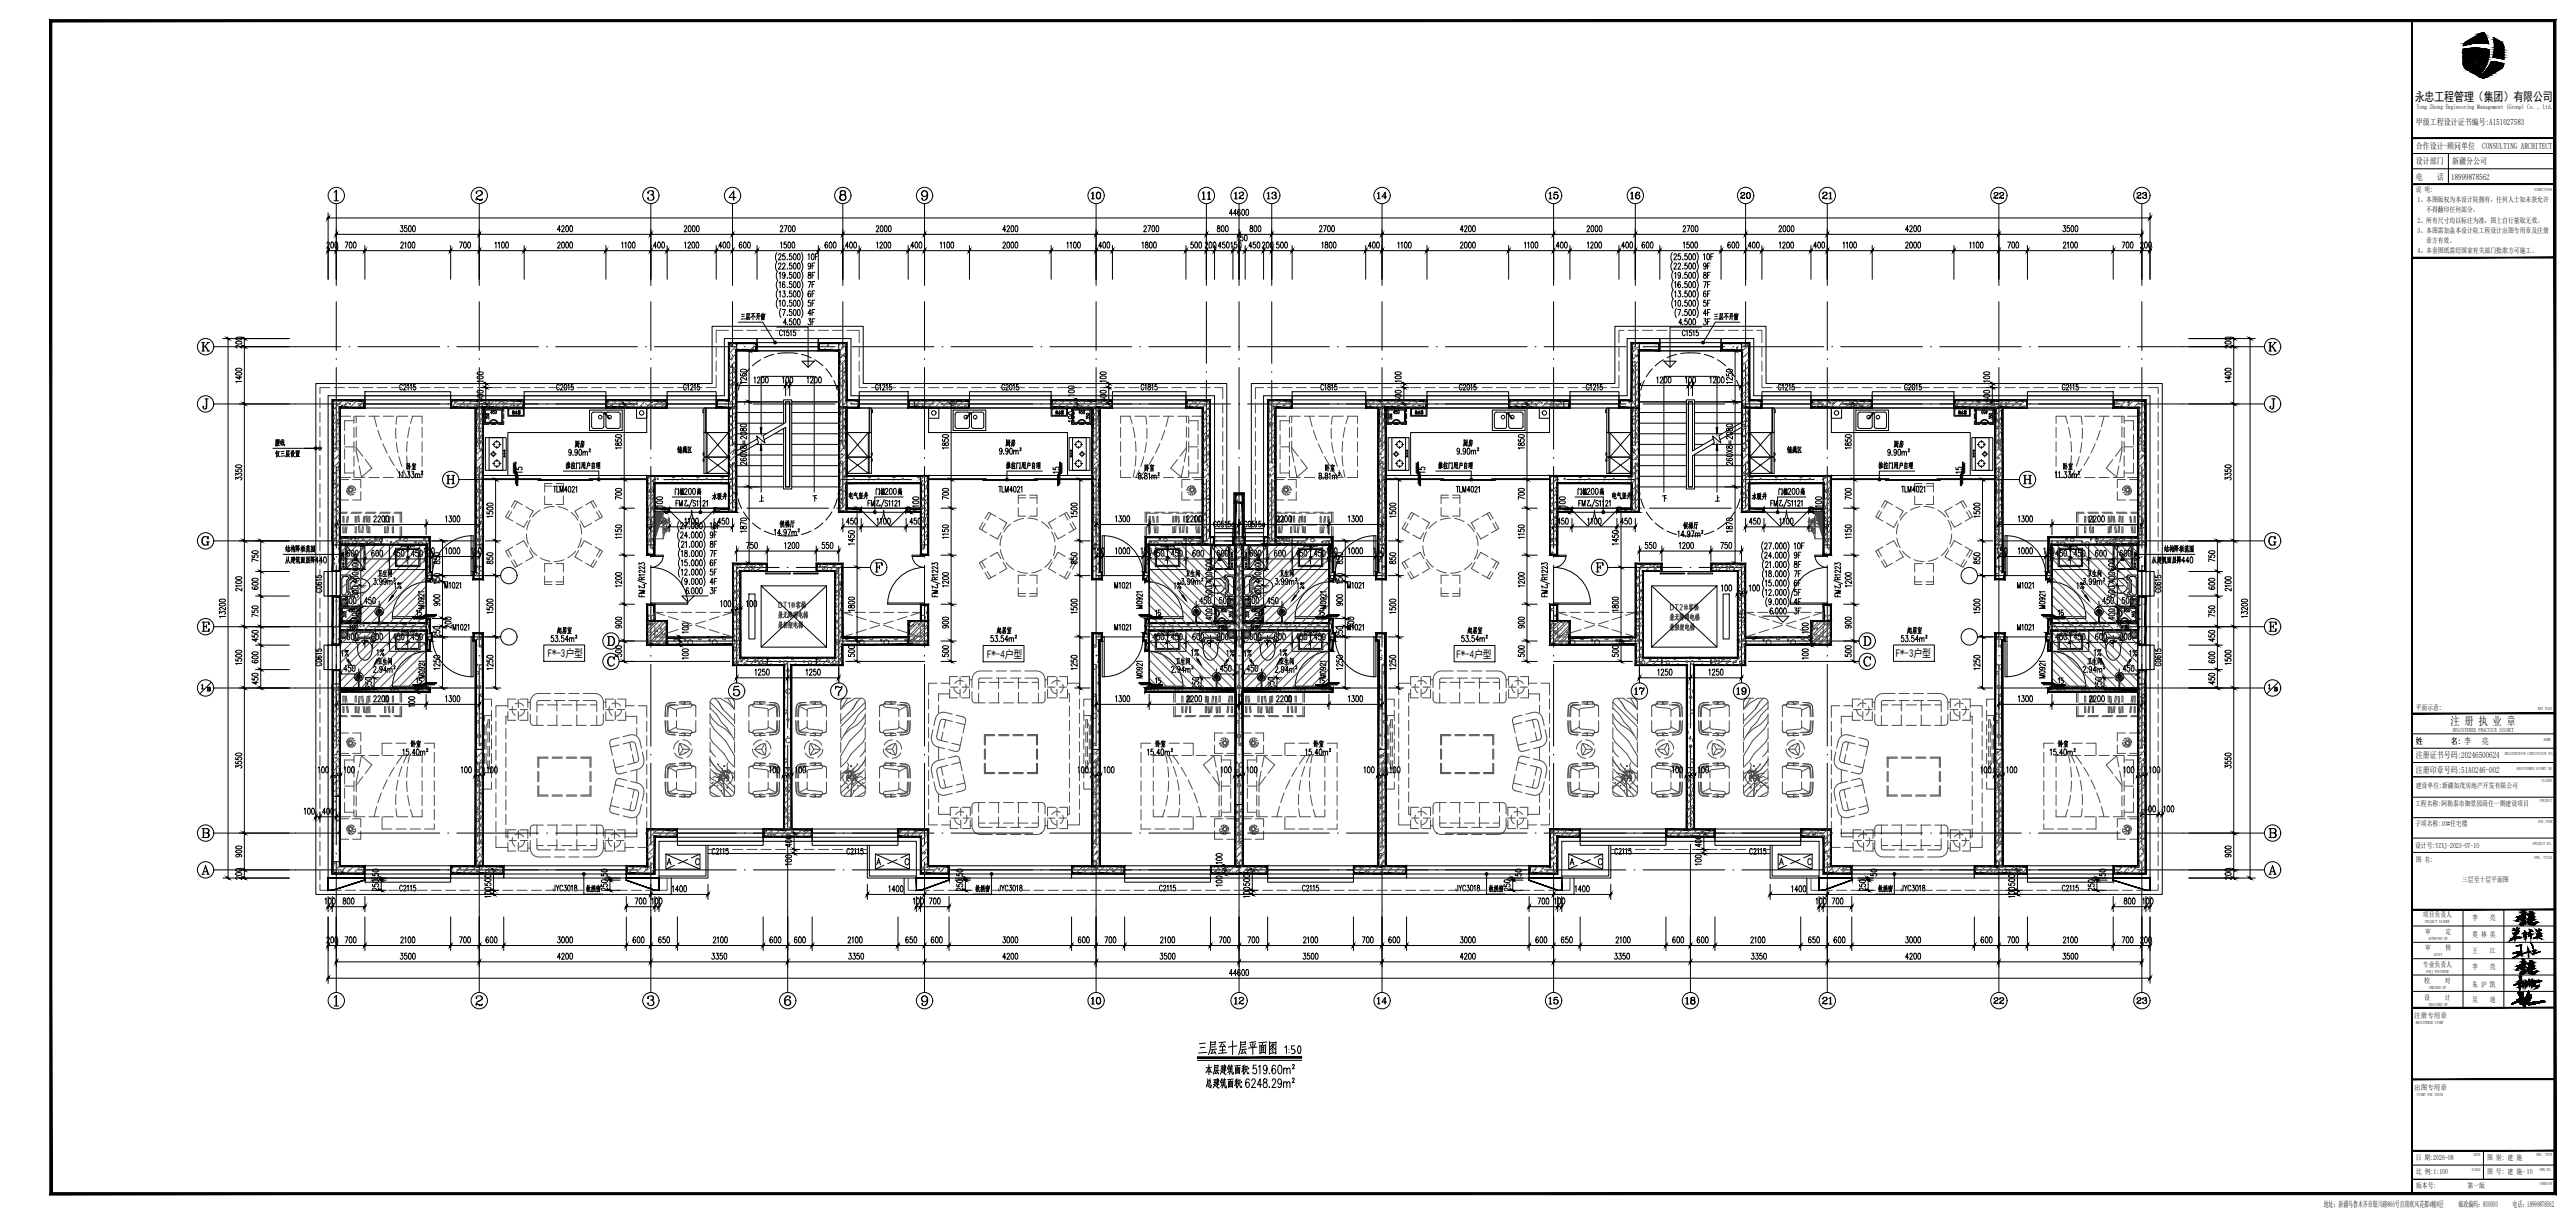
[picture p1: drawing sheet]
<svg xmlns="http://www.w3.org/2000/svg" width="1261mm" height="594mm" viewBox="0 0 1261 594" stroke-linecap="round" stroke-linejoin="round" font-family="sans-serif">
<defs><g id="words">
<text font-size="6" x="1182" y="49">永忠工程管理（集团）有限公司</text>
<text font-size="5.7" x="1200" y="355">注 册 执 业 章</text>
<g font-size="5.4">
<text x="268" y="322">F*-3户型</text>
<text x="483" y="322">F*-4户型</text>
<text x="713" y="322">F*-4户型</text>
<text x="928" y="322">F*-3户型</text>
</g>
<g font-size="4.3">
<text x="1183" y="61">甲级工程设计证书编号:A151027583</text>
<text x="1183" y="73">合作设计-顾问单位</text>
<text x="1215" y="73">CONSULTING ARCHITECT</text>
<text x="1183" y="80">设计部门</text>
<text x="1201" y="80">新疆分公司</text>
<text x="1183" y="88">电</text>
<text x="1193" y="88">话</text>
<text x="1200" y="88">18999878562</text>
<text x="1183" y="364">姓</text>
<text x="1200" y="364">名: 李</text>
<text x="1215" y="364">亮</text>
<text x="1183" y="371">注册证书号码:20246500624</text>
<text x="1183" y="378">注册印章号码:51A0246-002</text>
</g>
<g font-size="4">
<text x="1138" y="591">地址：新疆乌鲁木齐市银川路866号百商欧风花都4幢8层</text>
<text x="1204" y="591">邮政编码：830000</text>
<text x="1230" y="591">电话：18999878562</text>
</g>
<g font-size="3.6">
<text x="1183" y="94">说 明:</text>
<text x="1184" y="99">1、本图版权为本设计院拥有，任何人士如未获允许</text>
<text x="1188" y="104">不得翻印任何部分。</text>
<text x="1184" y="109">2、所有尺寸均以标注为准，图上自行量取无效。</text>
<text x="1184" y="114">3、本图需加盖本设计院工程设计出图专用章及注册</text>
<text x="1188" y="119">章方有效。</text>
<text x="1184" y="124">4、本套图纸需经国家有关部门批准方可施工。</text>
<text x="1183" y="347">平面示意:</text>
<text x="1183" y="386">建设单位:新疆如茂房地产开发有限公司</text>
<text x="1183" y="394">工程名称:阿勒泰市御景园商住一期建设项目</text>
<text x="1183" y="404">子项名称:10#住宅楼</text>
<text x="1183" y="415">设计号:YZXJ-2023-07-10</text>
<text x="1183" y="422">图 名:</text>
<text x="1205" y="432">三层至十层平面图</text>
<text x="1186" y="449">项目负责人</text>
<text x="1211" y="450">李</text>
<text x="1219" y="450">亮</text>
<text x="1187" y="457">审</text>
<text x="1197" y="457">定</text>
<text x="1211" y="458">莫 林 英</text>
<text x="1187" y="465">审</text>
<text x="1197" y="465">核</text>
<text x="1211" y="466">王</text>
<text x="1219" y="466">江</text>
<text x="1186" y="473">专业负责人</text>
<text x="1211" y="474">李</text>
<text x="1219" y="474">亮</text>
<text x="1187" y="481">校</text>
<text x="1197" y="481">对</text>
<text x="1211" y="483">朱 沪 凯</text>
<text x="1187" y="490">设</text>
<text x="1197" y="490">计</text>
<text x="1211" y="490">吴</text>
<text x="1219" y="490">迪</text>
<text x="1182" y="498">注册专用章</text>
<text x="1182" y="533">出图专用章</text>
<text x="1183" y="567">日 期:2026-08</text>
<text x="1218" y="567">图 别: 建 施</text>
<text x="1183" y="575">比 例:1:100</text>
<text x="1218" y="575">图 号: 建 施- 10</text>
<text x="1183" y="582">版本号:</text>
<text x="1208" y="582">第一版</text>
</g>
<text font-size="3.2" x="1183" y="54">Yong Zhong Engineering Management (Group) Co. , Ltd.</text>
<text font-size="2.9" x="1201" y="358">REGISTERED PRACTICE SIGNET</text>
<g font-size="2.1">
<text x="1241" y="93">DIRECTIONS</text>
<text x="1243" y="347">KEY PLAN</text>
<text x="1246" y="363">NAME</text>
<text x="1226" y="370">REGISTRATION CERTIFICATE NO.</text>
<text x="1232" y="377">REGISTERED SIGNET NO.</text>
<text x="1245" y="383">CLIENT</text>
<text x="1244" y="393">PROJECT</text>
<text x="1243" y="403">SUB ITEM</text>
<text x="1240" y="414">PROJECT NO.</text>
<text x="1241" y="420">DWG. TITLE</text>
<text x="1187" y="452">PROJECT LEADER</text>
<text x="1189" y="460">APPROVED BY</text>
<text x="1192" y="468">AUDIT</text>
<text x="1188" y="476">SUBJ ENGINEER</text>
<text x="1189" y="484">CHECKED BY</text>
<text x="1189" y="492">DESIGNED BY</text>
<text x="1183" y="501">REGISTERED STAMP</text>
<text x="1183" y="536">STAMP FOR ISSUE</text>
<text x="1211" y="566">DATE</text>
<text x="1242" y="566">DWG. TYPE</text>
<text x="1210" y="573">SCALE</text>
<text x="1244" y="573">DWG.NO.</text>
<text x="1244" y="580">VERSION</text>
</g>
</g></defs>
<g fill="none" stroke="#4d4d4d" stroke-width=".49">
<path d="M167 209v5M167 216v5M169 219h4M169 213v5M169 220v5M172 204h-5v3M173 206h-4v5M173 204v3M173 209v5M173 216v5M174 204h5M174 204v3"/>
<path d="M174 209v5M174 216v5l2 5M174 219l4 4M181 204h5M183 204l1 5M185 211l2 4M187 217l3 5M188 204h5M194 210v5M194 217l1 5M194 204v4M195 204h5"/>
<path d="M199 216v5M201 209l-1 5M202 204h5v3M202 204l-1 3M207 209v5M207 216v5M549 209v5M549 216v5M553 204l1 3M554 204h-5v3M555 209l1 5M556 204h5"/>
<path d="M556 216v5M561 204v4M561 217v5M562 210l-1 5M563 204h5M568 217l-2 5M570 204h5M570 211l-1 4M572 204l-1 5M577 204h5M581 219l-3 4M581 204v3"/>
<path d="M581 209v5M581 216v5l-1 5M582 219h5M582 206h5v5M582 204v3M582 209v5M582 216v5M584 204h5v3M587 213v5M587 220v5M589 209v5M589 216v5"/>
<path d="M625 209v5M625 216v5M627 219h4M627 213v5M627 220v5M630 204h-5v3M631 206h-4v5M631 204v3M631 209v5M631 216v5M632 204h5M632 219l4 4"/>
<path d="M632 204v3M632 209v5M632 216v5l2 5M639 204h5M641 204l2 5M643 211l2 4M646 217l2 5M646 204h5M652 210v5M652 217l1 5M652 204v4M653 204h5"/>
<path d="M657 216v5M659 209l-1 5M660 204h5v3M660 204l-1 3M665 209v5M665 216v5M1007 209v5M1007 216v5M1011 204l1 3M1012 204h-5v3M1013 209l1 5M1014 204h5"/>
<path d="M1014 216v5M1019 204l1 4M1019 217v5M1020 210v5M1021 204h5M1026 217l-2 5M1028 204h5M1028 211l-1 4M1030 204l-1 5M1035 204h5M1039 204v3M1039 209v5"/>
<path d="M1039 216v5l-1 5M1039 219l-3 4M1040 204v3M1040 209v5M1040 216v5M1040 206h5v5M1040 219h5M1042 204h5v3M1045 213v5M1045 220v5M1047 209v5M1047 216v5"/>
<path d="M167 230v4h5M167 223v5M169 227v4h4M170 239h1M170 238l2 1M171 238a2.3 2.3 0 0 1 3 2M171 235h-4v4M171 240l-1 1M171 240l-1 2M171 239l-1 1M171 238l1 1M172 238v1"/>
<path d="M173 235h4v4M173 223v5M173 230v4M173 238l-1 2M174 234h5M174 240h-2M179 225l3 4-5 4-1-5M181 234h5M188 234h5M191 223l2 5M194 229l3 5M195 234h5"/>
<path d="M195 223l2 5M198 230l1 4M199 223l1 5M200 230l1 4M207 230v4h-5M207 223v5M267 238h3M270 237h-3v4M272 237h4v4M272 238h4M549 230v4h5M549 223v5"/>
<path d="M556 230l-1 4M556 234h5M556 223v5M558 230l-2 4M560 223l-1 5M561 229l-3 5M563 234h5M565 223l-3 5M570 234h5M577 225l-4 4 5 4 1-5M577 234h5M581 240h2"/>
<path d="M582 238l1 2M582 223v5M582 230v4M583 235h-4v4M583 238v1M584 238l-1 1M584 239h1M584 239l2 1M585 240v2M585 240l1 1M585 235h4v4M585 238a2.2 2.2 0 0 0-4 2"/>
<path d="M585 238l-1 1M587 227v4h-5M589 230v4h-5M589 223v5M625 230v4h5M625 223v5M627 227v4h4M628 239h1M628 238l2 1M629 238a2.3 2.3 0 0 1 3 2M629 235h-4v4M629 240l-1 1"/>
<path d="M629 240l-1 2M629 239l-1 1M629 238l1 1M630 238v1M631 235h4v4M631 223v5M631 230v4M632 238l-1 2M632 234h5M632 240h-2M637 225l3 4-5 4-1-5M639 234h5"/>
<path d="M646 234h5M649 223l2 5M652 229l3 5M653 234h5M653 223l2 5M656 230l1 4M657 223l1 5M658 230l1 4M665 230v4h-5M665 223v5M938 238h3M941 237h-3v4"/>
<path d="M943 237h4v4M943 238h4M1007 230v4h5M1007 223v5M1014 230l-1 4M1014 234h5M1014 223v5M1016 230l-2 4M1018 223l-1 5M1019 229l-3 5M1021 234h5M1023 223l-3 5"/>
<path d="M1028 234h5M1035 225l-4 4 5 4 1-5M1035 234h5M1039 240h2M1040 238l1 2M1040 223v5M1040 230v4M1041 235h-4v4M1041 238v1M1042 238l-1 1M1042 239h1M1043 239l1 1"/>
<path d="M1043 240v2M1043 240l1 1M1043 235h4v4M1043 238a2.3 2.3 0 0 0-4 2M1043 238l-1 1M1045 227v4h-5M1047 223v5M1047 230v4h-5M167 241v4h4M167 258v5h3M167 251h3M167 257h6"/>
<path d="M168 256v-3v3M168 258v3v-3M169 258v3h1v-3M170 256v-3h1l-1 3M170 240a2.2 2.2 0 0 0 3 2M170 251h-3v5M171 240v2M171 240l2 2M172 241h2M172 251h5M174 256v-3v3M174 258v3v-3"/>
<path d="M175 257h5M176 255v-3l-1 1v3M176 257v3v1v-3M177 241v4h-4M177 258v3h1v-3M178 256v-3h1l-1 3M179 251h5M180 255v-3l-1 1v3M180 257v3v1l-1-3M181 256v-3v3M181 258v3v-3M182 257h5"/>
<path d="M186 251h5M188 256v-3h1v3M188 258v3h1v-3M189 257h6M190 258l-1 3h1v-3M190 256v-3h1v3M192 256v-3h1v3M192 258v3h1v-3M193 251h3M193 251h4v5M196 251v5M196 258v5"/>
<path d="M197 258v5h-4M249 250l-1 3 3 2M250 250l-1 4M253 246l-2 3M256 247l-4-2-2 3M257 248l4 2-2 3M258 255l-2 3-3-2M260 255l-2 4M265 250l-4 3M267 243v4h3M271 248l-5 1M273 248l5 2"/>
<path d="M276 243v4h-4M280 251l3 4M284 256l1 5M284 255l2 3 4-2M285 248l-3 2 1 3M287 247l3-2 2 3M289 246l2 3M292 250l2 4M293 250l2 3-4 2M481 256l-2 3 4 2M482 256l-1 3M485 251l-2 3"/>
<path d="M488 253l-4-2-2 3M489 254l4 2-2 3M495 256l-3 4M499 248v5h3M499 244h3M501 254l-5 1M502 242h-3v4M503 254h5M504 242h4v4M504 244h4M508 248v5h-4M510 255l4 4"/>
<path d="M517 254l-4 2 2 3M519 253l3-2 2 3M521 251l2 3M524 256l2 3M525 256l2 3-4 2M561 258v5h2M561 251h6M561 257h6M561 251v5M561 258v5M563 256v-3v3M563 258v3v-3"/>
<path d="M563 251h-2v5M565 251h5M565 256v-3h-1l1 3M566 258v3h-1v-3M566 256v-3h1v3M566 258v3h1v-3M569 257h5M569 251h5M572 251h5M574 256v-3h1v3M574 258v3h1v-3M575 257v3l1 1v-3"/>
<path d="M575 255l1-3v1v3M576 257h5M576 251h5M578 256l-1-3v3M578 258v3l-1-3M579 241v4h4M579 251h5M579 257v3l1 1v-3M579 255l1-3v1v3M581 256v-3h1v3M581 258v3h1v-3M583 257h5"/>
<path d="M583 251h6M584 241h-3M584 240l-2 2M584 240v2M586 240a2.2 2.2 0 0 1-4 2M586 256l-1-3v3M586 258v3l-1-3M586 251h3v5M587 256v-3v3M587 258v3v-3M589 241v4h-4M589 258v5h-3"/>
<path d="M625 241v4h4M625 258v5h2M625 251h5M626 257h5M626 256v-3h1v3M626 258v3h1v-3M627 251h-2v5M627 258v3h1v-3M628 256v-3h1l-1 3M628 240a2.2 2.2 0 0 0 3 2M629 240v2M629 251h5"/>
<path d="M629 240l2 2M630 241h2M632 256v-3v3M632 258v3v-3M632 251h5M633 257h5M634 255v-3l-1 1v3M634 257v3v1v-3M635 241v4h-4M636 258l-1 3h1v-3M636 256v-3h1l-1 3M636 251h5"/>
<path d="M638 255v-3l-1 1v3M638 257v3v1v-3M639 256v-3v3M639 258v3v-3M639 251h5M640 257h5M643 251h5M646 251h6M646 256v-3h1v3M646 258v3h1v-3M647 257h5M648 258l-1 3h1v-3"/>
<path d="M648 256l1-3v3M650 256v-3h1v3M650 258v3h1v-3M650 251h3v5M652 251v5M652 258v5M653 258v5h-3M688 256l-1 3 3 2M689 256l-1 3M692 251l-2 3M695 253l-4-2-2 3M696 254l4 2-2 3"/>
<path d="M703 255l-3 4M706 248v5h3M706 244h3M709 242h-3v4M710 254h-5M711 242h4v4M711 244h4M712 254l5 1M715 248v5h-4M719 256l3 4M724 254l-4 2 2 3M726 253l3-2 2 3"/>
<path d="M728 251l2 3M731 256l2 3M732 256l2 3-4 2M920 250l-2 3 4 2M921 250l-1 4M924 246l-2 3M927 247l-4-2-2 3M928 248l4 2-2 3M929 255l-2 3-3-2M930 256l-1 5M934 251l-4 4M938 243v4h3"/>
<path d="M940 248l-5 2M942 248l5 1M947 243v4h-4M949 250l4 3M954 255l1 4M955 255l2 3 4-2M956 248l-4 2 2 3M958 247l3-2 2 3M960 246l2 3M963 250l2 4M964 250l2 3-4 2M1017 258v5h3"/>
<path d="M1017 251v5M1017 258v5M1017 251h4M1018 257h6M1020 251h-3v5M1021 256v-3v3M1021 258v3v-3M1022 251h5M1023 251h5M1023 256v-3h-1l1 3M1024 258v3h-1v-3M1024 256v-3h1v3"/>
<path d="M1024 258v3h1v-3M1026 257h5M1029 251h5M1030 251h5M1032 256v-3h1v3M1032 258v3h1v-3M1033 257h5M1033 257v3l1 1v-3M1033 255l1-3v1v3M1036 256l-1-3v3M1036 258v3l-1-3M1036 251h5"/>
<path d="M1037 251h5M1037 241v4h4M1037 257v3l1 1v-3M1037 255l1-3v1v3M1039 256v-3h1v3M1039 258v3h1v-3M1040 257h6M1042 241h-3M1042 240l-1 2M1042 240v2M1043 251h4v5M1044 251h3"/>
<path d="M1044 240a2.2 2.2 0 0 1-4 2M1044 256l-1-3v3M1044 258v3l-1-3M1045 256v-3h1v3M1045 258v3h1v-3M1047 241v4h-4M1047 258v5h-4M172 263h5M179 263h5M186 263h5M249 269l1 3M250 275l2 3 4-2"/>
<path d="M251 268l-3 2 1 3M251 274l2 3M253 267l3-2 2 3M258 261l1 5M259 269l2 4-4 2M260 268l3 4M265 273l4 2M270 276h-3v4M272 276h4v4M276 274l-5 1M282 270l-4 3M283 269l-1 4 3 2"/>
<path d="M285 263l-2 5M290 267l-4-2-2 3M291 274l-2 3M291 268l4 2-2 3M292 275l-2 3-3-2M294 269l-2 3M481 275l1 3M483 273l-4 2 2 4M483 280l2 3M485 272l3-2 2 3M490 269l2 5M490 261l-2 3-3-2"/>
<path d="M491 262l-1 5M491 275l2 3-4 2M493 275l3 4M498 280l5 1M510 279l-5 1M515 260l2 5M515 274l-3 4M515 275l-2 3 4 2M516 261l2 3 4-2M517 267l-1 5M522 272l-4-2-2 3M523 280l-2 3"/>
<path d="M523 273l4 2-2 4M526 275l-2 3M565 263h5M572 263h5M579 263h5M629 263h5M636 263h5M643 263h5M688 275l1 3M690 273l-3 2 1 4M690 280l2 3M692 272l3-2 2 3"/>
<path d="M697 267l1 5M697 261l-2 3-3-2M698 275l2 3-4 2M699 260l-2 5M699 274l3 4M703 279l5 1M715 280l-5 1M721 275l-4 4M722 275l-2 3 4 2M723 262l1 5M723 261l2 3 4-2M724 269l-2 5"/>
<path d="M729 272l-4-2-2 3M730 280l-2 3M730 273l4 2-2 4M733 275l-2 3M920 269l1 3M921 275l2 3 4-2M922 268l-4 2 2 3M922 274l2 3M924 267l3-2 2 3M929 263l1 5M930 269l2 4-4 2M932 270l3 3"/>
<path d="M937 274l5 1M941 276h-3v4M943 276h4v4M949 273l-5 2M954 268l-3 4M954 269l-2 4 4 2M956 261l-1 5M961 267l-4-2-2 3M962 274l-2 3M962 268l4 2-2 3M963 275l-2 3-3-2M965 269l-2 3"/>
<path d="M1022 263h5M1029 263h5M1036 263h5M267 282v4h3M267 285h3M272 285h4M276 282v4h-4M321 300l4 1M325 300h-4v5M327 300h5M334 300h5M341 300h5"/>
<path d="M348 300h5M355 300h4v5M359 300l-5 1M413 300l4 1M417 300h-4v5M419 300h5M426 300h5M433 300h5M440 300h5M447 300h4v5M451 300l-5 1M482 280l2 3 4-2"/>
<path d="M499 288v4h3M499 290h3M502 281h-3v5M504 281h4v5M504 290h4M508 288v4h-4M524 280l-2 3-3-2M689 280l2 3 4-2M706 288v4h3M706 290h3M709 281h-3v5M711 281h4v5"/>
<path d="M711 290h4M715 288v4h-4M731 280l-2 3-3-2M763 300l4 1M767 300h-4v5M769 300h5M776 300h5M783 300h5M790 300h5M797 300h4v5M801 300l-5 1M855 300l4 1"/>
<path d="M859 300h-4v5M861 300h5M868 300h5M875 300h5M882 300h5M889 300h4v5M893 300l-5 1M938 282v4h3M938 285h3M943 285h4M947 282v4h-4M321 307v5h4"/>
<path d="M325 310l-4 2M327 312h5M327 302l5 1M332 308l-5 2M334 312h5M334 304l5 1M339 306l-5 1M341 306l4 1M341 312h5M345 304l-4 1M347 308l5 2M348 312h5"/>
<path d="M352 302l-5 1M354 310l5 2M355 312h4M359 307v5M413 312h4M413 307v5M417 310l-4 2M419 312h5M419 302l5 1M424 308l-5 2M426 312h5M426 304l5 1"/>
<path d="M431 306l-5 1M433 306l4 1M433 312h5M437 304l-4 1M439 308l5 2M440 312h5M444 302l-5 1M446 310l5 2M451 307v5h-4M763 307v5h4M767 310l-4 2M769 312h5"/>
<path d="M769 302l5 1M774 308l-5 2M776 312h5M776 304l5 1M781 306l-5 1M783 306l4 1M783 312h5M787 304l-4 1M789 308l5 2M790 312h5M794 302l-5 1M796 310l5 2"/>
<path d="M797 312h4M801 307v5M855 312h4M855 307v5M859 310l-4 2M861 312h5M861 302l5 1M866 308l-5 2M868 312h5M868 304l5 1M873 306l-5 1M875 306l4 1"/>
<path d="M875 312h5M879 304l-4 1M881 308l5 2M882 312h5M886 302l-5 1M888 310l5 2M893 307v5h-4M170 339h-3v5M172 339h5M179 339h5M186 339h5M193 339h4v5"/>
<path d="M196 339v5M270 339h-6a4 4 0 0 0-4 5h-2M272 339h5M279 339h5M286 339h5a4 4 0 0 1 4 5h2M459 334h-4v6M461 334h4M465 337v5h4M465 340h-5v3M465 336h4M467 336a3 3 0 0 0 3 3M469 331h-4v4"/>
<path d="M470 331v4M470 337v4M471 331h4v4M471 336h4M472 333a2.9 2.9 0 0 0-4 1M473 335a3 3 0 0 1-1 4M475 337v5h-4M476 338v5v1h6M476 333v3M479 334h3M479 339v5M484 334h5"/>
<path d="M486 328h-6a4 4 0 0 0-4 5h-1M486 332h-6l-1 5M488 332h5M488 328h5M489 332v5M489 339v5M491 334h5M495 332h5M495 328h5M498 334h5M499 332v5M499 339v5"/>
<path d="M502 328h6a4 4 0 0 1 4 5h1M502 332h6v5M505 334h3M508 339v5M512 338v5l-1 1h-6M512 333v3M513 336h4M513 337v5h4M514 336a3 3 0 0 0 3 3M517 331h-4v4M518 331v4M518 337v4"/>
<path d="M519 336h3M519 331h4v4M519 333a2.9 2.9 0 0 0-4 1M520 335a3 3 0 0 1-1 4M523 334h6v6M523 337v5h-4M523 340h1v4M575 339v5M578 339h-3v5M580 339h5M587 339h5M594 339h5"/>
<path d="M601 339h4v5M612 339h-3v5M614 339h5M621 339h5M628 339h5M635 339h4v5M638 339v5M691 334h-6v6M691 337v5h4M691 340h-1v4M691 336h4M693 335a3 3 0 0 0 1 4"/>
<path d="M694 333a2.9 2.9 0 0 1 4 1M695 331h-4v4M696 331v4M696 337v4M697 331h3v4M697 336h3M699 336a3 3 0 0 1-3 3M700 337v5h-3M702 338v5v1h6M702 333v3M705 334h3M705 339v5"/>
<path d="M710 334h5M712 328h-6a4 4 0 0 0-4 5h-2M712 332h-7v5M714 332h5M714 328h5M715 332v5M715 339v5M717 334h5M721 332h5M721 328h5M724 334h5M724 332v5"/>
<path d="M724 339v5M728 328h5a4 4 0 0 1 4 5h2M728 332h6v5M731 334h3M734 339v5M737 338v5v1h-6M737 333v3M739 336h3M739 337v5h4M741 335h-1a3 3 0 0 0 2 4M742 333a2.9 2.9 0 0 1 4 1M743 331h-4v4"/>
<path d="M743 331v4M743 337v4M744 336h4M745 331h3v4M746 336a3 3 0 0 1-2 3M748 334h5M748 340h6v3M748 337v5h-3M755 334h4v6M928 339h-6a4 4 0 0 0-4 5h-1M930 339h5M937 339h5"/>
<path d="M944 339h6a4 4 0 0 1 4 5h1M1017 339v5M1020 339h-3v5M1022 339h5M1029 339h5M1036 339h5M1043 339h4v5M167 346v5h3M167 350h3M167 344h6M168 346v3v-3M168 344v-3v3"/>
<path d="M170 344v-3h-1v3M170 346l1 2-1 1v-3M171 359h-4v4M172 350h5M172 351h5M173 359h4v4M174 346v3v-3M174 344v-3v3M175 346v3h1v-3M175 344h5M176 344v-3v3M178 344v-3h-1v3"/>
<path d="M178 346l1 2-1 1v-3M179 350h5M179 351h5M179 346v3h1v-3M179 344l1-3v3M181 346v3v-3M181 344v-3v3M182 344h5M186 350h5M186 351h5M188 346v3h1v-3M188 344v-3h1v3"/>
<path d="M189 344h6M190 344v-3h-1l1 3M191 346v2l-1 1v-3M192 346v3h1v-3M192 344v-3h1v3M193 350h3M196 346v5M197 346v5h-4M237 346v-4h4v4M237 348v5M237 355v5M239 356v-4h1v4"/>
<path d="M239 354l-1 1v5M239 358v5M240 358v5M241 350h-4v3M241 348v5M241 355v5M243 353v5M248 357v5M249 345h-6v6M249 348v4h4M249 351h-1v4M249 347h4"/>
<path d="M251 346a3 3 0 0 0 1 4M252 344a2.9 2.9 0 0 1 4 1M253 342h-4v4M254 342v4M254 348v4M255 342h3v4M255 347h3M257 347a3 3 0 0 1-3 3M258 348v4h-3M260 349v5l1 1h5M260 344v3M263 345h3"/>
<path d="M263 350v5M268 355h5M268 345h5M270 343h-7v5M272 343h5M273 343v5M273 350v5M275 355h5M275 345h5M279 343h5M282 355h5M282 345h5"/>
<path d="M282 343v5M282 350v5M286 343h6v5M289 345h3M292 350v5M295 349v5v1h-6M295 344v3M297 347h3M297 348v4h4M299 346a3 3 0 0 0 1 4M300 344a2.9 2.9 0 0 1 4 1M301 342h-4v4"/>
<path d="M301 342v4M301 348v4M302 347h4M303 342h3v4M304 347a3 3 0 0 1-2 3M306 345h5M306 348v4h-3M306 351h6v3M312 356v4M313 345h4v6M317 353v5M326 353v4a2.3 2.3 0 0 0 2 2l3 1-3-1a2.3 2.3 0 0 1-2-2z"/>
<path d="M327 345l1-1h3h-3a2.3 2.3 0 0 0-2 2v5v-5zM327 353v5l4 1M327 353v5h5M327 346l4 2M331 345h-4v6M331 356l1 1h6l1 1M331 348v3M331 353v3M331 356l-4 2M332 345l-5 1v5M333 345l2-1v1M334 359h4"/>
<path d="M338 344l-4 1M339 345l-1 1-6 1-1 1M339 358l-1 1v1h-3v-1v1h-2h2v-1h-2M341 346l-1-1-2-1v-1l-3 1v-1l-2 1 2-1v1l3-1v1l2 1 1 6M341 357l-1 1-2 1v1h-3v-1M341 353v5h-2M348 356v5l1 2 6 6 2 3 3 3M348 344l12 12M348 346l8 10 4 6M348 350l4 5 3 2 3 3M348 354l2 3 5 6 5 7M348 344v3"/>
<path d="M348 349v5M350 342l4 5 6 6M353 342h-4l-1 2M353 342l4 2 3 3M355 342h3h1l1 5-4-5M359 342l1 1M360 349v5M360 356v5M367 346v-1l3-1v-1l2 1v-1l3 1-3-1v1l-2-1v1l-3 1v6M367 357v1l3 1v1h2v-1M367 353v5h2M369 345v1l6 1 1 1"/>
<path d="M369 358l1 1v1h2v-1v1h3h-3v-1h3M370 344l3 1M373 359h-3M375 345l-3-1v1M375 345l5 1v5M376 356l-1 1h-6v1M376 348v3M376 353v3M376 356l4 2M377 345h3l1 6M377 344h2a2.3 2.3 0 0 1 2 2l1 5-1-5a2.3 2.3 0 0 0-2-2zM380 346l-4 2"/>
<path d="M380 353v5h-5M381 353l-1 5-3 1M382 353l-1 4a2.3 2.3 0 0 1-2 2l-2 1 2-1a2.3 2.3 0 0 0 2-2zM390 353v4a2.3 2.3 0 0 0 2 2l3 1-3-1a2.3 2.3 0 0 1-2-2zM390 345l2-1h3h-3a2.3 2.3 0 0 0-2 2v5v-5zM391 353v5l4 1M391 353v5h5M391 346l4 2M395 345h-4v6M395 356l1 1h6l1 1M395 348v3M395 353v3"/>
<path d="M395 356l-4 2M396 345l-5 1v5M397 345l2-1v1M398 359h4M402 344l-4 1M403 345l-1 1-6 1-1 1M403 358l-1 1v1h-3v-1v1h-2h2v-1h-2M405 346l-1-1-2-1v-1l-3 1v-1l-2 1 2-1v1l3-1v1l2 1 1 6M405 357l-1 1-2 1v1h-3v-1M405 353v5h-2M412 349v5M412 356v5"/>
<path d="M413 342l-1 1M415 342l-3 5v-4v-1h5M421 342l-3 5-6 6M424 344l-1-2h-1a7 7 0 0 0-7 2l-3 3M424 356v5l-2 2-5 6-2 3-3 3M424 344l-12 12M424 346l-9 10-3 6M424 350l-4 5-4 2-3 3M424 354l-2 3-6 6-4 7M424 344v3M424 349v5M431 346v-1l3-1v-1l2 1v-1l3 1-3-1v1l-2-1v1l-3 1v6"/>
<path d="M431 357v1l3 1v1h2v-1M431 353v5h2M433 345v1l6 1 1 1M433 358l1 1v1h2v-1v1h3h-3v-1h3M434 344l3 1M437 359h-3M439 345l-3-1v1M439 345l5 1v5M440 356l-1 1h-6v1M440 348v3M440 353v3M440 356l4 2"/>
<path d="M441 345h3l1 6M441 344h2a2.3 2.3 0 0 1 2 2l1 5-1-5a2.3 2.3 0 0 0-2-2zM444 346l-4 2M444 353v5h-5M445 353l-1 5-3 1M446 353l-1 4a2.3 2.3 0 0 1-2 2l-2 1 2-1a2.3 2.3 0 0 0 2-2zM455 342v5M455 349v5M455 356v5M457 357l-1 3a4 4 0 0 0 3 6h4M460 345v4M462 358l-1 4"/>
<path d="M463 352l-1 4M466 349h-3a4 4 0 0 0-5 3l-1 3M466 353l-4-1h-1l-2 8 1 2 4 1M468 350l4 1 1 1-1 7M468 354l4 1M484 344h5M487 359h-5v6M489 359h5M491 344h5M496 359h5M498 344h5M503 359h5v6"/>
<path d="M524 346v5M524 353v5M524 360v5M529 342v5M529 349v5M529 356v5M531 346v-4h4v4M531 350h3v3M531 348v5M531 355v5M532 356v-4v4M532 358v5"/>
<path d="M532 354l1 1v5M534 355v5M535 348v5M535 355v5M575 346v5h3M575 350h4M575 346v5M576 344h6M579 346v3v-3M579 344v-3v3M580 351h5M581 350h5"/>
<path d="M581 346l-1 2 1 1v-3M581 344v-3h1v3M582 346v3h1v-3M582 344v-3h1v3M584 344h5M587 351h5M588 350h5M590 346v3h1v-3M590 344v-3h1v3M591 344h5M592 344v-3h-1v3M592 346v3l-1-3"/>
<path d="M593 346v2v1l1-3M593 344l1-3v3M594 351h5M595 350h5M596 344v-3h-1v3M596 346v3l-1-3M597 346v3h1v-3M597 344v-3h1v3M598 344h6M599 359h-4v4M601 359h4v4M601 346v2v1l1-3"/>
<path d="M601 344l1-3v3M602 350h3M603 346v3v-3M603 344v-3v3M605 346v5h-4M609 346v5h3M609 350h3M610 344h5M610 346v3h1v-3M610 344v-3h1v3M612 344v-3h-1v3M612 346l1 2-1 1v-3"/>
<path d="M613 359h-4v4M614 350h5M614 351h5M615 359h4v4M616 346v3v-3M616 344v-3v3M617 346v3h1v-3M617 344h5M618 344v-3v3M620 344v-3h-1l1 3M620 346l1 2-1 1v-3M621 350h5"/>
<path d="M621 351h5M621 346v3h1v-3M622 344v-3v3M623 346v3v-3M623 344v-3v3M624 344h5M628 350h5M628 351h5M630 346v3h1v-3M630 344v-3h1v3M631 344h6M632 344v-3h-1l1 3"/>
<path d="M633 346v2v1l-1-3M634 346v3h1v-3M634 344v-3h1v3M635 350h3M638 346v5M639 346v5h-4M679 346v-4h4v4M679 348v5M679 355v5M681 356v-4h1v4M681 354l-1 1v5M681 358v5"/>
<path d="M682 358v5M683 350h-4v3M683 348v5M683 355v5M685 342v5M685 349v5M685 356v5M690 346v5M690 353v5M690 360v5M710 344h5M710 359h-5v6"/>
<path d="M712 359h5M717 344h5M719 359h5M724 344h5M726 359h5v6M745 354l-4 1M745 350l-3 1-1 1 1 7M747 353l5-1h1l2 8-1 2-5 1M747 349h4a4 4 0 0 1 4 3l1 3M750 352l1 4M752 358l1 4M754 345v4"/>
<path d="M757 357v3a4 4 0 0 1-3 6h-3M759 342v5M759 349v5M759 356v5M768 353v4a2.3 2.3 0 0 0 2 2l3 1-3-1a2.3 2.3 0 0 1-2-2zM769 345l1-1h3h-3a2.3 2.3 0 0 0-2 2v5v-5zM769 353v5l4 1M769 353v5h5M769 346l4 2M773 345h-4v6M773 356l1 1h6l1 1M773 348v3"/>
<path d="M773 353v3M773 356l-4 2M774 345l-5 1v5M775 345l2-1v1M776 359h4M780 344l-4 1M781 345l-1 1-6 1-1 1M781 358l-1 1v1h-3v-1v1h-2h2v-1h-2M783 346l-1-1-2-1v-1l-3 1v-1l-2 1 2-1v1l3-1v1l2 1 1 6M783 357l-1 1-2 1v1h-3v-1M783 353v5h-2M790 344v-2h1a7 7 0 0 1 8 2l3 3"/>
<path d="M790 356v5l1 2 6 6 2 3 3 3M790 344l12 12M790 346l8 10 4 6M790 350l4 5 3 2 3 3M790 354l2 3 5 6 5 7M790 344v3M790 349v5M792 342l4 5 6 6M797 342h4l1 1v4l-4-5M801 342l1 1M802 349v5M802 356v5"/>
<path d="M809 346v-1l3-1v-1l2 1v-1l3 1-3-1v1l-2-1v1l-3 1v6M809 357v1l3 1v1h2v-1M809 353v5h2M811 345v1l6 1 1 1M811 358l1 1v1h2v-1v1h3h-3v-1h3M812 344l3 1M815 359h-3M817 345l-3-1v1M817 345l5 1v5M818 356l-1 1h-6v1M818 348v3M818 353v3"/>
<path d="M818 356l4 2M819 345h3l1 6M819 344h2a2.3 2.3 0 0 1 3 2v5v-5a2.3 2.3 0 0 0-3-2zM822 346l-4 2M822 353v5h-5M823 353l-1 5-3 1M824 353v4a2.3 2.3 0 0 1-3 2l-2 1 2-1a2.3 2.3 0 0 0 3-2zM832 353v4a2.3 2.3 0 0 0 2 2l3 1-3-1a2.3 2.3 0 0 1-2-2zM833 345l4-1h-3a2.3 2.3 0 0 0-2 2v5v-5zM833 353v5l4 1M833 353v5h5M833 346l4 2"/>
<path d="M837 345h-4v6M837 356l1 1h6l1 1M837 348v3M837 353v3M837 356l-4 2M838 345l-5 1v5M839 345l2-1v1M840 359h4M844 344l-4 1M845 345l-1 1-6 1-1 1M845 358l-1 1v1h-3v-1v1h-2h2v-1h-2M847 346l-1-1-2-1v-1l-3 1v-1l-2 1 2-1v1l3-1v1l2 1 1 6"/>
<path d="M847 357l-1 1-2 1v1h-3v-1M847 353v5h-2M854 349v5M854 356v5M855 342l-1 1M857 342l-3 5v-5h1h4M861 342l-4 2-3 3M861 342h3l2 2M863 342l-3 5-6 6M866 356v5l-2 2-5 6-2 3-3 3M866 344l-12 12M866 346l-9 10-3 6"/>
<path d="M866 350l-4 5-4 2-3 3M866 354l-2 3-6 6-4 7M866 344v3M866 349v5M873 346v-1l3-1v-1l2 1v-1l3 1-3-1v1l-2-1v1l-3 1v6M873 357v1l3 1v1h2v-1M873 353v5h2M875 345v1l6 1 1 1M875 358l1 1v1h2v-1v1h3h-3v-1h3M876 344l3 1M879 359h-3M881 345l-3-1v1"/>
<path d="M881 345l5 1v5M882 356l-1 1h-6v1M882 348v3M882 353v3M882 356l4 2M883 345h3l1 6M883 344h2a2.3 2.3 0 0 1 3 2v5v-5a2.3 2.3 0 0 0-3-2zM886 346l-4 2M886 353v5h-5M887 353l-1 5-3 1M888 353v4a2.3 2.3 0 0 1-3 2l-2 1 2-1a2.3 2.3 0 0 0 3-2zM897 353v5"/>
<path d="M901 345h-4v6M902 356v4M903 345h4M907 351h-5v3M907 348v4h4M907 347h4M909 347a3 3 0 0 0 3 3M911 342h-4v4M912 342v4M912 348v4M913 342h4v4M913 347h4"/>
<path d="M914 344a2.9 2.9 0 0 0-4 1M915 346a3 3 0 0 1-1 4M917 348v4h-4M918 349v5l1 1h5M918 344v3M921 345h3M921 350v5M926 355h5M926 345h5M928 343h-6l-1 5M930 343h5M931 343v5"/>
<path d="M931 350v5M933 355h5M933 345h5M937 343h5M940 355h5M940 345h5M941 343v5M941 350v5M944 343h6v5M947 345h3M950 350v5M954 349v5l-1 1h-6"/>
<path d="M954 344v3M955 348v4h4M955 347h4M957 347a3 3 0 0 0 2 3M959 342h-4v4M960 342v4M960 348v4M961 347h3M961 342h4v4M961 344a2.9 2.9 0 0 0-4 1M962 346a3 3 0 0 1-1 4M965 345h6v6"/>
<path d="M965 348v4h-4M965 351h1v4M966 357v5M971 353v5M973 346v-4h4v4M973 350h3v3M973 348v5M973 355v5M974 356v-4h1v4M974 358v5M975 354v1v5M975 358v5"/>
<path d="M976 355v5M977 348v5M977 355v5M1017 346v5h3M1017 350h4M1017 346v5M1018 344h6M1021 346v3v-3M1021 344v-3v3M1022 351h5M1023 350h5M1023 346l-1 2 1 1v-3"/>
<path d="M1023 344v-3h1v3M1024 346v3h1v-3M1024 344v-3h1v3M1026 344h5M1029 351h5M1030 350h5M1032 346v3h1v-3M1032 344v-3h1v3M1033 344h5M1034 344v-3h-1v3M1034 346v3l-1-3M1035 346v2v1l1-3"/>
<path d="M1035 344l1-3v3M1036 351h5M1037 350h5M1038 344v-3h-1v3M1038 346v3l-1-3M1039 346v3h1v-3M1039 344v-3h1v3M1040 344h6M1041 359h-4v4M1043 359h4v4M1043 346v2v1l1-3M1043 344l1-3v3"/>
<path d="M1044 350h3M1045 346v3h1v-3M1045 344v-3h1v3M1047 346v5h-4M167 365v4h4M167 375v5M169 379v5M170 364h1M170 363l1 1M170 362l1 2M171 361v2M172 365h-2"/>
<path d="M172 370h-5v3M172 364l-1 1M172 363l2 1M172 364v2M172 364l1 1M173 361l-2 2M173 372h-4v5M173 370v3M173 375v5M173 362a2.2 2.2 0 0 0-3 1M174 370h5M174 362l-2 1"/>
<path d="M174 363a2.3 2.3 0 0 1-1 2 2.3 2.3 0 0 1-2 0M176 377l-2 6v4M176 375l1-5 5 4-3 4M177 365v4h-4M181 370h5M188 370h5M192 364h-5v6M193 376l-2 4M194 364h5M195 370h5M197 375l-2 5M197 370l-3 4"/>
<path d="M199 370l-1 3M200 375l-1 5M201 370l-1 3M201 364h5M202 370h5v3M207 375v5M208 364h5v2M213 368v5M213 375v5M237 362v5M237 369v5M237 376v5"/>
<path d="M237 376v2h4M238 369v4l1 2M238 362v5M239 372v4h1v-4M239 365v5M240 365v5M241 362v5M241 369v5M241 376v5M243 360v5M243 367v5M243 374v5"/>
<path d="M248 364v5M248 371v5M248 378v5M263 378v5M264 378v5M268 371h-5v5M268 371h-4v5M270 371h5M277 371h5M284 371h5v5M289 378v5M300 372l2 6 1 1 4-1"/>
<path d="M303 365l-4 1M303 361l-4 1v1l1 7M305 364l5-1h1l2 8-1 2-5 1M305 360h3a4 4 0 0 1 5 3l1 3M305 375l-4 1M308 363l1 4M310 369l1 4M312 377v6M315 368v3a4 4 0 0 1-3 6h-3M317 360v5M317 367v5M317 374v5"/>
<path d="M327 375l1-1h3h-3a2.3 2.3 0 0 0-2 2v5v-5zM327 376l4 2M330 368a4 4 0 0 0 4 3M331 375h-3l-1 1v5M331 378v3M332 375h-4l-1 6M332 362a4 4 0 0 0-2 5M333 375l2-1v1M333 364l-1 2 1 3M333 364l3 1 2 2M333 364l1 3h4M334 362a4 4 0 0 1 4 3"/>
<path d="M334 367l-1 2M338 367l-2 1-3 1M338 374l-4 1M339 375l-1 1-6 1-1 1M339 367a4 4 0 0 1-3 4M341 376l-1-1-2-1v-1l-3 1v-1l-2 1 2-1v1l3-1v1l2 1 1 6M348 372l3 4 3 2 3 3-3-3-3-2-4-4M348 367l2 3M348 376l12 12M348 363v5M348 370v5M348 377v5"/>
<path d="M352 380a4 4 0 0 0 2 4M352 375l5 8 3 2M353 379l-1 2 1 1M353 379v3M354 378h2h1M354 379l-1 1 1 2M354 378h3M356 376l1 1M356 373v1v3v2v1l-6-2M357 379a2.5 2.5 0 0 0-3-1 2.5 2.5 0 0 0-1 3M357 377l3 2M357 378a3 3 0 0 0-4 0"/>
<path d="M357 377l3 4M359 380a3 3 0 0 1-3 4M360 363v5M360 370v5M360 377v5M367 376v-1l3-1v-1l2 1v-1l3 1-3-1v1l-2-1v1l-3 1v6M368 367a4 4 0 0 0 3 4M369 375v1l6 1 1 1M370 374l3 1M370 367l2 2h3M373 367l2 2M373 362a5 5 0 0 0-4 3"/>
<path d="M375 364v2v3M375 364l-3 1-2 2M375 364l-2 3h-3M375 375l-3-1v1M375 362a4 4 0 0 1 2 5M375 375h5v6M376 378v3M377 375h2l1 1 1 5M377 374h2a2.3 2.3 0 0 1 2 2l1 5-1-5a2.3 2.3 0 0 0-2-2zM377 368a4 4 0 0 1-4 3M380 376l-4 2M390 375l2-1h3h-3a2.3 2.3 0 0 0-2 2v5v-5z"/>
<path d="M391 376l4 2M394 368a4 4 0 0 0 4 3M395 375h-3l-1 1v5M395 378v3M396 375l-5 1v5M396 362a4 4 0 0 0-2 5M397 375l2-1v1M397 364l-1 2 1 3M397 364l3 1 2 2M397 364l1 3h4M398 362a4 4 0 0 1 4 3M398 367l-1 2"/>
<path d="M402 367l-2 1-3 1M402 374l-4 1M403 375l-1 1-6 1-1 1M403 367a4 4 0 0 1-3 4M405 376l-1-1-2-1v-1l-3 1v-1l-2 1 2-1v1l3-1v1l2 1 1 6M412 363v5M412 370v5M412 377v5M413 380a3 3 0 0 0 2 4M414 378a3 3 0 0 1 5 0M414 377l-2 2M414 377l-2 4"/>
<path d="M414 379a2.5 2.5 0 0 1 3-1 2.5 2.5 0 0 1 2 3M415 373l1 1-1 3 1 1-1 2M415 380a4 4 0 0 1 2 5v5v-4a7 7 0 0 0-1-5zM415 376l-1 1M417 379l1 2-1 1M417 379l1 1-1 2M417 378h-2h-1h3M418 379l1 3M419 379v2v1M420 380a3 3 0 0 1-3 4M420 375l-2 1-4 7-2 2M422 378l-7 2"/>
<path d="M424 367l-3 3M424 376l-12 12M424 363v5M424 370v5M424 377v5M424 372l-3 4-3 2-3 3 3-3 3-2zM431 376v-1l3-1v-1l2 1v-1l3 1-3-1v1l-2-1v1l-3 1v6M432 367a4 4 0 0 0 3 4M433 375v1l6 1 1 1M434 374l3 1M434 367l2 1 3 1M437 367l2 2"/>
<path d="M437 362a4 4 0 0 0-4 3M439 364v2v3M439 364l-3 1-2 2M439 364l-2 3h-3M439 375l-3-1v1M439 362a4 4 0 0 1 2 5M439 375h5v6M440 378v3M441 375h2l1 1 1 5M441 374h2a2.3 2.3 0 0 1 2 2l1 5-1-5a2.3 2.3 0 0 0-2-2zM441 368a4 4 0 0 1-4 3M444 376l-4 2"/>
<path d="M455 363v5M455 370v5M455 377v5M460 366v6M461 375l1 4M463 371l-4 1a4 4 0 0 0-3 5l1 4M464 375l-4 1-1 2 2 7 1 1 4-1M464 371l4-1 1 1 2 6M466 364l4 1M470 373l-4 1M471 361l-2 6-1 1-4-1M472 379l1 7-1 1-4 1"/>
<path d="M482 374v5h5M482 367v5M482 374v4h5M487 360h-5v5M489 360h5M489 379h5M489 378h5M496 360h5M496 379h5M496 378h5M503 360h5v5M508 374v4h-5"/>
<path d="M508 367v5M508 374v5h-5M524 367v5M524 374v5M529 363v5M529 370v5M529 377v5M531 362v5M531 369v5M531 376v5M532 372v4v-4M532 365v5"/>
<path d="M533 369v4l-1 2M533 362v5M534 376v2h-3M534 362v5M534 369v5M535 362v5M535 369v5M535 376v5M559 368v5M559 375v5M563 364h-4v2M565 375v5"/>
<path d="M565 364h5M570 370h-5v3M571 370l1 3M572 370h5M572 375v5M572 370l2 3M572 364h5M574 370l3 4M575 375l1 5M578 376l3 4M579 370h5M579 364h5v6"/>
<path d="M586 370h5M593 370h5M595 365v4h4M595 375l-1-5-5 4 4 4M596 377l1 6v4M597 363a2.2 2.2 0 0 0 1 2 2.2 2.2 0 0 0 3 0M597 362l3 1M598 362a2.2 2.2 0 0 1 4 1M598 372h5v5M598 370v3M598 375v5M598 361l2 2"/>
<path d="M599 364l-1 1M599 364v2M599 363l-2 1M599 364l1 1M600 370h5v3M600 365h1M600 361v2M600 364h1M601 362v2M602 363l-1 1M602 364h-2M603 379v5"/>
<path d="M605 365v4h-4M605 375v5M609 365v4h4M609 375v5M611 379v5M612 364h1M612 363l1 1M612 362l1 2M613 361v2M614 365h-2M614 370h-5v3M614 364l-1 1"/>
<path d="M614 363l2 1M614 364v2M615 364l1 1M615 361l-2 2M615 372h-4v5M615 370v3M615 375v5M615 362a2.2 2.2 0 0 0-3 1M616 370h5M616 362l-2 1M616 363a2.3 2.3 0 0 1-1 2 2.3 2.3 0 0 1-2 0M618 377l-2 6v4"/>
<path d="M618 375l1-5 5 4-3 4M619 365v4h-4M623 370h5M630 370h5M634 364h-5v6M635 376l-2 4M636 364h5M637 370h5M639 375l-2 5M639 370l-3 4M641 370l-1 3M642 375l-1 5"/>
<path d="M643 370l-1 3M643 364h5M644 370h5v3M649 375v5M650 364h5v2M655 368v5M655 375v5M679 362v5M679 369v5M679 376v5M679 376v2h4M680 369v4l1 2"/>
<path d="M680 362v5M681 372v4h1v-4M681 365v5M682 365v5M683 362v5M683 369v5M683 376v5M685 363v5M685 370v5M685 377v5M690 367v5M690 374v5"/>
<path d="M705 374v5h5M705 367v5M706 374v4h4M706 367v5M710 360h-4v5M712 360h5M712 379h5M712 378h5M719 360h5M719 379h5M719 378h5M726 360h5v5"/>
<path d="M731 374v4h-5M731 367v5M731 374v5h-5M742 379l-1 7 1 1 3 1M742 361l2 6 2 1 3-1M743 373l4 1M747 364l-4 1M749 371l-4-1-1 1-2 6M749 375l5 1 1 2-2 7-1 1-5-1M751 371l3 1a4 4 0 0 1 3 5v4M753 375l-1 4M754 366v6"/>
<path d="M759 363v5M759 370v5M759 377v5M769 375l1-1h3h-3a2.3 2.3 0 0 0-2 2v5v-5zM769 376l4 2M772 368a4 4 0 0 0 4 3M773 375h-3l-1 1v5M773 378v3M774 375h-4l-1 6M774 362a4 4 0 0 0-2 5M775 375l2-1v1M775 364l-1 2 1 3"/>
<path d="M775 364l2 1 3 2M775 364l2 3h3M776 362a5 5 0 0 1 4 3M777 367l-2 2M780 367l-3 2h-2M780 374l-4 1M781 375l-1 1-6 1-1 1M781 367a4 4 0 0 1-3 4M783 376l-1-1-2-1v-1l-3 1v-1l-2 1 2-1v1l3-1v1l2 1 1 6M790 372l3 4 3 2 3 3-3-3-3-2zM790 367l2 3M790 376l12 12"/>
<path d="M790 363v5M790 370v5M790 377v5M794 380a3 3 0 0 0 2 4M794 375l5 8 3 2M796 378h2h1h-2M796 379l-1 2 1 1M797 379l-2 1 1 2M798 376l1 1M798 373v1v3v1v2l-6-2M799 379a2.5 2.5 0 0 0-3-1 2.5 2.5 0 0 0-1 3M799 377l3 2"/>
<path d="M799 377l3 4M799 378a3 3 0 0 0-4 0M801 380a3 3 0 0 1-3 4M802 363v5M802 370v5M802 377v5M809 376v-1l3-1v-1l2 1v-1l3 1-3-1v1l-2-1v1l-3 1v6M811 367a4 4 0 0 0 2 4M811 375v1l6 1 1 1M812 374l3 1M812 367l2 1 3 1M815 367l2 2"/>
<path d="M815 362a4 4 0 0 0-4 3M817 364v2v3M817 364l-3 1-2 2M817 364l-2 3h-3M817 375l-3-1v1M817 362a4 4 0 0 1 3 5M817 375h5v6M818 378v3M819 375h3v1l1 5M819 374h2a2.3 2.3 0 0 1 3 2v5v-5a2.3 2.3 0 0 0-3-2zM819 368a4 4 0 0 1-4 3M822 376l-4 2"/>
<path d="M833 375l4-1h-3a2.3 2.3 0 0 0-2 2v5v-5zM833 376l4 2M836 368a4 4 0 0 0 4 3M837 375l-4 1v5M837 378v3M838 375h-4l-1 6M838 362a4 4 0 0 0-2 5M839 375l2-1v1M839 364l-1 3 1 2M839 364l2 1 3 2M839 364l1 3h4M840 362a5 5 0 0 1 4 3"/>
<path d="M840 367l-1 2M844 367l-3 2h-2M844 374l-4 1M845 375l-1 1-6 1-1 1M845 367a4 4 0 0 1-3 4M847 376l-1-1-2-1v-1l-3 1v-1l-2 1 2-1v1l3-1v1l2 1 1 6M854 363v5M854 370v5M854 377v5M855 380a3 3 0 0 0 2 4M856 378a3 3 0 0 1 5 0M856 377l-2 4"/>
<path d="M856 377l-2 2M856 379a2.5 2.5 0 0 1 3-1 2.5 2.5 0 0 1 2 3M857 373l1 1-1 3 1 2-1 1 7-2M857 376l-1 1M859 379l1 1-1 2M859 378h-2h-1M859 379l1 2-1 1M861 379v3M861 379v2v1M862 380a4 4 0 0 1-3 4M862 375l-6 8-2 2M866 367l-3 3"/>
<path d="M866 376l-12 12M866 363v5M866 370v5M866 377v5M866 372l-3 4-3 2-3 3 3-3 3-2 3-4M873 376v-1l3-1v-1l2 1v-1l3 1-3-1v1l-2-1v1l-3 1v6M875 367a4 4 0 0 0 2 4M875 375v1l6 1 1 1M876 374l3 1M876 367l2 2h3M879 367l2 2M879 362a4 4 0 0 0-4 3"/>
<path d="M881 364v2v3M881 364l-3 1-2 2M881 364l-2 3h-3M881 375l-3-1v1M881 362a4 4 0 0 1 3 5M881 375h5v6M882 378v3M883 375l3 1 1 5M883 374h2a2.3 2.3 0 0 1 3 2v5v-5a2.3 2.3 0 0 0-3-2zM883 368a4 4 0 0 1-4 3M886 376l-4 2M897 360v5"/>
<path d="M897 367v5M897 374v5M899 368l-1 3a4 4 0 0 0 3 6h4M902 377v6M904 369l-1 4M905 363l-1 4M908 375l4 1M908 360h-3a4 4 0 0 0-5 3l-1 3M908 364l-4-1h-1l-2 8 1 2 4 1M910 361l4 1 1 1-1 7M910 365l4 1M913 372l-2 6-1 1-3-1"/>
<path d="M924 378v5M925 378v5M929 371h-5v5M929 371h-4v5M931 371h5M938 371h5M945 371h5v5M950 378v5M966 364v5M966 371v5M966 378v5M971 360v5"/>
<path d="M971 367v5M971 374v5M973 362v5M973 369v5M973 376v5M974 372v4h1v-4M974 365v5M975 365v5M975 369v4v2M975 362v5M976 376v2h-3M976 362v5"/>
<path d="M976 369v5M977 362v5M977 369v5M977 376v5M1001 368v5M1001 375v5M1006 364h-5v2M1007 375v5M1008 364h5M1012 370h-5v3M1013 370l1 3M1014 370h5"/>
<path d="M1014 375v5M1014 370l2 3M1015 364h5M1016 370l3 4M1017 375l1 5M1020 376l3 4M1021 370h5M1022 364h4v6M1028 370h5M1035 370h5M1037 365v4h4M1037 375l-1-5-5 4 4 4"/>
<path d="M1038 377l1 6v4M1039 363a2.3 2.3 0 0 0 1 2 2.3 2.3 0 0 0 3 0M1039 362l3 1M1040 362a2.2 2.2 0 0 1 4 1M1040 370v3M1040 375v5M1040 372h5v5M1041 361l1 2M1041 364l-1 1M1041 364v2M1041 363l-2 1M1041 364l1 1"/>
<path d="M1042 370h5v3M1042 365h1M1042 361v2M1042 364h1M1043 362v2M1044 363l-1 1M1044 364h-1M1045 379v5M1047 365v4h-4M1047 375v5M167 396v4h5M167 382v5"/>
<path d="M167 389v5M169 385h4M169 393v4h4M169 386v5M173 382v5M173 389v5M173 396v4M174 400h5M174 390v4M174 397v3M178 380l-4 4M181 400h5"/>
<path d="M184 395l-1 5M187 388l-2 5M187 400v6h5M188 400h5M190 382l-3 4M194 389v5M194 396v4M195 400h5M195 382l-1 5M199 382v5M200 389l1 5M201 396l1 4"/>
<path d="M207 396v4h-5M207 382v5M207 389v5M213 382v5M213 389v5M213 396v5M237 383v3h4v-3M243 381v5M243 388v5M243 395v5M248 385v5M248 392v5"/>
<path d="M248 399v5M263 385v5h5M264 385v4h4M270 390h5M270 389h5M277 390h5M277 389h5M289 385v4h-5M289 385v5h-5M299 394l4 1M300 390l-1 7v1l4 1M301 384l4 1"/>
<path d="M307 382l-4-1h-1l-2 7M307 386l5 1 1 2-2 7-2 1-4-1M309 382l3 1a4 4 0 0 1 3 5v4M309 392l-1 5M311 386l-1 4M312 400v4M314 394l-1 3a4 4 0 0 1-5 3l-3-1M317 381v5M317 388v5M317 395v5M326 383v4a2.3 2.3 0 0 0 2 2l3 1-3-1a2.3 2.3 0 0 1-2-2zM327 383v5l4 1"/>
<path d="M327 383v5h5M331 386l1 1h6l1 1M331 386l-4 2M331 383v3M334 389h4M339 388l-1 1v1h-3v-1v1h-2h2v-1h-2M341 387l-1 1-2 1v1h-3v-1M341 383v5h-2M347 386l3-2a6 6 0 0 1 6-3 6 6 0 0 0-6 3l-3 2M348 383l2 1 5 6h3l1-1 1-5M348 384v4v1l5 1M348 380l4 3 5 6"/>
<path d="M348 387l3 3M349 381l1-1 3 1 1-1 2 1M355 390l-1-5a4 4 0 0 1 2-5 5 5 0 0 0-2 5l1 5M356 382l1-1-1-2 1 2-1 1M357 389l1 1M367 387v1l3 1v1h2v-1M367 383v5h2M369 388l1 1v1h2v-1v1h3h-3v-1h3M373 389h-3M376 386l-1 1h-6v1M376 386l4 2M376 383v3"/>
<path d="M380 383v5h-5M381 383l-1 5-3 1M382 383l-1 4a2.3 2.3 0 0 1-2 2l-2 1 2-1a2.3 2.3 0 0 0 2-2zM390 383v4a2.3 2.3 0 0 0 2 2l3 1-3-1a2.3 2.3 0 0 1-2-2zM391 383v5l4 1M391 383v5h5M395 386l1 1h6l1 1M395 386l-4 2M395 383v3M398 389h4M403 388l-1 1v1h-3v-1v1h-2h2v-1h-2M405 387l-1 1-2 1v1h-3v-1"/>
<path d="M405 383v5h-2M412 384v4v1l5 1M414 389l-1 1M416 382l-1-1v-2l-1 2 2 1M422 381l-1-1-2 1a2.6 2.6 0 0 0-4 0M424 384l-1 5-1 1h-3M424 380l-4 3-6 6M424 383l-3 1-3 3-1 3M424 387l-4 3M424 386l-3-2a6 6 0 0 0-6-3 5 5 0 0 1 5 2l4 3M431 387v1l3 1v1h2v-1M431 383v5h2"/>
<path d="M433 388l1 1v1h2v-1v1h3h-3v-1h3M437 389h-3M440 386l-1 1h-6v1M440 386l4 2M440 383v3M444 383v5h-5M445 383l-1 5-3 1M446 383l-1 4a2.3 2.3 0 0 1-2 2l-2 1 2-1a2.3 2.3 0 0 0 2-2zM455 398v6h4M455 384v5M455 391v5M457 383l1 3a4 4 0 0 0 5 3l3-1"/>
<path d="M460 395v3h5M460 389v4M462 381l1 4M469 395h-4v4M470 395v4M471 395h4v4M472 398a2.9 2.9 0 0 0-4 1M472 383l-4 1M473 399a3 3 0 0 1-1 4M479 399v6h7M479 393v4M482 393h-6v1v4"/>
<path d="M484 393h5M489 393v5M489 400v5M491 393h5M498 393h5M499 393v5M499 400v5M505 393h5h1l1 5M508 399v6h-6M508 393v4M517 395h-4v4M518 395v4"/>
<path d="M519 395h4v4M519 398a2.9 2.9 0 0 0-4 1M520 399a3 3 0 0 1-1 4M524 395v3h-1M524 381v5M524 388v5M529 398v6h-6M529 384v5M529 391v5M531 383v3h4v-3M559 382v5M559 389v5"/>
<path d="M559 396v5M565 396v4h5M565 382v5M565 389v5M570 396l-1 4M572 400h5M572 389l-1 5M572 382v5M577 382v5M577 396v4M577 389l1 5M579 400h5"/>
<path d="M582 382l2 4M584 400v6h-5M585 388l1 5M586 400h5M587 395l1 5M593 400h5M594 380l3 4M597 390v4M597 397v3M598 385h5M598 382v5M598 389v5"/>
<path d="M598 396v4M603 393v4h-5M603 386v5M605 396v4h-5M605 382v5M605 389v5M609 396v4h5M609 382v5M609 389v5M611 385h4M611 393v4h4M611 386v5"/>
<path d="M615 382v5M615 389v5M615 396v4M616 400h5M616 390v4M616 397v3M620 380l-4 4M623 400h5M627 395l-2 5M629 388l-2 5M629 400v6h5M630 400h5"/>
<path d="M632 382l-2 4M636 389v5M636 396v4M637 400h5M637 382l-1 5M641 382v5M642 389l1 5M643 396l1 4M649 396v4h-5M649 382v5M649 389v5M655 382v5"/>
<path d="M655 389v5M655 396v5M679 383v3h4v-3M685 398v6h6M685 384v5M685 391v5M690 395v3h1M690 381v5M690 388v5M693 399a3 3 0 0 0 1 4M694 398a2.9 2.9 0 0 1 4 1M695 395h-4v4"/>
<path d="M696 395v4M697 395h3v4M705 399v6h7M705 393v4M708 393h-6v1v4M710 393h5M715 393v5M715 400v5M717 393h5M724 393h5M724 393v5M724 400v5"/>
<path d="M731 393h6v1v4M734 399v6h-6M734 393v4M740 399a3 3 0 0 0 1 4M741 383l4 1M741 398a2.9 2.9 0 0 1 4 1M742 395h-4v4M743 395v4M744 395h4v4M751 381l-1 4M754 389v4M754 395v3h-6"/>
<path d="M756 383l-1 3a4 4 0 0 1-4 3l-4-1M759 398v6h-5M759 384v5M759 391v5M768 383v4a2.3 2.3 0 0 0 2 2l3 1-3-1a2.3 2.3 0 0 1-2-2zM769 383v5l4 1M769 383v5h5M773 386l1 1h6l1 1M773 386l-4 2M773 383v3M776 389h4M781 388l-1 1v1h-3v-1v1h-2h2v-1h-2"/>
<path d="M783 387l-1 1-2 1v1h-3v-1M783 383v5h-2M789 386l3-2a7 7 0 0 1 5-3h1a5 5 0 0 0-5 2l-4 3M790 384v5l1 1h4M790 380l4 3 5 6M790 383l2 1 3 3 2 3M790 387l3 3M791 381l1-1 3 1a2.6 2.6 0 0 1 3 0M795 382v-3l-1 2 1 1M797 390l-1-4a8 8 0 0 1 1-5l1-1a5 5 0 0 0-1 5v5M798 382l1-1-1-2 1 2-1 1M799 389l1 1"/>
<path d="M802 384v4l-1 1-4 1M809 387v1l3 1v1h2v-1M809 383v5h2M811 388l1 1v1h2v-1v1h3h-3v-1h3M815 389h-3M818 386l-1 1h-6v1M818 386l4 2M818 383v3M822 383v5h-5M823 383l-1 5-3 1M824 383v4a2.3 2.3 0 0 1-3 2l-2 1 2-1a2.3 2.3 0 0 0 3-2zM832 383v4a2.3 2.3 0 0 0 2 2l3 1-3-1a2.3 2.3 0 0 1-2-2z"/>
<path d="M833 383v5l4 1M833 383v5h5M837 386l1 1h6l1 1M837 386l-4 2M837 383v3M840 389h4M845 388l-1 1v1h-3v-1v1h-2h2v-1h-2M847 387l-1 1-2 1v1h-3v-1M847 383v5h-2M856 389l-1 1M858 382l-1-1v-2l-1 2 2 1M859 390v-4a6 6 0 0 0-2-6 4 4 0 0 1 2 5v5"/>
<path d="M864 381l-1-1-2 1a2.6 2.6 0 0 0-4 0M866 383l-3 1-4 6h-4l-1-1v-5M866 384l-1 5-1 1h-3M866 380l-4 3-6 6M866 387l-4 3M866 386l-3-2a7 7 0 0 0-5-3h-1a5 5 0 0 1 5 2l4 3M873 387v1l3 1v1h2v-1M873 383v5h2M875 388l1 1v1h2v-1v1h3h-3v-1h3M879 389h-3M882 386l-1 1h-6v1M882 386l4 2"/>
<path d="M882 383v3M886 383v5h-5M887 383l-1 5-3 1M888 383v4a2.3 2.3 0 0 1-3 2l-2 1 2-1a2.3 2.3 0 0 0 3-2zM897 381v5M897 388v5M897 395v5M899 394l1 3a4 4 0 0 0 5 3l3-1M902 400v4M903 386l1 4M904 392l1 5M905 382l-4 1a4 4 0 0 0-3 5l1 4"/>
<path d="M906 386l-4 1-1 2 2 7 1 1 4-1M907 382l3-1h1l2 7M912 384l-4 1M914 390l1 7-1 1-4 1M914 394l-4 1M924 385v5h5M925 385v4h4M931 390h5M931 389h5M938 390h5M938 389h5M950 385v4h-5"/>
<path d="M950 385v5h-5M966 385v5M966 392v5M966 399v5M971 381v5M971 388v5M971 395v5M973 383v3h4v-3M1001 382v5M1001 389v5M1001 396v5M1007 396v4h5"/>
<path d="M1007 382v5M1007 389v5M1012 396l-1 4M1014 400h5M1014 389l-1 5M1014 382v5M1019 382v5M1020 396l-1 4M1020 389v5M1021 400h5M1024 382l2 4M1026 400v6h-4"/>
<path d="M1027 388l1 5M1028 400h5M1029 395l1 5M1035 400h5M1036 380l3 4M1039 390v4M1039 397v3M1040 382v5M1040 389v5M1040 396v4M1040 385h5M1045 386v5"/>
<path d="M1045 393v4h-5M1047 382v5M1047 389v5M1047 396v4h-5M167 407v4h4M170 405h1M170 404l2 1M171 401h-4v4M171 406l-1 1M171 406l-1 2M171 405l-1 1M171 406v2"/>
<path d="M171 404l1 1M171 406l2 2M172 407h2M172 404v1M173 401h4v4M173 404a2.2 2.2 0 0 0-3 2M173 404l-1 2M174 406h-2M174 406a2.2 2.2 0 0 1-1 2 2.2 2.2 0 0 1-2 0M177 407v4h-4M194 406h5M201 406h5"/>
<path d="M213 403v3h-5M243 409v6h6M243 402v5M248 406v3h1M249 412v4h4M249 411h4M251 410a3 3 0 0 0 1 4M252 409a2.9 2.9 0 0 1 4 1M253 406h-4v4M254 406v4M254 412v4M255 406h3v4"/>
<path d="M255 411h3M257 411a3 3 0 0 1-3 4M258 415h2a4 4 0 0 0 4 4h6M258 412v4h-3M260 411v4M263 410v6h7M263 414h3M263 404v4M266 404h-5h-1v5M268 404h5M268 414h5M272 416h5"/>
<path d="M272 419h5M273 404v5M273 411v5M275 404h5M275 414h5M279 416h5M279 419h5M282 404h5M282 414h5M282 404v5M282 411v5M289 404h6v1v4"/>
<path d="M289 414h3M292 410v6h-6M292 404v4M295 411v4M296 415h-1a4 4 0 0 1-4 4h-5M296 412v4h4M296 411h4M298 410a3 3 0 0 0 1 4M299 409a2.9 2.9 0 0 1 4 1M300 406h-4v4M301 406v4M301 412v4"/>
<path d="M302 411h4M302 406h4v4M304 411a3 3 0 0 1-3 4M306 415h4M306 412v4h-4M312 406v3h-6M317 409v6h-5M317 402v5M461 404h4M465 401v4h4M466 400h3M467 400a3 3 0 0 0 3 4"/>
<path d="M470 401v4M471 400h4M475 404h1a4 4 0 0 0 4 4h6M475 401v4h-4M476 400v4M479 403h3M484 403h5M488 405h5M488 408h5M491 403h5M495 405h5M495 408h5"/>
<path d="M498 403h5M505 403h3M512 400v4M513 400h4M513 404h-1a4 4 0 0 1-4 4h-6M513 401v4h4M514 400a3 3 0 0 0 3 4M518 401v4M519 400h3M523 401v4h-4M559 403v3h4M565 406h5"/>
<path d="M572 406h5M595 407v4h4M597 406a2.2 2.2 0 0 0 1 2 2.2 2.2 0 0 0 3 0M597 406h2M598 404l1 2M598 404a2.2 2.2 0 0 1 4 2M599 401h-4v4M599 404v1M600 407h-3M600 406l-2 2M600 404l-1 1M600 405h1"/>
<path d="M600 406v2M600 405l2 1M601 406v2M601 406l1 1M601 401h4v4M601 404l-1 1M605 407v4h-4M609 407v4h4M612 405h1M612 404l2 1M613 401h-4v4M613 406l-1 1"/>
<path d="M613 406l-1 2M613 405l-1 1M613 406v2M613 404l1 1M613 406l2 2M614 407h2M614 404v1M615 401h4v4M615 404a2.2 2.2 0 0 0-3 2M616 404l-1 2M616 406h-2M616 406a2.2 2.2 0 0 1-1 2 2.2 2.2 0 0 1-2 0"/>
<path d="M619 407v4h-4M636 406h5M643 406h5M655 403v3h-5M691 401v4h4M691 400h4M696 401v4M697 400h3M699 400a3 3 0 0 1-3 4M700 404h2a4 4 0 0 0 4 4h6M700 401v4h-3M702 400v4"/>
<path d="M705 403h3M710 403h5M714 405h5M714 408h5M717 403h5M721 405h5M721 408h5M724 403h5M731 403h3M737 400v4M738 404h-1a4 4 0 0 1-4 4h-5M738 401v4h4"/>
<path d="M738 400h4M743 401v4M744 400h4M746 400a3 3 0 0 1-3 4M748 404h4M748 401v4h-4M897 409v6h4M897 402v5M902 406v3h5M903 415h4M907 412v4h4M908 411h3"/>
<path d="M909 411a3 3 0 0 0 3 4M911 406h-4v4M912 406v4M912 412v4M913 406h4v4M913 411h4M914 409a2.9 2.9 0 0 0-4 1M915 410a3 3 0 0 1-1 4M917 415h1a4 4 0 0 0 4 4h6M917 412v4h-4M918 411v4M921 410v6h7"/>
<path d="M921 414h3M921 404v4M924 404h-5l-1 1v4M926 404h5M926 414h5M930 416h5M930 419h5M931 404v5M931 411v5M933 404h5M933 414h5M937 416h5"/>
<path d="M937 419h5M940 404h5M940 414h5M941 404v5M941 411v5M947 404h6l1 1v4M947 414h3M950 410v6h-6M950 404v4M954 411v4M955 415h-1a4 4 0 0 1-4 4h-6M955 412v4h4"/>
<path d="M955 411h4M957 411a3 3 0 0 0 2 4M959 406h-4v4M960 406v4M960 412v4M961 411h3M961 406h4v4M961 409a2.9 2.9 0 0 0-4 1M962 410a3 3 0 0 1-1 4M965 412v4h-4M966 406v3h-1M971 409v6h-6"/>
<path d="M971 402v5M1001 403v3h5M1008 406h5M1015 406h5M1037 407v4h4M1039 406a2.2 2.2 0 0 0 1 2 2.2 2.2 0 0 0 3 0M1039 406h2M1040 404l1 2M1040 404a2.2 2.2 0 0 1 4 2M1041 401h-4v4M1041 404v1M1042 407h-3"/>
<path d="M1042 406l-1 2M1042 404l-1 1M1042 405h1M1042 406v2M1043 405l1 1M1043 406v2M1043 406l1 1M1043 401h4v4M1043 404l-1 1M1047 407v4h-4"/>
<circle cx="172" cy="240" r=".8"/>
<circle cx="584" cy="240" r=".8"/>
<circle cx="630" cy="240" r=".8"/>
<circle cx="1042" cy="240" r=".8"/>
<circle cx="172" cy="364" r=".8"/>
<circle cx="351" cy="374" r=".2"/>
<circle cx="354" cy="376" r=".1"/>
<circle cx="355" cy="375" r=".3"/>
<circle cx="417" cy="375" r=".3"/>
<circle cx="418" cy="376" r=".1"/>
<circle cx="420" cy="374" r=".2"/>
<circle cx="600" cy="364" r=".8"/>
<circle cx="614" cy="364" r=".8"/>
<circle cx="794" cy="374" r=".2"/>
<circle cx="796" cy="376" r=".1"/>
<circle cx="797" cy="375" r=".3"/>
<circle cx="859" cy="375" r=".3"/>
<circle cx="860" cy="376" r=".1"/>
<circle cx="862" cy="374" r=".2"/>
<circle cx="1042" cy="364" r=".8"/>
<circle cx="349" cy="383" r=".1"/>
<circle cx="351" cy="384" r=".2"/>
<circle cx="353" cy="387" r=".1"/>
<circle cx="353" cy="384" r=".1"/>
<circle cx="356" cy="385" r=".3"/>
<circle cx="415" cy="385" r=".3"/>
<circle cx="418" cy="384" r=".1"/>
<circle cx="418" cy="387" r=".1"/>
<circle cx="420" cy="384" r=".2"/>
<circle cx="422" cy="383" r=".1"/>
<circle cx="791" cy="383" r=".1"/>
<circle cx="793" cy="384" r=".2"/>
<circle cx="795" cy="387" r=".1"/>
<circle cx="795" cy="384" r=".1"/>
<circle cx="798" cy="385" r=".3"/>
<circle cx="857" cy="385" r=".3"/>
<circle cx="860" cy="384" r=".1"/>
<circle cx="860" cy="387" r=".1"/>
<circle cx="862" cy="384" r=".2"/>
<circle cx="864" cy="383" r=".1"/>
<circle cx="172" cy="406" r=".8"/>
<circle cx="600" cy="406" r=".8"/>
<circle cx="614" cy="406" r=".8"/>
<circle cx="1042" cy="406" r=".8"/>
</g>
<!-- layer: SPACE -->
<g fill="none" stroke="#000" stroke-width=".49">
<path d="M282 216v3M282 217v1M282 217h1v1M283 218h.1M283 218h-1M283 218l-1 1M283 217v1M283 216l-1 1M283 216v3v-1M284 216h-2M284 217h-1M285 216l-1 3"/>
<path d="M285 218l-1 1M285 217h.1M285 216h.1M285 217v1h1l-1 1M286 216h-1M286 216v1h-1M286 217h-1M288 220h1l-1 1h1M493 215v3M493 216v2M494 216h-1M494 216v2"/>
<path d="M494 217h-1M494 218h-1M494 217h.1M495 215h-2M495 219a1.4 1.4 0 0 1 1 2 1.4 1.4 0 0 1-1 1zM495 216l-1 1M496 215l-1 3M496 217l-1 1M496 216v1h1M496 215v1M497 217l-1 1M497 216h-1"/>
<path d="M497 215v1h-1M497 217h-1M499 219h1l-1 2h1M717 215v3M717 216v2M718 217v1M718 216h-1M718 216l-1 1M718 218h-1M718 217h.1M718 216v2M719 215h-2"/>
<path d="M719 219a1.4 1.4 0 0 1 1 2 1.4 1.4 0 0 1-1 1zM719 216l-1 1M720 215l-1 3M720 217l-1 1M720 216v1h1M720 215v1M721 217l-1 1M721 216h-1M721 215v1h-1M721 217h-1M723 219h1l-1 2h1M928 216l-1 3"/>
<path d="M928 218h.1M928 217v1M928 217h1v1M929 218h-1M929 218l-1 1M929 217v1M929 216l-1 1M929 216v3v-1M929 216h-1M930 217h-1M931 216h1v1M931 216l-1 3"/>
<path d="M931 218l-1 1M931 217h.1M931 216h.1M931 217v1h1l-1 1M932 217h-2M934 220h1l-1 1h1M195 231h1v3M197 231v3M198 234h1M199 227v3M200 231h1l-1 1a.8 .8 0 0 1 1 1 1 1 0 0 1-2 0M200 229h.1"/>
<path d="M200 227v1M200 228h-1M200 227h-1M200 228l-1 1M200 229h-1M200 227v3M200 228l1 1M202 231h1l-1 1a.8 .8 0 0 1 1 1 1 1 0 0 1-2 0M202 227h2l-1 1M202 227v1M202 227h1M203 228l-1 1 1-1"/>
<path d="M203 229v1M203 228v1M203 228h-1M203 229h-1M203 232h1v2M203 232v2M204 230h-2M204 232h1l1 2M206 231h1l-1 1h1M253 229v1h1a.8 .8 0 0 1 0-1 .8 .8 0 0 1 1 0 .8 .8 0 0 1 0 1M256 231h-3v1M280 221l-1 1a.8 .8 0 0 1-1-1 .8 .8 0 0 1 1-1l1 2-1 1v-1"/>
<path d="M281 223h.1M283 221l-1 1a.8 .8 0 0 1-1-1 .8 .8 0 0 1 1-1l1 2-1 1v-1M284 220a1.4 1.4 0 0 1 1 1 1.4 1.4 0 0 1-1 2zM285 221h1l1 2M285 221v2M287 221h1v2M491 220l-1 1a.8 .8 0 0 1-1-1 1 1 0 0 1 2 0l-1 2h-1M491 222h1M494 220l-1 1a.8 .8 0 0 1-1-1 1 1 0 0 1 2 0l-1 2h-1M496 221l1-1v2M496 220v2M497 221l1-1 1 2"/>
<path d="M516 229v1h1a.8 .8 0 0 1 0-1 .8 .8 0 0 1 1 0 .8 .8 0 0 1 0 1M519 231h-3v1M558 232a1 1 0 0 1 1 1 1 1 0 0 1-1 1 1.4 1.4 0 0 1 1-2zM559 234h1M561 232a1 1 0 0 1 1 1 1 1 0 0 1-1 1 1.4 1.4 0 0 1 1-2zM561 227v3M561 229v-1v1M561 229v1M561 228h.1M562 230h-1M562 227v4M562 229h1"/>
<path d="M562 232h1v2M563 228h.1M564 227v1M564 233h1v1M564 232v2M564 229h.1M564 229v1M564 229h1M565 229h-2M565 228l-2 1M565 230h-2M565 230l-2 1"/>
<path d="M565 228h-2M565 228h.1M565 233h1v1M567 232h1l-1 1h1M646 232a1 1 0 0 1 1 1 1 1 0 0 1-1 1 1.4 1.4 0 0 1 1-2zM648 234h.1M649 232a1 1 0 0 1 1 1 1 1 0 0 1-1 1v-1a1 1 0 0 0 1 0 1 1 0 0 0 0-1zM649 227v3M649 229l1-1v1h-1M649 229v1M650 228h-1M650 230h-1"/>
<path d="M650 227v4M650 229h1M651 232v2M652 228h.1M652 227l1 1M652 233h1v1M652 232v2M652 229h.1M652 229v1M653 229h.1M653 229h-1M653 228l-1 1"/>
<path d="M653 230h-1M653 230l-2 1M653 228h-1M653 228h.1M653 233h1l1 1M655 232h1l-1 1h1M695 229v1h1a.8 .8 0 0 1 0-1 .8 .8 0 0 1 1 0 .8 .8 0 0 1 0 1M698 231h-3v1M715 220l-1 1a.8 .8 0 0 1-1-1 1 1 0 0 1 2 0l-1 2h-1M715 222h1M718 220l-1 1a.8 .8 0 0 1-1-1 1 1 0 0 1 2 0l-1 2h-1M720 221l1-1v2"/>
<path d="M720 220v2M721 221l1-1 1 2M926 221l-1 1a.8 .8 0 0 1-1-1 .8 .8 0 0 1 1-1v2v1l-1-1M926 223h.1M929 221l-1 1a.8 .8 0 0 1-1-1 .8 .8 0 0 1 1-1v2v1l-1-1M930 220a1.4 1.4 0 0 1 1 1 1.4 1.4 0 0 1-1 2zM931 221h1v2M931 221v2M932 221h1v2M958 229v1h1a.8 .8 0 0 1 0-1 .8 .8 0 0 1 1 0 .8 .8 0 0 1 0 1M961 231h-3v1M1006 231h1v3"/>
<path d="M1008 231v3M1010 234h.1M1010 227v3M1011 231h1l-1 1a.8 .8 0 0 1 1 1 .8 .8 0 0 1-1 0M1011 229h.1M1011 227v1M1011 228h-1M1011 227h-1M1011 228l-1 1M1011 229h-1M1012 227v3M1012 228v1"/>
<path d="M1013 231h1l-1 1a.8 .8 0 0 1 1 1 .8 .8 0 0 1-1 0M1013 227h2v1M1013 227v1M1014 227h.1M1014 228l-1 1M1014 229v1M1014 228l1 1M1014 228h-1M1014 229h-1M1015 232h1v2M1015 232v2M1015 230h-2"/>
<path d="M1016 232h1v2M1018 231v1M379 260l1-1v3M382 255v3M383 255l-1 1M383 256v1M383 257l1 1M383 256v2M384 255h-1M384 256h-1M384 255v1M384 257h-1"/>
<path d="M385 256h.1M385 256l-1 1M385 255v3M385 260v1a.7 .7 0 0 1-1-1 .7 .7 0 0 1 1-1v3h-1M385 256h-1M385 256v1h1v1v-1M385 255h1M386 259h1l-1 3M386 257l-1 1M386 256v2M386 255v1M386 256h-1"/>
<path d="M386 255v1h-1M387 255v3M388 260v2M388 256v2M389 255h-2M389 256h-1M391 259v1M825 256v3M825 255l-1 2M825 257h.1M826 258v1M826 257l-1 2"/>
<path d="M826 256h-1M826 257h-1M826 256h.1M826 256l-1 1M826 258h-1M827 257h1M827 257v1M827 256v3M828 257h-1M828 257v1l1-1M828 256h.1M828 260h2l-1 3"/>
<path d="M828 258l-1 1M828 256v3M829 255l-1 1M829 256h-1M829 256v1h-1M829 257v1h-1M830 256l-1 3M831 257v2l-1-1M831 256h-1M831 257h-1M833 260h1l-1 1h1M186 279v3"/>
<path d="M187 279l-1 2M187 279h-2M188 279v2M189 279v3M190 280v2M190 279h.1M191 280v1M191 279h1v3h-1M191 280h.1M382 261h-1l1-2v3M383 262h.1M388 261l1-1v2"/>
<path d="M389 261l1-1v2M581 279v3M582 279v2M582 279h-1M583 279v2M584 279v3M586 280v2M586 279h.1M586 280v1M586 279h1v3M587 280h-1M587 280v1"/>
<path d="M627 279v3M628 279v2M628 279h-1M629 279v2M630 279v3M632 280v2M632 279h.1M632 280v1M632 279h1v3M633 280h-1M633 280v1M822 260v3"/>
<path d="M825 262h-2l1-2v3M825 262v1M827 261a.7 .7 0 0 1-1 0 .7 .7 0 0 1 1-1v3l-1-1M830 261h1v2M830 261v2M831 261h1v2M1023 279v3M1024 279v2h-1M1024 279h-2M1025 279v2M1026 279v3M1027 280v2"/>
<path d="M1027 279h.1M1028 280v1M1028 279h1v3h-1M1028 280h.1M183 283h1v1a.8 .8 0 0 1 0 1 .8 .8 0 0 1-1 0M185 286h.1M187 282h-2M187 284v1a.8 .8 0 0 1-1-1 .8 .8 0 0 1 1-1v2v1h-1M189 284v1a.8 .8 0 0 1-1-1 .8 .8 0 0 1 1-1v2v1h-1M189 281h-1M189 280h-1M190 282h-3"/>
<path d="M190 285l1-1v2M190 284v2M191 285l1-1v2M191 281h.1M193 283v1h1M579 283h1l-1 1a.8 .8 0 0 1 1 1 1 1 0 0 1-2 0M580 286h1M583 282h-2M583 284l-1 1a.8 .8 0 0 1-1-1 .8 .8 0 0 1 1-1l1 2-1 1h-1M585 284l-1 1a.8 .8 0 0 1-1-1 .8 .8 0 0 1 1-1l1 2-1 1h-1M585 281h-2M585 280h-2"/>
<path d="M585 282h-2M585 285l1-1v2M585 284v2M586 285l1-1 1 2M587 281h-1M588 283h1l-1 1h1M625 283h1l-1 1a.8 .8 0 0 1 1 1 1 1 0 0 1-2 0M626 286h1M629 282h-2M629 284l-1 1a.8 .8 0 0 1-1-1 .8 .8 0 0 1 1-1l1 2-1 1h-1M631 284l-1 1a.8 .8 0 0 1-1-1 .8 .8 0 0 1 1-1l1 2-1 1h-1M631 281h-2"/>
<path d="M631 280h-2M631 282h-2M631 285l1-1v2M631 284v2M632 285l1-1 1 2M633 281h-1M634 283h1l-1 1h1M1020 283h1v1a.8 .8 0 0 1 0 1 .8 .8 0 0 1-1 0M1022 286h.1M1024 282h-2M1024 284v1a.8 .8 0 0 1-1-1 .8 .8 0 0 1 1-1v2v1h-1M1026 284v1a.8 .8 0 0 1-1-1 .8 .8 0 0 1 1-1v2v1h-1"/>
<path d="M1026 281h-1M1026 280h-1M1027 282h-2M1027 285l1-1v2M1027 284v2M1028 285l1-1v2M1028 281h.1M1030 283h1l-1 1h1M271 311h-1v1a.8 .8 0 0 1 1 0 1 1 0 0 1 0 2 .8 .8 0 0 1-1-1M272 311h1l-1 1a.8 .8 0 0 1 1 1 .8 .8 0 0 1-1 0M273 308h1v1h1M273 309l2 1"/>
<path d="M273 308l2-1-1 1M273 309v1M274 307v2M274 314h.1M274 309h.1M276 307l-1 3M276 307h1v1h-1M276 311h-1v1a.8 .8 0 0 1 1 0 1 1 0 0 1 0 2 .8 .8 0 0 1-1-1M276 309v1M276 309h1v1h-1M277 308v1M277 308l-1 1"/>
<path d="M278 307v1M278 313h-1l1-2v3M279 307h.1M279 308l-1 1M279 313l1-1v2M279 312v2M279 309v1M279 308l1 1M279 309h-1M279 308h-1M280 310h-2M280 307h-2"/>
<path d="M280 307v1M280 313l1-1v2M282 311v1M486 311h-1v1a.8 .8 0 0 1 1 0 1 1 0 0 1 0 2 .8 .8 0 0 1-1-1M487 311h1v1a.8 .8 0 0 1 1 1 1 1 0 0 1-2 0M488 309l2 1M489 309l-1 1M489 307v2M489 314h.1M489 308h-1M489 309h.1M489 308v1h1"/>
<path d="M489 308l1-1v1M490 308h-1M491 307v3M491 307h1v1M491 311h-1v1a.8 .8 0 0 1 1 0 1 1 0 0 1 0 2 .8 .8 0 0 1-1-1M491 309v1M491 309h1v1M492 308v1M492 310h-1M492 308h-1M493 308l-2 1M493 307v1"/>
<path d="M494 313h-2l1-2v3M494 307h.1M494 308v1h1M494 313l1-1v2M494 312v2M494 309v1M494 308l1 1M495 308h-1M495 309h-1M495 310h-2M495 307h-2M495 307v1"/>
<path d="M495 313l1-1v2M497 311h1l-1 1h1M717 311h-1v1a.8 .8 0 0 1 1 0 1 1 0 0 1 0 2 .8 .8 0 0 1-1-1M718 311h1l-1 1a.8 .8 0 0 1 1 1 .8 .8 0 0 1-1 0M719 308h1v1h1M719 309l2 1M719 308l1-1v1M719 309v1M719 307v2M720 314h.1M720 309h-1M722 307l-1 3"/>
<path d="M722 311h-1v1a.8 .8 0 0 1 1 0 1 1 0 0 1 0 2 .8 .8 0 0 1-1-1M722 309v1M722 309h1v1h-1M722 308v1M723 307h-1M723 308h-1M723 307v1M723 308l-1 1M724 307v1M724 313h-1l1-2v3M724 307h1M725 308l-1 1h1"/>
<path d="M725 313l1-1v2M725 312v2M725 309v1M725 308v1M725 308h-1M725 309h-1M726 310h-2M726 307h-2M726 307l-1 1M726 313l1-1v2M728 311v1M932 311h-1v1a.8 .8 0 0 1 1 0 1 1 0 0 1 0 2 .8 .8 0 0 1-1-1"/>
<path d="M933 311h1v1a.8 .8 0 0 1 0 1 .8 .8 0 0 1-1 0M934 309l2 1M934 309v1M935 307v2M935 314h.1M935 308h-1M935 309h.1M935 308v1h1M935 308l1-1v1M936 308h-1M937 307v3M937 307h1v1"/>
<path d="M937 311h-1v1a.8 .8 0 0 1 1 0 1 1 0 0 1 0 2 .8 .8 0 0 1-1-1M937 309v1M937 309h1v1M938 308v1M938 310h-1M938 308h-1M938 308l-1 1M939 307v1M939 313h-1l1-2v3M940 307h.1M940 308l-1 1h1M940 313l1-1v2"/>
<path d="M940 312v2M940 309v1M940 308l1 1M940 308h-1M941 309h-2M941 310h-2M941 307h-2M941 307v1M941 313l1-1v2M943 311h1l-1 1h1M183 327v-1a.7 .7 0 0 1 1 0 .7 .7 0 0 1 0 1l-1 2h1M185 329h.1"/>
<path d="M186 322v3M187 322l-1 2M187 322h-2M187 325h-2M187 327v1a.7 .7 0 0 1-1-1 .7 .7 0 0 1 1-1v3h-1M188 322v2M189 322v3M189 324h-1M189 323h-1M189 328h-1l1-2v3M190 325h-3M190 328l1-1v2"/>
<path d="M190 327v2M190 323v2M190 322h.1M191 323v1M191 322h1v3h-1M191 328l1-1v2M191 324h.1M191 323h.1M193 326v1h1M574 327v-1a.7 .7 0 0 1 1 0 .7 .7 0 0 1 0 1l-1 2h1M576 329h.1M577 322v3"/>
<path d="M577 322v2M577 322h-1M578 325h-2M578 327v1a.7 .7 0 0 1-1-1 .7 .7 0 0 1 1-1v3h-1M579 322l-1 2M579 322v3M580 324h-1M580 323h-1M580 328h-1l1-2v3M580 325h-2M581 328l1-1v2M581 327v2"/>
<path d="M581 323v2M581 322h.1M581 323v1M581 322h1v3M582 328l1-1v2M582 324h-1M582 323h-1M582 323v1h-1M584 326v1M624 327l1-1a.7 .7 0 0 1 1 1l-2 2h2M626 329h1M627 322v3"/>
<path d="M628 322v2M628 322h-1M629 325h-2M629 327l-1 1a.7 .7 0 0 1-1-1 1.1 1.1 0 0 1 2-1l-1 3h-1M629 322v2M630 322v3M631 324h-2M631 323h-2M631 328h-2l1-2v3M631 325h-2M631 328l1-1v2M631 327v2"/>
<path d="M632 323v2M632 322h.1M632 323v1M632 322h1v3M632 328l1-1 1 2M633 324h-1M633 323h-1M633 323v1M634 326h1l-1 1h1M1020 327v-1a.7 .7 0 0 1 1 0 .7 .7 0 0 1 0 1l-1 2h1M1022 329h.1M1023 322v3"/>
<path d="M1024 322v2h-1M1024 322h-2M1024 325h-2M1024 327v1a.7 .7 0 0 1-1-1 .7 .7 0 0 1 1-1v3h-1M1025 322v2M1026 322v3M1026 324h-1M1026 323h-1M1026 328h-1l1-2v3M1027 325h-2M1027 328l1-1v2M1027 327v2"/>
<path d="M1027 323v2M1027 322h.1M1028 323v1M1028 322h1v3h-1M1028 328l1-1v2M1028 324h.1M1028 323h.1M1030 326h1l-1 1h1M197 367h1v3M200 367h-1v1a.8 .8 0 0 1 1 0 .8 .8 0 0 1 0 1 .8 .8 0 0 1-1 0M201 369h.1M202 362v3"/>
<path d="M202 364v-1v1M202 364v1M202 363h.1M202 364h.1M202 365h.1M203 362v4M203 364h.1M203 369h-1l1-2v3M204 367a1.4 1.4 0 0 1 1 1 1.4 1.4 0 0 1-1 1zM204 363h2M204 363h.1M205 362v1"/>
<path d="M205 364h-1h1M205 364v1M205 364h1M205 363l-1 1M206 365h-2M206 365l-2 1M206 368h1v2M206 368v2M207 368h1v2M209 367v1h1M562 367v3M565 367h-1v1a.8 .8 0 0 1 1 0 .8 .8 0 0 1 0 1 1 1 0 0 1-2 0"/>
<path d="M566 369h.1M566 362v3M566 364l1-1v1M567 364l-1 1M567 363h.1M567 363h-1M567 364h-1M567 365h-1M567 362v4M567 364h1M568 369h-2l1-2v3M569 367a1.4 1.4 0 0 1 1 1 1.4 1.4 0 0 1-1 1z"/>
<path d="M569 363h1M569 363h.1M569 362l1 1M569 364h1M570 364v1M570 364h.1M570 363l-1 1M570 365h-1M570 365l-1 1M570 368h1l1 2M570 368v2M572 368h1v2"/>
<path d="M573 367h1l-1 1h1M639 367h1v3M642 367h-1v1a.8 .8 0 0 1 1 0 .8 .8 0 0 1 0 1 .8 .8 0 0 1-1 0M643 369h.1M644 362v3M644 364v-1v1M644 364v1M644 363h.1M644 365h.1M645 362v4M645 364h.1M645 369h-1l1-2v3"/>
<path d="M646 367a1.4 1.4 0 0 1 1 1 1.4 1.4 0 0 1-1 1zM646 363h2l-2 1M646 363h.1M647 362v1M647 364h-1h1M647 364v1M647 364h1M648 365h-2M648 365l-2 1M648 368h1v2M648 368v2M649 368h1v2"/>
<path d="M651 367h1l-1 1h1M1004 367v3M1007 367h-1v1a.8 .8 0 0 1 1 0 .8 .8 0 0 1 0 1 1 1 0 0 1-2 0M1008 369h.1M1008 362v3M1008 364l1-1v1h-1M1009 364v1M1009 363h.1M1009 363h-1M1009 365h-1M1009 362v4M1009 364h1"/>
<path d="M1010 369h-2l1-2v3M1011 367a1.4 1.4 0 0 1 1 1 1.4 1.4 0 0 1-1 1zM1011 363h1l-1 1M1011 363h.1M1011 362l1 1M1011 364h1M1012 364v1M1012 364h.1M1012 365h-1M1012 365l-1 1M1012 368h1l1 2M1012 368v2"/>
<path d="M1014 368h1v2M1016 367l-1 1h1"/>
</g>
<g fill="none" stroke="#000" stroke-width=".49">
<path d="M237 200h80v12h-68v21h-12zM239 200h-2v1M240 200h3M244 200h3v1M249 200h8v4h-8zM312 200h5v5h-5zM346 200v12M426 200v12h-1M426 200v12M455 200h80v33h-12v-21h-68zM455 200h5v5h-5zM515 200h8v4h-8z"/>
<path d="M527 200h-2v1M528 200h3M532 200h3v1M679 200h80v12h-68v21h-12zM681 200h-2v1M682 200h3M686 200h3v1M691 200h8v4h-8zM754 200h5v5h-5zM788 200v12M868 200v12h-1M868 200v12"/>
<path d="M897 200h80v33h-12v-21h-68zM897 200h5v5h-5zM957 200h8v4h-8zM969 200h-2v1M970 200h3M974 200h3v1M237 206v2h2M237 202v3M237 200h9v7h-9zM238 201h8v6h-8zM238 214h8v16h-8zM238 205v-1h1v1"/>
<path d="M238 203v1h1l-1-1h1v1M239 214h9v16h-9zM240 207a2.1 2.1 0 0 1 2-2 2.1 2.1 0 0 1 2 2M240 207a1.8 1.8 0 0 1 2-1 1.8 1.8 0 0 1 1 1M240 208h3M241 202h-1l1-1v1M241 218h1M242 207v1h-1zM242 201h-1v1l1-1v1h-1M243 216h.1M243 219h.1M244 218h1"/>
<path d="M247 206v2h-3M247 202v3M249 200h7v3h-7zM251 202h1M251 202v1M251 201v1M251 202l1 1M252 201l-1 2M252 202v1M252 201v1M252 201h-1M252 202h1l-1 1"/>
<path d="M253 201v1M253 202h.1M254 202v1M254 201v1M254 201h.1M254 202h.1M254 202h1M255 201v1M255 201h-1v1M255 201h-1M255 202h-1M289 201h16v10h-16z"/>
<path d="M290 202h5v7h-5zM296 202h1l1 3-2-3zM297 202h1h5v7h-6v-6M298 204a.9 .9 0 0 1 1 0 .9 .9 0 0 1 0 1 .9 .9 0 0 1-1-1M332 219v3M332 220l1 1M332 218v2M332 219h1M333 218v2M334 219h-1M334 219l-1 2M334 220h-1"/>
<path d="M335 219v1M335 219v3M335 220v1h1M335 218v1M335 220h.1M336 220h-1M336 218v4v-1M336 219h.1M336 219l-1 1M336 220v2M336 219h-1M337 219v3"/>
<path d="M337 219l1 2M338 219l-1 2M339 219h-2M345 201h-1v1h1M345 212v-12h12v12h-12v12h1M346 212v11M426 212v11M426 212l1-12h-12v12h12v12h-1M427 201v1M467 201h16v10h-16zM469 202h5h1M469 202l-1 1v6l1 1"/>
<path d="M473 204l3-2h-1l-2 2M474 204a1 1 0 0 0-2 0 .9 .9 0 0 0 1 1 .9 .9 0 0 0 1-1M475 203l-1 6-5 1M481 202h-4l-1 1v6l5 1M481 202l1 1M482 203v6M482 209l-1 1M515 200h7v3h-7zM517 202h1M517 202v1M517 201v1M518 202v1"/>
<path d="M518 201l-1 2M518 201v1M518 201h-1M519 202h-1M519 201v1M519 202l-1 1M520 201v1M520 203v-1v1M520 202v1M520 202h.1M520 202l1 1h-1M520 202h1"/>
<path d="M521 201h-1v1M521 201v1M521 201h-1M521 202h-1M523 214h9v16h-9zM525 206v2h2M525 202v3M525 214h9v16h-9zM525 200h9v7h-9zM526 201h8v6h-8zM526 218h1M528 207a2.1 2.1 0 0 1 2-2 2.1 2.1 0 0 1 2 2"/>
<path d="M528 207a1.8 1.8 0 0 1 2-1 1.8 1.8 0 0 1 1 1M528 216h.1M528 219h.1M528 208h3M529 202h-1l1-1v1M529 218h1M530 207v1h-1zM530 201l-1 1 1-1v1h-1M532 205v-1h1v1M532 203v1h1v-1v1M535 206v2h-3M535 202v3"/>
<path d="M679 206v2h2M679 202v3M679 200h9v7h-9zM680 201h8v6h-8zM680 214h8v16h-8zM680 202v1h2v-1M680 203v1h1v-1h1v1M682 214h8v16h-8zM682 207a2.1 2.1 0 0 1 2-2 2.1 2.1 0 0 1 2 2M682 207a1.8 1.8 0 0 1 2-1 1.8 1.8 0 0 1 1 1M682 208h3M683 202h-1l1-1v1"/>
<path d="M683 218h1M684 207v1h-1zM684 201h-1v1l1-1v1h-1M685 216h.1M685 219h.1M686 218h1M689 206v2h-3M689 202v3M691 200h7v3h-7zM693 202h1M693 202v1M693 201v1"/>
<path d="M694 202v1M694 201l-1 2M694 201v1M694 201h-1M695 202h-1M695 202l-1 1M695 201v1M695 202h.1M696 203v-1v1M696 201v1M696 202h.1M696 203l1-1h-1v1"/>
<path d="M696 202h1M697 201v1M697 201h-1v1M697 201h-1M697 202h-1M731 201h16v10h-16zM732 202h5v7h-5zM739 203v6M739 209l1 1h5M740 204a.9 .9 0 0 1 1 0 .9 .9 0 0 1 0 1 .9 .9 0 0 1-1-1M740 204l-2-2h1l1 2M745 202h-5h-1"/>
<path d="M745 202l1 1v6l-1 1M787 201h-1v1h1M787 212v-12h12v12h-12v12h1M788 212v11M868 212v11M868 212l1-12h-12v12h12v12h-1M869 201v1M876 219v3M876 220v1M876 218l-1 2M876 219h.1M877 218v2"/>
<path d="M877 219h-1M877 219l-1 2M877 220h-1M878 219v1M878 219v3M878 220v1h1M878 218l1 1M879 220h.1M879 220h-1M879 218v1M879 219l1 3v-1M879 219h1"/>
<path d="M879 219l-1 1M879 220v2M880 219h-2M880 219v3l2-1M881 219l1 2M882 219l-1 2M882 219h-2M909 201h16v10h-16zM916 204a1 1 0 0 0-2 0 .9 .9 0 0 0 1 1 .9 .9 0 0 0 1-1M917 202h-1h-6v7h6l1-6M917 202h1l-3 3zM918 202h5v7h-5z"/>
<path d="M957 200h7v3h-7zM959 202h1M959 202v1M959 201v1M960 202v1M960 201l-1 2M960 201v1M960 201h-1M961 202h-1M961 202l-1 1M961 201v1M961 202h.1"/>
<path d="M962 201v1M962 203v-1v1M962 203h.1M962 202h.1M962 203l1-1h-1v1M962 202h1M963 201v1M963 201h-1v1M963 201h-1M963 202h-1M966 214h8v16h-8zM967 206v2h2"/>
<path d="M967 202v3M967 214h9v16h-9zM967 200h9v7h-9zM968 201h8v6h-8zM968 218h1M970 207a2.1 2.1 0 0 1 2-2 2.1 2.1 0 0 1 2 2M970 207a1.8 1.8 0 0 1 2-1 1.8 1.8 0 0 1 2 1M970 216h.1M970 219h.1M970 208h3M971 218h1M972 207v1h-1z"/>
<path d="M972 201h-1l1 1h-1M973 201v1v-1h-1M974 205v-1h1v1M974 203v1h1v-1v1M977 206v2h-3M977 202v3M240 222h1M241 227h1M242 221v1M242 223v1M242 222h1M243 225v1"/>
<path d="M243 228v1M244 227h1M247 222h.1M247 221h.1M247 223h.1M333 221h-1M333 221h.1M334 220v2h-1v-2M335 221l-1 1M335 220h-1M335 220v1M335 221h.1"/>
<path d="M339 221l-2 1M344 222l1 1zM344 225l1 1zM346 224h-1v8l1-1M346 224h.1M346 224v7M346 223v1M346 224l11-12v12l-11-12v20M346 224l11 8v-8l-11 8M346 224h11M346 232h11M415 224h10"/>
<path d="M415 232h10M425 223l1 1M425 224l-10-12v12l10-12v20M425 224l-10 8v-8l10 8M426 224h1v8l-2-1M426 224h-1M426 224v7M427 222v1zM427 225v1zM524 222h1M524 221h1M524 223h1"/>
<path d="M526 227h1M528 225v1M528 228v1M528 222h1M529 227h1M530 223v1M530 221v1M531 222h-1M682 222h1M683 227h1M684 221v1M684 223v1"/>
<path d="M684 222h1M685 225v1M685 228v1M686 227h1M689 222h.1M689 221h.1M689 223h.1M786 222h1v1h-1zM786 225h1v1h-1zM788 224h-1v8l1-1M788 224h.1M788 224v7"/>
<path d="M788 223v1M788 224l11-12v12l-11-12v20M788 224l11 8v-8l-11 8M788 224h11M788 232h11M857 224h10M857 232h10M867 223l1 1M867 224l-10-12v12l10-12v20M867 224l-10 8v-8l10 8M868 224h1v8l-2-1M868 224h-1"/>
<path d="M868 224v7M869 222v1zM869 225v1zM876 221h.1M877 221h-1M877 220v2h-1v-2M878 221v1M878 220h.1M878 220h1v1M879 221h-1M966 222h1M966 221h1"/>
<path d="M966 223h1M968 227h1M970 225v1M970 228v1M970 222h1M971 227h1M972 223v1M972 221v1M973 222h-1"/>
<circle cx="239" cy="203" r=".7"/>
<circle cx="243" cy="202" r=".7"/>
<circle cx="243" cy="218" r="1.5"/>
<circle cx="294" cy="204" r=".9"/>
<circle cx="314" cy="202" r="1.1"/>
<circle cx="457" cy="202" r="1.1"/>
<circle cx="477" cy="204" r=".9"/>
<circle cx="528" cy="218" r="1.5"/>
<circle cx="531" cy="202" r=".7"/>
<circle cx="533" cy="203" r=".7"/>
<circle cx="681" cy="205" r=".7"/>
<circle cx="685" cy="202" r=".7"/>
<circle cx="685" cy="218" r="1.5"/>
<circle cx="736" cy="204" r=".9"/>
<circle cx="756" cy="202" r="1.1"/>
<circle cx="899" cy="202" r="1.1"/>
<circle cx="920" cy="204" r=".9"/>
<circle cx="970" cy="218" r="1.5"/>
<circle cx="971" cy="202" r=".7"/>
<circle cx="975" cy="203" r=".7"/>
<circle cx="242" cy="222" r=".9"/>
<circle cx="243" cy="227" r="1.5"/>
<circle cx="247" cy="223" r=".3"/>
<circle cx="247" cy="222" r=".3"/>
<circle cx="247" cy="221" r=".3"/>
<circle cx="524" cy="222" r=".3"/>
<circle cx="524" cy="221" r=".3"/>
<circle cx="524" cy="223" r=".3"/>
<circle cx="528" cy="227" r="1.5"/>
<circle cx="530" cy="222" r=".9"/>
<circle cx="684" cy="222" r=".9"/>
<circle cx="685" cy="227" r="1.5"/>
<circle cx="689" cy="223" r=".3"/>
<circle cx="689" cy="221" r=".3"/>
<circle cx="689" cy="222" r=".3"/>
<circle cx="966" cy="221" r=".3"/>
<circle cx="966" cy="222" r=".3"/>
<circle cx="966" cy="223" r=".3"/>
<circle cx="970" cy="227" r="1.5"/>
<circle cx="972" cy="222" r=".9"/>
</g>
<!-- layer: DOTE -->
<g fill="none" stroke="#000" stroke-width=".49">
<path d="M165 148v23M235 148v23M319 148v23M359 148v22M413 148v22M453 148v23M537 148v23M591 148v30M607 148v23M623 148v30M677 148v23M761 148v23"/>
<path d="M801 148v22M855 148v22M895 148v23M979 148v23M1049 148v23M145 170h22M165 175v1M165 180v40M171 170h.1M175 170h40M219 170h1M224 170h40"/>
<path d="M235 175v1M235 180v40M268 170h.1M272 170h40M316 170h.1M319 175v1M319 180v40M320 170h40M359 174h.1M359 178v40M364 170h1M369 170h40"/>
<path d="M413 174h.1M413 178v40M413 170h.1M417 170h40M453 175v1M453 180v40M461 170h1M466 170h40M510 170h.1M514 170h40M537 175v1M537 180v40"/>
<path d="M558 170h.1M563 170h39M606 170h1M607 175v1M607 180v40M611 170h40M655 170h.1M659 170h40M677 175v1M677 180v40M703 170h1M708 170h40"/>
<path d="M752 170h.1M756 170h40M761 175v1M761 180v40M800 170h1M801 174h.1M801 178v40M805 170h40M849 170h.1M853 170h40M855 174h.1M855 178v40"/>
<path d="M895 175v1M895 180v40M897 170h.1M901 170h40M945 170h1M950 170h40M979 175v1M979 180v40M994 170h.1M998 170h40M1042 170h1M1047 170h22"/>
<path d="M1049 175v1M1049 180v40M145 198h22M171 198h.1M175 198h40M219 198h1M224 198h40M268 198h.1M272 198h40M316 198h.1M320 198h40M364 198h1"/>
<path d="M369 198h40M413 198h.1M417 198h40M461 198h1M466 198h40M510 198h.1M514 198h40M558 198h.1M563 198h39M591 182h.1M591 186v40M606 198h1"/>
<path d="M611 198h40M623 182h.1M623 186v40M655 198h.1M659 198h40M703 198h1M708 198h40M752 198h.1M756 198h40M800 198h1M805 198h40M849 198h.1"/>
<path d="M853 198h40M897 198h.1M901 198h40M945 198h1M950 198h40M994 198h.1M998 198h40M1042 198h1M1047 198h22M165 224h.1M165 228v40M235 235h33"/>
<path d="M235 224h.1M235 228v40M272 235h1M277 235h40M319 224h.1M319 228v40M321 235h.1M325 235h34M359 222h.1M359 226v22M413 235h33M413 222h.1"/>
<path d="M413 226v22M450 235h1M453 224h.1M453 228v40M455 235h40M499 235h.1M503 235h34M537 224h.1M537 228v40M591 230v1M591 235v30M607 224h.1"/>
<path d="M607 228v40M623 230v1M623 235v30M677 224h.1M677 228v40M677 235h33M714 235h1M719 235h40M761 224h.1M761 228v40M763 235h.1M767 235h34"/>
<path d="M801 222h.1M801 226v22M855 235h33M855 222v1M855 227v22M892 235h1M895 224h.1M895 228v40M897 235h40M941 235h.1M945 235h34M979 224h.1"/>
<path d="M979 228v40M1049 224h.1M1049 228v40M319 249h38M361 249h1M366 249h40M410 249h.1M414 249h39M761 249h38M803 249h1M808 249h40M852 249h.1"/>
<path d="M856 249h39M145 265h40M165 272v1M165 277v40M189 265h1M194 265h41M209 265v31M235 272v1M235 277v40M319 272v1M319 277v40M381 278h-20v46"/>
<path d="M385 278h1M390 278h21v46M453 272v1M453 277v40M537 272v1M537 277v40M591 265h-28v31M595 265h1M600 265h40M607 272v1M607 277v40M644 265h.1"/>
<path d="M648 265h29M651 265v31M677 272v1M677 277v40M761 272v1M761 277v40M824 278h-21v46M828 278h.1M832 278h21v46M895 272v1M895 277v40M979 265h41"/>
<path d="M979 272v1M979 277v40M1005 265v31M1024 265h.1M1028 265h41M1049 272v1M1049 277v40M209 282h26M537 282h26M651 282h26M979 282h26M145 307h27"/>
<path d="M176 307h1M181 307h28M209 312h26M209 300v1M209 305v32M319 314h42M411 314h42M537 312h26M563 305v32h28M563 307h39M563 300v1M606 307h1"/>
<path d="M611 307h40M651 300v1M651 305v32M651 312h26M761 314h42M853 314h42M979 312h26M1005 307h28M1005 300v1M1005 305v32M1037 307h.1M1041 307h28"/>
<path d="M145 337h40M165 321h.1M165 325v40M189 337h1M194 337h41M235 321h.1M235 325v40M319 324h38M319 321h.1M319 325v40M361 324h1M366 324h40"/>
<path d="M386 324v32M410 324h.1M414 324h39M453 321h.1M453 325v40M537 321h.1M537 325v40M595 337h1M600 337h40M607 321h.1M607 325v40M644 337h.1"/>
<path d="M648 337h29M677 321h.1M677 325v40M761 321h.1M761 325v40M761 324h38M803 324h1M808 324h40M828 324v32M852 324h.1M856 324h39M895 321h.1"/>
<path d="M895 325v40M979 337h41M979 321h.1M979 325v40M1024 337h.1M1028 337h41M1049 321h.1M1049 325v40M165 369h.1M165 373v40M235 369h.1M235 373v40"/>
<path d="M319 369h.1M319 373v40M386 360v1M386 365v40M453 369h.1M453 373v40M537 369h.1M537 373v40M607 369h.1M607 373v40M677 369h.1M677 373v40"/>
<path d="M761 369h.1M761 373v40M828 360v1M828 365v40M895 369h.1M895 373v40M979 369h.1M979 373v40M1049 369h.1M1049 373v40M145 408h22M165 417v1"/>
<path d="M171 408h.1M175 408h40M219 408h1M224 408h40M235 417v1M268 408h.1M272 408h40M316 408h.1M319 417v1M320 408h40M364 408h1M369 408h40"/>
<path d="M386 409h.1M386 413v33M413 408h.1M417 408h40M453 417v1M461 408h1M466 408h40M510 408h.1M514 408h40M537 417v1M558 408h.1M563 408h39"/>
<path d="M606 408h1M607 417v1M611 408h40M655 408h.1M659 408h40M677 417v1M703 408h1M708 408h40M752 408h.1M756 408h40M761 417v1M800 408h1"/>
<path d="M805 408h40M828 409h.1M828 413v33M849 408h.1M853 408h40M895 417v1M897 408h.1M901 408h40M945 408h1M950 408h40M979 417v1M994 408h.1"/>
<path d="M998 408h40M1042 408h1M1047 408h22M1049 417v1M145 426h22M165 422v24M171 426h.1M175 426h40M219 426h1M224 426h40M235 422v24M268 426h.1"/>
<path d="M272 426h40M316 426h.1M319 422v24M320 426h40M364 426h1M369 426h40M413 426h.1M417 426h40M453 422v24M461 426h1M466 426h40M510 426h.1"/>
<path d="M514 426h40M537 422v24M558 426h.1M563 426h39M606 426h1M607 422v24M611 426h40M655 426h.1M659 426h40M677 422v24M703 426h1M708 426h40"/>
<path d="M752 426h.1M756 426h40M761 422v24M800 426h1M805 426h40M849 426h.1M853 426h40M895 422v24M897 426h.1M901 426h40M945 426h1M950 426h40"/>
<path d="M979 422v24M994 426h.1M998 426h40M1042 426h1M1047 426h22M1049 422v24"/>
</g>
<!-- layer: WALL -->
<g fill="none" stroke="#4d4d4d" stroke-width=".49">
<path d="M357 172h.1M358 176h1h-1zM358 168v1h-1zM358 179v1zM359 180l1 1h-1zM361 169h-1l1-1v1M369 170v1h-1zM404 171h-1h1M404 171h.1M406 169h-1zM411 177l1 1-1-1zM412 168h.1"/>
<path d="M413 169v1h-1zM414 177h.1M799 171h.1M802 174h-1zM807 168h1M809 172v-1v1M843 170v1zM850 170h1zM851 171h-1zM857 174h-1h1M164 199v1zM167 198h1v1z"/>
<path d="M172 196h1M227 197v1zM233 198h1v1zM235 198v1h-1zM235 199h.1M242 199h-1h1M246 196v1h-1zM247 199h1v1zM249 200h.1M256 196h1h-1zM257 198h-1h1M298 196v1h-1z"/>
<path d="M299 198h1v1zM305 197h-1zM312 197v1zM313 199h1v1zM319 198v1zM319 196v1zM322 196h.1M326 199h1h-1zM351 198v-1v1zM359 194h1l-1 1zM360 187h-1zM361 195h.1"/>
<path d="M361 191l-1 1h1M411 193v1M411 199h.1M413 188v1h-1zM413 186h1l-1 1zM414 200h.1M416 198l1-1v1zM418 200h.1M445 199h1zM454 196h.1M460 196h-1h1M466 196v1h-1z"/>
<path d="M467 196v1zM468 197l1-1-1 1zM474 197h.1M520 196h-1h1M526 200h.1M528 196h1M534 197l1-1-1 1zM540 196v1h-1zM545 196h-1h1M586 196h-1h1M587 200h1M591 200h1z"/>
<path d="M623 198l1 1h-1zM628 198h1v1zM629 196h.1M672 200h.1M675 196h1M680 197h1l-1 1zM686 197v1h-1zM694 198h1v1zM697 198v1h-1zM743 198v1h-1zM746 197h1l-1 1zM749 196h-1h1"/>
<path d="M750 199h-1zM757 200h.1M760 197v1h-1zM760 198h1v1zM797 197l1-1v1zM799 196h-1h1M800 181v1h-1zM800 190v-1h1l-1 1M801 192v1h-1zM803 182h.1M803 182h-1h1M853 190v-1v1"/>
<path d="M853 186h.1M854 181v1zM855 193v1h-1zM855 200h1M891 196v1h-1zM892 198h1v1zM896 197h-1l1-1v1M898 197v1l-1-1zM905 198h-1zM906 199h1zM906 197l1 1h-1zM912 198v1z"/>
<path d="M915 196h.1M917 199v1M958 198h1l-1 1zM968 196h.1M969 196v1h-1zM973 199h-1h1M975 196v1zM980 198v1l-1-1zM981 196h.1M982 197l1 1-1-1zM987 200h.1M990 198h-1z"/>
<path d="M990 200l1-1v1M1038 199h1zM1043 196v1h-1zM1047 196h.1M163 206v-1v1M163 213h.1M165 217v1l-1-1zM165 206v-1v1zM166 207h-1zM167 215h.1M233 209l1 1M233 210l1-1v1"/>
<path d="M234 205h-1l1 1M234 205v1M235 207h1M236 220v1l-1-1zM236 205h1M236 205l-1 1v1M237 207h-1M357 205v1M357 200v1zM357 206h.1M357 206v1M358 214v1z"/>
<path d="M358 210h.1M358 204v-1l-1 1h1M360 217v1M360 217h-1l1 1M361 203l-1 1 1 1M411 217v1M411 212v1zM411 218h.1M411 218v1M411 216h1zM412 203v-1v1M413 209l1 1"/>
<path d="M413 210v-1h1v1M414 205v1M414 205h-1l1 1M415 215l-1 1 1 1M415 217h.1M535 215v1v1M535 207h1M536 220v1l-1-1zM536 205l1 1M536 205l-1 1v1M537 200v1zM537 206h.1"/>
<path d="M537 206l-1 1M537 204h1zM538 214v1zM538 210v1zM589 207h1h-1zM589 207v1v-1zM590 214l1 1h-1zM593 205l-1 1h1M593 218v1M621 201h.1M624 203h-1zM624 213h.1"/>
<path d="M625 210l-1 1 1-1M675 217v1M675 212v1zM675 218v1M675 216h1zM676 202v1zM677 209l1 1M677 210v-1h1h1l-1 1M678 205v1M678 205h-1l1 1M679 215l-1 1 1 1M799 215v1v1"/>
<path d="M800 220v1l-1-1zM800 205l1 1M800 205l-1 1v1h1l1-1M801 200v1zM801 204h1zM802 214v1zM802 210v1zM853 203v1v1M854 208v1l-1-1zM854 217l1 1M854 217l-1 1v1h1l1-1M855 212v1z"/>
<path d="M856 215h.1M856 202v1zM977 209l1 1M977 210l1-1h1l-1 1M978 205v1M978 205h-1l1 1M980 220v1l-1-1zM980 205h1M980 205l-1 1 1 1h1M1047 203h.1M1048 214v1zM1048 210v1z"/>
<path d="M1050 218h-1zM1051 207h-1h1M163 229h.1M163 231h1v1zM164 236v1h-1zM166 228v1h-1zM166 224h1l-1 1zM233 233l1 1M233 234l1-1v1M234 229h-1l1 1M234 229v1M235 231h1"/>
<path d="M236 229h1M236 229l-1 1v1M237 231h-1M317 233l1 1M317 233v1M318 233v1M322 234v1zM325 233h1M327 237h.1M329 233l1 1M329 233v1M330 233v1"/>
<path d="M334 234v1zM337 233h1M339 237h.1M341 233l1 1M341 233v1M341 233h.1M342 233v1M346 234v1zM349 233h1M351 237h.1M353 233l1 1M353 233v1"/>
<path d="M354 233v1M357 229v1M357 224v1zM357 230h.1M357 230v1M358 238v1zM358 234v1zM358 228h-1h1M359 221l1 1M359 222l1-1v1M361 227l-1 1 1 1M361 229h.1"/>
<path d="M411 236v1zM411 240h1zM412 227v-1v1M412 222v1zM413 233l1 1M413 234l1-1v1M414 229v1M414 229h-1l1 1M415 239l-1 1 1 1M418 234v1zM421 233h1M423 237h.1"/>
<path d="M425 233l1 1M425 233v1M426 233h1M426 233v1M430 234v1zM433 233h1M435 237h.1M437 233l1 1M437 233v1M438 233v1M442 234v1zM445 233h1"/>
<path d="M447 237h.1M449 233l1 1M449 233v1M450 233v1M451 239v1v1M454 238v1zM454 234h.1M535 239v1v1M535 231h1M536 229l1 1M536 229l-1 1v1M537 224v1z"/>
<path d="M537 230h.1M537 230l-1 1M537 228h1zM538 238v1zM538 234v1zM590 226l1-1-1 1zM592 222v1h-1zM621 220h1zM622 232v1h-1zM623 239h-1l1-1v1M623 239v1zM675 236v1z"/>
<path d="M675 240h1zM676 226v1zM676 222v1zM677 233l1 1M677 234l1-1h1l-1 1M678 229v1M678 229h-1l1 1M679 239l-1 1 1 1M759 236v1zM759 240h1zM761 233l1 1M762 233l-1 1"/>
<path d="M762 233h1l-1 1M763 239l-1 1 1 1M766 234v1zM769 233h1M771 237h.1M773 233l1 1M774 233l-1 1M774 233h1l-1 1M778 234v1zM781 233h1M783 237h.1M785 233l1 1"/>
<path d="M786 233l-1 1M786 233h1l-1 1M790 234v1zM793 233h1M795 237h.1M797 233l1 1M798 233l-1 1M798 233h1l-1 1M799 239v1v1M800 229l1 1M800 229l-1 1v1h1l1-1M801 224v1z"/>
<path d="M801 228h1zM802 238v1zM802 234v1zM853 227v1v1M854 232v1l-1-1zM855 236v1zM856 239h.1M856 226v1zM856 222h.1M857 233l1 1M858 233l-1 1M858 233h1l-1 1"/>
<path d="M862 234v1zM866 233h.1M867 237h.1M869 233l1 1M870 233l-1 1M870 233h1l-1 1M874 234v1zM877 233h1M879 237h.1M881 233l1 1M882 233l-1 1M882 233h1l-1 1"/>
<path d="M886 234v1zM889 233h1M891 237h.1M893 233l1 1M894 233l-1 1M894 240h1v1h-1zM894 233h1l-1 1M977 233l1 1M977 234l1-1h1l-1 1M978 229v1M978 229h-1l1 1M980 229h1"/>
<path d="M980 229l-1 1 1 1h1M1047 240h.1M1049 233h1h-1zM1051 226h.1M163 257h.1M165 250h.1M165 244h.1M167 251v1M167 240h.1M233 257l1 1M233 258l1-1v1M234 253h-1l1 1"/>
<path d="M234 253v1M235 255h1M236 244v1l-1-1zM236 253h1M236 253l-1 1v1M237 255h-1M317 257l1 1M317 258l1-1v1M318 253v1M318 253h-1l1 1M319 255h1M320 244v1l-1-1z"/>
<path d="M320 253h1M320 253l-1 1v1M321 255h-1M321 249h.1M328 250v1M352 251v-1v1M357 249h.1M359 245l1 1M359 246l1-1v1M360 241v1M360 241h-1l1 1M411 241v1"/>
<path d="M411 242h.1M411 242v1M412 251v-1v1M412 246h.1M415 241h.1M417 249h.1M448 251v-1v1M451 255h1M452 244v1l-1-1zM452 253l1 1M452 253l-1 1v1M453 249h.1"/>
<path d="M453 254h.1M453 254l-1 1M453 252h1zM454 258h.1M535 255h1M536 244v1l-1-1zM536 253l1 1M536 253l-1 1v1M537 249h.1M537 254h.1M537 254l-1 1M537 252h1z"/>
<path d="M538 258v1zM589 244h.1M589 251v1M590 251v1zM591 244h1v1zM592 259v1l-1-1zM609 252l-1 1h1M623 257h1zM625 247l-1 1h1M675 241v1M675 242v1M676 250v1z"/>
<path d="M676 246v1zM677 257l1 1M677 258l1-1h1l-1 1M678 253v1M678 253h-1l1 1M759 241v1M759 242v1M760 250v1zM760 246h.1M761 257l1 1M761 258l1-1h1l-1 1M762 253v1"/>
<path d="M762 253h-1l1 1M765 249h.1M796 251v-1v1M800 244v1l-1-1zM801 249h.1M854 241l1 1M854 241l-1 1v1h1l1-1M856 251v-1v1M856 246h.1M861 249h.1M892 251v-1v1M893 257l1 1"/>
<path d="M893 258l1-1h1l-1 1M894 253h-1l1 1M894 253v1M896 244v1l-1-1zM896 253h1M896 253l-1 1 1 1h1M977 257l1 1M977 258l1-1h1l-1 1M978 253v1M978 253h-1l1 1M980 244v1l-1-1zM980 253h1"/>
<path d="M980 253l-1 1 1 1h1M1047 259l1-1v1zM1048 242v1h-1zM1048 247v1zM1049 253v1h-1zM1050 255h-1zM1050 251h1l-1 1zM163 276h1zM164 273v1h-1zM166 269v-1v1zM168 265h-1v1l1-1M169 266v1"/>
<path d="M170 265l1 1M170 265l-1 1M171 266h.1M171 266v1M171 264h1zM175 263v1v1l-1-1 1-1M178 263h.1M180 265h-1v1l1-1M182 265l1 1M182 265l-1 1v1M183 266h.1M183 266v1"/>
<path d="M183 264h1zM187 263v1v1l-1-1 1-1M190 263h.1M192 265h-1v1l1-1M193 266v1M193 266h.1M194 265l1 1M194 265l-1 1M195 266h.1M195 266v1M196 264v-1l-1 1h1M199 263v1v1l-1-1 1-1"/>
<path d="M202 263h.1M203 265h1M203 265v1M204 265l-1 1M205 266v1M205 266h.1M206 265l1 1M206 265l-1 1M207 266h.1M207 266v1M208 264v-1l-1 1h1M210 277v1"/>
<path d="M210 277h-1l1 1M210 264v1h1M210 264h.1M211 263l-1 1M211 265h.1M234 277h-1l1 1M234 277v1M235 263v1v1l-1-1 1-1M235 279h1M236 268v1l-1-1zM236 277h1M236 277l-1 1v1"/>
<path d="M237 279h-1M319 263v1v1l-1-1 1-1M320 268v1l-1-1zM360 276v1h1v-1M362 280v1l-1-1zM366 277v1M366 277h-1l1 1M367 279h1M368 277l1 1M368 277l-1 1v1M369 278h.1M369 278l-1 1"/>
<path d="M369 276h1M372 276v1h1v-1M373 280h1M402 277v1M402 277h-1l1 1M403 279h1M404 277l1 1M404 277l-1 1v1M405 278h.1M405 278l-1 1M405 276h1M408 276v1h1v-1"/>
<path d="M410 280v1l-1-1zM451 263v1v1M452 268v1l-1-1zM454 262v1zM535 263v1v1M535 279h1M536 268v1l-1-1zM536 277l1 1M536 277l-1 1v1M537 272v1zM537 278h.1M537 278l-1 1"/>
<path d="M537 276h1zM538 262v1zM561 277v1M561 272v1zM561 278v1M561 276h1zM562 263h.1M564 265h-1v1l1-1M566 265l1 1M566 265l-1 1v1M567 266h.1M567 266v1"/>
<path d="M567 264h1zM571 263v1v1l-1-1 1-1M574 263h.1M576 265h-1v1l1-1M578 265l1 1M578 265l-1 1v1M579 266h.1M579 266v1M579 264h1zM583 263v1v1l-1-1 1-1M586 263h.1M588 265h-1v1l1-1"/>
<path d="M589 260v1M592 263h1zM593 267h.1M606 277v1M606 277h-1l1 1M606 260v1h-1zM607 264v-1v1M607 264h.1M608 268v1l-1-1zM608 277h1M608 277l-1 1 1 1h1M610 264h.1"/>
<path d="M621 265v1h-1zM621 264h1l-1 1zM626 265l1 1M626 265l-1 1v1M627 266h.1M627 266v1M627 264h1zM631 263v1v1l-1-1 1-1M634 263h.1M636 265h-1v1l1-1M638 265l1 1M638 265l-1 1v1"/>
<path d="M639 266v1M639 264h1zM643 263v1v1l-1-1 1-1M646 263h.1M648 265h-1v1l1-1M650 265l1 1M650 265l-1 1v1M651 266h.1M651 266v1M651 264h1zM652 274v1zM652 270h.1"/>
<path d="M674 280v1M675 265v1M675 260v1zM675 266v1M675 264h1zM676 274v1zM676 270v1zM678 277v1M678 277h-1l1 1M679 263h.1M679 263l-1 1 1 1M759 265v1"/>
<path d="M759 260v1zM759 266v1M759 264h1zM760 270h.1M763 263l-1 1 1 1M763 263h.1M801 277v1M801 278v1M801 276h1M804 276v1h1v-1M806 280h.1M810 277v1"/>
<path d="M810 277h-1l1 1M812 277l1 1M812 277l-1 1v1h1l1-1M814 276h.1M838 276h.1M840 276v1h1v-1M842 280h.1M846 277h-1l1 1M846 277v1M848 277l1 1M848 277l-1 1v1h1l1-1M850 276h.1"/>
<path d="M852 276v1h1v-1M854 280v1l-1-1zM895 263v1v1l-1-1 1-1M896 268v1l-1-1zM978 277v1M978 277h-1l1 1M979 263v1v1l-1-1 1-1M980 268v1l-1-1zM980 277h1M980 277l-1 1 1 1h1M1003 263v1M1004 264l-1 1"/>
<path d="M1004 268v1l-1-1zM1004 277h1M1004 277l-1 1 1 1h1M1006 263h1M1008 265h-1v1l1-1M1010 265l1 1M1010 265l-1 1v1M1011 266v1M1012 263h.1M1015 263v1M1015 263l-1 1v1h1l1-1M1018 263h1"/>
<path d="M1020 265h-1v1l1-1M1022 265l1 1M1022 265l-1 1v1M1023 266v1M1024 263h.1M1027 263v1v1l-1-1 1-1M1030 263h.1M1032 265h-1v1l1-1M1034 265l1 1M1034 265l-1 1v1M1035 266v1M1036 263h.1"/>
<path d="M1039 263l1 1-1 1-1-1 1-1M1042 263h1M1044 265h-1v1l1-1M1046 265h1M1046 265l-1 1v1M1049 277h.1M1050 265h1h-1zM1050 265h.1M1051 262v1M163 295v1M164 294h1v1zM209 281l1 1"/>
<path d="M209 281h1v1M209 281v1M233 281l1 1M233 282l1-1v1M359 293l1 1M359 294l1-1v1M360 289v1M360 289h-1l1 1M361 291h1M362 289h1M362 289l-1 1v1M363 291h-1"/>
<path d="M409 299v1v1M409 291h1M410 289l1 1M410 289l-1 1v1M411 284v1zM411 290h.1M411 290l-1 1M411 288h1zM412 299v-1v1M412 294h.1M453 297h.1M453 300h1z"/>
<path d="M538 282v1zM562 282h.1M605 281l1 1M605 282v-1h1h1l-1 1M608 292v1l-1-1zM651 285h.1M653 281l1 1M654 281l-1 1M654 282h.1M677 281l1 1M677 282l1-1h1l-1 1M760 298v1z"/>
<path d="M801 297h.1M801 300h1zM802 286v1zM802 282v1zM803 293l1 1M803 294l1-1h1l-1 1M804 289h-1l1 1M804 289v1M805 299l-1 1 1 1M851 293l1 1M851 294l1-1h1l-1 1M852 289h-1l1 1"/>
<path d="M852 289v1M854 289h1M854 289l-1 1 1 1h1M977 281l1 1M977 282l1-1h1l-1 1M1002 281h1l-1 1M1049 292h.1M1050 296v-1v1zM1051 299l-1 1h1M164 310v1h-1zM164 306l1 1h-1zM165 313h1z"/>
<path d="M169 305h1M171 309h.1M173 305l1 1M173 305v1M174 305v1M178 306v1zM181 305h1M183 309h.1M185 305l1 1M185 305v1M186 305v1M190 306v1z"/>
<path d="M193 305h.1M194 305h.1M195 309h.1M197 305l1 1M197 305v1M197 305h.1M198 305v1M202 306v1zM205 305h1M207 309h.1M209 305v1M209 305h1v1"/>
<path d="M209 306h1M210 312h.1M211 311v1v1h-1v-1M211 311l-1 1M232 311v1M232 312h.1M235 311v1v1l-1-1 1-1M236 316v1l-1-1zM318 301v1M318 301h-1l1 1M319 303h1M320 301h1"/>
<path d="M320 301l-1 1v1M321 303h-1M327 313v1M327 315h.1M327 314h.1M327 314v1M327 312h1M330 312v1h1v-1M332 316h-1M332 316h.1M336 313h-1v1l1-1M337 315h1"/>
<path d="M338 313l1 1M338 313l-1 1v1M339 314h.1M339 314l-1 1M339 312h1M340 312h.1M342 312v1h1v-1M344 316h-1M344 316h.1M348 313h-1v1l1-1M349 314v1M349 315h1"/>
<path d="M350 313l1 1M350 313l-1 1M351 314h.1M351 314l-1 1M351 312h1M352 312h.1M354 312v1h1v-1M355 316h1M359 317l1 1M359 318l1-1v1M360 313l-1 1 1-1M360 313h.1"/>
<path d="M361 315h1M361 314v1M361 314h.1M362 304v1l-1-1zM362 313h1M362 313l-1 1M363 315h-1M409 315h1M409 314v1M409 314h.1M410 304v1l-1-1zM410 313l1 1"/>
<path d="M410 313l-1 1M411 308v1zM411 314h.1M411 314l-1 1M411 312h1zM412 318h.1M414 312v1h1v-1M416 316h-1M416 316h.1M420 313h-1v1l1-1M421 315h1M422 313l1 1"/>
<path d="M422 313l-1 1v1M423 314h.1M423 314l-1 1M423 312h1M426 312v1h1v-1M428 316h-1M428 316h.1M432 313h-1v1l1-1M433 315h1M434 313l1 1M434 313l-1 1v1M435 314h.1"/>
<path d="M435 314l-1 1M435 312h1M436 312h.1M438 312v1h1v-1M440 316h.1M444 313h-1v1l1-1M451 303h1M452 301l1 1M452 301l-1 1v1M453 302h.1M453 302l-1 1M535 311v1v1"/>
<path d="M536 316v1l-1-1zM538 310v1zM540 313h-1l1 1M540 314h.1M561 303h.1M562 310v1zM562 306h.1M565 305h1M567 309h.1M569 305l1 1M569 305v1M570 305h1l-1 1"/>
<path d="M574 306v1zM577 305h1M579 309h.1M581 305l1 1M582 305l-1 1M582 305v1M586 306v1zM589 305h1M591 309h.1M593 305l1 1M594 305l-1 1M594 305h1l-1 1"/>
<path d="M598 306v1zM601 305h1M603 309h.1M605 305l1 1M605 306l1-1h1l-1 1M606 301v1M606 301h-1l1 1M607 311v1v1l-1-1 1-1M608 316v1l-1-1zM608 301h1M608 301l-1 1 1 1h1M610 306h.1"/>
<path d="M613 305h1M615 309h.1M617 305l1 1M618 305l-1 1M618 305h1l-1 1M622 306v1zM625 305h1M627 309h.1M629 305l1 1M630 305l-1 1M630 305h1M630 305v1"/>
<path d="M634 306v1zM637 305h1M639 309h.1M641 305l1 1M642 305l-1 1M642 305h1l-1 1M646 306v1zM649 305h1M651 313v1M651 308v1zM651 314v1M651 312h1z"/>
<path d="M652 318h.1M652 311h.1M674 313h.1M674 313l1 1M675 314v1M675 312h1zM676 318v1zM679 311h.1M679 311l-1 1 1 1M762 301v1M762 301h-1l1 1M770 313l1 1"/>
<path d="M770 313l-1 1 1 1M771 314l-1 2M772 312h.1M774 312v1h1v-1M776 316h.1M780 313h-1v1l1-1M782 313l1 1M782 313l-1 1 1 1M783 314l-1 2M783 312h1M786 312v1h1v-1M788 316h.1"/>
<path d="M792 313h-1v1l1-1M794 313l1 1M794 313l-1 1 1 1M795 314l-1 2M795 312h1M798 312v1h1v-1M800 316h.1M801 301v1M801 302v1M802 310v1zM802 306v1zM803 317l1 1"/>
<path d="M803 318l1-1h1l-1 1M804 314h.1M804 313h-1l1 1M804 313v1M851 317l1 1M851 318l1-1h1l-1 1M852 314h.1M852 313h-1l1 1M852 313v1M853 314v1h1M853 314h.1M854 304v1l-1-1z"/>
<path d="M854 313l1 1M854 313l-1 1M854 315v1M855 314l-1 1M856 312h.1M858 312v1h1v-1M860 316h.1M864 313h-1v1l1-1M866 313l1 1M866 313l-1 1 1 1M867 314l-1 2M868 312h.1"/>
<path d="M870 312v1h1l1-1M871 312h.1M872 316h.1M876 313h-1v1l1-1M878 313l1 1M878 313l-1 1 1 1M879 314l-1 2M879 312h1M882 312v1h1v-1M884 316h.1M894 301h-1l1 1M894 301v1"/>
<path d="M896 301h1M896 301l-1 1 1 1h1M979 311v1v1l-1-1 1-1M980 316v1l-1-1zM982 310v1M1003 311v1M1003 311l-1 1v1h1l1-1M1003 303h1h1M1004 316v1l-1-1zM1006 306v1zM1010 305h.1M1011 309h.1"/>
<path d="M1013 305l1 1M1014 305l-1 1M1014 305h1l-1 1M1018 306v1zM1022 305h.1M1023 309h.1M1025 305l1 1M1026 305l-1 1M1026 305h1l-1 1M1030 306v1zM1034 305h.1M1035 309h.1"/>
<path d="M1037 305l1 1M1038 305l-1 1M1038 305h1l-1 1M1042 306v1zM1046 305h.1M1047 303h1zM164 339l1-1v1zM167 329v1M167 331h.1M168 337v1M168 337h-1l1 1M169 338v1"/>
<path d="M170 337l1 1M170 337l-1 1M171 338h.1M171 338v1M174 337h1M180 338l-1-1h1v1M182 337l1 1M182 337l-1 1v1M183 338h.1M183 338v1M186 337h1M192 338l-1-1h1v1"/>
<path d="M193 338v1M193 338h.1M194 337l1 1M194 337l-1 1M195 338h.1M195 338v1M198 337h1M203 337h1M203 338h1M203 337v1M204 337v1M205 338v1"/>
<path d="M205 338h.1M206 337l1 1M206 337l-1 1M207 338h.1M207 338v1M210 337h1M211 337h.1M233 329l1 1M233 330l1-1v1M234 325h-1l1 1M234 325v1M235 327h1"/>
<path d="M236 340v1l-1-1zM236 325h1M236 325l-1 1v1M237 327h-1M361 323v1v1l-1-1 1-1M364 322v1zM366 325h-1v1l1-1M367 326h.1M368 325l1 1M368 325l-1 1M369 326h.1M369 324h1z"/>
<path d="M373 323v1v1l-1-1 1-1M376 322v1zM378 325h-1v1l1-1M379 326h.1M380 325l1 1M380 325l-1 1M381 326h.1M381 324h1zM384 337v1M385 323v1v1l-1-1 1-1M385 339h1M386 328v1l-1-1z"/>
<path d="M386 337l1 1M386 337l-1 1v1M387 332v1zM387 338h.1M387 338l-1 1M388 335v1M388 322v1zM390 325h-1v1l1-1M391 326h.1M392 325l1 1M392 325l-1 1M393 326h.1"/>
<path d="M394 324v-1l-1 1h1M397 323v1v1l-1-1 1-1M400 322v1zM402 325h-1v1l1-1M403 326h.1M404 325l1 1M404 325l-1 1M405 326h.1M405 324h1zM409 323v1v1l-1-1 1-1M412 323v-1v1M535 335v1v1"/>
<path d="M535 327h1M536 340v1l-1-1zM536 325l1 1M536 325l-1 1v1M537 320v1zM537 326h.1M537 326l-1 1M537 324h1zM538 334v1zM538 330v1zM564 338l-1-1h1v1M566 337l1 1"/>
<path d="M566 337l-1 1v1M567 338h.1M567 338v1M570 337h1M576 338l-1-1h1v1M578 337l1 1M578 337l-1 1v1M579 338h.1M579 338v1M582 337h1M588 338l-1-1h1v1M590 337l1 1"/>
<path d="M590 337l-1 1v1M591 338v1M594 337h1M600 338l-1-1h1v1M602 337l1 1M602 337l-1 1v1M603 338v1M605 329l1 1M605 330v-1h1h1l-1 1M606 325v1M606 325h-1l1 1M608 340v1l-1-1z"/>
<path d="M608 325h1M608 325l-1 1 1 1h1M612 338l-1-1h1v1M614 337l1 1M614 337l-1 1v1M615 338h.1M615 338v1M618 337h1M624 338l-1-1h1v1M626 337l1 1M626 337l-1 1v1M627 338h.1"/>
<path d="M627 338v1M630 337h1M636 338l-1-1h1v1M638 337l1 1M638 337l-1 1v1M639 338v1M642 337h1M648 338l-1-1h1v1M650 337l1 1M650 337l-1 1v1M651 338v1M675 337v1"/>
<path d="M675 332v1zM675 338v1M675 336h1zM676 322v1zM677 329l1 1M677 330l1-1h1l-1 1M678 325v1M678 325h-1l1 1M679 335l-1 1 1 1M801 325v1M801 320v1zM801 326h.1"/>
<path d="M801 324h1zM805 323v1v1l-1-1 1-1M808 322v1zM810 325h-1v1l1-1M811 326h.1M812 325l1 1M812 325l-1 1M813 326h.1M814 324h.1M817 323v1v1l-1-1 1-1M820 322v1zM822 325h-1v1l1-1"/>
<path d="M823 326h.1M824 325l1 1M824 325l-1 1M825 326h.1M826 324v-1v1h-1M826 334h1l-1 1M826 330h.1M828 338l-1-1h1v1M829 323v1v1l-1-1 1-1M830 328h-1l1 1M830 337l-1 1 1 1M832 322v1z"/>
<path d="M834 325h-1v1l1-1M835 326h.1M836 325l1 1M836 325l-1 1M837 326h.1M837 324h1zM841 323v1v1l-1-1 1-1M844 322v1zM846 325h-1v1l1-1M847 326h.1M848 325l1 1M848 325l-1 1"/>
<path d="M849 326h.1M850 323h.1M853 323v1v1l-1-1 1-1M977 329l1 1M977 330l1-1h1l-1 1M978 325v1M978 325h-1l1 1M980 340v1l-1-1zM980 325h1M980 325l-1 1 1 1h1M1003 337h.1M1008 338l-1-1h1v1"/>
<path d="M1010 337l1 1M1010 337l-1 1v1M1011 338v1M1014 337h1M1020 338l-1-1h1v1M1022 337l1 1M1022 337l-1 1v1M1023 338v1M1026 337h1M1032 338l-1-1h1v1M1034 337l1 1M1034 337l-1 1v1"/>
<path d="M1035 338v1M1038 337h1M1044 338l-1-1h1v1M1046 337h1M1046 337l-1 1v1M1048 331v1h-1zM1049 329h.1M1049 340h1zM1050 336l1 1h-1zM163 347v1zM165 355h-1zM166 357h-1h1v1"/>
<path d="M233 353l1 1M233 354l1-1v1M234 349h-1v1l1-1M235 359v1v1l-1-1 1-1M235 351h1M236 349h1M236 349l-1 1v1M237 351l-1 1M384 341v1M386 352v1l-1-1zM387 356v1zM388 359v1"/>
<path d="M388 346v1M535 359v1v1M535 351h1M536 349l1 1M536 349l-1 1v1M537 345h.1M537 350h.1M537 350l-1 2M537 348h1zM538 358v1zM538 354v1zM605 353l1 1"/>
<path d="M605 354l1-1h1l-1 1M606 349h-1v1l1-1M607 359v1v1l-1-1 1-1M608 349h1M608 349l-1 1 1 1M609 351l-1 1M675 356v1zM675 360h1zM676 346v1zM676 342v1zM677 353l1 1M677 354l1-1h1l-1 1"/>
<path d="M678 349h-1v1l1-1M679 359h.1M679 359l-1 1 1 1M826 347v1M826 358h1l-1 1M826 359h.1M826 354h.1M827 341l1 1M827 342l1-1h1l-1 1M828 348h1v1h-1zM830 352h-1l1 1M977 353l1 1"/>
<path d="M977 354l1-1h1l-1 1M978 349h-1v1l1-1M979 359v1v1l-1-1 1-1M980 349h1M980 349l-1 1 1 1M981 351l-1 1M1047 347h1v1zM1047 358l1 1h-1zM1049 343v1l-1-1zM1050 354l1 1h-1zM1051 358v1M163 364v1z"/>
<path d="M166 362v1zM167 376h.1M233 377l1 1M233 378v-1h1v1M234 373h-1l1 1M234 373v1M235 375h1M236 364v1l-1-1zM236 373h1M236 373l-1 1v1M237 375h-1M384 365v1"/>
<path d="M384 361h.1M384 361v1M385 371v1v1l-1-1 1-1M385 363h1M386 376v1l-1-1zM386 361l1 1M386 361l-1 1v1M387 362h.1M387 362l-1 1M388 370v1M535 375h1M536 364v1l-1-1z"/>
<path d="M536 373l1 1M536 373l-1 1v1M537 368v1zM537 374h.1M537 374l-1 1M537 372h1zM538 378v1zM605 377l1 1M605 378v-1h1h1l-1 1M606 373v1M606 373h-1l1 1M608 364v1l-1-1z"/>
<path d="M608 373h1M608 373l-1 1 1 1h1M675 361v1M675 362v1M676 370v1zM676 366v1zM677 377l1 1M677 378l1-1h1l-1 1M678 373v1M678 373h-1l1 1M826 371v1M826 378v1z"/>
<path d="M827 365l1 1M827 366l1-1h1l-1 1M828 361h-1v1l1-1M829 371v1v1l-1-1 1-1M830 361l-1 1 1 1M830 376h-1l1 1M977 377l1 1M977 378l1-1h1l-1 1M978 373v1M978 373h-1l1 1M980 364v1l-1-1zM980 373h1"/>
<path d="M980 373l-1 1 1 1h1M1048 366l1-1v1zM1049 366h-1zM1050 373v1zM163 384v1zM163 384v1M164 383h1h-1zM164 392h1h-1zM164 396l1 1h-1zM166 399v1h-1zM234 397h-1v1l1-1M235 399h1"/>
<path d="M236 388v1l-1-1zM236 397h1M236 397l-1 1v1M237 399l-1 1M384 389v1M384 385v1M385 387h1M386 400v1l-1-1zM386 385l1 1M386 385l-1 1v1M387 381h.1M387 386h.1"/>
<path d="M387 386l-1 1M388 383v1M388 394v1M535 383v1v1M535 399h1M536 388v1l-1-1zM536 397l1 1M536 397l-1 1v1M537 393h.1M537 398h.1M537 398l-1 2M537 396h1z"/>
<path d="M538 382v1zM606 397h-1v1l1-1M608 388v1l-1-1zM608 397h1M608 397l-1 1 1 1M609 399l-1 1M675 385v1M675 381h.1M675 386v1M675 384h1zM676 394v1zM676 390v1z"/>
<path d="M678 397h-1v1l1-1M679 383l-1 1 1 1M826 395v1M826 382h1l-1 1M826 382h.1M826 383h.1M827 389l1 1M827 390l1-1h1l-1 1M828 386l-1-1h1v1M828 396h1v1h-1zM830 400h-1l1 1M830 385l-1 1 1 1"/>
<path d="M978 397h-1v1l1-1M980 388v1l-1-1zM980 397h1M980 397l-1 1 1 1M981 399l-1 1M1047 392v-1v1zM1047 395v1zM1049 384h1v1zM163 409v-1v1M165 401h1l-1 1zM166 407v1h-1zM167 419h.1"/>
<path d="M167 420h-1h1M233 401l1 1M233 402l1-1v1M235 407v1v1l-1-1 1-1M236 412v1l-1-1zM317 406h1v1zM317 406h.1M318 420v1h-1zM321 418h.1M322 406h.1M323 410v-1v1M329 406l1 1h-1z"/>
<path d="M332 407h.1M375 410v-1v1M375 406v1h-1zM383 406h1l-1 1zM386 408v1l-1-1zM387 404v1zM396 410h1M398 407h.1M441 410l-1-1h1v1M443 409h-1zM449 406v1h-1zM449 406h1l-1 1z"/>
<path d="M450 410h.1M451 417h.1M452 417h1v1zM535 407v1v1M536 412v1l-1-1zM537 416v1zM537 420h1zM538 406v1zM538 402v1zM605 401l1 1M605 402l1-1h1l-1 1M607 407v1v1l-1-1 1-1"/>
<path d="M608 412v1l-1-1zM675 409v1M675 404v1zM675 410v1M675 408h1zM676 418v1zM676 414h.1M677 401l1 1M677 402l1-1h1l-1 1M679 407h.1M679 407l-1 1 1 1M759 420h1z"/>
<path d="M760 407h.1M761 414l1 1h-1zM762 413v-1v1zM767 407v1zM770 409h1l-1 1zM821 409l1-1v1zM826 402h.1M826 410h-1l1-1v1M830 406h.1M836 409h1l-1 1zM838 406v1h-1zM887 408h1v1z"/>
<path d="M889 407v1h-1zM893 413l1-1v1zM895 411v1h-1zM896 419h.1M977 401l1 1M977 402l1-1h1l-1 1M979 407v1v1l-1-1 1-1M980 412v1l-1-1zM1048 410h1h-1zM1049 403h-1zM1050 410v1zM1051 403h.1"/>
<path d="M163 421v1M164 427v1zM172 424h1zM227 427v1v-1zM230 427v1zM234 422h-1l1-1v1M235 428h-1M235 428h.1M235 423h1M236 421h1M236 421l-1 1v1M237 423h-1"/>
<path d="M238 424h1h-1zM312 427v1v-1zM318 425h1zM319 428h.1M451 424v1M453 424v1h-1zM460 425v1h-1zM465 425v1M530 424h.1M530 426l1-1v1zM535 423h1M536 421l1 1"/>
<path d="M536 421l-1 1v1M537 422h.1M537 422l-1 1M537 424l1 1h-1zM545 425v1h-1zM545 426v1zM596 426l1-1v1zM606 422h-1l1-1v1M607 424h1M608 421h1M608 421l-1 1 1 1h1M611 426v1z"/>
<path d="M615 424h-1zM663 425h.1M676 426h1v1zM678 422h-1l1-1v1M757 427h.1M763 422v1M897 424h1M898 426v1h-1zM904 428h-1M904 428h.1M905 427v1h-1zM968 426v-1v1"/>
<path d="M969 428h.1M975 426h.1M977 425l1-1v1zM978 422l-1-1h1v1M980 421h1M980 421l-1 1 1 1h1M982 426l1 1h-1zM990 427v1h-1zM992 425v1v-1M1035 427v1M1035 428h.1M1038 424h1h-1z"/>
<path d="M1043 425l1-1v1zM1046 424v1h-1zM1048 421v1h-1z"/>
<circle cx="235" cy="216" r=".9"/>
<circle cx="979" cy="216" r=".9"/>
<circle cx="235" cy="240" r=".9"/>
<circle cx="319" cy="240" r=".9"/>
<circle cx="979" cy="240" r=".9"/>
<circle cx="607" cy="288" r=".9"/>
<circle cx="361" cy="300" r=".9"/>
<circle cx="853" cy="300" r=".9"/>
<circle cx="235" cy="336" r=".9"/>
<circle cx="607" cy="336" r=".9"/>
<circle cx="979" cy="336" r=".9"/>
<circle cx="385" cy="348" r=".9"/>
<circle cx="235" cy="384" r=".9"/>
<circle cx="385" cy="396" r=".9"/>
<circle cx="607" cy="384" r=".9"/>
<circle cx="979" cy="384" r=".9"/>
</g>
<g fill="#4d4d4d" stroke="#4d4d4d" stroke-width=".49">
<circle cx="1039" cy="197" r="0"/>
<circle cx="1040" cy="197" r="0"/>
<circle cx="1040" cy="196" r="0"/>
<circle cx="982" cy="198" r="0"/>
<circle cx="987" cy="198" r="0"/>
<circle cx="979" cy="199" r="0"/>
<circle cx="990" cy="197" r="0"/>
<circle cx="1049" cy="203" r="0"/>
<circle cx="1048" cy="209" r="0"/>
<circle cx="1048" cy="213" r="0"/>
<circle cx="1048" cy="216" r="0"/>
<circle cx="1048" cy="219" r="0"/>
<circle cx="1048" cy="229" r="0"/>
<circle cx="1047" cy="236" r="0"/>
<circle cx="1047" cy="249" r="0"/>
<circle cx="1047" cy="203" r="0"/>
<circle cx="1048" cy="210" r="0"/>
<circle cx="1051" cy="210" r="0"/>
<circle cx="1049" cy="217" r="0"/>
<circle cx="1050" cy="224" r="0"/>
<circle cx="1047" cy="232" r="0"/>
<circle cx="1047" cy="250" r="0"/>
<circle cx="1049" cy="260" r="0"/>
<circle cx="1049" cy="202" r="0"/>
<circle cx="1048" cy="217" r="0"/>
<circle cx="1049" cy="243" r="0"/>
<circle cx="1047" cy="248" r="0"/>
<circle cx="1049" cy="250" r="0"/>
<circle cx="1048" cy="259" r="0"/>
<circle cx="1050" cy="260" r="0"/>
<circle cx="1049" cy="225" r="0"/>
<circle cx="1049" cy="238" r="0"/>
<circle cx="980" cy="223" r="0"/>
<circle cx="977" cy="212" r="0"/>
<circle cx="979" cy="225" r="0"/>
<circle cx="978" cy="215" r="0"/>
<circle cx="977" cy="218" r="0"/>
<circle cx="979" cy="218" r="0"/>
<circle cx="978" cy="222" r="0"/>
<circle cx="979" cy="202" r="0"/>
<circle cx="978" cy="213" r="0"/>
<circle cx="962" cy="198" r="0"/>
<circle cx="972" cy="197" r="0"/>
<circle cx="977" cy="196" r="0"/>
<circle cx="977" cy="199" r="0"/>
<circle cx="968" cy="198" r="0"/>
<circle cx="963" cy="198" r="0"/>
<circle cx="962" cy="196" r="0"/>
<circle cx="896" cy="197" r="0"/>
<circle cx="901" cy="196" r="0"/>
<circle cx="906" cy="199" r="0"/>
<circle cx="895" cy="198" r="0"/>
<circle cx="902" cy="197" r="0"/>
<circle cx="908" cy="196" r="0"/>
<circle cx="908" cy="200" r="0"/>
<circle cx="912" cy="199" r="0"/>
<circle cx="915" cy="197" r="0"/>
<circle cx="903" cy="199" r="0"/>
<circle cx="678" cy="211" r="0"/>
<circle cx="676" cy="220" r="0"/>
<circle cx="675" cy="214" r="0"/>
<circle cx="677" cy="203" r="0"/>
<circle cx="675" cy="230" r="0"/>
<circle cx="675" cy="211" r="0"/>
<circle cx="678" cy="220" r="0"/>
<circle cx="676" cy="208" r="0"/>
<circle cx="675" cy="204" r="0"/>
<circle cx="675" cy="228" r="0"/>
<circle cx="676" cy="200" r="0"/>
<circle cx="676" cy="224" r="0"/>
<circle cx="678" cy="213" r="0"/>
<circle cx="828" cy="391" r="0"/>
<circle cx="826" cy="328" r="0"/>
<circle cx="826" cy="376" r="0"/>
<circle cx="827" cy="344" r="0"/>
<circle cx="827" cy="368" r="0"/>
<circle cx="827" cy="392" r="0"/>
<circle cx="829" cy="333" r="0"/>
<circle cx="829" cy="357" r="0"/>
<circle cx="829" cy="381" r="0"/>
<circle cx="828" cy="347" r="0"/>
<circle cx="828" cy="371" r="0"/>
<circle cx="828" cy="395" r="0"/>
<circle cx="827" cy="335" r="0"/>
<circle cx="827" cy="359" r="0"/>
<circle cx="827" cy="383" r="0"/>
<circle cx="827" cy="326" r="0"/>
<circle cx="827" cy="350" r="0"/>
<circle cx="827" cy="374" r="0"/>
<circle cx="828" cy="352" r="0"/>
<circle cx="828" cy="376" r="0"/>
<circle cx="828" cy="400" r="0"/>
<circle cx="829" cy="326" r="0"/>
<circle cx="829" cy="350" r="0"/>
<circle cx="829" cy="398" r="0"/>
<circle cx="828" cy="339" r="0"/>
<circle cx="828" cy="363" r="0"/>
<circle cx="828" cy="387" r="0"/>
<circle cx="826" cy="340" r="0"/>
<circle cx="826" cy="388" r="0"/>
<circle cx="828" cy="330" r="0"/>
<circle cx="828" cy="354" r="0"/>
<circle cx="828" cy="402" r="0"/>
<circle cx="829" cy="370" r="0"/>
<circle cx="624" cy="244" r="0"/>
<circle cx="623" cy="257" r="0"/>
<circle cx="623" cy="261" r="0"/>
<circle cx="623" cy="201" r="0"/>
<circle cx="624" cy="212" r="0"/>
<circle cx="622" cy="219" r="0"/>
<circle cx="623" cy="226" r="0"/>
<circle cx="623" cy="230" r="0"/>
<circle cx="624" cy="233" r="0"/>
<circle cx="623" cy="244" r="0"/>
<circle cx="623" cy="248" r="0"/>
<circle cx="624" cy="251" r="0"/>
<circle cx="621" cy="255" r="0"/>
<circle cx="621" cy="199" r="0"/>
<circle cx="624" cy="211" r="0"/>
<circle cx="623" cy="251" r="0"/>
<circle cx="625" cy="252" r="0"/>
<circle cx="624" cy="261" r="0"/>
<circle cx="624" cy="203" r="0"/>
<circle cx="623" cy="209" r="0"/>
<circle cx="624" cy="216" r="0"/>
<circle cx="623" cy="241" r="0"/>
<circle cx="623" cy="254" r="0"/>
<circle cx="623" cy="260" r="0"/>
<circle cx="625" cy="197" r="0"/>
<circle cx="632" cy="196" r="0"/>
<circle cx="631" cy="198" r="0"/>
<circle cx="676" cy="196" r="0"/>
<circle cx="981" cy="281" r="0"/>
<circle cx="981" cy="312" r="0"/>
<circle cx="979" cy="310" r="0"/>
<circle cx="1049" cy="339" r="0"/>
<circle cx="1048" cy="345" r="0"/>
<circle cx="1048" cy="352" r="0"/>
<circle cx="1048" cy="355" r="0"/>
<circle cx="1048" cy="358" r="0"/>
<circle cx="1047" cy="382" r="0"/>
<circle cx="1051" cy="424" r="0"/>
<circle cx="1048" cy="339" r="0"/>
<circle cx="1049" cy="350" r="0"/>
<circle cx="1050" cy="354" r="0"/>
<circle cx="1048" cy="368" r="0"/>
<circle cx="1047" cy="376" r="0"/>
<circle cx="1049" cy="390" r="0"/>
<circle cx="1047" cy="404" r="0"/>
<circle cx="1050" cy="415" r="0"/>
<circle cx="1047" cy="419" r="0"/>
<circle cx="1049" cy="418" r="0"/>
<circle cx="1051" cy="422" r="0"/>
<circle cx="1047" cy="347" r="0"/>
<circle cx="1047" cy="353" r="0"/>
<circle cx="1048" cy="357" r="0"/>
<circle cx="1050" cy="367" r="0"/>
<circle cx="1050" cy="374" r="0"/>
<circle cx="1049" cy="383" r="0"/>
<circle cx="1047" cy="388" r="0"/>
<circle cx="1050" cy="393" r="0"/>
<circle cx="1047" cy="395" r="0"/>
<circle cx="1048" cy="399" r="0"/>
<circle cx="1049" cy="405" r="0"/>
<circle cx="1049" cy="424" r="0"/>
<circle cx="1049" cy="346" r="0"/>
<circle cx="1048" cy="351" r="0"/>
<circle cx="1049" cy="358" r="0"/>
<circle cx="1048" cy="364" r="0"/>
<circle cx="1048" cy="377" r="0"/>
<circle cx="1048" cy="389" r="0"/>
<circle cx="1049" cy="396" r="0"/>
<circle cx="1048" cy="402" r="0"/>
<circle cx="1051" cy="404" r="0"/>
<circle cx="1048" cy="415" r="0"/>
<circle cx="1051" cy="417" r="0"/>
<circle cx="645" cy="305" r="0"/>
<circle cx="614" cy="307" r="0"/>
<circle cx="626" cy="307" r="0"/>
<circle cx="642" cy="307" r="0"/>
<circle cx="617" cy="308" r="0"/>
<circle cx="629" cy="308" r="0"/>
<circle cx="627" cy="307" r="0"/>
<circle cx="651" cy="307" r="0"/>
<circle cx="632" cy="307" r="0"/>
<circle cx="644" cy="307" r="0"/>
<circle cx="610" cy="308" r="0"/>
<circle cx="636" cy="306" r="0"/>
<circle cx="648" cy="306" r="0"/>
<circle cx="618" cy="309" r="0"/>
<circle cx="630" cy="309" r="0"/>
<circle cx="654" cy="283" r="0"/>
<circle cx="674" cy="283" r="0"/>
<circle cx="675" cy="310" r="0"/>
<circle cx="633" cy="338" r="0"/>
<circle cx="629" cy="338" r="0"/>
<circle cx="619" cy="338" r="0"/>
<circle cx="624" cy="339" r="0"/>
<circle cx="636" cy="339" r="0"/>
<circle cx="648" cy="339" r="0"/>
<circle cx="635" cy="263" r="0"/>
<circle cx="629" cy="266" r="0"/>
<circle cx="636" cy="267" r="0"/>
<circle cx="633" cy="264" r="0"/>
<circle cx="645" cy="264" r="0"/>
<circle cx="610" cy="264" r="0"/>
<circle cx="608" cy="265" r="0"/>
<circle cx="622" cy="267" r="0"/>
<circle cx="1017" cy="338" r="0"/>
<circle cx="1025" cy="338" r="0"/>
<circle cx="1037" cy="338" r="0"/>
<circle cx="1039" cy="338" r="0"/>
<circle cx="1008" cy="339" r="0"/>
<circle cx="1032" cy="339" r="0"/>
<circle cx="1005" cy="305" r="0"/>
<circle cx="1017" cy="305" r="0"/>
<circle cx="1022" cy="307" r="0"/>
<circle cx="1046" cy="307" r="0"/>
<circle cx="1014" cy="307" r="0"/>
<circle cx="1025" cy="308" r="0"/>
<circle cx="1013" cy="308" r="0"/>
<circle cx="1011" cy="307" r="0"/>
<circle cx="1035" cy="307" r="0"/>
<circle cx="1016" cy="307" r="0"/>
<circle cx="1028" cy="307" r="0"/>
<circle cx="1006" cy="308" r="0"/>
<circle cx="1018" cy="308" r="0"/>
<circle cx="1042" cy="308" r="0"/>
<circle cx="1020" cy="306" r="0"/>
<circle cx="1026" cy="309" r="0"/>
<circle cx="1050" cy="309" r="0"/>
<circle cx="1050" cy="310" r="0"/>
<circle cx="1050" cy="311" r="0"/>
<circle cx="1049" cy="308" r="0"/>
<circle cx="1047" cy="332" r="0"/>
<circle cx="1049" cy="332" r="0"/>
<circle cx="1047" cy="336" r="0"/>
<circle cx="1050" cy="332" r="0"/>
<circle cx="1049" cy="333" r="0"/>
<circle cx="1014" cy="263" r="0"/>
<circle cx="1026" cy="263" r="0"/>
<circle cx="1007" cy="263" r="0"/>
<circle cx="1005" cy="266" r="0"/>
<circle cx="1017" cy="266" r="0"/>
<circle cx="1029" cy="266" r="0"/>
<circle cx="1041" cy="266" r="0"/>
<circle cx="1025" cy="266" r="0"/>
<circle cx="1037" cy="266" r="0"/>
<circle cx="1027" cy="266" r="0"/>
<circle cx="1039" cy="266" r="0"/>
<circle cx="1020" cy="267" r="0"/>
<circle cx="1032" cy="267" r="0"/>
<circle cx="1044" cy="267" r="0"/>
<circle cx="1029" cy="264" r="0"/>
<circle cx="1048" cy="274" r="0"/>
<circle cx="1049" cy="270" r="0"/>
<circle cx="1048" cy="300" r="0"/>
<circle cx="1050" cy="295" r="0"/>
<circle cx="1004" cy="271" r="0"/>
<circle cx="1003" cy="273" r="0"/>
<circle cx="1003" cy="266" r="0"/>
<circle cx="1003" cy="310" r="0"/>
<circle cx="1003" cy="314" r="0"/>
<circle cx="1003" cy="338" r="0"/>
<circle cx="980" cy="319" r="0"/>
<circle cx="980" cy="367" r="0"/>
<circle cx="980" cy="415" r="0"/>
<circle cx="978" cy="331" r="0"/>
<circle cx="978" cy="379" r="0"/>
<circle cx="977" cy="356" r="0"/>
<circle cx="977" cy="380" r="0"/>
<circle cx="977" cy="404" r="0"/>
<circle cx="977" cy="332" r="0"/>
<circle cx="978" cy="311" r="0"/>
<circle cx="978" cy="359" r="0"/>
<circle cx="978" cy="383" r="0"/>
<circle cx="978" cy="407" r="0"/>
<circle cx="977" cy="371" r="0"/>
<circle cx="977" cy="395" r="0"/>
<circle cx="977" cy="419" r="0"/>
<circle cx="977" cy="314" r="0"/>
<circle cx="977" cy="338" r="0"/>
<circle cx="977" cy="362" r="0"/>
<circle cx="977" cy="386" r="0"/>
<circle cx="977" cy="410" r="0"/>
<circle cx="978" cy="388" r="0"/>
<circle cx="979" cy="314" r="0"/>
<circle cx="979" cy="338" r="0"/>
<circle cx="979" cy="362" r="0"/>
<circle cx="979" cy="386" r="0"/>
<circle cx="979" cy="410" r="0"/>
<circle cx="978" cy="399" r="0"/>
<circle cx="978" cy="366" r="0"/>
<circle cx="979" cy="322" r="0"/>
<circle cx="979" cy="394" r="0"/>
<circle cx="979" cy="334" r="0"/>
<circle cx="979" cy="358" r="0"/>
<circle cx="979" cy="382" r="0"/>
<circle cx="979" cy="406" r="0"/>
<circle cx="978" cy="333" r="0"/>
<circle cx="978" cy="357" r="0"/>
<circle cx="978" cy="381" r="0"/>
<circle cx="652" cy="268" r="0"/>
<circle cx="651" cy="278" r="0"/>
<circle cx="652" cy="280" r="0"/>
<circle cx="651" cy="276" r="0"/>
<circle cx="652" cy="316" r="0"/>
<circle cx="675" cy="389" r="0"/>
<circle cx="678" cy="331" r="0"/>
<circle cx="678" cy="355" r="0"/>
<circle cx="676" cy="412" r="0"/>
<circle cx="677" cy="404" r="0"/>
<circle cx="677" cy="332" r="0"/>
<circle cx="675" cy="334" r="0"/>
<circle cx="675" cy="358" r="0"/>
<circle cx="675" cy="382" r="0"/>
<circle cx="675" cy="406" r="0"/>
<circle cx="677" cy="347" r="0"/>
<circle cx="677" cy="371" r="0"/>
<circle cx="677" cy="395" r="0"/>
<circle cx="675" cy="350" r="0"/>
<circle cx="677" cy="386" r="0"/>
<circle cx="678" cy="316" r="0"/>
<circle cx="678" cy="340" r="0"/>
<circle cx="678" cy="364" r="0"/>
<circle cx="678" cy="388" r="0"/>
<circle cx="678" cy="412" r="0"/>
<circle cx="678" cy="375" r="0"/>
<circle cx="678" cy="423" r="0"/>
<circle cx="675" cy="324" r="0"/>
<circle cx="675" cy="348" r="0"/>
<circle cx="675" cy="372" r="0"/>
<circle cx="675" cy="396" r="0"/>
<circle cx="675" cy="420" r="0"/>
<circle cx="676" cy="320" r="0"/>
<circle cx="676" cy="344" r="0"/>
<circle cx="676" cy="392" r="0"/>
<circle cx="678" cy="318" r="0"/>
<circle cx="678" cy="342" r="0"/>
<circle cx="678" cy="366" r="0"/>
<circle cx="678" cy="390" r="0"/>
<circle cx="678" cy="414" r="0"/>
<circle cx="678" cy="357" r="0"/>
<circle cx="678" cy="381" r="0"/>
<circle cx="651" cy="283" r="0"/>
<circle cx="896" cy="271" r="0"/>
<circle cx="894" cy="259" r="0"/>
<circle cx="893" cy="251" r="0"/>
<circle cx="896" cy="259" r="0"/>
<circle cx="895" cy="250" r="0"/>
<circle cx="895" cy="298" r="0"/>
<circle cx="849" cy="322" r="0"/>
<circle cx="852" cy="323" r="0"/>
<circle cx="845" cy="323" r="0"/>
<circle cx="847" cy="322" r="0"/>
<circle cx="841" cy="322" r="0"/>
<circle cx="838" cy="280" r="0"/>
<circle cx="851" cy="278" r="0"/>
<circle cx="841" cy="278" r="0"/>
<circle cx="803" cy="278" r="0"/>
<circle cx="805" cy="278" r="0"/>
<circle cx="807" cy="276" r="0"/>
<circle cx="816" cy="323" r="0"/>
<circle cx="821" cy="323" r="0"/>
<circle cx="807" cy="324" r="0"/>
<circle cx="811" cy="322" r="0"/>
<circle cx="856" cy="220" r="0"/>
<circle cx="854" cy="223" r="0"/>
<circle cx="853" cy="230" r="0"/>
<circle cx="856" cy="208" r="0"/>
<circle cx="856" cy="232" r="0"/>
<circle cx="855" cy="204" r="0"/>
<circle cx="855" cy="228" r="0"/>
<circle cx="853" cy="214" r="0"/>
<circle cx="853" cy="309" r="0"/>
<circle cx="854" cy="295" r="0"/>
<circle cx="852" cy="280" r="0"/>
<circle cx="852" cy="304" r="0"/>
<circle cx="852" cy="282" r="0"/>
<circle cx="852" cy="306" r="0"/>
<circle cx="801" cy="281" r="0"/>
<circle cx="801" cy="305" r="0"/>
<circle cx="803" cy="296" r="0"/>
<circle cx="803" cy="302" r="0"/>
<circle cx="804" cy="280" r="0"/>
<circle cx="804" cy="304" r="0"/>
<circle cx="804" cy="306" r="0"/>
<circle cx="856" cy="316" r="0"/>
<circle cx="868" cy="316" r="0"/>
<circle cx="880" cy="316" r="0"/>
<circle cx="873" cy="314" r="0"/>
<circle cx="883" cy="314" r="0"/>
<circle cx="864" cy="315" r="0"/>
<circle cx="876" cy="315" r="0"/>
<circle cx="885" cy="312" r="0"/>
<circle cx="772" cy="316" r="0"/>
<circle cx="789" cy="314" r="0"/>
<circle cx="785" cy="314" r="0"/>
<circle cx="787" cy="314" r="0"/>
<circle cx="799" cy="314" r="0"/>
<circle cx="792" cy="315" r="0"/>
<circle cx="801" cy="312" r="0"/>
<circle cx="851" cy="320" r="0"/>
<circle cx="854" cy="319" r="0"/>
<circle cx="803" cy="320" r="0"/>
<circle cx="804" cy="323" r="0"/>
<circle cx="801" cy="319" r="0"/>
<circle cx="763" cy="249" r="0"/>
<circle cx="799" cy="250" r="0"/>
<circle cx="793" cy="250" r="0"/>
<circle cx="978" cy="235" r="0"/>
<circle cx="977" cy="236" r="0"/>
<circle cx="856" cy="244" r="0"/>
<circle cx="855" cy="235" r="0"/>
<circle cx="854" cy="247" r="0"/>
<circle cx="678" cy="235" r="0"/>
<circle cx="678" cy="259" r="0"/>
<circle cx="676" cy="244" r="0"/>
<circle cx="677" cy="260" r="0"/>
<circle cx="677" cy="236" r="0"/>
<circle cx="675" cy="238" r="0"/>
<circle cx="675" cy="262" r="0"/>
<circle cx="678" cy="263" r="0"/>
<circle cx="677" cy="251" r="0"/>
<circle cx="675" cy="278" r="0"/>
<circle cx="678" cy="244" r="0"/>
<circle cx="678" cy="268" r="0"/>
<circle cx="676" cy="256" r="0"/>
<circle cx="675" cy="252" r="0"/>
<circle cx="676" cy="248" r="0"/>
<circle cx="676" cy="272" r="0"/>
<circle cx="678" cy="246" r="0"/>
<circle cx="678" cy="270" r="0"/>
<circle cx="760" cy="244" r="0"/>
<circle cx="761" cy="236" r="0"/>
<circle cx="762" cy="239" r="0"/>
<circle cx="761" cy="242" r="0"/>
<circle cx="762" cy="244" r="0"/>
<circle cx="762" cy="246" r="0"/>
<circle cx="861" cy="233" r="0"/>
<circle cx="873" cy="233" r="0"/>
<circle cx="885" cy="233" r="0"/>
<circle cx="866" cy="235" r="0"/>
<circle cx="878" cy="235" r="0"/>
<circle cx="858" cy="235" r="0"/>
<circle cx="870" cy="235" r="0"/>
<circle cx="882" cy="235" r="0"/>
<circle cx="893" cy="236" r="0"/>
<circle cx="872" cy="235" r="0"/>
<circle cx="884" cy="235" r="0"/>
<circle cx="862" cy="236" r="0"/>
<circle cx="886" cy="236" r="0"/>
<circle cx="888" cy="234" r="0"/>
<circle cx="870" cy="237" r="0"/>
<circle cx="882" cy="237" r="0"/>
<circle cx="980" cy="271" r="0"/>
<circle cx="977" cy="260" r="0"/>
<circle cx="978" cy="239" r="0"/>
<circle cx="978" cy="263" r="0"/>
<circle cx="977" cy="242" r="0"/>
<circle cx="977" cy="266" r="0"/>
<circle cx="978" cy="244" r="0"/>
<circle cx="979" cy="242" r="0"/>
<circle cx="979" cy="266" r="0"/>
<circle cx="978" cy="255" r="0"/>
<circle cx="978" cy="279" r="0"/>
<circle cx="978" cy="246" r="0"/>
<circle cx="979" cy="238" r="0"/>
<circle cx="979" cy="262" r="0"/>
<circle cx="978" cy="237" r="0"/>
<circle cx="978" cy="261" r="0"/>
<circle cx="894" cy="244" r="0"/>
<circle cx="171" cy="200" r="0"/>
<circle cx="176" cy="199" r="0"/>
<circle cx="172" cy="199" r="0"/>
<circle cx="172" cy="196" r="0"/>
<circle cx="174" cy="198" r="0"/>
<circle cx="168" cy="199" r="0"/>
<circle cx="222" cy="196" r="0"/>
<circle cx="222" cy="199" r="0"/>
<circle cx="227" cy="199" r="0"/>
<circle cx="224" cy="196" r="0"/>
<circle cx="230" cy="199" r="0"/>
<circle cx="231" cy="198" r="0"/>
<circle cx="225" cy="198" r="0"/>
<circle cx="166" cy="210" r="0"/>
<circle cx="166" cy="217" r="0"/>
<circle cx="165" cy="220" r="0"/>
<circle cx="165" cy="227" r="0"/>
<circle cx="165" cy="234" r="0"/>
<circle cx="165" cy="244" r="0"/>
<circle cx="164" cy="260" r="0"/>
<circle cx="164" cy="264" r="0"/>
<circle cx="163" cy="200" r="0"/>
<circle cx="166" cy="222" r="0"/>
<circle cx="165" cy="233" r="0"/>
<circle cx="163" cy="244" r="0"/>
<circle cx="164" cy="251" r="0"/>
<circle cx="165" cy="201" r="0"/>
<circle cx="164" cy="216" r="0"/>
<circle cx="165" cy="202" r="0"/>
<circle cx="165" cy="215" r="0"/>
<circle cx="163" cy="219" r="0"/>
<circle cx="163" cy="232" r="0"/>
<circle cx="165" cy="240" r="0"/>
<circle cx="165" cy="253" r="0"/>
<circle cx="236" cy="223" r="0"/>
<circle cx="233" cy="212" r="0"/>
<circle cx="235" cy="201" r="0"/>
<circle cx="235" cy="225" r="0"/>
<circle cx="233" cy="203" r="0"/>
<circle cx="236" cy="211" r="0"/>
<circle cx="234" cy="207" r="0"/>
<circle cx="235" cy="202" r="0"/>
<circle cx="235" cy="226" r="0"/>
<circle cx="248" cy="196" r="0"/>
<circle cx="253" cy="198" r="0"/>
<circle cx="240" cy="198" r="0"/>
<circle cx="256" cy="199" r="0"/>
<circle cx="241" cy="199" r="0"/>
<circle cx="236" cy="198" r="0"/>
<circle cx="256" cy="196" r="0"/>
<circle cx="252" cy="200" r="0"/>
<circle cx="244" cy="198" r="0"/>
<circle cx="357" cy="200" r="0"/>
<circle cx="352" cy="199" r="0"/>
<circle cx="355" cy="199" r="0"/>
<circle cx="304" cy="198" r="0"/>
<circle cx="314" cy="197" r="0"/>
<circle cx="319" cy="199" r="0"/>
<circle cx="324" cy="199" r="0"/>
<circle cx="298" cy="197" r="0"/>
<circle cx="300" cy="197" r="0"/>
<circle cx="304" cy="196" r="0"/>
<circle cx="308" cy="199" r="0"/>
<circle cx="310" cy="199" r="0"/>
<circle cx="314" cy="199" r="0"/>
<circle cx="323" cy="197" r="0"/>
<circle cx="327" cy="197" r="0"/>
<circle cx="313" cy="196" r="0"/>
<circle cx="315" cy="198" r="0"/>
<circle cx="302" cy="196" r="0"/>
<circle cx="326" cy="197" r="0"/>
<circle cx="320" cy="198" r="0"/>
<circle cx="536" cy="223" r="0"/>
<circle cx="538" cy="208" r="0"/>
<circle cx="535" cy="201" r="0"/>
<circle cx="537" cy="218" r="0"/>
<circle cx="536" cy="211" r="0"/>
<circle cx="535" cy="218" r="0"/>
<circle cx="535" cy="202" r="0"/>
<circle cx="535" cy="226" r="0"/>
<circle cx="387" cy="341" r="0"/>
<circle cx="387" cy="365" r="0"/>
<circle cx="387" cy="389" r="0"/>
<circle cx="386" cy="331" r="0"/>
<circle cx="386" cy="355" r="0"/>
<circle cx="386" cy="403" r="0"/>
<circle cx="385" cy="357" r="0"/>
<circle cx="385" cy="381" r="0"/>
<circle cx="385" cy="405" r="0"/>
<circle cx="387" cy="334" r="0"/>
<circle cx="387" cy="358" r="0"/>
<circle cx="387" cy="326" r="0"/>
<circle cx="387" cy="350" r="0"/>
<circle cx="387" cy="331" r="0"/>
<circle cx="384" cy="328" r="0"/>
<circle cx="384" cy="352" r="0"/>
<circle cx="385" cy="326" r="0"/>
<circle cx="385" cy="350" r="0"/>
<circle cx="387" cy="348" r="0"/>
<circle cx="387" cy="372" r="0"/>
<circle cx="384" cy="330" r="0"/>
<circle cx="384" cy="354" r="0"/>
<circle cx="384" cy="378" r="0"/>
<circle cx="385" cy="358" r="0"/>
<circle cx="385" cy="382" r="0"/>
<circle cx="384" cy="345" r="0"/>
<circle cx="384" cy="369" r="0"/>
<circle cx="384" cy="393" r="0"/>
<circle cx="589" cy="202" r="0"/>
<circle cx="589" cy="206" r="0"/>
<circle cx="589" cy="209" r="0"/>
<circle cx="589" cy="212" r="0"/>
<circle cx="593" cy="255" r="0"/>
<circle cx="590" cy="198" r="0"/>
<circle cx="591" cy="223" r="0"/>
<circle cx="591" cy="227" r="0"/>
<circle cx="592" cy="230" r="0"/>
<circle cx="590" cy="241" r="0"/>
<circle cx="593" cy="241" r="0"/>
<circle cx="590" cy="245" r="0"/>
<circle cx="591" cy="248" r="0"/>
<circle cx="592" cy="256" r="0"/>
<circle cx="592" cy="259" r="0"/>
<circle cx="592" cy="203" r="0"/>
<circle cx="592" cy="210" r="0"/>
<circle cx="590" cy="230" r="0"/>
<circle cx="589" cy="239" r="0"/>
<circle cx="591" cy="241" r="0"/>
<circle cx="593" cy="245" r="0"/>
<circle cx="591" cy="250" r="0"/>
<circle cx="593" cy="251" r="0"/>
<circle cx="591" cy="218" r="0"/>
<circle cx="591" cy="230" r="0"/>
<circle cx="591" cy="243" r="0"/>
<circle cx="585" cy="196" r="0"/>
<circle cx="584" cy="200" r="0"/>
<circle cx="584" cy="199" r="0"/>
<circle cx="586" cy="199" r="0"/>
<circle cx="589" cy="198" r="0"/>
<circle cx="541" cy="196" r="0"/>
<circle cx="542" cy="198" r="0"/>
<circle cx="232" cy="280" r="0"/>
<circle cx="211" cy="310" r="0"/>
<circle cx="166" cy="343" r="0"/>
<circle cx="166" cy="346" r="0"/>
<circle cx="166" cy="349" r="0"/>
<circle cx="166" cy="353" r="0"/>
<circle cx="166" cy="356" r="0"/>
<circle cx="165" cy="359" r="0"/>
<circle cx="165" cy="369" r="0"/>
<circle cx="165" cy="376" r="0"/>
<circle cx="165" cy="379" r="0"/>
<circle cx="164" cy="386" r="0"/>
<circle cx="164" cy="399" r="0"/>
<circle cx="164" cy="406" r="0"/>
<circle cx="164" cy="413" r="0"/>
<circle cx="163" cy="419" r="0"/>
<circle cx="163" cy="426" r="0"/>
<circle cx="165" cy="344" r="0"/>
<circle cx="166" cy="369" r="0"/>
<circle cx="167" cy="380" r="0"/>
<circle cx="165" cy="387" r="0"/>
<circle cx="166" cy="394" r="0"/>
<circle cx="163" cy="398" r="0"/>
<circle cx="163" cy="402" r="0"/>
<circle cx="165" cy="405" r="0"/>
<circle cx="163" cy="416" r="0"/>
<circle cx="165" cy="340" r="0"/>
<circle cx="164" cy="356" r="0"/>
<circle cx="166" cy="366" r="0"/>
<circle cx="164" cy="371" r="0"/>
<circle cx="167" cy="399" r="0"/>
<circle cx="164" cy="419" r="0"/>
<circle cx="165" cy="423" r="0"/>
<circle cx="165" cy="392" r="0"/>
<circle cx="165" cy="417" r="0"/>
<circle cx="597" cy="305" r="0"/>
<circle cx="566" cy="307" r="0"/>
<circle cx="582" cy="307" r="0"/>
<circle cx="594" cy="307" r="0"/>
<circle cx="569" cy="308" r="0"/>
<circle cx="581" cy="308" r="0"/>
<circle cx="579" cy="307" r="0"/>
<circle cx="584" cy="307" r="0"/>
<circle cx="562" cy="308" r="0"/>
<circle cx="588" cy="306" r="0"/>
<circle cx="600" cy="306" r="0"/>
<circle cx="570" cy="309" r="0"/>
<circle cx="594" cy="309" r="0"/>
<circle cx="561" cy="281" r="0"/>
<circle cx="560" cy="283" r="0"/>
<circle cx="536" cy="283" r="0"/>
<circle cx="539" cy="311" r="0"/>
<circle cx="535" cy="310" r="0"/>
<circle cx="573" cy="338" r="0"/>
<circle cx="585" cy="338" r="0"/>
<circle cx="581" cy="338" r="0"/>
<circle cx="571" cy="338" r="0"/>
<circle cx="564" cy="339" r="0"/>
<circle cx="588" cy="339" r="0"/>
<circle cx="600" cy="339" r="0"/>
<circle cx="569" cy="266" r="0"/>
<circle cx="581" cy="266" r="0"/>
<circle cx="571" cy="266" r="0"/>
<circle cx="583" cy="266" r="0"/>
<circle cx="564" cy="267" r="0"/>
<circle cx="576" cy="267" r="0"/>
<circle cx="588" cy="267" r="0"/>
<circle cx="592" cy="265" r="0"/>
<circle cx="189" cy="338" r="0"/>
<circle cx="201" cy="338" r="0"/>
<circle cx="173" cy="338" r="0"/>
<circle cx="197" cy="338" r="0"/>
<circle cx="209" cy="338" r="0"/>
<circle cx="175" cy="338" r="0"/>
<circle cx="187" cy="338" r="0"/>
<circle cx="199" cy="338" r="0"/>
<circle cx="168" cy="339" r="0"/>
<circle cx="192" cy="339" r="0"/>
<circle cx="177" cy="305" r="0"/>
<circle cx="189" cy="305" r="0"/>
<circle cx="170" cy="307" r="0"/>
<circle cx="174" cy="307" r="0"/>
<circle cx="198" cy="307" r="0"/>
<circle cx="197" cy="308" r="0"/>
<circle cx="209" cy="308" r="0"/>
<circle cx="185" cy="308" r="0"/>
<circle cx="183" cy="307" r="0"/>
<circle cx="176" cy="307" r="0"/>
<circle cx="190" cy="308" r="0"/>
<circle cx="180" cy="306" r="0"/>
<circle cx="198" cy="309" r="0"/>
<circle cx="164" cy="312" r="0"/>
<circle cx="166" cy="312" r="0"/>
<circle cx="166" cy="309" r="0"/>
<circle cx="163" cy="308" r="0"/>
<circle cx="167" cy="329" r="0"/>
<circle cx="166" cy="333" r="0"/>
<circle cx="163" cy="330" r="0"/>
<circle cx="164" cy="336" r="0"/>
<circle cx="165" cy="329" r="0"/>
<circle cx="163" cy="333" r="0"/>
<circle cx="189" cy="266" r="0"/>
<circle cx="201" cy="266" r="0"/>
<circle cx="185" cy="266" r="0"/>
<circle cx="175" cy="266" r="0"/>
<circle cx="187" cy="266" r="0"/>
<circle cx="199" cy="266" r="0"/>
<circle cx="180" cy="267" r="0"/>
<circle cx="192" cy="267" r="0"/>
<circle cx="164" cy="267" r="0"/>
<circle cx="164" cy="270" r="0"/>
<circle cx="163" cy="274" r="0"/>
<circle cx="166" cy="265" r="0"/>
<circle cx="164" cy="269" r="0"/>
<circle cx="166" cy="268" r="0"/>
<circle cx="165" cy="265" r="0"/>
<circle cx="163" cy="270" r="0"/>
<circle cx="165" cy="278" r="0"/>
<circle cx="163" cy="294" r="0"/>
<circle cx="165" cy="301" r="0"/>
<circle cx="165" cy="299" r="0"/>
<circle cx="165" cy="305" r="0"/>
<circle cx="163" cy="295" r="0"/>
<circle cx="210" cy="311" r="0"/>
<circle cx="210" cy="309" r="0"/>
<circle cx="210" cy="283" r="0"/>
<circle cx="210" cy="285" r="0"/>
<circle cx="209" cy="314" r="0"/>
<circle cx="210" cy="318" r="0"/>
<circle cx="236" cy="319" r="0"/>
<circle cx="236" cy="367" r="0"/>
<circle cx="236" cy="415" r="0"/>
<circle cx="234" cy="379" r="0"/>
<circle cx="234" cy="403" r="0"/>
<circle cx="233" cy="332" r="0"/>
<circle cx="233" cy="404" r="0"/>
<circle cx="235" cy="321" r="0"/>
<circle cx="235" cy="345" r="0"/>
<circle cx="235" cy="369" r="0"/>
<circle cx="235" cy="393" r="0"/>
<circle cx="235" cy="417" r="0"/>
<circle cx="233" cy="419" r="0"/>
<circle cx="233" cy="314" r="0"/>
<circle cx="233" cy="362" r="0"/>
<circle cx="233" cy="386" r="0"/>
<circle cx="234" cy="388" r="0"/>
<circle cx="234" cy="412" r="0"/>
<circle cx="235" cy="338" r="0"/>
<circle cx="235" cy="386" r="0"/>
<circle cx="234" cy="351" r="0"/>
<circle cx="234" cy="375" r="0"/>
<circle cx="235" cy="418" r="0"/>
<circle cx="235" cy="334" r="0"/>
<circle cx="235" cy="358" r="0"/>
<circle cx="235" cy="382" r="0"/>
<circle cx="234" cy="333" r="0"/>
<circle cx="234" cy="405" r="0"/>
<circle cx="562" cy="280" r="0"/>
<circle cx="561" cy="266" r="0"/>
<circle cx="561" cy="271" r="0"/>
<circle cx="561" cy="314" r="0"/>
<circle cx="537" cy="401" r="0"/>
<circle cx="536" cy="319" r="0"/>
<circle cx="536" cy="343" r="0"/>
<circle cx="536" cy="367" r="0"/>
<circle cx="536" cy="391" r="0"/>
<circle cx="536" cy="415" r="0"/>
<circle cx="538" cy="424" r="0"/>
<circle cx="535" cy="321" r="0"/>
<circle cx="535" cy="345" r="0"/>
<circle cx="535" cy="369" r="0"/>
<circle cx="535" cy="393" r="0"/>
<circle cx="535" cy="417" r="0"/>
<circle cx="537" cy="338" r="0"/>
<circle cx="537" cy="362" r="0"/>
<circle cx="537" cy="410" r="0"/>
<circle cx="537" cy="343" r="0"/>
<circle cx="536" cy="331" r="0"/>
<circle cx="536" cy="379" r="0"/>
<circle cx="536" cy="403" r="0"/>
<circle cx="535" cy="362" r="0"/>
<circle cx="535" cy="386" r="0"/>
<circle cx="535" cy="410" r="0"/>
<circle cx="538" cy="388" r="0"/>
<circle cx="538" cy="412" r="0"/>
<circle cx="537" cy="360" r="0"/>
<circle cx="537" cy="408" r="0"/>
<circle cx="538" cy="356" r="0"/>
<circle cx="535" cy="346" r="0"/>
<circle cx="535" cy="394" r="0"/>
<circle cx="535" cy="418" r="0"/>
<circle cx="535" cy="358" r="0"/>
<circle cx="562" cy="284" r="0"/>
<circle cx="561" cy="305" r="0"/>
<circle cx="562" cy="304" r="0"/>
<circle cx="606" cy="331" r="0"/>
<circle cx="607" cy="321" r="0"/>
<circle cx="606" cy="311" r="0"/>
<circle cx="605" cy="323" r="0"/>
<circle cx="607" cy="314" r="0"/>
<circle cx="606" cy="318" r="0"/>
<circle cx="607" cy="310" r="0"/>
<circle cx="607" cy="334" r="0"/>
<circle cx="608" cy="249" r="0"/>
<circle cx="608" cy="253" r="0"/>
<circle cx="608" cy="256" r="0"/>
<circle cx="607" cy="254" r="0"/>
<circle cx="605" cy="257" r="0"/>
<circle cx="606" cy="261" r="0"/>
<circle cx="607" cy="250" r="0"/>
<circle cx="609" cy="252" r="0"/>
<circle cx="606" cy="379" r="0"/>
<circle cx="606" cy="403" r="0"/>
<circle cx="607" cy="393" r="0"/>
<circle cx="607" cy="417" r="0"/>
<circle cx="606" cy="359" r="0"/>
<circle cx="606" cy="383" r="0"/>
<circle cx="606" cy="407" r="0"/>
<circle cx="605" cy="347" r="0"/>
<circle cx="605" cy="419" r="0"/>
<circle cx="608" cy="403" r="0"/>
<circle cx="607" cy="338" r="0"/>
<circle cx="607" cy="362" r="0"/>
<circle cx="607" cy="386" r="0"/>
<circle cx="606" cy="375" r="0"/>
<circle cx="606" cy="423" r="0"/>
<circle cx="606" cy="342" r="0"/>
<circle cx="606" cy="366" r="0"/>
<circle cx="606" cy="390" r="0"/>
<circle cx="606" cy="414" r="0"/>
<circle cx="607" cy="358" r="0"/>
<circle cx="607" cy="382" r="0"/>
<circle cx="607" cy="406" r="0"/>
<circle cx="606" cy="381" r="0"/>
<circle cx="606" cy="283" r="0"/>
<circle cx="607" cy="273" r="0"/>
<circle cx="607" cy="297" r="0"/>
<circle cx="606" cy="287" r="0"/>
<circle cx="605" cy="275" r="0"/>
<circle cx="608" cy="283" r="0"/>
<circle cx="606" cy="268" r="0"/>
<circle cx="606" cy="292" r="0"/>
<circle cx="607" cy="290" r="0"/>
<circle cx="606" cy="279" r="0"/>
<circle cx="606" cy="303" r="0"/>
<circle cx="606" cy="270" r="0"/>
<circle cx="606" cy="294" r="0"/>
<circle cx="607" cy="274" r="0"/>
<circle cx="607" cy="286" r="0"/>
<circle cx="317" cy="260" r="0"/>
<circle cx="317" cy="251" r="0"/>
<circle cx="320" cy="259" r="0"/>
<circle cx="318" cy="255" r="0"/>
<circle cx="318" cy="270" r="0"/>
<circle cx="319" cy="250" r="0"/>
<circle cx="319" cy="262" r="0"/>
<circle cx="318" cy="261" r="0"/>
<circle cx="317" cy="299" r="0"/>
<circle cx="369" cy="322" r="0"/>
<circle cx="384" cy="323" r="0"/>
<circle cx="365" cy="323" r="0"/>
<circle cx="363" cy="324" r="0"/>
<circle cx="375" cy="324" r="0"/>
<circle cx="373" cy="322" r="0"/>
<circle cx="385" cy="322" r="0"/>
<circle cx="375" cy="278" r="0"/>
<circle cx="371" cy="278" r="0"/>
<circle cx="366" cy="279" r="0"/>
<circle cx="407" cy="278" r="0"/>
<circle cx="402" cy="279" r="0"/>
<circle cx="393" cy="322" r="0"/>
<circle cx="396" cy="323" r="0"/>
<circle cx="387" cy="324" r="0"/>
<circle cx="403" cy="322" r="0"/>
<circle cx="397" cy="322" r="0"/>
<circle cx="360" cy="223" r="0"/>
<circle cx="359" cy="200" r="0"/>
<circle cx="359" cy="224" r="0"/>
<circle cx="360" cy="203" r="0"/>
<circle cx="360" cy="227" r="0"/>
<circle cx="360" cy="232" r="0"/>
<circle cx="360" cy="219" r="0"/>
<circle cx="358" cy="212" r="0"/>
<circle cx="360" cy="225" r="0"/>
<circle cx="360" cy="295" r="0"/>
<circle cx="359" cy="296" r="0"/>
<circle cx="361" cy="309" r="0"/>
<circle cx="359" cy="287" r="0"/>
<circle cx="359" cy="311" r="0"/>
<circle cx="362" cy="295" r="0"/>
<circle cx="359" cy="278" r="0"/>
<circle cx="360" cy="280" r="0"/>
<circle cx="360" cy="304" r="0"/>
<circle cx="361" cy="302" r="0"/>
<circle cx="360" cy="291" r="0"/>
<circle cx="360" cy="282" r="0"/>
<circle cx="361" cy="286" r="0"/>
<circle cx="361" cy="310" r="0"/>
<circle cx="361" cy="298" r="0"/>
<circle cx="411" cy="293" r="0"/>
<circle cx="410" cy="283" r="0"/>
<circle cx="410" cy="307" r="0"/>
<circle cx="409" cy="309" r="0"/>
<circle cx="411" cy="286" r="0"/>
<circle cx="411" cy="310" r="0"/>
<circle cx="411" cy="278" r="0"/>
<circle cx="411" cy="302" r="0"/>
<circle cx="411" cy="283" r="0"/>
<circle cx="411" cy="307" r="0"/>
<circle cx="409" cy="302" r="0"/>
<circle cx="409" cy="286" r="0"/>
<circle cx="409" cy="298" r="0"/>
<circle cx="352" cy="316" r="0"/>
<circle cx="345" cy="314" r="0"/>
<circle cx="357" cy="314" r="0"/>
<circle cx="331" cy="314" r="0"/>
<circle cx="343" cy="314" r="0"/>
<circle cx="348" cy="315" r="0"/>
<circle cx="345" cy="312" r="0"/>
<circle cx="424" cy="316" r="0"/>
<circle cx="436" cy="316" r="0"/>
<circle cx="425" cy="314" r="0"/>
<circle cx="437" cy="314" r="0"/>
<circle cx="439" cy="314" r="0"/>
<circle cx="420" cy="315" r="0"/>
<circle cx="432" cy="315" r="0"/>
<circle cx="441" cy="312" r="0"/>
<circle cx="359" cy="320" r="0"/>
<circle cx="360" cy="315" r="0"/>
<circle cx="361" cy="322" r="0"/>
<circle cx="411" cy="317" r="0"/>
<circle cx="409" cy="322" r="0"/>
<circle cx="445" cy="250" r="0"/>
<circle cx="415" cy="250" r="0"/>
<circle cx="421" cy="250" r="0"/>
<circle cx="318" cy="235" r="0"/>
<circle cx="317" cy="236" r="0"/>
<circle cx="359" cy="248" r="0"/>
<circle cx="357" cy="242" r="0"/>
<circle cx="357" cy="247" r="0"/>
<circle cx="360" cy="243" r="0"/>
<circle cx="358" cy="244" r="0"/>
<circle cx="357" cy="240" r="0"/>
<circle cx="454" cy="236" r="0"/>
<circle cx="537" cy="257" r="0"/>
<circle cx="536" cy="247" r="0"/>
<circle cx="536" cy="271" r="0"/>
<circle cx="538" cy="280" r="0"/>
<circle cx="535" cy="249" r="0"/>
<circle cx="537" cy="242" r="0"/>
<circle cx="537" cy="266" r="0"/>
<circle cx="536" cy="235" r="0"/>
<circle cx="536" cy="259" r="0"/>
<circle cx="535" cy="266" r="0"/>
<circle cx="538" cy="244" r="0"/>
<circle cx="537" cy="264" r="0"/>
<circle cx="535" cy="274" r="0"/>
<circle cx="451" cy="249" r="0"/>
<circle cx="453" cy="242" r="0"/>
<circle cx="453" cy="247" r="0"/>
<circle cx="451" cy="242" r="0"/>
<circle cx="454" cy="244" r="0"/>
<circle cx="451" cy="238" r="0"/>
<circle cx="321" cy="233" r="0"/>
<circle cx="345" cy="233" r="0"/>
<circle cx="326" cy="235" r="0"/>
<circle cx="338" cy="235" r="0"/>
<circle cx="330" cy="235" r="0"/>
<circle cx="354" cy="235" r="0"/>
<circle cx="341" cy="236" r="0"/>
<circle cx="353" cy="236" r="0"/>
<circle cx="320" cy="235" r="0"/>
<circle cx="356" cy="235" r="0"/>
<circle cx="322" cy="236" r="0"/>
<circle cx="330" cy="237" r="0"/>
<circle cx="236" cy="247" r="0"/>
<circle cx="233" cy="260" r="0"/>
<circle cx="233" cy="236" r="0"/>
<circle cx="235" cy="249" r="0"/>
<circle cx="235" cy="273" r="0"/>
<circle cx="234" cy="239" r="0"/>
<circle cx="233" cy="251" r="0"/>
<circle cx="234" cy="270" r="0"/>
<circle cx="235" cy="250" r="0"/>
<circle cx="235" cy="262" r="0"/>
<circle cx="318" cy="246" r="0"/>
<circle cx="319" cy="238" r="0"/>
<circle cx="856" cy="173" r="0"/>
<circle cx="856" cy="176" r="0"/>
<circle cx="855" cy="186" r="0"/>
<circle cx="855" cy="189" r="0"/>
<circle cx="856" cy="170" r="0"/>
<circle cx="853" cy="174" r="0"/>
<circle cx="853" cy="192" r="0"/>
<circle cx="855" cy="192" r="0"/>
<circle cx="856" cy="196" r="0"/>
<circle cx="854" cy="173" r="0"/>
<circle cx="855" cy="190" r="0"/>
<circle cx="856" cy="194" r="0"/>
<circle cx="853" cy="172" r="0"/>
<circle cx="853" cy="185" r="0"/>
<circle cx="856" cy="195" r="0"/>
<circle cx="799" cy="196" r="0"/>
<circle cx="800" cy="174" r="0"/>
<circle cx="799" cy="187" r="0"/>
<circle cx="799" cy="194" r="0"/>
<circle cx="802" cy="174" r="0"/>
<circle cx="800" cy="185" r="0"/>
<circle cx="800" cy="189" r="0"/>
<circle cx="800" cy="170" r="0"/>
<circle cx="800" cy="186" r="0"/>
<circle cx="801" cy="196" r="0"/>
<circle cx="805" cy="170" r="0"/>
<circle cx="811" cy="171" r="0"/>
<circle cx="806" cy="171" r="0"/>
<circle cx="846" cy="171" r="0"/>
<circle cx="851" cy="170" r="0"/>
<circle cx="846" cy="168" r="0"/>
<circle cx="687" cy="199" r="0"/>
<circle cx="692" cy="198" r="0"/>
<circle cx="683" cy="197" r="0"/>
<circle cx="689" cy="196" r="0"/>
<circle cx="689" cy="200" r="0"/>
<circle cx="698" cy="197" r="0"/>
<circle cx="693" cy="197" r="0"/>
<circle cx="696" cy="199" r="0"/>
<circle cx="681" cy="199" r="0"/>
<circle cx="794" cy="198" r="0"/>
<circle cx="795" cy="196" r="0"/>
<circle cx="798" cy="198" r="0"/>
<circle cx="799" cy="199" r="0"/>
<circle cx="743" cy="198" r="0"/>
<circle cx="753" cy="197" r="0"/>
<circle cx="758" cy="196" r="0"/>
<circle cx="768" cy="198" r="0"/>
<circle cx="741" cy="196" r="0"/>
<circle cx="745" cy="199" r="0"/>
<circle cx="747" cy="199" r="0"/>
<circle cx="757" cy="198" r="0"/>
<circle cx="764" cy="197" r="0"/>
<circle cx="751" cy="199" r="0"/>
<circle cx="740" cy="199" r="0"/>
<circle cx="801" cy="209" r="0"/>
<circle cx="801" cy="233" r="0"/>
<circle cx="800" cy="223" r="0"/>
<circle cx="799" cy="225" r="0"/>
<circle cx="801" cy="223" r="0"/>
<circle cx="800" cy="211" r="0"/>
<circle cx="801" cy="216" r="0"/>
<circle cx="799" cy="226" r="0"/>
<circle cx="799" cy="214" r="0"/>
<circle cx="765" cy="233" r="0"/>
<circle cx="777" cy="233" r="0"/>
<circle cx="789" cy="233" r="0"/>
<circle cx="770" cy="235" r="0"/>
<circle cx="782" cy="235" r="0"/>
<circle cx="762" cy="235" r="0"/>
<circle cx="797" cy="236" r="0"/>
<circle cx="785" cy="236" r="0"/>
<circle cx="783" cy="235" r="0"/>
<circle cx="788" cy="235" r="0"/>
<circle cx="766" cy="236" r="0"/>
<circle cx="790" cy="236" r="0"/>
<circle cx="768" cy="234" r="0"/>
<circle cx="792" cy="234" r="0"/>
<circle cx="774" cy="237" r="0"/>
<circle cx="786" cy="237" r="0"/>
<circle cx="800" cy="247" r="0"/>
<circle cx="801" cy="247" r="0"/>
<circle cx="800" cy="235" r="0"/>
<circle cx="799" cy="242" r="0"/>
<circle cx="802" cy="244" r="0"/>
<circle cx="802" cy="236" r="0"/>
<circle cx="799" cy="238" r="0"/>
<circle cx="361" cy="180" r="0"/>
<circle cx="360" cy="187" r="0"/>
<circle cx="360" cy="197" r="0"/>
<circle cx="359" cy="175" r="0"/>
<circle cx="358" cy="193" r="0"/>
<circle cx="361" cy="192" r="0"/>
<circle cx="358" cy="178" r="0"/>
<circle cx="360" cy="179" r="0"/>
<circle cx="359" cy="188" r="0"/>
<circle cx="357" cy="169" r="0"/>
<circle cx="357" cy="182" r="0"/>
<circle cx="412" cy="173" r="0"/>
<circle cx="411" cy="197" r="0"/>
<circle cx="413" cy="171" r="0"/>
<circle cx="414" cy="182" r="0"/>
<circle cx="411" cy="186" r="0"/>
<circle cx="412" cy="189" r="0"/>
<circle cx="413" cy="181" r="0"/>
<circle cx="411" cy="195" r="0"/>
<circle cx="413" cy="169" r="0"/>
<circle cx="414" cy="176" r="0"/>
<circle cx="413" cy="182" r="0"/>
<circle cx="402" cy="172" r="0"/>
<circle cx="412" cy="168" r="0"/>
<circle cx="405" cy="169" r="0"/>
<circle cx="407" cy="171" r="0"/>
<circle cx="401" cy="170" r="0"/>
<circle cx="402" cy="171" r="0"/>
<circle cx="358" cy="168" r="0"/>
<circle cx="364" cy="169" r="0"/>
<circle cx="359" cy="169" r="0"/>
<circle cx="363" cy="168" r="0"/>
<circle cx="367" cy="171" r="0"/>
<circle cx="523" cy="198" r="0"/>
<circle cx="528" cy="197" r="0"/>
<circle cx="516" cy="197" r="0"/>
<circle cx="526" cy="199" r="0"/>
<circle cx="529" cy="199" r="0"/>
<circle cx="532" cy="199" r="0"/>
<circle cx="532" cy="197" r="0"/>
<circle cx="516" cy="196" r="0"/>
<circle cx="417" cy="199" r="0"/>
<circle cx="416" cy="197" r="0"/>
<circle cx="447" cy="199" r="0"/>
<circle cx="457" cy="197" r="0"/>
<circle cx="462" cy="196" r="0"/>
<circle cx="467" cy="196" r="0"/>
<circle cx="448" cy="199" r="0"/>
<circle cx="458" cy="198" r="0"/>
<circle cx="461" cy="197" r="0"/>
<circle cx="465" cy="197" r="0"/>
<circle cx="471" cy="196" r="0"/>
<circle cx="471" cy="200" r="0"/>
<circle cx="475" cy="199" r="0"/>
<circle cx="469" cy="198" r="0"/>
<circle cx="459" cy="197" r="0"/>
<circle cx="453" cy="197" r="0"/>
<circle cx="448" cy="197" r="0"/>
<circle cx="472" cy="197" r="0"/>
<circle cx="466" cy="198" r="0"/>
<circle cx="460" cy="199" r="0"/>
<circle cx="411" cy="221" r="0"/>
<circle cx="414" cy="211" r="0"/>
<circle cx="413" cy="212" r="0"/>
<circle cx="414" cy="215" r="0"/>
<circle cx="413" cy="203" r="0"/>
<circle cx="411" cy="206" r="0"/>
<circle cx="411" cy="230" r="0"/>
<circle cx="411" cy="211" r="0"/>
<circle cx="413" cy="218" r="0"/>
<circle cx="414" cy="207" r="0"/>
<circle cx="414" cy="231" r="0"/>
<circle cx="412" cy="232" r="0"/>
<circle cx="411" cy="204" r="0"/>
<circle cx="414" cy="213" r="0"/>
<circle cx="417" cy="233" r="0"/>
<circle cx="441" cy="233" r="0"/>
<circle cx="446" cy="235" r="0"/>
<circle cx="426" cy="235" r="0"/>
<circle cx="438" cy="235" r="0"/>
<circle cx="450" cy="235" r="0"/>
<circle cx="425" cy="236" r="0"/>
<circle cx="449" cy="236" r="0"/>
<circle cx="437" cy="236" r="0"/>
<circle cx="423" cy="235" r="0"/>
<circle cx="416" cy="235" r="0"/>
<circle cx="440" cy="235" r="0"/>
<circle cx="430" cy="236" r="0"/>
<circle cx="442" cy="236" r="0"/>
<circle cx="426" cy="237" r="0"/>
<circle cx="438" cy="237" r="0"/>
<circle cx="411" cy="245" r="0"/>
<circle cx="413" cy="236" r="0"/>
<circle cx="411" cy="238" r="0"/>
<circle cx="414" cy="239" r="0"/>
<circle cx="411" cy="235" r="0"/>
<circle cx="317" cy="408" r="0"/>
<circle cx="318" cy="416" r="0"/>
<circle cx="319" cy="419" r="0"/>
<circle cx="320" cy="413" r="0"/>
<circle cx="320" cy="420" r="0"/>
<circle cx="387" cy="409" r="0"/>
<circle cx="393" cy="408" r="0"/>
<circle cx="394" cy="407" r="0"/>
<circle cx="396" cy="408" r="0"/>
<circle cx="391" cy="408" r="0"/>
<circle cx="396" cy="407" r="0"/>
<circle cx="390" cy="408" r="0"/>
<circle cx="449" cy="407" r="0"/>
<circle cx="444" cy="408" r="0"/>
<circle cx="451" cy="407" r="0"/>
<circle cx="442" cy="409" r="0"/>
<circle cx="450" cy="406" r="0"/>
<circle cx="444" cy="407" r="0"/>
<circle cx="319" cy="407" r="0"/>
<circle cx="325" cy="406" r="0"/>
<circle cx="328" cy="410" r="0"/>
<circle cx="323" cy="409" r="0"/>
<circle cx="326" cy="406" r="0"/>
<circle cx="320" cy="407" r="0"/>
<circle cx="378" cy="407" r="0"/>
<circle cx="383" cy="406" r="0"/>
<circle cx="383" cy="409" r="0"/>
<circle cx="383" cy="407" r="0"/>
<circle cx="378" cy="406" r="0"/>
<circle cx="374" cy="406" r="0"/>
<circle cx="454" cy="413" r="0"/>
<circle cx="454" cy="416" r="0"/>
<circle cx="454" cy="423" r="0"/>
<circle cx="452" cy="414" r="0"/>
<circle cx="454" cy="414" r="0"/>
<circle cx="453" cy="421" r="0"/>
<circle cx="451" cy="421" r="0"/>
<circle cx="452" cy="425" r="0"/>
<circle cx="750" cy="426" r="0"/>
<circle cx="755" cy="425" r="0"/>
<circle cx="760" cy="428" r="0"/>
<circle cx="749" cy="426" r="0"/>
<circle cx="750" cy="427" r="0"/>
<circle cx="683" cy="425" r="0"/>
<circle cx="678" cy="424" r="0"/>
<circle cx="681" cy="424" r="0"/>
<circle cx="685" cy="427" r="0"/>
<circle cx="687" cy="426" r="0"/>
<circle cx="893" cy="409" r="0"/>
<circle cx="893" cy="416" r="0"/>
<circle cx="893" cy="419" r="0"/>
<circle cx="894" cy="410" r="0"/>
<circle cx="893" cy="425" r="0"/>
<circle cx="896" cy="413" r="0"/>
<circle cx="895" cy="418" r="0"/>
<circle cx="897" cy="416" r="0"/>
<circle cx="1046" cy="425" r="0"/>
<circle cx="1044" cy="426" r="0"/>
<circle cx="1044" cy="424" r="0"/>
<circle cx="1046" cy="426" r="0"/>
<circle cx="1035" cy="425" r="0"/>
<circle cx="979" cy="428" r="0"/>
<circle cx="984" cy="427" r="0"/>
<circle cx="989" cy="426" r="0"/>
<circle cx="986" cy="427" r="0"/>
<circle cx="990" cy="425" r="0"/>
<circle cx="992" cy="427" r="0"/>
<circle cx="984" cy="426" r="0"/>
<circle cx="822" cy="406" r="0"/>
<circle cx="827" cy="409" r="0"/>
<circle cx="816" cy="406" r="0"/>
<circle cx="817" cy="409" r="0"/>
<circle cx="826" cy="408" r="0"/>
<circle cx="826" cy="406" r="0"/>
<circle cx="821" cy="406" r="0"/>
<circle cx="816" cy="409" r="0"/>
<circle cx="818" cy="406" r="0"/>
<circle cx="762" cy="406" r="0"/>
<circle cx="774" cy="408" r="0"/>
<circle cx="763" cy="407" r="0"/>
<circle cx="883" cy="407" r="0"/>
<circle cx="888" cy="407" r="0"/>
<circle cx="890" cy="409" r="0"/>
<circle cx="882" cy="407" r="0"/>
<circle cx="885" cy="408" r="0"/>
<circle cx="887" cy="407" r="0"/>
<circle cx="837" cy="407" r="0"/>
<circle cx="830" cy="408" r="0"/>
<circle cx="839" cy="407" r="0"/>
<circle cx="837" cy="406" r="0"/>
<circle cx="833" cy="408" r="0"/>
<circle cx="760" cy="414" r="0"/>
<circle cx="760" cy="418" r="0"/>
<circle cx="760" cy="421" r="0"/>
<circle cx="760" cy="420" r="0"/>
<circle cx="762" cy="423" r="0"/>
<circle cx="759" cy="416" r="0"/>
<circle cx="173" cy="425" r="0"/>
<circle cx="178" cy="427" r="0"/>
<circle cx="168" cy="427" r="0"/>
<circle cx="170" cy="426" r="0"/>
<circle cx="174" cy="426" r="0"/>
<circle cx="176" cy="424" r="0"/>
<circle cx="224" cy="424" r="0"/>
<circle cx="225" cy="426" r="0"/>
<circle cx="228" cy="426" r="0"/>
<circle cx="232" cy="425" r="0"/>
<circle cx="229" cy="426" r="0"/>
<circle cx="240" cy="425" r="0"/>
<circle cx="241" cy="424" r="0"/>
<circle cx="235" cy="426" r="0"/>
<circle cx="238" cy="427" r="0"/>
<circle cx="308" cy="426" r="0"/>
<circle cx="317" cy="425" r="0"/>
<circle cx="319" cy="426" r="0"/>
<circle cx="308" cy="425" r="0"/>
<circle cx="525" cy="426" r="0"/>
<circle cx="530" cy="426" r="0"/>
<circle cx="527" cy="426" r="0"/>
<circle cx="536" cy="425" r="0"/>
<circle cx="531" cy="425" r="0"/>
<circle cx="454" cy="426" r="0"/>
<circle cx="460" cy="428" r="0"/>
<circle cx="458" cy="425" r="0"/>
<circle cx="459" cy="427" r="0"/>
<circle cx="602" cy="426" r="0"/>
<circle cx="605" cy="427" r="0"/>
<circle cx="604" cy="426" r="0"/>
<circle cx="598" cy="426" r="0"/>
<circle cx="595" cy="427" r="0"/>
<circle cx="541" cy="424" r="0"/>
<circle cx="537" cy="425" r="0"/>
<circle cx="549" cy="427" r="0"/>
<circle cx="547" cy="425" r="0"/>
<circle cx="542" cy="425" r="0"/>
<circle cx="663" cy="424" r="0"/>
<circle cx="663" cy="427" r="0"/>
<circle cx="668" cy="427" r="0"/>
<circle cx="675" cy="424" r="0"/>
<circle cx="664" cy="424" r="0"/>
<circle cx="612" cy="425" r="0"/>
<circle cx="607" cy="426" r="0"/>
<circle cx="611" cy="426" r="0"/>
<circle cx="620" cy="425" r="0"/>
<circle cx="614" cy="427" r="0"/>
<circle cx="617" cy="426" r="0"/>
<circle cx="969" cy="426" r="0"/>
<circle cx="978" cy="427" r="0"/>
<circle cx="967" cy="426" r="0"/>
<circle cx="903" cy="425" r="0"/>
<circle cx="900" cy="424" r="0"/>
<circle cx="906" cy="426" r="0"/>
<circle cx="902" cy="427" r="0"/>
<circle cx="453" cy="271" r="0"/>
<circle cx="452" cy="259" r="0"/>
<circle cx="451" cy="266" r="0"/>
<circle cx="454" cy="268" r="0"/>
<circle cx="454" cy="260" r="0"/>
<circle cx="451" cy="262" r="0"/>
<circle cx="453" cy="298" r="0"/>
<circle cx="760" cy="268" r="0"/>
<circle cx="761" cy="260" r="0"/>
<circle cx="759" cy="262" r="0"/>
<circle cx="759" cy="254" r="0"/>
<circle cx="762" cy="268" r="0"/>
<circle cx="760" cy="256" r="0"/>
<circle cx="759" cy="252" r="0"/>
<circle cx="762" cy="270" r="0"/>
<circle cx="759" cy="300" r="0"/>
<circle cx="760" cy="296" r="0"/>
<circle cx="321" cy="250" r="0"/>
<circle cx="357" cy="250" r="0"/>
<circle cx="355" cy="250" r="0"/>
<circle cx="889" cy="250" r="0"/>
<circle cx="861" cy="250" r="0"/>
</g>
<g fill="#000" stroke="#000" stroke-width=".49">
<path d="M357 168v28zM357 168v28z"/>
<path d="M360 171l1 29v-28zM360 171l1 29-1-1z"/>
<path d="M360 171l11 1h-10zM360 171l11 1-1-1zM371 168v4l-1-1zM371 168h-1v3zM357 168h14h-1zM357 168h13z"/>
<path d="M411 171v29v-28zM411 171v29v-1z"/>
<path d="M414 168l1 28v-28zM414 168l1 28h-1z"/>
<path d="M401 168h14h-1zM401 168h13zM401 168v4zM401 168v4v-1zM401 172v-1l10 1zM401 171l10 1v-1z"/>
<path d="M799 168v28zM799 168v28z"/>
<path d="M802 171l1 29v-28zM802 171l1 29-1-1z"/>
<path d="M802 171l11 1h-10zM802 171l11 1-1-1zM813 168v4l-1-1zM813 168h-1v3zM799 168h14h-1zM799 168h13z"/>
<path d="M853 172v-1v29zM853 171v29v-1z"/>
<path d="M857 168h-1l1 28zM856 168l1 28h-1z"/>
<path d="M843 168h14h-1zM843 168h13zM843 168v4zM843 168v4v-1zM843 171l10 1h-10zM843 171l10 1v-1z"/>
<path d="M163 196v69zM163 196v69z"/>
<path d="M166 199l13 1h-12zM166 199l13 1-1-1zM179 196v4l-1-1zM178 196v3l1-3zM163 196h16h-1zM163 196h15z"/>
<path d="M166 199l1 66v-65zM166 199l1 66h-1z"/>
<path d="M233 200v35zM233 200v35z"/>
<path d="M221 196h14zM221 196h14zM221 196v4zM221 196v4v-1zM221 200v-1l14 1zM221 199l14 1v-1z"/>
<path d="M235 199l22 1h-22zM235 199l22 1-1-1zM257 196v4l-1-1zM257 196h-1v3zM235 196h22h-1zM235 196h21z"/>
<path d="M236 200l1 33v-33zM236 200l1 33h-1z"/>
<path d="M297 196v4zM297 196v4v-1zM297 200v-1l30 1zM297 199l30 1-1-1zM327 196v4l-1-1zM327 196h-1v3zM297 196h30h-1zM297 196h29z"/>
<path d="M351 196h6zM351 196h6zM351 196v4zM351 196v4v-1zM351 200v-1l10 1zM351 199l10 1-1-1z"/>
<path d="M357 200v33zM357 200v33z"/>
<path d="M360 200l1 35v-35zM360 200l1 35h-1z"/>
<path d="M411 200v-1l10 1zM411 199l10 1-1-1zM421 196v4l-1-1zM421 196h-1v3zM415 196h6h-1zM415 196h-1h6z"/>
<path d="M411 200v35zM411 200v35z"/>
<path d="M414 200l1 33v-33zM414 200l1 33h-1z"/>
<path d="M475 196v4l-1-1zM474 196v3l1-3zM445 196h30h-1zM445 196h29zM445 196v4zM445 196v4v-1zM445 200v-1l30 1zM445 199l30 1-1-1z"/>
<path d="M535 200v33zM535 200v33z"/>
<path d="M537 199l8 1h-8zM537 199l8 1-1-1zM545 196v4l-1-1zM545 196h-1v3zM537 196h8h-1zM537 196h7z"/>
<path d="M515 196h22zM515 196h22zM515 196v4zM515 196v4v-1zM515 200v-1l22 1zM515 199l22 1v-1z"/>
<path d="M538 200l1 35v-35zM538 200l1 35h-1z"/>
<path d="M589 200v-1v68zM589 199v68v-1z"/>
<path d="M593 196h-1l1 67zM592 196l1 67h-1z"/>
<path d="M581 196h12h-1zM581 196h11zM581 196v4zM581 196v4v-1zM581 200v-1l8 1zM581 199l8 1v-1z"/>
<path d="M621 196v67zM621 196v67z"/>
<path d="M624 199l1 68v-67zM624 199l1 68-1-1z"/>
<path d="M624 199l9 1h-8zM624 199l9 1-1-1zM633 196v4l-1-1zM633 196h-1v3zM621 196h12h-1zM621 196h11z"/>
<path d="M675 200v35zM675 200v35z"/>
<path d="M669 196h8zM669 196h8zM669 196v4zM669 196v4v-1zM669 199l8 1h-8zM669 199l8 1v-1z"/>
<path d="M677 199l22 1h-22zM677 199l22 1-1-1zM699 196v4l-1-1zM698 196v3l1-3zM677 196h22h-1zM677 196h21z"/>
<path d="M678 200l1 33v-33zM678 200l1 33h-1z"/>
<path d="M739 196v4zM739 196v4v-1zM739 200v-1l30 1zM739 199l30 1-1-1zM769 196v4l-1-1zM769 196h-1v3zM739 196h30h-1zM739 196h29z"/>
<path d="M793 196h6zM793 196h6zM793 196v4zM793 196v4v-1zM793 200v-1l10 1zM793 199l10 1-1-1z"/>
<path d="M799 200v33zM799 200v33z"/>
<path d="M802 200l1 35v-35zM802 200l1 35h-1z"/>
<path d="M853 200v-1l10 1zM853 199l10 1-1-1zM863 196v4l-1-1zM863 196h-1v3zM857 196h6h-1zM857 196h-1h6z"/>
<path d="M853 200v35zM853 200v35z"/>
<path d="M856 200l1 33v-33zM856 200l1 33h-1z"/>
<path d="M917 196v4l-1-1zM917 196h-1v3zM887 196h30h-1zM887 196h29zM887 196v4zM887 196v4v-1zM887 200v-1l30 1zM887 199l30 1-1-1z"/>
<path d="M977 200v33zM977 200v33z"/>
<path d="M979 199l14 1h-14zM979 199l14 1-1-1zM993 196v4l-1-1zM993 196h-1v3zM979 196h14h-1zM979 196h13z"/>
<path d="M957 196h22zM957 196h22zM957 196v4zM957 196v4v-1zM957 200v-1l22 1zM957 199l22 1v-1z"/>
<path d="M980 200l1 35v-35zM980 200l1 35h-1z"/>
<path d="M1047 200v-1v66zM1047 199v66z"/>
<path d="M1035 196h16h-1zM1035 196h15zM1035 196v4zM1035 196v4v-1zM1035 200v-1l12 1zM1035 199l12 1v-1z"/>
<path d="M1051 196h-1l1 69zM1050 196l1 69h-1z"/>
<path d="M233 235v45zM233 235v45z"/>
<path d="M237 233v4l-1-1zM236 233v3l1-3z"/>
<path d="M236 236l1 48v-47zM236 236l1 48-1-1z"/>
<path d="M317 237v-1v13zM317 236v13z"/>
<path d="M317 233h2zM317 233h2zM317 233v4zM317 233v4v-1z"/>
<path d="M319 233h38zM319 233h38z"/>
<path d="M320 236l37 1h-36zM320 236l37 1v-1z"/>
<path d="M320 236l1 13v-12zM320 236l1 13h-1z"/>
<path d="M357 236v13v-12zM357 236v13z"/>
<path d="M360 235l1 12v-12zM360 235l1 12h-1z"/>
<path d="M411 235v12zM411 235v12z"/>
<path d="M414 236l1 13v-12zM414 236l1 13h-1z"/>
<path d="M451 237v-1v13zM451 236v13z"/>
<path d="M415 237h36v-1zM414 236h37l-36 1z"/>
<path d="M415 233h38zM414 233h39h-38z"/>
<path d="M455 233v4l-1-1zM455 233h-1v3zM453 233h2h-1zM453 233h1z"/>
<path d="M454 236l1 13v-12zM454 236l1 13h-1z"/>
<path d="M535 233v4zM535 233v4v-1z"/>
<path d="M535 236v48v-47zM535 236v48v-1z"/>
<path d="M538 235l1 45v-45zM538 235l1 45h-1z"/>
<path d="M675 235v45zM675 235v45z"/>
<path d="M679 233v4l-1-1zM678 233v3l1-3z"/>
<path d="M678 236l1 48v-47zM678 236l1 48-1-1z"/>
<path d="M759 236v13v-12zM759 236v13z"/>
<path d="M759 233h2zM759 233h2zM759 233v4zM759 233v4v-1z"/>
<path d="M761 233h38zM761 233h38z"/>
<path d="M762 236l1 13v-12zM762 236l1 13h-1z"/>
<path d="M762 236l37 1h-36zM762 236l37 1v-1z"/>
<path d="M799 237v-1v13zM799 236v13z"/>
<path d="M802 235l1 12v-12zM802 235l1 12h-1z"/>
<path d="M853 235v12zM853 235v12z"/>
<path d="M856 236l1 13v-12zM856 236l1 13h-1z"/>
<path d="M857 237h36v-1zM856 236h37l-36 1z"/>
<path d="M893 236v13v-12zM893 236v13z"/>
<path d="M857 233h38zM856 233h39h-38z"/>
<path d="M897 233v4l-1-1zM896 233v3l1-3zM895 233h2h-1zM895 233h1z"/>
<path d="M896 236l1 13v-12zM896 236l1 13h-1z"/>
<path d="M977 233v4zM977 233v4v-1z"/>
<path d="M977 237v-1v48zM977 236v48v-1z"/>
<path d="M980 235l1 45v-45zM980 235l1 45h-1z"/>
<path d="M317 248v24zM317 248v24v-1zM317 271l4 1h-4zM317 271l4 1-1-1zM321 251v21l-1-1zM320 250v21l1-20z"/>
<path d="M320 250l8 1h-7zM320 250l8 1-1-1zM328 249v2l-1-1zM327 249v1l1-1zM321 249h7h-1zM321 249h-1h7z"/>
<path d="M350 249h7zM350 249h7zM350 249v2zM350 249v2zM350 251v-1l9 1zM350 250l9 1v-1z"/>
<path d="M359 250l2 1h-2zM359 250l2 1zM361 247v4l-1-1zM361 247h-1v3z"/>
<path d="M411 247v4zM411 247v4v-1zM411 251v-1l2 1zM411 250l2 1v-1z"/>
<path d="M413 250l9 1h-9zM413 250l9 1-1-1zM422 249v2l-1-1zM421 249v1l1-1zM415 249h7h-1zM414 249h7h-6z"/>
<path d="M444 249h7zM444 249h7zM444 249v2zM444 249v2zM444 251v-1l7 1zM444 250l7 1v-1z"/>
<path d="M451 251v-1v22zM451 250v22v-1zM451 272v-1l4 1zM451 271l4 1-1-1zM455 249v23l-1-1zM454 249v22l1-22z"/>
<path d="M605 246v17zM605 246v17z"/>
<path d="M608 246h1v17zM608 246v17h1z"/>
<path d="M605 246h4zM605 246h4z"/>
<path d="M759 249v23zM759 249v23v-1zM759 271l4 1h-4zM759 271l4 1-1-1zM763 251v21l-1-1zM762 250v21l1-20z"/>
<path d="M762 250l8 1h-7zM762 250l8 1-1-1zM770 249v2l-1-1zM770 249l-1 1zM763 249h7h-1zM762 249h7h-6z"/>
<path d="M792 249h7zM792 249h7zM792 249v2zM792 249v2zM792 251v-1l9 1zM792 250l9 1v-1z"/>
<path d="M801 250l2 1h-2zM801 250l2 1zM803 247v4l-1-1zM803 247h-1v3z"/>
<path d="M853 247v4zM853 247v4v-1zM853 251v-1l2 1zM853 250l2 1v-1z"/>
<path d="M855 250l9 1h-9zM855 250l9 1-1-1zM864 249v2l-1-1zM863 249v1l1-1zM857 249h7h-1zM856 249h7h-6z"/>
<path d="M893 251v-1v22zM893 250v22v-1zM893 271l4 1h-4zM893 271l4 1-1-1zM897 248v24l-1-1zM896 248v23l1-23z"/>
<path d="M886 249h7zM886 249h7zM886 249v2zM886 249v2zM886 251v-1l7 1zM886 250l7 1v-1z"/>
<path d="M163 265v15zM163 265v15v-1zM163 280v-1l4 1zM163 279l4 1-1-1zM167 265v15l-1-1zM166 265v14l1-14z"/>
<path d="M167 263h44zM167 263h44h-1z"/>
<path d="M167 266l42 1h-42zM167 266l42 1v-1z"/>
<path d="M209 267v-1v16zM209 266v16z"/>
<path d="M211 263h-1l1 17zM210 263l1 17h-1z"/>
<path d="M232 280h1zM232 280h1zM232 280v4zM232 280v4v-1zM232 284v-1l5 1zM232 283l5 1-1-1z"/>
<path d="M359 276v36zM359 276v36z"/>
<path d="M362 279l14 1h-13zM362 279l14 1-1-1zM376 276v4l-1-1zM376 276h-1v3zM359 276h17h-1zM359 276h16z"/>
<path d="M362 279l1 35v-34zM362 279l1 35h-1z"/>
<path d="M409 280v-1v35zM409 279v35z"/>
<path d="M400 276h13h-1zM400 276h12zM400 276v4zM400 276v4v-1zM400 280v-1l9 1zM400 279l9 1v-1z"/>
<path d="M413 276h-1l1 36zM412 276l1 36h-1z"/>
<path d="M560 280h1zM560 280h1zM560 280v4zM560 280v4v-1zM560 284v-1l1 1zM560 283l1 1v-1z"/>
<path d="M561 263v17zM561 263v17z"/>
<path d="M562 266l1 16v-15zM562 266l1 16h-1z"/>
<path d="M563 267h26v-1zM562 266h27l-26 1z"/>
<path d="M561 263h28zM561 263h28z"/>
<path d="M589 267v-1l6 1zM589 266l6 1-1-1zM595 263v4l-1-1zM595 263h-1v3zM593 263h2h-1zM593 263h-1h2z"/>
<path d="M604 263h1zM604 263h1zM604 263v4zM604 263v4v-1zM604 267v-1l3 1zM604 266l3 1v-1z"/>
<path d="M605 267v38zM605 267v38z"/>
<path d="M607 266l3 1h-3zM607 266l3 1zM610 263v4l-1-1zM610 263h-1v3zM609 263h1h-1zM609 263h-1h1z"/>
<path d="M608 267l1 38v-38zM608 267l1 38h-1z"/>
<path d="M619 263h2zM619 263h2zM619 263v4zM619 263v4v-1zM619 267v-1l6 1zM619 266l6 1-1-1z"/>
<path d="M625 263h28zM625 263h28h-1z"/>
<path d="M625 266l26 1h-26zM625 266l26 1v-1z"/>
<path d="M651 267v-1v16zM651 266v16z"/>
<path d="M653 263h-1l1 17zM652 263l1 17h-1z"/>
<path d="M674 280h1zM674 280h1zM674 280v4zM674 280v4v-1zM674 284v-1l5 1zM674 283l5 1-1-1z"/>
<path d="M801 276v36zM801 276v36z"/>
<path d="M804 279l10 1h-9zM804 279l10 1-1-1zM814 276v4l-1-1zM814 276h-1v3zM801 276h13h-1zM801 276h12z"/>
<path d="M804 279l1 35v-34zM804 279l1 35h-1z"/>
<path d="M851 280v-1v35zM851 279v35z"/>
<path d="M838 276h17h-1zM838 276h16zM838 276v4zM838 276v4v-1zM838 280v-1l13 1zM838 279l13 1v-1z"/>
<path d="M855 276h-1l1 36zM854 276l1 36h-1z"/>
<path d="M1002 280h1zM1002 280h1zM1002 280v4zM1002 280v4v-1zM1002 284v-1l1 1zM1002 283l1 1v-1z"/>
<path d="M1003 263v17zM1003 263v17z"/>
<path d="M1004 266l1 16v-15zM1004 266l1 16h-1z"/>
<path d="M1005 267h42v-1zM1004 266h43l-42 1z"/>
<path d="M1003 263h44zM1003 263h44z"/>
<path d="M1047 265v15zM1047 265v15v-1zM1047 280v-1l4 1zM1047 279l4 1-1-1zM1051 265v15l-1-1zM1050 265v14l1-14z"/>
<path d="M209 282v3zM209 282v3v-1zM209 285v-1l2 1zM209 284l2 1zM210 284h1v1zM210 283v1h1z"/>
<path d="M210 283l2 1zM210 283l2 1zM212 280v4l-1-1zM212 280h-1v3zM211 280h1h-1zM211 280h-1h1z"/>
<path d="M317 296h4h-1zM317 296h3z"/>
<path d="M451 296h4h-1zM451 296h3z"/>
<path d="M535 284v-1l5 1zM535 283l5 1-1-1zM540 280v4l-1-1zM540 280h-1v3zM539 280h1h-1zM539 280h-1h1z"/>
<path d="M561 283v2zM561 283v2zM561 284l2 1h-2zM561 284l2 1zM563 282v3l-1-1zM562 282v2l1-2z"/>
<path d="M651 282v3zM651 282v3v-1zM651 285v-1l2 1zM651 284l2 1zM652 284h1v1zM652 283v1h1z"/>
<path d="M652 283l2 1zM652 283l2 1zM654 280v4l-1-1zM654 280h-1v3zM653 280h1h-1zM653 280h-1h1z"/>
<path d="M759 296h4h-1zM759 296h3z"/>
<path d="M893 296h4h-1zM893 296h3z"/>
<path d="M977 284v-1l5 1zM977 283l5 1-1-1zM982 280v4l-1-1zM982 280h-1v3zM981 280h1h-1zM981 280h-1h1z"/>
<path d="M1003 284v-1v2zM1003 283v2zM1003 285v-1l2 1zM1003 284l2 1zM1005 282v3l-1-1zM1004 282v2l1-2z"/>
<path d="M163 307v9zM163 307v9v-1zM163 315l4 1h-4zM163 315l4 1-1-1zM167 307v9l-1-1zM166 307v8l1-8z"/>
<path d="M167 305h42zM167 305h42z"/>
<path d="M167 308l42 1h-42zM167 308l42 1v-1z"/>
<path d="M167 292v15h-1zM166 292v15l1-15zM163 292h4h-1zM163 292h3zM163 292v15zM163 292v15z"/>
<path d="M209 309v-1v4zM209 308v4z"/>
<path d="M209 312v7zM209 312v7v-1zM209 318l2 1h-2zM209 318l2 1zM211 314v5l-1-1zM210 313v5l1-4z"/>
<path d="M210 313l2 1zM210 313l2 1zM212 310v4l-1-1zM211 310v3l1-3zM211 310h1h-1zM210 310h1z"/>
<path d="M210 307l1 3v-3zM210 307l1 3h-1z"/>
<path d="M211 303v4h-1zM210 303v4l1-4zM209 303h2h-1zM209 303h1zM209 303v2zM209 303v2z"/>
<path d="M233 313v111v-110zM233 313v111z"/>
<path d="M232 310h5h-1zM232 310h4zM232 310v4zM232 310v4v-1zM232 314v-1l1 1zM232 313l1 1v-1z"/>
<path d="M236 310l1 114v-114zM236 310l1 114h-1z"/>
<path d="M317 296v8zM317 296v8v-8z"/>
<path d="M320 296l1 8h-1zM321 296h-1l1 8z"/>
<path d="M327 312h32h-32zM327 312h32z"/>
<path d="M327 315h32l-32 1zM327 316h32v-1z"/>
<path d="M359 316v-1v11zM359 315v11v-1z"/>
<path d="M362 314l1 8v-8zM362 314l1 8h-1z"/>
<path d="M409 314v8zM409 314v8z"/>
<path d="M412 315l1 11v-10zM412 315l1 11-1-1z"/>
<path d="M413 316l32-1v1zM412 315l1 1 32-1z"/>
<path d="M412 312h33zM413 312h-1h33z"/>
<path d="M451 296v8zM451 296v8v-8z"/>
<path d="M454 296l1 8h-1zM455 296h-1l1 8z"/>
<path d="M535 310v114zM535 310v114z"/>
<path d="M538 313l2 1zM538 313l2 1zM540 310v4l-1-1zM539 310v3l1-3zM535 310h5h-1zM535 310h4z"/>
<path d="M538 313l1 111v-110zM538 313l1 111h-1z"/>
<path d="M560 310h1zM560 310h1zM560 310v4zM560 310v4v-1zM560 314v-1l1 1zM560 313l1 1v-1z"/>
<path d="M561 307v3zM561 307v3z"/>
<path d="M561 313v6v-5zM561 313v6v-1zM561 318l2 1h-2zM561 318l2 1zM563 312v7l-1-1zM562 312v6l1-6z"/>
<path d="M562 308l1 4v-3zM562 308l1 4h-1z"/>
<path d="M563 303l-1 2zM562 303v2l1-2zM561 303h2h-1zM561 303h1zM561 303v4zM561 303v4z"/>
<path d="M563 309h42v-1zM562 308h43l-42 1z"/>
<path d="M563 305h42zM563 305h-1h43z"/>
<path d="M605 309v-1v29zM605 308v29z"/>
<path d="M609 305h-1h43zM608 305h43z"/>
<path d="M608 308l43 1h-42zM608 308l43 1v-1z"/>
<path d="M608 308l1 29v-28zM608 308l1 29h-1z"/>
<path d="M651 309v-1v4zM651 308v4z"/>
<path d="M651 312v7zM651 312v7v-1zM651 319v-1l2 1zM651 318l2 1zM653 314v5l-1-1zM652 313v5l1-4z"/>
<path d="M652 313l2 1zM652 313l2 1zM654 310v4l-1-1zM653 310v3l1-3zM653 310h1h-1zM652 310h1z"/>
<path d="M652 307l1 3v-3zM652 307l1 3h-1z"/>
<path d="M653 303v4h-1zM652 303v4l1-4zM651 303h2h-1zM651 303h1zM651 303v2zM651 303v2z"/>
<path d="M675 313v111v-110zM675 313v111z"/>
<path d="M674 310h5h-1zM674 310h4zM674 310v4zM674 310v4v-1zM674 313l1 1h-1zM674 313l1 1v-1z"/>
<path d="M678 310l1 114v-114zM678 310l1 114h-1z"/>
<path d="M759 296v8zM759 296v8v-8z"/>
<path d="M762 296l1 8h-1zM762 296l1 8v-8z"/>
<path d="M769 312h32h-32zM769 312h32z"/>
<path d="M769 315h32l-32 1zM769 316h32v-1z"/>
<path d="M801 316v-1v11zM801 315v11v-1z"/>
<path d="M804 314l1 8v-8zM804 314l1 8h-1z"/>
<path d="M851 314v8zM851 314v8z"/>
<path d="M854 315l1 11v-10zM854 315l1 11-1-1z"/>
<path d="M855 316l32-1v1zM854 315l1 1 32-1z"/>
<path d="M854 312h33zM854 312h33h-32z"/>
<path d="M893 296v8zM893 296v8v-8z"/>
<path d="M896 296l1 8h-1zM896 296l1 8v-8z"/>
<path d="M977 310v114zM977 310v114z"/>
<path d="M980 313l2 1zM980 313l2 1zM982 310v4l-1-1zM981 310v3l1-3zM977 310h5h-1zM977 310h4z"/>
<path d="M980 313l1 111v-110zM980 313l1 111h-1z"/>
<path d="M1002 310h1zM1002 310h1zM1002 310v4zM1002 310v4v-1zM1002 314v-1l1 1zM1002 313l1 1v-1z"/>
<path d="M1003 307v3zM1003 307v3z"/>
<path d="M1003 314v-1v6zM1003 313v6v-1zM1003 318l2 1h-2zM1003 318l2 1zM1005 312v7l-1-1zM1004 312v6l1-6z"/>
<path d="M1004 308l1 4v-3zM1004 308l1 4h-1z"/>
<path d="M1005 303l-1 2zM1004 303v2l1-2zM1003 303h2h-1zM1003 303h1zM1003 303v4zM1003 303v4z"/>
<path d="M1005 309h42v-1zM1004 308h43l-42 1z"/>
<path d="M1005 305h42zM1005 305h-1h43z"/>
<path d="M1047 307v9zM1047 307v9v-1zM1047 316v-1l4 1zM1047 315l4 1-1-1zM1051 307v9l-1-1zM1050 307v8l1-8z"/>
<path d="M1051 292v15h-1zM1051 292h-1v15zM1047 292h4h-1zM1047 292h3zM1047 292v15zM1047 292v15z"/>
<path d="M163 337v91zM163 337v91v-1z"/>
<path d="M166 337l1 87v-87zM166 337l1 87h-1z"/>
<path d="M167 337h42zM167 337h42z"/>
<path d="M167 338l44 1h-44zM167 338l44 1-1-1z"/>
<path d="M167 328v9h-1zM167 328h-1v9zM163 328h4h-1zM163 328h3zM163 328v9zM163 328v9z"/>
<path d="M211 337v2l-1-1zM211 337l-1 1zM209 337h2h-1zM209 337h1z"/>
<path d="M359 326v-1l25 1zM359 325l25 1v-1z"/>
<path d="M362 322h24h-23zM362 322h24z"/>
<path d="M384 326v-1v81zM384 325v81z"/>
<path d="M387 325l1 81v-80zM387 325l1 81h-1z"/>
<path d="M386 322h23zM386 322h23z"/>
<path d="M388 326h25l-1-1zM387 325h25l-24 1z"/>
<path d="M561 337h2h-1zM561 337h1zM561 337v2zM561 337v2z"/>
<path d="M561 339h44v-1zM561 338h44l-44 1z"/>
<path d="M563 337h42zM563 337h-1h43z"/>
<path d="M605 339v-1v86zM605 338v86z"/>
<path d="M609 337h-1h43zM608 337h43z"/>
<path d="M608 338l45 1h-44zM608 338l45 1-1-1z"/>
<path d="M608 338l1 86v-85zM608 338l1 86h-1z"/>
<path d="M653 337v2l-1-1zM653 337l-1 1zM651 337h2h-1zM651 337h1z"/>
<path d="M801 326v-1l25 1zM801 325l25 1v-1z"/>
<path d="M805 322h-1h24zM804 322h24z"/>
<path d="M826 325v81v-80zM826 325v81z"/>
<path d="M829 325l1 81v-80zM829 325l1 81h-1z"/>
<path d="M828 322h23zM828 322h23z"/>
<path d="M830 326h25l-1-1zM829 325h25l-24 1z"/>
<path d="M1003 337h2h-1zM1003 337h1zM1003 337v2zM1003 337v2z"/>
<path d="M1047 337v87zM1047 337v87z"/>
<path d="M1003 339h44v-1zM1003 339v-1h44z"/>
<path d="M1005 337h42zM1005 337h-1h43z"/>
<path d="M1050 337l1 91v-91zM1050 337l1 91-1-1z"/>
<path d="M1051 328v9h-1zM1051 328h-1v9zM1047 328h4h-1zM1047 328h3zM1047 328v9zM1047 328v9z"/>
<path d="M320 409l12 1h-11zM320 409l12 1-1-1zM332 406v4l-1-1zM331 406v3l1-3zM317 406h15h-1zM317 406h14z"/>
<path d="M386 409l12 1h-12zM386 409l12 1-1-1zM398 406v4l-1-1zM397 406v3l1-3zM386 406h12h-1zM386 406h11z"/>
<path d="M374 406h12zM374 406h12zM374 406v4zM374 406v4v-1zM374 410v-1l12 1zM374 409l12 1v-1z"/>
<path d="M440 406h15h-1zM440 406h14zM440 406v4zM440 406v4v-1zM440 409l11 1h-11zM440 409l11 1v-1z"/>
<path d="M762 409l12 1h-11zM762 409l12 1-1-1zM774 406v4l-1-1zM774 406h-1v3zM759 406h15h-1zM759 406h14z"/>
<path d="M816 406h12zM816 406h12zM816 406v4zM816 406v4v-1zM816 409l12 1h-12zM816 409l12 1v-1z"/>
<path d="M828 409l12 1h-12zM828 409l12 1-1-1zM840 406v4l-1-1zM840 406h-1v3zM828 406h12h-1zM828 406h11z"/>
<path d="M882 406h15h-1zM882 406h14zM882 406v4zM882 406v4v-1zM882 410v-1l11 1zM882 409l11 1v-1z"/>
<path d="M163 427l16 1h-16zM163 427l16 1-1-1zM179 424v4l-1-1zM179 424h-1v3zM167 424h12h-1zM167 424h-1h12z"/>
<path d="M221 424h14zM221 424h14zM221 424v4zM221 424v4v-1zM221 428v-1l14 1zM221 427l14 1v-1z"/>
<path d="M235 427l12 1h-12zM235 427l12 1-1-1zM247 424v4l-1-1zM247 424h-1v3zM235 424h12h-1zM235 424h11z"/>
<path d="M317 406v18zM317 406v18z"/>
<path d="M307 424h10zM307 424h10zM307 424v4zM307 424v4v-1zM307 428v-1l14 1zM307 427l14 1-1-1z"/>
<path d="M321 410v18l-1-1zM320 409v18l1-17z"/>
<path d="M451 410v18v-1zM451 409v18v-17z"/>
<path d="M451 428v-1l14 1zM451 427l14 1-1-1zM465 424v4l-1-1zM465 424h-1v3zM455 424h10h-1zM455 424h-1h10z"/>
<path d="M455 406v18h-1zM455 406h-1v18z"/>
<path d="M525 424h12zM525 424h12zM525 424v4zM525 424v4v-1zM525 428v-1l12 1zM525 427l12 1v-1z"/>
<path d="M537 427l14 1h-14zM537 427l14 1-1-1zM551 424v4l-1-1zM551 424h-1v3zM537 424h14h-1zM537 424h13z"/>
<path d="M593 424h14zM593 424h14zM593 424v4zM593 424v4v-1zM593 427l14 1h-14zM593 427l14 1v-1z"/>
<path d="M607 427l14 1h-14zM607 427l14 1-1-1zM621 424v4l-1-1zM621 424h-1v3zM607 424h14h-1zM607 424h13z"/>
<path d="M677 427l12 1h-12zM677 427l12 1-1-1zM689 424v4l-1-1zM689 424h-1v3zM677 424h12h-1zM677 424h11z"/>
<path d="M663 424h14zM663 424h14zM663 424v4zM663 424v4v-1zM663 427l14 1h-14zM663 427l14 1v-1z"/>
<path d="M749 424h10zM749 424h10zM749 424v4zM749 424v4v-1zM749 427l14 1h-14zM749 427l14 1-1-1z"/>
<path d="M759 406v18zM759 406v18z"/>
<path d="M763 410v18l-1-1zM762 409v18l1-17z"/>
<path d="M893 410v18v-1zM893 409v18v-17z"/>
<path d="M893 427l14 1h-14zM893 427l14 1-1-1zM907 424v4l-1-1zM907 424h-1v3zM897 424h10h-1zM897 424h-1h10z"/>
<path d="M897 406v18h-1zM896 406v18l1-18z"/>
<path d="M979 427l14 1h-14zM979 427l14 1-1-1zM993 424v4l-1-1zM993 424h-1v3zM979 424h14h-1zM979 424h13z"/>
<path d="M967 424h12zM967 424h12zM967 424v4zM967 424v4v-1zM967 428v-1l12 1zM967 427l12 1v-1z"/>
<path d="M1035 424h12zM1035 424h12zM1035 424v4zM1035 424v4v-1zM1035 428v-1l16 1zM1035 427l16 1-1-1z"/>
</g>
<g fill="none" stroke="#000" stroke-width=".49">
<path d="M371 168v-2h-16v28h-4v2M401 168v-2h16v28h4v2M813 168v-2h-16v28h-4v2M843 168v-2h16v28h4v2M163 196h16v4h-12v80h-4zM179 196v-2h-18v86h2M221 196h36v4h-36zM221 196v-2h36v2M233 200v80h-1v4h5v-84M297 196h30v4h-30zM297 196v-2h30v2M357 200v33h-40v16"/>
<path d="M361 200h-10v-4h6v-28h14v4h-10v79h-11v-2h7v-12h-36v12h7v2h-7v21h-4v-24M411 200h10v-4h-6v-28h-14v4h10v79h11v-2h-7v-12h36v12h-7v2h7v21h4v-39h-40v-33M445 196h30v4h-30zM445 196v-2h30v2M515 196h30v4h-30zM515 196v-2h30v2M535 200v84h5v-4h-1v-80M581 196h12v67h2v4h-6v-67h-8zM581 196v-2h14v67M621 196h12v4h-8v67h-6v-4h2zM633 196v-2h-14v67M669 196h30v4h-30z"/>
<path d="M669 196v-2h30v2M675 200v80h-1v4h5v-84M739 196h30v4h-30zM739 196v-2h30v2M799 200v33h-40v39h4v-21h7v-2h-7v-12h36v12h-7v2h11v-79h10v-4h-14v28h-6v4h10M853 200h10v-4h-6v-28h-14v4h10v79h11v-2h-7v-12h36v12h-7v2h7v21h4v-24M857 200v33h40v16M887 196h30v4h-30zM887 196v-2h30v2M957 196h36v4h-36zM957 196v-2h36v2M977 200v84h5v-4h-1v-80"/>
<path d="M1035 196h16v84h-4v-80h-12zM1035 196v-2h18v86h-2M604 246v17M605 246v17h-1v4h6v-4h-1v-17M609 246l1 17M167 263h44v17h1v4h-1v1h-2v-18h-42M589 263h-28v17h-1v4h1v1h2v-18h26M605 267v38h-42v-2h-2v7h-1v4h1v5h2v-10h42v28h-44v2h44v85M609 267v38h42v-2h2v7h1v4h-1v5h-2v-10h-42v28h44v2h-44v85M625 263h28v17h1v4h-1v1h-2v-18h-26M1047 263h-44v17h-1v4h1v1h2v-18h42M163 292h4v24h-4z"/>
<path d="M163 292h-2v24h2M1047 292h4v24h-4zM1051 292h2v24h-2M167 305h42v-2h2v7h1v4h-1v5h-2v-10h-42M317 304v-8h4v8M327 312h32v-36h17v4h-13v42h46v-42h-9v-4h13v36h32M327 316h32v10h25v80M445 316h-32v10h-25v80M451 304v-8h4v8M759 304v-8h4v8M769 312h32v-36h13v4h-9v42h46v-42h-13v-4h17v36h32M769 316h32v10h25v80"/>
<path d="M887 316h-32v10h-25v80M893 304v-8h4v8M1047 305h-42v-2h-2v7h-1v4h1v5h2v-10h42M163 328h4v96h12v4h-16zM163 328h-2v102h18v-2M167 337h44v2h-44M1047 328h4v100h-16v-4h12zM1047 337h-44v2h44M1051 328h2v102h-18v-2M317 406h15v4h-11v18h-14v-4h10zM332 410v2h-9v18h-16v-2M374 406h24v4h-24z"/>
<path d="M374 410v2h24v-2M440 406h15v18h10v4h-14v-18h-11zM440 410v2h9v18h16v-2M759 406h15v4h-11v18h-14v-4h10zM774 410v2h-9v18h-16v-2M816 406h24v4h-24zM816 410v2h24v-2M882 406h15v18h10v4h-14v-18h-11zM882 410v2h9v18h16v-2M221 424h26v4h-26zM221 428v2h26v-2M233 424v-110h-1v-4h5v114"/>
<path d="M525 424h26v4h-26zM525 428v2h26v-2M535 424v-114h5v4h-1v110M593 424h28v4h-28zM593 428v2h28v-2M663 424h26v4h-26zM663 428v2h26v-2M675 424v-110h-1v-4h5v114M967 424h26v4h-26zM967 428v2h26v-2M977 424v-114h5v4h-1v110"/>
</g>
<!-- layer: WINDOW -->
<g fill="none" stroke="#000" stroke-width=".49">
<path d="M371 170h30M371 168h30M371 166h30v6h-30zM383 162a.7 .7 0 0 0-1 0 .7 .7 0 0 0 0 1 .7 .7 0 0 0 0 1 .7 .7 0 0 0 1 0M384 162v2M386 162h-1v1a.8 .8 0 0 1 1 0 .8 .8 0 0 1 0 1 .8 .8 0 0 1-1 0M387 162v2M389 162v1a.8 .8 0 0 1 1 0 .8 .8 0 0 1-1 1 .8 .8 0 0 1-1 0M813 166h30v6h-30zM813 170h30M813 168h30M825 162a.7 .7 0 0 0-1 0 .7 .7 0 0 0 0 1 .7 .7 0 0 0 0 1 .7 .7 0 0 0 1 0"/>
<path d="M826 162v2M828 162h-1v1a.8 .8 0 0 1 1 0 .8 .8 0 0 1 0 1 .8 .8 0 0 1-1 0M829 162v2M832 162h-1v1a.8 .8 0 0 1 1 0 .8 .8 0 0 1-1 1 .8 .8 0 0 1-1 0M179 198h42M179 196h42M179 194h42v6h-42zM197 189v-1a1.4 1.4 0 0 0-1 1 1.4 1.4 0 0 0 1 2v-1M198 189v-1a.6 .6 0 0 1 1 0 .6 .6 0 0 1 0 1l-1 2h1M199 189l1-1v3M201 189v-1v3M203 188v1a.8 .8 0 0 1 1 0 .8 .8 0 0 1-1 1 .8 .8 0 0 1-1 0"/>
<path d="M257 198h40M257 196h40M257 194h40v6h-40zM274 189l-1-1a1.4 1.4 0 0 0-1 1 1.4 1.4 0 0 0 2 2v-1M275 189v-1a.7 .7 0 0 1 1 1l-2 2h2M277 188a1.3 1.3 0 0 1 1 1 1.3 1.3 0 0 1-1 2zM278 189l1-1v3M281 188h-1v1a.8 .8 0 0 1 1 0 .8 .8 0 0 1 0 1 .8 .8 0 0 1-1 0M327 198h24M327 196h24M327 194h24v6h-24zM336 189v-1a1.4 1.4 0 0 0-1 1 1.4 1.4 0 0 0 1 2v-1"/>
<path d="M337 189v-1v3M338 189v-1a.6 .6 0 0 1 1 0 .6 .6 0 0 1 0 1l-1 2h1M340 189v-1v3M342 188v1a.8 .8 0 0 1 1 0 .8 .8 0 0 1-1 1 .8 .8 0 0 1-1 0M421 198h24M421 196h24M421 194h24v6h-24zM430 189v-1a1.4 1.4 0 0 0-1 1 1.4 1.4 0 0 0 1 2v-1M431 189v-1v3M432 189v-1a.6 .6 0 0 1 1 0 .6 .6 0 0 1 0 1l-1 2h1M434 189v-1v3M436 188v1a.8 .8 0 0 1 1 0 .8 .8 0 0 1-1 1 .8 .8 0 0 1-1 0"/>
<path d="M475 198h40M475 196h40M475 194h40v6h-40zM492 189l-1-1a1.4 1.4 0 0 0-1 1 1.4 1.4 0 0 0 2 2v-1M493 189v-1a.6 .6 0 0 1 1 0 .6 .6 0 0 1 0 1l-2 2h2M495 188a1.3 1.3 0 0 1 1 1 1.3 1.3 0 0 1-1 2zM496 189l1-1v3M499 188h-1v1a.8 .8 0 0 1 1 0 .8 .8 0 0 1 0 1 .8 .8 0 0 1-1 0M545 198h36M545 196h36M545 194h36v6h-36zM560 189v-1a1.4 1.4 0 0 0-1 1 1.4 1.4 0 0 0 1 2v-1"/>
<path d="M561 189v-1v3M562 188v1a.8 .8 0 0 1 1 1 .8 .8 0 0 1-1 1v-1a.9 .9 0 0 0 1-1 .9 .9 0 0 0 0-1zM564 189v-1v3M566 188v1a.8 .8 0 0 1 1 0 .8 .8 0 0 1-1 1 .8 .8 0 0 1-1 0M633 198h36M633 196h36M633 194h36v6h-36zM648 189v-1a1.4 1.4 0 0 0-1 1 1.4 1.4 0 0 0 1 2v-1M649 189v-1v3M650 188v1a.8 .8 0 0 1 1 1 .8 .8 0 0 1-1 1v-1a.9 .9 0 0 0 1-1 .9 .9 0 0 0 0-1zM652 189v-1v3M655 188h-1v1a.8 .8 0 0 1 1 0 .8 .8 0 0 1-1 1 .8 .8 0 0 1-1 0"/>
<path d="M699 198h40M699 196h40M699 194h40v6h-40zM716 189l-1-1a1.4 1.4 0 0 0-1 1 1.4 1.4 0 0 0 2 2v-1M717 189v-1a.6 .6 0 0 1 1 0 .6 .6 0 0 1 0 1l-2 2h2M719 188a1.3 1.3 0 0 1 1 1 1.3 1.3 0 0 1-1 2zM720 189l1-1v3M723 188h-1v1a.8 .8 0 0 1 1 0 .8 .8 0 0 1 0 1 .8 .8 0 0 1-1 0M769 198h24M769 196h24M769 194h24v6h-24zM778 189v-1a1.4 1.4 0 0 0-1 1 1.4 1.4 0 0 0 1 2v-1"/>
<path d="M779 189v-1v3M780 189v-1a.6 .6 0 0 1 1 0 .6 .6 0 0 1 0 1l-1 2h1M782 189v-1v3M785 188h-1v1a.8 .8 0 0 1 1 0 .8 .8 0 0 1-1 1 .8 .8 0 0 1-1 0M863 198h24M863 196h24M863 194h24v6h-24zM872 189v-1a1.4 1.4 0 0 0-1 1 1.4 1.4 0 0 0 1 2v-1M873 189v-1v3M874 189v-1a.6 .6 0 0 1 1 0 .6 .6 0 0 1 0 1l-1 2h1M876 189v-1v3M879 188h-1v1a.8 .8 0 0 1 1 0 .8 .8 0 0 1-1 1 .8 .8 0 0 1-1 0"/>
<path d="M917 198h40M917 196h40M917 194h40v6h-40zM934 189l-1-1a1.4 1.4 0 0 0-1 1 1.4 1.4 0 0 0 2 2v-1M935 189v-1a.6 .6 0 0 1 1 0 .6 .6 0 0 1 0 1l-2 2h2M937 188a1.3 1.3 0 0 1 1 1 1.3 1.3 0 0 1-1 2zM938 189l1-1v3M941 188h-1v1a.8 .8 0 0 1 1 0 .8 .8 0 0 1 0 1 .8 .8 0 0 1-1 0M993 194h42v6h-42zM993 198h42M993 196h42M1011 189v-1a1.4 1.4 0 0 0-1 1 1.4 1.4 0 0 0 1 2v-1"/>
<path d="M1012 189v-1a.6 .6 0 0 1 1 0 .6 .6 0 0 1 0 1l-1 2h1M1014 189v-1v3M1015 189v-1v3M1018 188h-1v1a.8 .8 0 0 1 1 0 .8 .8 0 0 1-1 1 .8 .8 0 0 1-1 0M237 234h28v1h-28zM237 233h80M263 235h27h-27zM271 238h1M272 238v3M273 238v3h1M278 240h-2l1-2v3M279 238a1.3 1.3 0 0 1 1 1 1.3 1.3 0 0 1-1 2z"/>
<path d="M280 239v-1a.6 .6 0 0 1 1 0 .6 .6 0 0 1 0 1l-1 2h1M282 239v-1v3M288 234h29v1h-29zM455 234h28v1h-28zM455 233h80M481 235h27h-27zM489 238h1M490 238v3M491 238v3h1M496 240h-2l1-2v3M497 238a1.3 1.3 0 0 1 1 1 1.3 1.3 0 0 1-1 2zM498 239v-1a.6 .6 0 0 1 1 0 .6 .6 0 0 1 0 1l-1 2h1"/>
<path d="M500 239v-1v3M506 234h29v1h-29zM679 234h28v1h-28zM679 233h80M705 235h27h-27zM713 238h1M714 238v3M715 238v3h1M720 240h-2l1-2v3M721 238a1.3 1.3 0 0 1 1 1 1.3 1.3 0 0 1-1 2zM722 239v-1a.6 .6 0 0 1 1 0 .6 .6 0 0 1 0 1l-1 2h1M724 239v-1v3"/>
<path d="M730 234h29v1h-29zM897 234h28v1h-28zM897 233h80M923 235h27h-27zM931 238h1M932 238v3M933 238v3h1M938 240h-2l1-2v3M939 238a1.3 1.3 0 0 1 1 1 1.3 1.3 0 0 1-1 2zM940 239v-1a.6 .6 0 0 1 1 0 .6 .6 0 0 1 0 1l-1 2h1M942 239v-1v3M948 234h29v1h-29z"/>
<path d="M274 241v-3l1 3 1-3v3M361 247v4M411 247v4M492 241v-3l1 3 1-3v3M596 256l-1-1a1.4 1.4 0 0 0-1 1 1.4 1.4 0 0 0 1 2l1-1M596 255a1.3 1.3 0 0 1 1 1 1.3 1.3 0 0 1-1 2zM599 255h-1v1a.8 .8 0 0 1 1 0 .8 .8 0 0 1 0 1 .8 .8 0 0 1-1 0M600 256v-1v3M602 255h-1v1a.8 .8 0 0 1 1 0 .8 .8 0 0 1 0 1 .8 .8 0 0 1-1 0M604 256a.7 .7 0 0 0-1 1 .7 .7 0 0 0 1 0M604 256v2M611 256l-1-1a1.4 1.4 0 0 0-1 1 1.4 1.4 0 0 0 1 2l1-1"/>
<path d="M611 255a1.3 1.3 0 0 1 1 1 1.3 1.3 0 0 1-1 2zM614 255h-1v1a.8 .8 0 0 1 1 0 .8 .8 0 0 1 0 1 .8 .8 0 0 1-1 0M615 256v-1v3M617 255h-1v1a.8 .8 0 0 1 1 0 .8 .8 0 0 1 0 1 .8 .8 0 0 1-1 0M619 256a.7 .7 0 0 0-1 1 .7 .7 0 0 0 1 0M619 256v2M716 241v-3l1 3 1-3v3M803 247v4M853 247v4M934 241v-3l1 3 1-3v3M161 280h6v12h-6zM163 280v12"/>
<path d="M165 280v12M231 262h1v20h-1zM231 262a19 19 0 0 0-19 20M376 280h24M540 262h1v20h-1zM541 262a19 19 0 0 1 19 20M595 265h9M595 263h9M595 261h9v6h-9zM610 261h9v6h-9zM610 265h9M610 263h9"/>
<path d="M673 262a19 19 0 0 0-19 20M673 262h1v20h-1zM814 280h24M982 262h1v20h-1zM983 262a19 19 0 0 1 19 20M1047 280h6v12h-6zM1049 280v12M1051 280v12M155 282v1h1a.8 .8 0 0 1 0-1 .8 .8 0 0 1 1 0 .8 .8 0 0 1 0 1M155 287a1.4 1.4 0 0 1 1-1 1.4 1.4 0 0 1 1 2 1.4 1.4 0 0 1-1 0 1.4 1.4 0 0 1-1-1zM155 285a1.3 1.3 0 0 0 1 1 1.3 1.3 0 0 0 1-1 .8 .8 0 0 0-1 0 .8 .8 0 0 0 0 1h1M155 288v1a1.4 1.4 0 0 0 1 1 1.4 1.4 0 0 0 1-1v-1"/>
<path d="M158 284h-3M205 295a1.4 1.4 0 0 1 1-1 1.4 1.4 0 0 1 1 1 1.4 1.4 0 0 1-1 1 1.4 1.4 0 0 1-1-1zM206 293a.7 .7 0 0 1 0 1 .7 .7 0 0 1-1-1h2h1l-1 1M208 296h-3l3 1-3 1h3M208 291v1l-3-1v1M208 290h-3M209 285v18M210 285a18 18 0 0 0-18 17M218 288v-3v3l1-3v3M220 286v-1v3M222 285a1.3 1.3 0 0 1 1 1 1.3 1.3 0 0 1-1 2zM223 286l1-1v1l-1 2h2"/>
<path d="M225 286l1-1v3M375 280h12v1h-12zM388 280h12v1h-12zM546 288v-3l1 3v-3v3M548 286v-1v3M550 285a1.3 1.3 0 0 1 1 1 1.3 1.3 0 0 1-1 2zM551 286l1-1v1l-1 2h2M553 286l1-1v3M557 295a1.4 1.4 0 0 1 1-1 1.4 1.4 0 0 1 1 1 1.4 1.4 0 0 1-1 1 1.4 1.4 0 0 1-1-1zM557 293h1a.7 .7 0 0 1-1 1 .7 .7 0 0 1 0-1h2v1M559 296h-2l2 1-2 1h2M559 291v1l-1-1a.6 .6 0 0 0-1 0 .6 .6 0 0 0 0 1"/>
<path d="M559 290h-2M562 285a18 18 0 0 1 17 17M563 285v18M647 295a1.4 1.4 0 0 1 1-1 1.4 1.4 0 0 1 1 1 1.4 1.4 0 0 1-1 1 1.4 1.4 0 0 1-1-1zM647 293h1a.7 .7 0 0 1-1 1 .7 .7 0 0 1 0-1h2v1M649 296h-2l2 1-2 1h2M649 291v1l-1-1a.6 .6 0 0 0-1 0 .6 .6 0 0 0 0 1M649 290h-2M651 285v18M652 285a18 18 0 0 0-18 17M660 288v-3l1 3v-3v3M662 286v-1v3"/>
<path d="M664 285a1.3 1.3 0 0 1 1 1 1.3 1.3 0 0 1-1 2zM665 286v-1a.6 .6 0 0 1 1 0 .6 .6 0 0 1 0 1l-1 2h2M667 286l1-1v3M813 280h12v1h-12zM827 280h12v1h-12zM988 288v-3l1 3v-3v3M990 286v-1v3M992 285a1.3 1.3 0 0 1 1 1 1.3 1.3 0 0 1-1 2zM993 286l1-1a.6 .6 0 0 1 0 1l-1 2h2M995 286l1-1v3M999 295a1.4 1.4 0 0 1 1-1 1.4 1.4 0 0 1 1 1 1.4 1.4 0 0 1-1 1 1.4 1.4 0 0 1-1-1zM1000 293a.7 .7 0 0 1-1 1 .7 .7 0 0 1 0-1h2v1"/>
<path d="M1001 296h-2l2 1-2 1h2M1001 291v1l-1-1a.6 .6 0 0 0-1 0 .6 .6 0 0 0 0 1M1001 290h-2M1004 285a18 18 0 0 1 17 17M1005 285v18M1055 282v1h1a.7 .7 0 0 1 1-1 .7 .7 0 0 1 1 0 .7 .7 0 0 1 0 1M1055 287a1.4 1.4 0 0 1 2-1 1.4 1.4 0 0 1 1 2 1.4 1.4 0 0 1-2 0 1.4 1.4 0 0 1-1-1zM1056 285h-1a1.4 1.4 0 0 0 2 1 1.4 1.4 0 0 0 1-1 .8 .8 0 0 0-1 0 .8 .8 0 0 0-1 1h1M1056 288l-1 1a1.4 1.4 0 0 0 2 1 1.4 1.4 0 0 0 1-1l-1-1M1058 284h-3h1M155 318v1h1a.8 .8 0 0 1 0-1 .8 .8 0 0 1 1 0 .8 .8 0 0 1 0 1M158 320h-3"/>
<path d="M161 316h6v12h-6zM163 316v12M165 316v12M192 302h18v1h-18zM209 319v18M210 319a18 18 0 0 0-18 17M212 312a19 19 0 0 0 19 19M222 308v-2l1 2v-2v2M224 306v2M226 306a1.3 1.3 0 0 1 1 1 1.3 1.3 0 0 1-1 1zM227 306a.6 .6 0 0 1 1 0 .6 .6 0 0 1 0 1l-1 1h2M229 306h1v2"/>
<path d="M231 312h1v19h-1zM540 312h1v19h-1zM546 308v-2l1 2v-2v2M548 306v2M550 306a1.3 1.3 0 0 1 1 1 1.3 1.3 0 0 1-1 1zM551 306h1l-1 2h2M553 306h1v2M560 312a19 19 0 0 1-19 19M562 302h17v1h-17zM562 319a18 18 0 0 1 17 17M563 319v18M634 302h18v1h-18z"/>
<path d="M651 319v18M652 319a18 18 0 0 0-18 17M654 312a19 19 0 0 0 19 19M660 308v-2l1 2v-2v2M662 306v2M664 306a1.3 1.3 0 0 1 1 1 1.3 1.3 0 0 1-1 1zM665 306a.6 .6 0 0 1 1 0 .6 .6 0 0 1 0 1l-1 1h2M667 306h1v2M673 312h1v19h-1zM982 312h1v19h-1zM988 308v-2l1 2v-2v2M990 306v2"/>
<path d="M992 306a1.3 1.3 0 0 1 1 1 1.3 1.3 0 0 1-1 1zM993 306h1a.6 .6 0 0 1 0 1l-1 1h2M995 306h1v2M1002 312a19 19 0 0 1-19 19M1004 302h17v1h-17zM1004 319a18 18 0 0 1 17 17M1005 319v18M1047 316h6v12h-6zM1049 316v12M1051 316v12M1055 318v1h1a.7 .7 0 0 1 1-1 .7 .7 0 0 1 1 0 .7 .7 0 0 1 0 1M1058 320h-3h1"/>
<path d="M155 323a1.4 1.4 0 0 1 1-1 1.4 1.4 0 0 1 1 2 1.4 1.4 0 0 1-1 0 1.4 1.4 0 0 1-1-1zM155 321a1.3 1.3 0 0 0 1 1 1.3 1.3 0 0 0 1-1 .8 .8 0 0 0-1 0 .8 .8 0 0 0 0 1h1M155 324v1a1.4 1.4 0 0 0 1 1 1.4 1.4 0 0 0 1-1v-1M192 336h18v1h-18zM205 329a1.4 1.4 0 0 1 2-1 1.4 1.4 0 0 1 1 1 1.4 1.4 0 0 1-2 1 1.4 1.4 0 0 1-1-1zM206 327h1a.7 .7 0 0 1-1 1 .7 .7 0 0 1-1-1h2h1l-1 1M208 330h-3l3 1-3 1h3M208 325v1l-2-1a.6 .6 0 0 0-1 0 .7 .7 0 0 0 1 1M208 324h-3h1M557 329a1.4 1.4 0 0 1 1-1 1.4 1.4 0 0 1 1 1 1.4 1.4 0 0 1-1 1 1.4 1.4 0 0 1-1-1zM557 327h1a.7 .7 0 0 1-1 1 .7 .7 0 0 1 0-1h2v1M559 330h-2l2 1-2 1h2"/>
<path d="M559 325v1l-1-1a.6 .6 0 0 0-1 0 .6 .6 0 0 0 0 1M559 324h-2M562 336h17v1h-17zM634 336h18v1h-18zM647 329a1.4 1.4 0 0 1 1-1 1.4 1.4 0 0 1 1 1 1.4 1.4 0 0 1-2 1 1.4 1.4 0 0 1 0-1zM647 327h1a.7 .7 0 0 1-1 1 .7 .7 0 0 1 0-1h2v1M649 330h-3l3 1-3 1h3M649 325v1l-2-1a.6 .6 0 0 0-1 0 .7 .7 0 0 0 1 1M649 324h-3h1M999 329a1.4 1.4 0 0 1 1-1 1.4 1.4 0 0 1 1 1 1.4 1.4 0 0 1-1 1 1.4 1.4 0 0 1-1-1zM1000 327a.8 .8 0 0 1-1 1 .8 .8 0 0 1 0-1h2v1M1001 330h-2l2 1-2 1h2"/>
<path d="M1001 325v1l-1-1a.6 .6 0 0 0-1 0 .6 .6 0 0 0 0 1M1001 324h-2M1004 336h17v1h-17zM1055 323a1.4 1.4 0 0 1 2-1 1.4 1.4 0 0 1 1 2 1.4 1.4 0 0 1-2 0 1.4 1.4 0 0 1-1-1zM1056 321h-1a1.4 1.4 0 0 0 2 1 1.4 1.4 0 0 0 1-1 .8 .8 0 0 0-1 0 .8 .8 0 0 0-1 1h1M1056 324l-1 1a1.4 1.4 0 0 0 2 1 1.4 1.4 0 0 0 1-1l-1-1M332 406h42v6h-42zM332 408h42M332 410h42M350 416v-1a1.4 1.4 0 0 0-1 2 1.4 1.4 0 0 0 1 1v-1M351 416v-1a.6 .6 0 0 1 1 0 .6 .6 0 0 1 0 1l-1 2h1M352 416l1-1v3"/>
<path d="M354 416v-1v3M356 415v1a.8 .8 0 0 1 1 1 .8 .8 0 0 1-1 1 .8 .8 0 0 1-1-1M398 408h42M398 410h42M398 406h42v6h-42zM416 416v-1a1.4 1.4 0 0 0-1 2 1.4 1.4 0 0 0 1 1v-1M417 416v-1a.6 .6 0 0 1 1 0 .6 .6 0 0 1 0 1l-1 2h1M418 416l1-1v3M420 416v-1v3M422 415v1a.8 .8 0 0 1 1 1 .8 .8 0 0 1-1 1 .8 .8 0 0 1-1-1M774 408h42M774 410h42"/>
<path d="M774 406h42v6h-42zM792 416v-1a1.4 1.4 0 0 0-1 2 1.4 1.4 0 0 0 1 1v-1M793 416v-1a.6 .6 0 0 1 1 0 .6 .6 0 0 1 0 1l-1 2h1M794 416l1-1v3M796 416v-1v3M799 415h-1v1a.8 .8 0 0 1 1 1 .8 .8 0 0 1-1 1 .8 .8 0 0 1-1-1M840 408h42M840 410h42M840 406h42v6h-42zM858 416v-1a1.4 1.4 0 0 0-1 2 1.4 1.4 0 0 0 1 1v-1M859 416v-1a.6 .6 0 0 1 1 0 .6 .6 0 0 1 0 1l-1 2h1M860 416l1-1v3"/>
<path d="M862 416v-1v3M865 415h-1v1a.8 .8 0 0 1 1 1 .8 .8 0 0 1-1 1 .8 .8 0 0 1-1-1M179 424h42v6h-42zM179 426h42M179 428h42M197 434a.7 .7 0 0 0-1-1 .7 .7 0 0 0 0 1v2l1-1M198 434v-1a.6 .6 0 0 1 1 0 .6 .6 0 0 1 0 1l-1 2h1M199 434l1-1v3M201 434v-1v3M203 433l-1 1a1 1 0 0 1 2 0 1.1 1.1 0 0 1-1 2 .8 .8 0 0 1-1-1M247 426h60M247 428h60"/>
<path d="M247 424h60v6h-60zM272 433v3h-1v-1M272 433l1 2 1-2M273 435v1M276 434a.7 .7 0 0 0-1-1 .7 .7 0 0 0-1 1l1 2 1-1M276 433h1v1a.8 .8 0 0 1 0 1 .8 .8 0 0 1-1 0M278 433a1.3 1.3 0 0 1 1 2 1.3 1.3 0 0 1-1 1zM280 434v-1v3M281 433l1 1a.8 .8 0 0 1 1 1 1.1 1.1 0 0 1-2 1v-1a.9 .9 0 0 0 1-1 .9 .9 0 0 0 0-1zM465 424h60v6h-60zM465 426h60M465 428h60"/>
<path d="M490 433v3h-1v-1M490 433l1 2 1-2M491 435v1M494 434a.7 .7 0 0 0-1-1 .7 .7 0 0 0-1 1l1 2 1-1M494 433h1v1a.8 .8 0 0 1 0 1 .8 .8 0 0 1-1 0M496 433a1.3 1.3 0 0 1 1 2 1.3 1.3 0 0 1-1 1zM498 434v-1v3M499 433l1 1a.8 .8 0 0 1 1 1 1.1 1.1 0 0 1-2 1v-1a.9 .9 0 0 0 1-1 .9 .9 0 0 0 0-1zM551 426h42M551 428h42M551 424h42v6h-42zM569 434a.7 .7 0 0 0-1-1 .7 .7 0 0 0 0 1v2l1-1"/>
<path d="M570 434v-1l1 1-1 2h1M571 434l1-1v3M573 434v-1v3M576 433h-1l-1 1a1 1 0 0 1 2 0 1.1 1.1 0 0 1-1 2 .8 .8 0 0 1-1-1M621 426h42M621 428h42M621 424h42v6h-42zM639 434a.7 .7 0 0 0-1-1 .7 .7 0 0 0 0 1v2l1-1M640 434v-1l1 1-1 2h1M641 434l1-1v3M643 434v-1v3M646 433h-1l-1 1a1 1 0 0 1 2 0 1.1 1.1 0 0 1-1 2 .8 .8 0 0 1-1-1"/>
<path d="M689 426h60M689 428h60M689 424h60v6h-60zM714 433v3h-1v-1M714 433l1 2 1-2M715 435v1M718 434a.7 .7 0 0 0-1-1 .7 .7 0 0 0-1 1l1 2 1-1M718 433h1v1a.8 .8 0 0 1 0 1 .8 .8 0 0 1-1 0M720 433a1.3 1.3 0 0 1 1 2 1.3 1.3 0 0 1-1 1zM722 434v-1v3M723 433l1 1a.8 .8 0 0 1 1 1 1.1 1.1 0 0 1-2 1v-1a.9 .9 0 0 0 1-1 .9 .9 0 0 0 0-1zM907 426h60"/>
<path d="M907 428h60M907 424h60v6h-60zM932 433v3h-1v-1M932 433l1 2 1-2M933 435v1M936 434a.7 .7 0 0 0-1-1 .7 .7 0 0 0-1 1l1 2 1-1M936 433h1v1a.8 .8 0 0 1 0 1 .8 .8 0 0 1-1 0M938 433a1.3 1.3 0 0 1 1 2 1.3 1.3 0 0 1-1 1zM940 434v-1v3M941 433l1 1a.8 .8 0 0 1 1 1 1.1 1.1 0 0 1-2 1v-1a.9 .9 0 0 0 1-1 .9 .9 0 0 0 0-1zM993 424h42v6h-42zM993 426h42"/>
<path d="M993 428h42M1011 434a.7 .7 0 0 0-1-1 .7 .7 0 0 0 0 1v2l1-1M1012 434v-1a.6 .6 0 0 1 1 0 .6 .6 0 0 1 0 1l-1 2h1M1014 434v-1v3M1015 434v-1v3M1018 433h-1v1a.7 .7 0 0 1 1 0 1.1 1.1 0 0 1-1 2 .7 .7 0 0 1-1-1"/>
</g>
<!-- layer: DOOR_FIRE -->
<g fill="none" stroke="#000" stroke-width=".49">
<path d="M328 250l7 7a11 11 0 0 0 4-7 11 11 0 0 0 3 7M328 251h22M328 249h22M331 246h1M332 245h-1v3M333 248v-3v3l1-3v3M335 245h1l-1 2 2 1v-1M339 244l-2 5M341 245a.7 .7 0 0 0-1 0 .7 .7 0 0 0 0 1 .7 .7 0 0 1 0 1 .7 .7 0 0 1-1 0M341 245h1v3M343 245v3M344 246l1-1-1 3h1"/>
<path d="M346 245v3M350 250l-8 7M422 250l7 7a11 11 0 0 0 4-7 11 11 0 0 0 3 7l8-7M422 251h22M422 249h22M425 246h1M426 245h-1v3M427 248v-3v3l1-3v3M429 245h1l-1 2 2 1v-1M433 244l-2 5M435 245a.7 .7 0 0 0-1 0 .7 .7 0 0 0 0 1 .7 .7 0 0 1 0 1 .7 .7 0 0 1-1 0M435 245h1v3"/>
<path d="M437 245v3M438 246v-1a.6 .6 0 0 1 1 0 .6 .6 0 0 1 0 1l-1 2h1M440 245v3M770 250l7 7a11 11 0 0 0 4-7 11 11 0 0 0 3 7l8-7M770 251h22M770 249h22M773 246h1M774 245h-1v3M775 248v-3v3l1-3v3M778 245h-1M778 245l-1 2 2 1v-1M781 244l-2 5"/>
<path d="M783 245a.7 .7 0 0 0-1 0 .7 .7 0 0 0 0 1 .7 .7 0 0 1 0 1 .7 .7 0 0 1-1 0M783 245h1v3M785 245v3M786 246v-1a.6 .6 0 0 1 1 0 .6 .6 0 0 1 0 1l-1 2h1M788 245v3M864 250l8 7a11 11 0 0 0 3-7 11 11 0 0 0 3 7l8-7M864 251h22M864 249h22M867 246h1M868 245h-1v3M869 248v-3v3l1-3v3M872 245h-1"/>
<path d="M872 245l-1 2 2 1v-1M875 244l-2 5M877 245a.7 .7 0 0 0-1 0 .7 .7 0 0 0 0 1 .7 .7 0 0 1 0 1 .7 .7 0 0 1-1 0M877 245h1v3M879 245v3M880 246v-1a.6 .6 0 0 1 1 0 .6 .6 0 0 1 0 1l-1 2h1M882 245v3M313 276v-1l1 1a.8 .8 0 0 1 1-1 1 1 0 0 1 0 2M316 279v1l-2-1a.6 .6 0 0 0-1 0 .7 .7 0 0 0 1 1M316 277v1l-2-1a.7 .7 0 0 0-1 1 .6 .6 0 0 0 1 0M319 272h6h-6zM325 272a6 6 0 0 1-6 6 18 18 0 0 1 18 17"/>
<path d="M447 272h6h-6zM447 272a6 6 0 0 0 6 6 18 18 0 0 0-18 17M456 276v-1l1 1a1.1 1.1 0 0 1 2-1 1 1 0 0 1 0 2M459 279v1l-2-1a.6 .6 0 0 0-1 0 .7 .7 0 0 0 1 1M459 277v1l-2-1a.7 .7 0 0 0-1 1 .6 .6 0 0 0 1 0M755 276v-1l1 1a.8 .8 0 0 1 1-1 1 1 0 0 1 0 2M758 279v1l-2-1a.6 .6 0 0 0-1 0 .7 .7 0 0 0 1 1M758 277v1l-2-1a.7 .7 0 0 0-1 1 .6 .6 0 0 0 1 0M761 272h6h-6zM767 272a6 6 0 0 1-6 6 18 18 0 0 1 18 17M889 272h6h-6zM889 272a6 6 0 0 0 6 6 18 18 0 0 0-18 17"/>
<path d="M898 276v-1l1 1a1.1 1.1 0 0 1 2-1 1 1 0 0 1 0 2M901 279v1l-2-1a.6 .6 0 0 0-1 0 .7 .7 0 0 0 1 1M901 277v1l-2-1a.7 .7 0 0 0-1 1 .6 .6 0 0 0 1 0M312 284l5 2M313 291v1h3M314 284v-1h-1v1h3M314 291v1M315 286h1l-1 2-2-1v1M316 289h-3l3 1h-3h3M316 281h-3v1M316 282l-2 1M319 295h18v1h-18z"/>
<path d="M435 295h18v1h-18zM456 284l4 2M456 287l1 1M456 291v1h3M458 284v-1h-1l-1 1h3M458 291v1M458 286h1v2l-3-1M459 289h-3l3 1h-3h3M459 281h-3l1 1M459 282l-1 1M754 284l5 2M755 291v1h3"/>
<path d="M756 284v-1h-1v1h3M756 291v1M757 286h1l-1 2-2-1v1M758 289h-3l3 1h-3h3M758 281h-3v1M758 282l-2 1M761 295h18v1h-18zM877 295h18v1h-18zM898 284l4 2M898 291v1h3M900 284v-1h-1l-1 1h3M900 291v1"/>
<path d="M900 286h1v2l-3-1 1 1M901 289h-3l3 1h-3h3M901 281h-3l1 1M901 282l-1 1"/>
</g>
<!-- layer: STAIR -->
<g fill="none" stroke="#000" stroke-width=".49">
<path d="M372 176l-4 3M379 173l-5 2M381 173h10M392 173l5 2M399 176l4 3M814 176l-4 3M821 173l-5 2M823 173h10M834 173l5 2M841 176l4 3M361 197h23h-23v-25h50v25h-23h23v41M361 197v24l10-6"/>
<path d="M361 193v4M363 186l-2 5M367 180l-3 4M404 180l3 4M408 186l2 5M410 193l1 4M803 193v4M805 186l-2 5M809 180l-3 4M846 180l3 4M850 186l2 5M852 193l1 4"/>
<path d="M853 197v10l-11 6 1 4-4-4v4l-10 6M853 197h-23h23v-25h-50v25h23h-23v41M361 217h5M361 212h14M361 207h23M361 202h23M370 217h14M373 212v-28h26v57M373 217v24M379 212h5M384 207v-11h4v43h-4v-29M385 207l-11 6 1 4-5-4 1 4-10 6v15"/>
<path d="M385 207v-10h2v41h-2v-29M385 209l-11 6M388 217h23M388 212h23M388 207h23M388 202h23M803 217h23M803 212h23M803 207h23M803 202h23M830 217h4M830 212h13"/>
<path d="M830 207h22M830 202h23M838 217h15M839 215l-10 6v-24h-2v41h2v-15M841 212v-28h-26v57M841 217v24M842 215l11-6v29M847 212h6M361 238v4M361 238h23M361 233h23M361 228h23"/>
<path d="M361 223h23M388 238h23M388 233h23M388 228h23M388 223h23M411 238l-1 4M803 238v4M803 238h23M803 233h23M803 228h23M803 223h23M829 221v-24h-2v41h2v-15"/>
<path d="M830 220v-24h-4v43h4v-17M830 238h23M830 233h23M830 228h23M830 223h23M853 238l-1 4M361 244l2 5M364 251l3 4M368 256l4 3M373 242v3M374 244h-1M374 245h-2"/>
<path d="M374 260l5 2M397 260l-5 2M399 243v2M399 243l1 1M400 242l-2 1M403 256l-4 3M407 251l-3 4M410 244l-2 5M803 244l2 5M806 251l3 4M810 256l4 3M815 243v2"/>
<path d="M815 243l1 1M816 242l-2 1M816 260l5 2M839 260l-4 2M841 242v3M842 244h-1M842 245h-2M845 256l-4 3M849 251l-3 4M852 244l-2 5M381 262h10M823 262h10"/>
</g>
<path d="M373 217v3h-1zM372 209h1v3zM841 217v3h-1zM840 209h1v3z" fill="#000" stroke="#000" stroke-width=".49"/>
<!-- layer: PUB_TITLE -->
<g fill="#000" stroke="#000" stroke-width=".49">
<path d="M1181 67h70zM1181 68l70-1z"/>
<path d="M1181 90h70zM1181 90h70z"/>
<path d="M1181 126h70zM1181 126h70z"/>
<path d="M1181 349h70zM1181 349h70z"/>
<path d="M1181 445h70zM1181 445h70z"/>
<path d="M1181 493h70zM1181 493h70z"/>
<path d="M1181 528h70zM1181 528h70z"/>
<path d="M1181 563h70zM1181 563h70z"/>
<path d="M24 585l1226-1h-1225zM24 585l1226-1 1 1zM1250 11v573l1 1zM1250 11l1-1v575zM25 11h1225l1-1zM24 10h1227l-1226 1zM24 10l1 574v-573zM24 10l1 574-1 1z"/>
<path d="M1181 10v574zM1181 10v574z"/>
</g>
<g fill="none" stroke="#000" stroke-width=".49">
<path d="M1181 75h70M1181 68h70M1199 75v15M1181 90h70M1181 83h70M1181 349h70M1181 359h70M1181 366h70M1181 373h70M1181 390h70M1181 380h70M1181 400h70"/>
<path d="M1181 417h70M1181 410h70M1181 453h70M1206 445v48M1226 445v48M1181 461h70M1181 469h70M1181 477h70M1181 485h70M1181 577h70zM1181 570h70M1216 563v14"/>
<path d="M1181 584h70"/>
</g>
<!-- layer: 0 -->
<g fill="#000" stroke="#000" stroke-width=".49">
<path d="M1215 16h1zM1207 34h1zM1206 22h2zM1211 24h2zM1212 33h1zM1213 37h1h-1zM1213 33h1zM1216 33h1zM1220 30h1zM1223 28l3 1zM1240 480h-1zM1235 481v1z"/>
<path d="M1215 16h1zM1215 16h1z"/>
<path d="M1215 16l2 1zM1214 17h3z"/>
<path d="M1214 17h3zM1213 17h1h3z"/>
<path d="M1213 17l4 1v-1zM1212 18l1-1 4 1z"/>
<path d="M1212 18l6 1-1-1zM1210 19l2-1 6 1z"/>
<path d="M1210 19l8 1v-1zM1208 20l2-1 8 1z"/>
<path d="M1221 18l2 2zM1221 18l2 2h-2z"/>
<path d="M1221 20h3h-1zM1221 20h3h-3z"/>
<path d="M1206 22h2zM1206 22h2z"/>
<path d="M1207 33h2zM1207 33l1 1z"/>
<path d="M1206 22h3zM1206 22h2z"/>
<path d="M1206 28l3 3v-3zM1206 28l3 3h-3z"/>
<path d="M1206 31h3zM1206 31h3h-3z"/>
<path d="M1206 31l3 1v-1zM1206 31l3 1h-3z"/>
<path d="M1206 32h3zM1206 32h3h-3z"/>
<path d="M1206 32l3 1v-1zM1206 32l3 1z"/>
<path d="M1207 33h2zM1207 33h2z"/>
<path d="M1207 33h2zM1207 33h2z"/>
<path d="M1207 33h2zM1207 33h2z"/>
<path d="M1206 28h3zM1206 28h3z"/>
<path d="M1206 28h4zM1206 28h3z"/>
<path d="M1207 21h3zM1207 21l2 1z"/>
<path d="M1206 26l4 2v-2zM1206 26l4 2h-4z"/>
<path d="M1210 28v5v-5zM1210 28v5z"/>
<path d="M1207 21h4zM1207 21h3z"/>
<path d="M1206 26h5zM1206 26h4z"/>
<path d="M1207 21h5zM1207 21h4z"/>
<path d="M1211 28h1zM1211 28h1z"/>
<path d="M1211 28l1 4v-4zM1211 28l1 4h-1z"/>
<path d="M1211 32h1zM1211 32v1z"/>
<path d="M1206 25h6zM1206 25l5 1z"/>
<path d="M1211 26l1 1v-1zM1211 26l1 1h-1z"/>
<path d="M1211 27h3zM1211 27h3h-3z"/>
<path d="M1212 26h2zM1211 26h1h2z"/>
<path d="M1212 33l4 1zM1209 34l3-1 4 1z"/>
<path d="M1211 24h3zM1210 24h4z"/>
<path d="M1213 28h1zM1213 28h1z"/>
<path d="M1213 28l1 1zM1213 28l1 1z"/>
<path d="M1207 21h7zM1207 21h5z"/>
<path d="M1210 24h4zM1209 24h5z"/>
<path d="M1211 26h3zM1211 26h3z"/>
<path d="M1211 27l3 1zM1211 27l3 1z"/>
<path d="M1212 28h2zM1212 28h2z"/>
<path d="M1213 28h1zM1213 28h1z"/>
<path d="M1213 29l1 4v-4zM1213 29l1 4h-1z"/>
<path d="M1212 36h2zM1212 36l2 1z"/>
<path d="M1212 26h3zM1212 26h3z"/>
<path d="M1209 24h7zM1208 24h8z"/>
<path d="M1215 29v1zM1215 29v1z"/>
<path d="M1211 36h3h1zM1211 36h3h-2z"/>
<path d="M1215 30v3v-3zM1215 30v3z"/>
<path d="M1209 35l6 1 1-1zM1209 35l6 1h-4z"/>
<path d="M1208 24h8zM1208 24h8z"/>
<path d="M1208 34l8 1v-1zM1208 34l8 1h-7z"/>
<path d="M1208 24h9zM1207 24h10z"/>
<path d="M1209 34h7zM1208 34h8z"/>
<path d="M1215 38h2zM1215 38h1z"/>
<path d="M1216 32l1 1v-1zM1216 32l1 1h-1z"/>
<path d="M1207 24h11zM1206 24h12z"/>
<path d="M1215 38h2zM1215 38h2z"/>
<path d="M1216 31l1 1 1-1zM1216 31l1 1h-1z"/>
<path d="M1214 38h4zM1214 38h3z"/>
<path d="M1206 24h13zM1206 24h13z"/>
<path d="M1214 38h4zM1214 38h4z"/>
<path d="M1216 30l2 1v-1zM1216 30l2 1h-2z"/>
<path d="M1208 20h10zM1208 20h10z"/>
<path d="M1208 20l10 1zM1207 21h11z"/>
<path d="M1216 29l2 1v-1zM1216 29l2 1h-2z"/>
<path d="M1207 21h11zM1207 21h11z"/>
<path d="M1215 29h3zM1215 29h3z"/>
<path d="M1215 29h3zM1215 29h3z"/>
<path d="M1207 21h11zM1207 21h11z"/>
<path d="M1214 21h4zM1214 21h4z"/>
<path d="M1215 21h3zM1215 21h3z"/>
<path d="M1217 21h1zM1217 21h1z"/>
<path d="M1215 28l3 1 1-1zM1215 28l3 1h-3z"/>
<path d="M1215 27l4 1v-1zM1215 27l4 1h-4z"/>
<path d="M1214 27h5zM1214 27h5z"/>
<path d="M1215 26h4zM1215 26h4z"/>
<path d="M1213 26h6zM1213 26l6 1z"/>
<path d="M1215 26h4zM1215 26h4h-4z"/>
<path d="M1206 24l13 1v-1zM1206 24l13 1h-13z"/>
<path d="M1212 25l7 1zM1212 25l7 1z"/>
<path d="M1213 26h6zM1213 26h6z"/>
<path d="M1215 37l3 1 1-1zM1214 38l1-1 3 1z"/>
<path d="M1216 36l3 1 2-1zM1215 37l1-1 3 1z"/>
<path d="M1220 30h3zM1220 30h3z"/>
<path d="M1217 35l4 1 1-1zM1217 35l4 1h-5z"/>
<path d="M1220 30l4 1zM1220 30l4 1z"/>
<path d="M1223 28l3 1zM1225 29h1z"/>
<path d="M1217 34l5 1 2-1zM1217 34l5 1h-5z"/>
<path d="M1221 20l4 1zM1221 20l4 1z"/>
<path d="M1218 34h6zM1218 34h6z"/>
<path d="M1220 31h6zM1220 31h6z"/>
<path d="M1221 21h4zM1221 21h4z"/>
<path d="M1218 34h7zM1218 34h6h-6z"/>
<path d="M1221 21h4zM1221 21h4z"/>
<path d="M1221 21h4zM1221 21h4z"/>
<path d="M1218 33h7zM1218 33l7 1h-7z"/>
<path d="M1218 33h7zM1218 33h7z"/>
<path d="M1221 21l5 1-1-1zM1221 21l5 1h-5z"/>
<path d="M1218 33h7zM1218 33h7h-7z"/>
<path d="M1221 22h5zM1221 22h5z"/>
<path d="M1221 22h5zM1221 22h5z"/>
<path d="M1219 32h7zM1219 32h7z"/>
<path d="M1219 32l6 1 1-1zM1219 32l6 1h-7z"/>
<path d="M1221 22l5 1v-1zM1221 22l5 1h-5z"/>
<path d="M1219 32h7zM1219 32h7h-7z"/>
<path d="M1221 23h5zM1221 23h5z"/>
<path d="M1221 23h5zM1221 23h5z"/>
<path d="M1219 31h7zM1219 31h7z"/>
<path d="M1219 31l7 1v-1zM1219 31l7 1h-7z"/>
<path d="M1221 23l5 1v-1zM1221 23l5 1h-5z"/>
<path d="M1221 24l5 2v-2zM1221 24l5 2h-5z"/>
<path d="M1221 26l5 1v-1zM1221 26l5 1h-5z"/>
<path d="M1221 27l5 1v-1zM1221 27l5 1h-5z"/>
<path d="M1221 28h5zM1221 28h5z"/>
<path d="M1222 28h4zM1222 28h4z"/>
<path d="M1230 455l4-1zM1230 455l4-1z"/>
<path d="M1231 454l1 1zM1230 454l2 1z"/>
<path d="M1230 457h1zM1230 457h1zM1231 457v1zM1231 457v1z"/>
<path d="M1231 457l2-1zM1231 457l2-1zM1233 456v1z"/>
<path d="M1232 458v1zM1232 458v1zM1232 459v1zM1232 459v1z"/>
<path d="M1233 454l-1 2zM1233 454l-1 2zM1232 456v-1zM1232 456v-1zM1232 456l1-1zM1233 455v1z"/>
<path d="M1232 457h1zM1232 457l-2 3zM1229 460l3-3zM1229 460h1zM1229 460h1zM1230 460l1-1zM1230 460l1-1zM1231 459h2zM1231 459h2zM1233 459h1zM1233 459h1zM1234 459h1zM1234 459h1z"/>
<path d="M1235 457l2-1zM1235 457l2-1z"/>
<path d="M1236 455l1 3zM1236 455l1 3zM1237 458v1zM1237 458v1zM1237 459v1zM1237 459v1z"/>
<path d="M1236 457h1zM1236 457h1z"/>
<path d="M1238 456h1zM1238 457l2-1zM1239 455l1 1zM1239 455l1 1zM1239 455v2zM1239 455v2zM1239 457v1zM1239 457v1zM1239 458v1zM1239 458v1z"/>
<path d="M1238 457v1zM1238 457v1zM1238 457l1 1zM1238 458h1z"/>
<path d="M1239 457h1zM1239 458l1-1z"/>
<path d="M1241 459l4-1zM1241 459l4-1z"/>
<path d="M1242 455h2zM1242 456l2-1z"/>
<path d="M1242 455l1 1zM1242 455l1 1z"/>
<path d="M1242 457v1zM1242 457v1z"/>
<path d="M1243 457v-1zM1243 456v1zM1243 456h1zM1243 457l1-1zM1244 456v1zM1243 457h1zM1244 457v1zM1244 457v1zM1242 459l1-1zM1242 458h1zM1241 459l1-1zM1241 459l1-1z"/>
<path d="M1243 457l-1 2zM1243 457l-1 2z"/>
<path d="M1243 455v1zM1243 455v1z"/>
<path d="M1244 459h1zM1244 459h1z"/>
<path d="M1234 479l-1 1zM1234 479l-1 1zM1233 480v1zM1233 481h1zM1233 481h1zM1234 481v-1zM1234 481v-1zM1234 480h1zM1234 481l1-1z"/>
<path d="M1234 479v1zM1234 479v1zM1234 478v1zM1234 478v1zM1234 478l1 1zM1234 478l1 1zM1234 479l1 1zM1234 479l1 1zM1234 480v1zM1234 480v1z"/>
<path d="M1236 480h1zM1236 480h1z"/>
<path d="M1231 482l5-1zM1231 482l5-1z"/>
<path d="M1234 483l1-1zM1235 482l-1 1zM1235 481v1zM1235 481v1z"/>
<path d="M1234 481v1zM1234 481l-1 1zM1233 482v1zM1233 482v1zM1233 483h1zM1233 483h1z"/>
<path d="M1231 482l3-1zM1231 482l3-1z"/>
<path d="M1234 481v4zM1234 481v4z"/>
<path d="M1235 480v1zM1235 480v1zM1235 481h1zM1235 481h1z"/>
<path d="M1235 482v1zM1235 482v1z"/>
<path d="M1235 481l1 1zM1235 482h1z"/>
<path d="M1236 481l2-1zM1236 481l2-1zM1238 480h2zM1238 480h2zM1240 480h1zM1240 480h1zM1241 480h2zM1241 480h2zM1243 480h2zM1243 480h2z"/>
<path d="M1237 482v1zM1237 482v1zM1238 481v1zM1238 481v1zM1238 480v1zM1238 480v1zM1238 480h1z"/>
<path d="M1237 481v1zM1237 481v1zM1237 482v1zM1237 482v1z"/>
<path d="M1237 481h-1zM1236 481h1zM1236 481v1zM1236 482v-1zM1236 482l-1 1zM1236 482l-1 1z"/>
<path d="M1239 482h1zM1240 482v1zM1240 482v1z"/>
<path d="M1239 481v1zM1239 481v1z"/>
<path d="M1239 480v1zM1239 480v1zM1239 481v1zM1239 481v1z"/>
<path d="M1240 481v1zM1240 481v1z"/>
<path d="M1240 481v-1zM1240 480v1zM1240 480l1 1zM1240 481h1zM1240 481v1zM1240 481v1z"/>
<path d="M1240 481h1zM1241 481v1zM1241 481v1zM1241 482v1zM1241 483l1-1zM1241 483h1zM1242 482h1zM1242 483h1z"/>
<path d="M1243 482l-1 2zM1243 482l-1 2zM1241 484h1zM1241 484l1-1z"/>
<path d="M1243 481l1-1zM1243 481l1-1zM1241 481h2zM1242 481h1zM1241 481h1zM1241 480l1 1zM1240 481l1-1zM1240 480h1zM1239 481l1-1zM1239 481l1-1zM1238 481h1zM1238 481h1zM1236 481h2zM1236 481h2z"/>
<circle cx="1233" cy="486" r="0"/>
<circle cx="1234" cy="489" r="0"/>
<circle cx="1236" cy="493" r="0"/>
<circle cx="1238" cy="488" r="0"/>
<circle cx="1239" cy="492" r="0"/>
<circle cx="1241" cy="484" r="0"/>
</g>
<g fill="none" stroke="#000" stroke-width=".49">
<path d="M1206 24h6h7l-1 5-2 5v-1v-4h-1v4v-6l-3-1v1h2v6h-1v-5l1 1v-1h-2v4l-1 1v-7h1h3l-3-1-2 1v7v-5h-1v5h-2l-1-2zM1208 20l-2 2 6-1h7l-1-2a2.7 2.7 0 0 0-3-3l-7 4M1208 34l4-1 4 1-3 3zM1224 20l-3-2v5v5l5 1v-6M1224 20l2 2v1M1226 31l-1 3-7 4h-2h-2M1226 31l-6-1-3 4-3 3M179 192h42v2h-42zM257 192h40v2h-40zM327 192h24v2h-24zM421 192h24v2h-24zM475 192h40v2h-40z"/>
<path d="M545 192h36v2h-36zM633 192h36v2h-36zM699 192h40v2h-40zM769 192h24v2h-24zM863 192h24v2h-24zM917 192h40v2h-40zM993 192h42v2h-42zM595 259h9v2h-9zM601 259v-71h-178v-28h-74v28h-194v250h174v-8M610 259h9v2h-9zM613 259v-71h178v-28h74v28h194v250h-174v-8M159 280h2v12h-2z"/>
<path d="M167 267h42v70h-42zM563 267h42v70h-42zM609 267h42v70h-42zM1005 267h42v70h-42zM1053 280h2v12h-2zM167 293h3v4h-3zM185 298l-1 1M186 298l-2 2M187 299l-2 2M187 300l-1 1M584 300l1 1M584 299l2 2"/>
<path d="M585 299l2 2M585 298l2 2M586 298l1 1M601 293h4v4h-4zM609 293h3v4h-3zM627 298l-1 1M628 298l-2 2M629 299l-2 2M629 300l-1 1M1026 300l2 1M1026 299l2 2M1027 299l2 2"/>
<path d="M1027 298l2 2M1028 298l1 1M1043 293h4v4h-4zM159 316h2v12h-2zM167 309h3v3h-3zM601 309h4v3h-4zM609 309h3v3h-3zM1043 309h4v3h-4zM1053 316h2v12h-2zM175 330l-1 1M176 330l-2 2M177 331l-2 2"/>
<path d="M177 332l-1 1M594 332l1 1M594 331l2 2M595 331l2 2M595 330l2 2M596 330l1 1M617 330l-1 1M618 330l-2 2M619 331l-2 2M619 332l-1 1M1036 332l2 1M1036 331l2 2"/>
<path d="M1037 331l2 2M1037 330l2 2M1038 330l1 1M332 412h42v2h-42zM346 414v15h-23M347 414v16h-24M347 418h78M398 412h42v2h-42zM425 414v16h24M426 414v15h23M774 412h42v2h-42zM788 414v15h-23"/>
<path d="M789 414v16h-24M789 418h78M840 412h42v2h-42zM867 414v16h24M868 414v15h23M179 430h42v2h-42zM443 430v8h328v-8M551 430h42v2h-42zM621 430h42v2h-42zM993 430h42v2h-42zM1230 491h.1M1230 491v1"/>
<path d="M1231 491l-1 1M1231 491h.1M1231 491h1M1232 491h.1M1232 490l-2 1M1232 491l3-4zM1232 491l3-4-3 4M1232 490l-1 1M1232 490v1M1232 490h.1M1232 489v1M1232 489h.1"/>
<path d="M1232 490l1-1v1M1232 490h1M1233 490l-2 1M1233 490l-3 1M1233 490l2-3-4 4M1233 490h.1M1233 489l-1 1M1233 486h.1M1233 489v1M1233 486l1 1M1233 486l1 1v-1M1234 486h.1"/>
<path d="M1233 487h.1M1233 489l-1 2M1233 489l-2 2M1234 486h-1M1234 487l1-1zM1234 490l1-2-2 2M1234 487h.1M1234 487v1M1234 488v-1v1M1234 486l-1 1M1234 488h.1M1234 490h-1"/>
<path d="M1234 487h-1M1234 487v-1zM1234 488l-2 1M1234 489h.1M1234 489l-1 1M1234 490l-4 2M1234 490h.1M1234 489l1-1-1 2M1234 490v1l1-1M1234 489l-2 1M1234 491h.1M1234 490v1v-1"/>
<path d="M1234 490v1M1234 488l-1 1M1234 486v1M1234 489l-2 2v-1M1234 486v1zM1234 491l1 1M1234 486v1v-1M1234 491h1M1235 486l-1 1zM1235 491h-1M1235 486l-1 1 1-1M1235 486l-1 1"/>
<path d="M1235 490l-1 1M1235 492h.1M1235 486h-1M1235 489h.1M1235 488h.1M1235 486h.1M1235 491h1M1235 491h.1M1235 491v1M1235 490h.1M1235 487l-2 3M1235 489l-1 1"/>
<path d="M1235 487l-3 4zM1235 487l-1 1M1235 487h.1M1235 487l-3 4M1235 486v1M1235 489v1v-1M1235 487l-1 2M1235 487l-4 4M1235 487l-3 3M1235 488l-1 2 1-2-1 1M1235 488l-2 2 1-1M1235 486l-1 2"/>
<path d="M1235 490l1 1M1235 487v1M1235 488l-1 2M1235 490h1M1236 491l-1 1M1236 490h.1M1236 490h-1M1236 488l-3 1M1236 488h.1M1236 488l-2 2M1236 488l-1 1M1236 491h-1"/>
<path d="M1236 488l-2 2 1-1M1236 489h-1M1236 488v1M1236 491h.1M1236 490v1M1236 492h-1M1236 492h.1M1236 493h.1M1236 492v1M1236 489l-2 1M1236 489h.1M1236 491v1v-1"/>
<path d="M1236 491h2h-2M1236 491v1M1236 491l9-1-6 2M1236 490l1 1M1236 491h1M1237 489h-1M1237 490h-1M1237 490h.1M1237 489h.1M1237 490l1 1M1237 491l-1 1M1237 489l-1 1"/>
<path d="M1237 490v1M1237 488l-1 1M1237 491h-1M1237 491h.1M1237 488h-1M1237 488v1M1237 488h.1M1237 490l1-1-1 1M1237 489v1M1237 487h.1M1237 487l-1 1M1237 490h1"/>
<path d="M1237 489h1M1238 490h.1M1238 488h-1M1238 490h-1M1238 487v-1l-1 1M1238 491h-2M1238 488h.1M1238 491h-1M1238 487h-1M1238 487h.1M1238 489h.1M1238 489l-1 1"/>
<path d="M1238 486v1M1238 486l-1 1M1238 487l-2 2M1238 487v1M1238 486h.1M1238 485l-1 2M1238 487l-2 2 2-2M1238 491h.1M1238 485h.1M1238 492h.1M1238 488v1M1238 489v1"/>
<path d="M1238 485v1v-1M1238 489v1v-1M1238 487l-1 1M1238 485v1M1238 489h1l-1 1M1238 486l-1 1 1-1M1238 492h1M1239 491h.1M1239 487h-1M1239 491h-1M1239 489h-1M1239 492h.1"/>
<path d="M1239 492h-1M1239 487l-1 1M1239 487h.1M1239 489h.1M1239 489v-1l-1 2M1239 489l-1 1M1239 488v1M1239 488h.1M1239 487v1M1240 491h.1M1239 491v1M1239 487l-1 3"/>
<path d="M1239 491h1M1240 491h-1M1240 491l-1 1M1240 490v1M1241 490l-1 1M1241 491v-1v1M1241 490v1M1241 491h-1M1241 491h.1M1241 490v1l1-1M1242 490l-1 1M1242 491h-1"/>
<path d="M1242 491h.1M1242 490v1M1243 491h-1M1243 490h-1M1243 490h.1M1243 491h.1M1243 491l1-1-2 1h1M1243 490v1M1243 491l1-1zM1244 490h-1M1244 490l-1 1M1244 490l-1 1 1-1"/>
<path d="M1244 490h.1M1244 490h1zM1245 490l-1 1M1245 490l-1 1v-1M1245 490h-1h1M1245 490h-1M1245 490h.1M1245 490h-1zM1245 490h1h-1M1246 490l-7 2M1246 490h-1M1246 490h.1"/>
<path d="M1246 490h-1zM1246 490h-1h1M1246 490l-8 1"/>
<circle cx="169" cy="295" r="1.2"/>
<circle cx="186" cy="300" r="1.5"/>
<circle cx="586" cy="300" r="1.5"/>
<circle cx="603" cy="295" r="1.2"/>
<circle cx="611" cy="295" r="1.2"/>
<circle cx="628" cy="300" r="1.5"/>
<circle cx="1028" cy="300" r="1.5"/>
<circle cx="1045" cy="295" r="1.2"/>
<circle cx="169" cy="310" r="1.2"/>
<circle cx="603" cy="310" r="1.2"/>
<circle cx="611" cy="310" r="1.2"/>
<circle cx="1045" cy="310" r="1.2"/>
<circle cx="176" cy="332" r="1.5"/>
<circle cx="596" cy="332" r="1.5"/>
<circle cx="618" cy="332" r="1.5"/>
<circle cx="1038" cy="332" r="1.5"/>
</g>
<g fill="#000" stroke="#000" stroke-width=".49">
<path d="M1230 469l4-2zM1230 469l4-2zM1234 467l3-1zM1234 467l3-1zM1237 466h1zM1237 466h1zM1238 465l1 1zM1238 464l1 2zM1238 464v4zM1238 464v4z"/>
<path d="M1230 466h2zM1231 467l1-1zM1232 466h1zM1232 466h1zM1233 466h1zM1233 466h1zM1234 466h1zM1234 466h1zM1234 466v1zM1234 466v1zM1234 467l-1 1zM1234 467l-1 1zM1230 469l3-1zM1230 469l3-2z"/>
<path d="M1232 463l3-1zM1232 463l3-1z"/>
<path d="M1234 463l1-1zM1234 463l1 5zM1234 463l1 5zM1233 467l2 1zM1233 467h1zM1232 467h1zM1232 466l1 1zM1231 467l1-1zM1231 466h1z"/>
<path d="M1239 461l1 2zM1239 461l1 2zM1240 463v1zM1240 463v1z"/>
<path d="M1240 467l4-1zM1240 467l4-1z"/>
<path d="M1240 465h1zM1241 465l-1 1z"/>
<path d="M1241 465l-1 2zM1241 465l-1 2z"/>
</g>
<g fill="none" stroke="#000" stroke-width=".49">
<path d="M1234 449h.1M1235 445l2 3h-2v1h1l-1 1h1v1h1h-1v1l-1 1-1-1 1-2h-1l2-1-1 1-1-1 1-1-3 3 2-2h-2l3-1zM1236 446v1l-1 1zM1236 446h.1M1236 452h.1M1236 447h.1M1238 450h.1M1239 452h.1M1239 446l1 1h-1h1l-1 2 2-1-3 2v1l1-1h2l-2 2 1-1v2l2-2-2 2v-1h-1v-1h-1l1-3h-1l1-1zM1239 449h1zM1239 451h.1M1239 447h.1"/>
<path d="M1239 450h.1M1240 450h.1M1240 453h.1M1240 449h.1M1241 452h.1M1242 452h.1M1234 473h.1M1235 469l2 3h-2v1h1l-1 1h1v1h1h-1v1l-1 1-1-1 1-2h-1l2-1-1 1-1-1 1-1-3 3 2-2h-2l3-2zM1236 470v1l-1 1zM1236 470h.1M1236 476h.1M1236 471h.1"/>
<path d="M1238 474h.1M1239 476h.1M1239 470l1 1h-1h1l-1 2 2-1-3 2v1l2-1h1l-2 2 1-1v2l2-2-2 2v-1h-1v-1h-1l1-3h-1l1-1zM1239 473h1zM1239 474h.1M1239 471h.1M1240 474h.1M1240 477h.1M1240 473h.1M1241 476h.1M1242 476h.1"/>
<circle cx="1235" cy="452" r=".5"/>
<circle cx="1235" cy="476" r=".5"/>
</g>
<g fill="#000" stroke="#000" stroke-width=".49">
<path d="M1232 451h1zM1232 450h1zM1233 449h1zM1233 450h1zM1234 448h1zM1234 452h1zM1235 452h1zM1235 449h1zM1235 450h1zM1234 453h1zM1235 451h1zM1236 448h1z"/>
<path d="M1235 448h1zM1236 451h1zM1236 447h1zM1238 448h2zM1238 451h1zM1239 447h1zM1238 450h1zM1238 448h1zM1238 449h1zM1239 452h1zM1239 451h1zM1239 451v1z"/>
<path d="M1239 446h1zM1239 448h2zM1239 450h2zM1240 450h1zM1239 449h1zM1239 450h1zM1240 453h1zM1240 449h1zM1240 452h1zM1241 452h1zM1232 475h1zM1232 474h1z"/>
<path d="M1233 473h1zM1233 474h1zM1234 472h1zM1234 476h1zM1235 472h1zM1235 476h1zM1235 473h1zM1235 474h1zM1234 477h1zM1235 475h1zM1236 472h1zM1236 475h1z"/>
<path d="M1236 471h1zM1238 473h1zM1238 475h1zM1238 474h1zM1238 472h1zM1239 476h1zM1239 475h1zM1239 475v1zM1239 470h1zM1239 473h2zM1239 474h2zM1239 472h2z"/>
<path d="M1239 471h1zM1240 472h1zM1240 474h1zM1239 473h1zM1240 477h1zM1240 473h1zM1241 476h1z"/>
<path d="M1232 450h1zM1232 450h1z"/>
<path d="M1232 451h1zM1232 451h1z"/>
<path d="M1232 450h1zM1232 450h1z"/>
<path d="M1233 449h1zM1233 449h1z"/>
<path d="M1232 450h1zM1232 450h1zM1232 450h1zM1232 450h1z"/>
<path d="M1233 449h1zM1233 449h1zM1233 449h1zM1233 449h1z"/>
<path d="M1232 450h1zM1232 450h1z"/>
<path d="M1232 450h1zM1232 450h1z"/>
<path d="M1233 449h1zM1233 449h1z"/>
<path d="M1233 449h1zM1233 449h1z"/>
<path d="M1232 449h1zM1232 449h1z"/>
<path d="M1232 449h1zM1232 449h1z"/>
<path d="M1233 449h1zM1233 449h1z"/>
<path d="M1233 449h1zM1233 449h1z"/>
<path d="M1234 448h1zM1234 448h1z"/>
<path d="M1232 449h2zM1232 449h2z"/>
<path d="M1232 449h2zM1232 449h1z"/>
<path d="M1233 449h1zM1233 449h1z"/>
<path d="M1233 449h1zM1233 449h1z"/>
<path d="M1233 450h1zM1233 450h1zM1233 450h1zM1233 450h1z"/>
<path d="M1233 449h1zM1233 449h1z"/>
<path d="M1233 450h1zM1233 450h1z"/>
<path d="M1233 449h1zM1233 449h1z"/>
<path d="M1233 449h1zM1233 449h1z"/>
<path d="M1233 450h1zM1233 450h1z"/>
<path d="M1233 450h1zM1233 450h1z"/>
<path d="M1233 450h1zM1233 450h1z"/>
<path d="M1233 449h1zM1233 449h1z"/>
<path d="M1233 449h1zM1233 449l1 1z"/>
<path d="M1233 449h1zM1233 449h1z"/>
<path d="M1233 449h1zM1233 449h1z"/>
<path d="M1233 449h1zM1233 449h1z"/>
<path d="M1233 449h1zM1233 449h1z"/>
<path d="M1233 449h1zM1233 449h1z"/>
<path d="M1233 449h1zM1233 449h1z"/>
<path d="M1233 449h1zM1233 449h1z"/>
<path d="M1233 449h1zM1233 449h1z"/>
<path d="M1233 449h1zM1233 449h1z"/>
<path d="M1233 449h1zM1233 449h1z"/>
<path d="M1233 449h1zM1233 449h1zM1233 449h1z"/>
<path d="M1233 449h1zM1233 449h1z"/>
<path d="M1234 452h1zM1234 452h1z"/>
<path d="M1234 452h1zM1234 452h1z"/>
<path d="M1234 449h2zM1234 449h2z"/>
<path d="M1234 452h1zM1234 452h1z"/>
<path d="M1233 449h2zM1233 449h1z"/>
<path d="M1234 452h1zM1234 452h1z"/>
<path d="M1233 449h2zM1233 449h2z"/>
<path d="M1233 449h2zM1233 449h2z"/>
<path d="M1234 452h1zM1234 452h1zM1234 452h1z"/>
<path d="M1235 450h1zM1235 450h1z"/>
<path d="M1234 452h1zM1234 452h1z"/>
<path d="M1233 449h2zM1233 449h2z"/>
<path d="M1234 452h1zM1234 452h1z"/>
<path d="M1233 449h2zM1233 449h2z"/>
<path d="M1234 452h1zM1234 452h1z"/>
<path d="M1234 452h1zM1234 452h1z"/>
<path d="M1233 448h2zM1233 449h2z"/>
<path d="M1233 448h2zM1233 448h2z"/>
<path d="M1234 452h1zM1234 452h1z"/>
<path d="M1233 448h2zM1233 448h2z"/>
<path d="M1234 452h1zM1234 452h1z"/>
<path d="M1234 448h1zM1233 448h2z"/>
<path d="M1235 449h1zM1235 449h1z"/>
<path d="M1234 452h1zM1234 452h1z"/>
<path d="M1234 452h1zM1234 452h1z"/>
<path d="M1235 448h1zM1235 448h1z"/>
<path d="M1234 448h1zM1234 448h1z"/>
<path d="M1234 452h1zM1234 452h1z"/>
<path d="M1234 452h1zM1234 452h1z"/>
<path d="M1234 452h1zM1234 452h1z"/>
<path d="M1235 449h1zM1235 449h1z"/>
<path d="M1234 452h1zM1234 452h1z"/>
<path d="M1234 448h1zM1234 448h1z"/>
<path d="M1234 452h1zM1234 452h1z"/>
<path d="M1234 448h1zM1234 448h1z"/>
<path d="M1234 452h1zM1234 452h1zM1234 452h1zM1234 452h1z"/>
<path d="M1234 453h1zM1234 453h1z"/>
<path d="M1235 450h1zM1235 450h1zM1235 450h1zM1235 450h1z"/>
<path d="M1234 452h1zM1234 452h1z"/>
<path d="M1234 452h1zM1234 452h1z"/>
<path d="M1234 452h1zM1234 452h1z"/>
<path d="M1234 452h1zM1234 452h1z"/>
<path d="M1234 449h1zM1234 449h1z"/>
<path d="M1234 452h1zM1234 452h1z"/>
<path d="M1234 452h1zM1234 452h1z"/>
<path d="M1234 453h1zM1234 453h1z"/>
<path d="M1234 449h1zM1234 449h1z"/>
<path d="M1234 449h1zM1234 449h1zM1234 449h1zM1234 449h1z"/>
<path d="M1234 452h1zM1234 452h1z"/>
<path d="M1234 452h1zM1234 452h1z"/>
<path d="M1234 453h1zM1234 453h1z"/>
<path d="M1234 452h1zM1234 452h1z"/>
<path d="M1234 453h1zM1234 453h1z"/>
<path d="M1234 449h1zM1234 449h1zM1234 449h1zM1234 449h1z"/>
<path d="M1234 449h1zM1234 449h1z"/>
<path d="M1234 452h1zM1234 452h1z"/>
<path d="M1235 446h1zM1235 446h1z"/>
<path d="M1234 449h1zM1234 449h1z"/>
<path d="M1235 451h1zM1235 451h1zM1235 451h1zM1235 451h1zM1235 451h1zM1235 451h1z"/>
<path d="M1235 451h1zM1235 451h1z"/>
<path d="M1234 448h1zM1234 448h1z"/>
<path d="M1234 453h1zM1234 453h1z"/>
<path d="M1234 453h1zM1234 453h1zM1234 453h1zM1234 453h1z"/>
<path d="M1234 448h1zM1234 448h1z"/>
<path d="M1234 448h1zM1234 448h1z"/>
<path d="M1234 448h1zM1234 448h1zM1234 448h1zM1234 448h1z"/>
<path d="M1234 448h1zM1234 448h1zM1234 448h1z"/>
<path d="M1234 448h1zM1234 448h1zM1234 448h1z"/>
<path d="M1234 448h1zM1234 448h1z"/>
<path d="M1234 448h1zM1234 448h1zM1234 448h1zM1234 448h1z"/>
<path d="M1235 449h1zM1235 449h1z"/>
<path d="M1234 448h1zM1234 448h1zM1234 448h1z"/>
<path d="M1234 448h1zM1234 448h1z"/>
<path d="M1234 449h1zM1234 449h1z"/>
<path d="M1234 449h1zM1234 449h1z"/>
<path d="M1234 453h1zM1234 453h1z"/>
<path d="M1234 453h1zM1234 453h1z"/>
<path d="M1234 448h1zM1234 448h1z"/>
<path d="M1234 453h1zM1234 453h1z"/>
<path d="M1234 453h1zM1234 453h1z"/>
<path d="M1234 448h1zM1234 448h1z"/>
<path d="M1234 453h1zM1234 453h1zM1234 453h1zM1234 453h1z"/>
<path d="M1235 450h1zM1235 450h1z"/>
<path d="M1235 447h1zM1235 447h1z"/>
<path d="M1235 448h1zM1235 448h1z"/>
<path d="M1234 448h2zM1234 448h1z"/>
<path d="M1234 449h2zM1234 449h1z"/>
<path d="M1234 452h2zM1234 452l1 1z"/>
<path d="M1235 448h1zM1235 448h1z"/>
<path d="M1235 450h1zM1235 450h1z"/>
<path d="M1235 450h1zM1235 450h1z"/>
<path d="M1234 452h2zM1234 452h2zM1234 452h2zM1234 452h2z"/>
<path d="M1235 446h1zM1235 446h1z"/>
<path d="M1235 447h1zM1235 447h1z"/>
<path d="M1234 449h2zM1234 449h2z"/>
<path d="M1235 450h1zM1235 450h1zM1235 450h1zM1235 450h1z"/>
<path d="M1235 450h1zM1235 450h1z"/>
<path d="M1235 450h1zM1235 450h1z"/>
<path d="M1235 450h1zM1235 450h1z"/>
<path d="M1235 447h1zM1235 447h1z"/>
<path d="M1235 447l1 1zM1235 447l1 1z"/>
<path d="M1235 448h1zM1235 448h1z"/>
<path d="M1235 448h1zM1235 448h1z"/>
<path d="M1234 448h2zM1234 448h2z"/>
<path d="M1235 450h1zM1235 450h1z"/>
<path d="M1234 452h2zM1234 452h2z"/>
<path d="M1235 448h1zM1235 448h1z"/>
<path d="M1235 448h1zM1235 448h1z"/>
<path d="M1235 448h1zM1235 448h1z"/>
<path d="M1235 450h1zM1235 450h1z"/>
<path d="M1234 452h2zM1234 452h2z"/>
<path d="M1235 446h1zM1235 446h1z"/>
<path d="M1235 448h1zM1235 448h1z"/>
<path d="M1235 452h1zM1235 452h1zM1235 452h1z"/>
<path d="M1234 452h2zM1234 452h2z"/>
<path d="M1235 446h1zM1235 446h1zM1235 446h1zM1235 446h1z"/>
<path d="M1235 446h1zM1235 446h1z"/>
<path d="M1235 452h1zM1235 452h1zM1235 452h1z"/>
<path d="M1235 446h1zM1235 446h1zM1235 446h1zM1235 446h1z"/>
<path d="M1234 449h2zM1234 449h2z"/>
<path d="M1235 450h1zM1235 450h1zM1235 450h1zM1235 450h1zM1235 450h1zM1235 450h1z"/>
<path d="M1235 451h1zM1235 451h1z"/>
<path d="M1235 451h1zM1235 451h1z"/>
<path d="M1235 451h1zM1235 451h1z"/>
<path d="M1235 446h1zM1235 446h1zM1235 446h1zM1235 446h1zM1235 446h1zM1235 446h1z"/>
<path d="M1235 448h1zM1235 448h1z"/>
<path d="M1235 448h1zM1235 448h1z"/>
<path d="M1234 449h2zM1234 449h2z"/>
<path d="M1235 450h1zM1235 450h1z"/>
<path d="M1235 450h1zM1235 450h1z"/>
<path d="M1235 450h1zM1235 450h1z"/>
<path d="M1235 451h1zM1235 451h1z"/>
<path d="M1235 451h1zM1235 451h1z"/>
<path d="M1235 451h1zM1235 451h1z"/>
<path d="M1235 452h1zM1235 452h1z"/>
<path d="M1234 449h2zM1234 449h2z"/>
<path d="M1235 450h1zM1235 450h1z"/>
<path d="M1235 451h1zM1235 451h1z"/>
<path d="M1235 451l1 1zM1235 451l1 1z"/>
<path d="M1235 446h1zM1235 446h1z"/>
<path d="M1235 446h1zM1235 446h1zM1235 446h1zM1235 446h1z"/>
<path d="M1235 450h1zM1235 450h1z"/>
<path d="M1235 451h1zM1235 451h1z"/>
<path d="M1235 452h1zM1235 452h1zM1235 452h1z"/>
<path d="M1235 448h1zM1235 448h1zM1235 448h1zM1235 448h1z"/>
<path d="M1235 450h1zM1235 450h1z"/>
<path d="M1235 450h1zM1235 450h1z"/>
<path d="M1235 450h1zM1235 450h1z"/>
<path d="M1235 450h1zM1235 450h1z"/>
<path d="M1235 450h1zM1235 450h1z"/>
<path d="M1235 450h1zM1235 450h1zM1235 450h1z"/>
<path d="M1235 452h1zM1235 452h1z"/>
<path d="M1235 446h1zM1235 446h1z"/>
<path d="M1235 450h1zM1235 450h1z"/>
<path d="M1235 450h1zM1235 450h1z"/>
<path d="M1235 450h1zM1235 450h1zM1235 450h1z"/>
<path d="M1235 451h1zM1235 451h1z"/>
<path d="M1235 452h1zM1235 452h1zM1235 452h1zM1235 452h1z"/>
<path d="M1235 446h1zM1235 446h1z"/>
<path d="M1235 448h1zM1235 448h1z"/>
<path d="M1234 449h2zM1234 449h2z"/>
<path d="M1234 449h2zM1234 449h2z"/>
<path d="M1235 451h1zM1235 451h1z"/>
<path d="M1235 452h1zM1235 452h1z"/>
<path d="M1235 446h1zM1235 446h1zM1235 446h1zM1235 446h1z"/>
<path d="M1234 449h2zM1234 449h2z"/>
<path d="M1235 449h1zM1235 450h1z"/>
<path d="M1235 452h1zM1235 452h1zM1235 452h1zM1235 452h1z"/>
<path d="M1235 449h1zM1235 449h1z"/>
<path d="M1235 452h1zM1235 452h1z"/>
<path d="M1235 448h1zM1235 448h1z"/>
<path d="M1235 449h1zM1235 449h1z"/>
<path d="M1235 449h1zM1235 449h1z"/>
<path d="M1235 449h1zM1235 449h1zM1235 449h1zM1235 449h1z"/>
<path d="M1235 449h1zM1235 449h1z"/>
<path d="M1235 451h1zM1235 451h1zM1235 451h1zM1235 451h1z"/>
<path d="M1235 449h1zM1235 449h1z"/>
<path d="M1235 451h1zM1235 451h1z"/>
<path d="M1235 452h1zM1235 452h1z"/>
<path d="M1235 448h1zM1235 448h1z"/>
<path d="M1235 452h1zM1235 452h1z"/>
<path d="M1235 452h1zM1235 452h1z"/>
<path d="M1235 452h1zM1235 452h1z"/>
<path d="M1235 451h1zM1235 451h1z"/>
<path d="M1235 451h1zM1235 451h1z"/>
<path d="M1235 452h1zM1235 452h1z"/>
<path d="M1235 452h1zM1235 452h1z"/>
<path d="M1235 452h1zM1235 452h1z"/>
<path d="M1235 448h1zM1235 448h1z"/>
<path d="M1235 449h1zM1235 449h1zM1235 449h1zM1235 449h1z"/>
<path d="M1235 448h1zM1235 448h1z"/>
<path d="M1235 449h1zM1235 449h1z"/>
<path d="M1235 451h1zM1235 451h1z"/>
<path d="M1235 452h1zM1235 452h1z"/>
<path d="M1235 448h1zM1235 448h1z"/>
<path d="M1235 448h1zM1235 448h1z"/>
<path d="M1235 448h1zM1235 448h1z"/>
<path d="M1235 449h1zM1235 449h1z"/>
<path d="M1235 451h1zM1235 451h1z"/>
<path d="M1235 452h1zM1235 452h1z"/>
<path d="M1235 452h1zM1235 452h1zM1235 452h1zM1235 452h1z"/>
<path d="M1235 448h1zM1235 448h1zM1235 448h1zM1235 448h1z"/>
<path d="M1235 449h1zM1235 449h1z"/>
<path d="M1235 451h1zM1235 451h1z"/>
<path d="M1235 451h1zM1235 451h1z"/>
<path d="M1235 452h1zM1235 452h1z"/>
<path d="M1235 452h1zM1235 452h1z"/>
<path d="M1235 452h1zM1235 452h1z"/>
<path d="M1235 452h1zM1235 452h1z"/>
<path d="M1235 449h1zM1235 449h1z"/>
<path d="M1235 452h1zM1235 452h1z"/>
<path d="M1235 449h1zM1235 449h1z"/>
<path d="M1235 451h1zM1235 451h1z"/>
<path d="M1235 451h1zM1235 451h1z"/>
<path d="M1235 451h1zM1235 451h1z"/>
<path d="M1235 449h1zM1235 449h1z"/>
<path d="M1235 449h1zM1235 449h1z"/>
<path d="M1235 448h1zM1235 448h1z"/>
<path d="M1235 448h1zM1235 448h1zM1235 448h1zM1235 448h1z"/>
<path d="M1235 449h1zM1235 449h1z"/>
<path d="M1235 449h1zM1235 449h1z"/>
<path d="M1235 451h1zM1235 451h1zM1235 451h1z"/>
<path d="M1235 448h1zM1235 448h1z"/>
<path d="M1235 448h1zM1235 448h1z"/>
<path d="M1235 449h1zM1235 449h1zM1235 449h1z"/>
<path d="M1235 448h1zM1235 448h1zM1235 448h1zM1235 448h1z"/>
<path d="M1235 449h1zM1235 449h1z"/>
<path d="M1235 449h1zM1235 449h1z"/>
<path d="M1235 451h1zM1235 451h1z"/>
<path d="M1235 448h1zM1235 448h1z"/>
<path d="M1235 448h1zM1235 448h1z"/>
<path d="M1235 449h1zM1234 449h2zM1234 449h2zM1234 449h2z"/>
<path d="M1234 449h2zM1234 449h2z"/>
<path d="M1235 451h1zM1235 451h1z"/>
<path d="M1234 449h2zM1234 449h2z"/>
<path d="M1234 449h2zM1234 449h2z"/>
<path d="M1234 449h2zM1234 449h2z"/>
<path d="M1234 449h2zM1234 449h2z"/>
<path d="M1235 451h1zM1235 451h1z"/>
<path d="M1235 448h1zM1235 448h2z"/>
<path d="M1235 448h1zM1235 448h1z"/>
<path d="M1234 449h2zM1234 449h2z"/>
<path d="M1236 451h1zM1236 451h1z"/>
<path d="M1235 451h1zM1235 451h1z"/>
<path d="M1236 451h1zM1236 451h1z"/>
<path d="M1236 451h1zM1236 451h1z"/>
<path d="M1236 447l1 1zM1236 448h1z"/>
<path d="M1236 448h1zM1236 448h1z"/>
<path d="M1236 448h1zM1236 448h1zM1236 448h1zM1236 448h1z"/>
<path d="M1236 448h1zM1236 448h1zM1236 448h1zM1236 448h1z"/>
<path d="M1236 448h1zM1236 448h1zM1235 448h2z"/>
<path d="M1236 448h1zM1236 448h1zM1236 448h1z"/>
<path d="M1236 448h1zM1236 448h1z"/>
<path d="M1236 448h1zM1236 448h1zM1236 448h1zM1236 448h1z"/>
<path d="M1236 448h1zM1236 448h1z"/>
<path d="M1236 448h1zM1236 448h1z"/>
<path d="M1236 448h1zM1236 448h1z"/>
<path d="M1238 451h1zM1238 451h1z"/>
<path d="M1238 449h1zM1238 449h1z"/>
<path d="M1238 452h1zM1238 452h1z"/>
<path d="M1238 449h1zM1238 449h1z"/>
<path d="M1238 452h1zM1238 452h1z"/>
<path d="M1238 451h1zM1238 451h1z"/>
<path d="M1238 451h1zM1238 451h1z"/>
<path d="M1238 451h1zM1238 451h1z"/>
<path d="M1238 451h1zM1238 451h1z"/>
<path d="M1238 451h1zM1238 451h1z"/>
<path d="M1238 450h1zM1238 450h1z"/>
<path d="M1238 451h1zM1238 451h1z"/>
<path d="M1238 448h1zM1238 448h1z"/>
<path d="M1239 451h1zM1239 451h1z"/>
<path d="M1238 448h1zM1238 448h1z"/>
<path d="M1238 448h1zM1238 448h1z"/>
<path d="M1238 450h1zM1238 450h1z"/>
<path d="M1238 450h1zM1238 450h1zM1238 450h1zM1238 450h1z"/>
<path d="M1238 450h1zM1238 450h1z"/>
<path d="M1238 451h1zM1238 451h1z"/>
<path d="M1238 451h1zM1238 451h1zM1238 451h1zM1238 451h1z"/>
<path d="M1238 450h1zM1238 450h1z"/>
<path d="M1238 451h1zM1238 451h1z"/>
<path d="M1239 450h1zM1239 450h1z"/>
<path d="M1239 450h1zM1239 450h1z"/>
<path d="M1238 450h1zM1238 450h1z"/>
<path d="M1238 450h1zM1238 450h1z"/>
<path d="M1238 449h1zM1238 449h1z"/>
<path d="M1238 449h1zM1238 449h1z"/>
<path d="M1238 450h1zM1238 450h1z"/>
<path d="M1238 449h1zM1238 449h1z"/>
<path d="M1238 449h1zM1238 449h1z"/>
<path d="M1238 451h1zM1238 451h1z"/>
<path d="M1238 449h1zM1238 449h1z"/>
<path d="M1238 449h1zM1238 449h1z"/>
<path d="M1238 449h1zM1238 450h1zM1238 450h1zM1238 450h1z"/>
<path d="M1238 451h1zM1238 451h1z"/>
<path d="M1238 451h1zM1238 451h1z"/>
<path d="M1238 452h1zM1238 452h1z"/>
<path d="M1238 452h1zM1238 452h1z"/>
<path d="M1238 449h1zM1238 449h1z"/>
<path d="M1238 452h1zM1238 452h1z"/>
<path d="M1238 452h1zM1238 452h1z"/>
<path d="M1239 449h2zM1239 449h2z"/>
<path d="M1239 451h1zM1239 451h1zM1239 451h1z"/>
<path d="M1238 452h1zM1238 452h1zM1238 452h1zM1238 452h1zM1238 452h1zM1238 452h1z"/>
<path d="M1238 449h1zM1238 449h1z"/>
<path d="M1238 449h1zM1238 449h1z"/>
<path d="M1238 449h1zM1238 449h1z"/>
<path d="M1239 451h1zM1239 451h1z"/>
<path d="M1238 449h1zM1238 449h1z"/>
<path d="M1238 449h1zM1238 449h1z"/>
<path d="M1238 449h1zM1238 449h1z"/>
<path d="M1238 449h1zM1238 449h1z"/>
<path d="M1238 452h1zM1238 452h1z"/>
<path d="M1239 446h1zM1239 446h1zM1239 446h1zM1239 446h1z"/>
<path d="M1238 449h1zM1238 449h1z"/>
<path d="M1238 449h1zM1238 449h1z"/>
<path d="M1239 452h1zM1239 452h1zM1239 452h1zM1239 452h1z"/>
<path d="M1238 452h1zM1238 452h1zM1238 452h1zM1238 452h1z"/>
<path d="M1238 449h1zM1238 449h1z"/>
<path d="M1238 449h1zM1238 449h1z"/>
<path d="M1238 449h1zM1238 449h1z"/>
<path d="M1238 452h1zM1238 452h1z"/>
<path d="M1238 452h1zM1238 452h1z"/>
<path d="M1238 449h1zM1238 449h1z"/>
<path d="M1238 449h1zM1238 449h1zM1238 449h1zM1238 449h1z"/>
<path d="M1238 449h1zM1238 449h1z"/>
<path d="M1238 452h1zM1238 452h1z"/>
<path d="M1238 452h1zM1238 452h1z"/>
<path d="M1238 449h1zM1238 449h1z"/>
<path d="M1238 449h1zM1238 449h1zM1238 449h1zM1238 449h1z"/>
<path d="M1238 449h1zM1238 449h1z"/>
<path d="M1238 452h1zM1238 452h1z"/>
<path d="M1238 449h1zM1238 449h1z"/>
<path d="M1238 452h1zM1238 452h1zM1238 452h1zM1238 452h1z"/>
<path d="M1238 449h1zM1238 449h1z"/>
<path d="M1238 452h1zM1238 452h1z"/>
<path d="M1238 448h1zM1238 448h1z"/>
<path d="M1238 448h1zM1238 448h1z"/>
<path d="M1238 449h1zM1238 449h1z"/>
<path d="M1239 446h1zM1239 446h1z"/>
<path d="M1238 449h1zM1238 449h1z"/>
<path d="M1238 449h1zM1238 449h1z"/>
<path d="M1238 449h1zM1238 449h1z"/>
<path d="M1238 449h1zM1238 449h1z"/>
<path d="M1238 449h1zM1238 449h1z"/>
<path d="M1239 450h2zM1239 450h2z"/>
<path d="M1239 446h1zM1239 446h1z"/>
<path d="M1238 449h2zM1238 449h1z"/>
<path d="M1238 449h2zM1238 449h1z"/>
<path d="M1239 452h1zM1239 452h1z"/>
<path d="M1239 446h1zM1239 446h1z"/>
<path d="M1239 450h1zM1239 450h1z"/>
<path d="M1239 451h1zM1239 451h1z"/>
<path d="M1239 452h1zM1239 452h1zM1239 452h1zM1239 452h1z"/>
<path d="M1239 452h1zM1239 452h1zM1239 452h1z"/>
<path d="M1239 450h1zM1239 450h1zM1239 450h1zM1239 450h1z"/>
<path d="M1239 451h1zM1239 451h1zM1239 451h1z"/>
<path d="M1238 449h2zM1238 449h2z"/>
<path d="M1239 451h1zM1239 451h1zM1239 451h1zM1239 451h1z"/>
<path d="M1239 446h1zM1239 446h1z"/>
<path d="M1238 448h2zM1238 448h1z"/>
<path d="M1239 449h1zM1239 449h1z"/>
<path d="M1239 449h1zM1239 449h1z"/>
<path d="M1239 452h1zM1239 452h1z"/>
<path d="M1238 449h2zM1238 449h2z"/>
<path d="M1239 451h1zM1239 451h1zM1239 451h1zM1239 451h1z"/>
<path d="M1239 452h1zM1239 452h1z"/>
<path d="M1239 446h1zM1239 446h1z"/>
<path d="M1238 449h2zM1238 449h2z"/>
<path d="M1238 449h2zM1238 449h2z"/>
<path d="M1239 451h1zM1239 451h1z"/>
<path d="M1239 446h1zM1239 446h1z"/>
<path d="M1239 446h1zM1239 446h1z"/>
<path d="M1239 449h1zM1239 449h1z"/>
<path d="M1238 448h2zM1238 448h2z"/>
<path d="M1238 448h2zM1238 448h2zM1238 448h2zM1238 448h2z"/>
<path d="M1239 451h1zM1239 451h1z"/>
<path d="M1239 451h1zM1239 451h1z"/>
<path d="M1239 452h1zM1239 452h1z"/>
<path d="M1239 452h1zM1239 452h1z"/>
<path d="M1239 452h1zM1239 452h1z"/>
<path d="M1239 446h1zM1239 446h1z"/>
<path d="M1239 446h1zM1239 446h1zM1239 446h1z"/>
<path d="M1239 446h1zM1239 446h1zM1239 446h1zM1239 446h1z"/>
<path d="M1239 446h1zM1239 446h1z"/>
<path d="M1239 446h1zM1239 446h1z"/>
<path d="M1238 449h2zM1238 449h2z"/>
<path d="M1239 451h1zM1239 451h1z"/>
<path d="M1239 452h1zM1239 452h1z"/>
<path d="M1239 446h1zM1239 446h1z"/>
<path d="M1239 446l1 1zM1239 446l1 1z"/>
<path d="M1239 449h1zM1239 449h1z"/>
<path d="M1239 449h1zM1239 449h1z"/>
<path d="M1238 449h2zM1238 449h2z"/>
<path d="M1239 451h1zM1239 451h1z"/>
<path d="M1239 452h1zM1239 452h1zM1239 452h1zM1239 452h1z"/>
<path d="M1238 448h2zM1238 448h2z"/>
<path d="M1239 449h1zM1239 449h1z"/>
<path d="M1239 449h1zM1239 449h1z"/>
<path d="M1239 451h1zM1239 451h1z"/>
<path d="M1240 453h1zM1240 453h1z"/>
<path d="M1239 449h1zM1239 449h1z"/>
<path d="M1239 449h1zM1239 449h1z"/>
<path d="M1239 449h1zM1239 449h1z"/>
<path d="M1238 448h2zM1238 448h2zM1238 448h2zM1238 448h2z"/>
<path d="M1239 449h1zM1239 449h1z"/>
<path d="M1240 449h1zM1240 449h1z"/>
<path d="M1239 451h1zM1239 451h1zM1239 451h1z"/>
<path d="M1239 452h1zM1239 452h1zM1239 452h1zM1239 452h1z"/>
<path d="M1238 447h2zM1238 448h2zM1238 448h2z"/>
<path d="M1238 447h2zM1238 447h2z"/>
<path d="M1238 447h2zM1238 447h2z"/>
<path d="M1238 447h2zM1238 447h2z"/>
<path d="M1238 447h2zM1238 447h2z"/>
<path d="M1239 449h1zM1239 449h1z"/>
<path d="M1239 450h1zM1239 450h1z"/>
<path d="M1239 450h1zM1239 450l1 1z"/>
<path d="M1238 447h2zM1238 447h2z"/>
<path d="M1239 449h1zM1239 449h1z"/>
<path d="M1239 449h1zM1239 449h1zM1239 449h1zM1239 449h1z"/>
<path d="M1239 449h1zM1239 449h1z"/>
<path d="M1239 450h1zM1239 450h1z"/>
<path d="M1240 453h1zM1240 453h1z"/>
<path d="M1238 447h2zM1238 447h2z"/>
<path d="M1238 447h2zM1238 447h2z"/>
<path d="M1239 449h1zM1239 449h1zM1239 449h1zM1239 449h1z"/>
<path d="M1238 447h2zM1238 447h2z"/>
<path d="M1239 449h1zM1239 449h1z"/>
<path d="M1239 450h1zM1239 450h1z"/>
<path d="M1239 451h1zM1239 451h1z"/>
<path d="M1239 450h1zM1239 450h1z"/>
<path d="M1239 451l1 1zM1239 451l1 1zM1239 452h1zM1239 452h1z"/>
<path d="M1239 447h1zM1239 447h1z"/>
<path d="M1239 447h1zM1238 447h2z"/>
<path d="M1239 449h1zM1239 449h1z"/>
<path d="M1239 450h1zM1239 450h1z"/>
<path d="M1239 449h1zM1239 449h1z"/>
<path d="M1239 452h1zM1239 452h1z"/>
<path d="M1239 447h1zM1239 447h1zM1239 447h1z"/>
<path d="M1239 450h1zM1239 450h1zM1239 450h1zM1239 450h1z"/>
<path d="M1239 452h1zM1239 452h1z"/>
<path d="M1239 452h1zM1239 452h1zM1239 452h1zM1239 452h1z"/>
<path d="M1239 452h1zM1239 452h1z"/>
<path d="M1239 452h1zM1239 452h1z"/>
<path d="M1239 452h1zM1239 452h1z"/>
<path d="M1240 452v1zM1240 452v1z"/>
<path d="M1239 447h1zM1239 447h1z"/>
<path d="M1239 450h1zM1239 450h1z"/>
<path d="M1239 450h1zM1239 450h1z"/>
<path d="M1240 453h1zM1240 453h1z"/>
<path d="M1239 447h1zM1239 447h1z"/>
<path d="M1239 450h1zM1239 450h1z"/>
<path d="M1239 447h1zM1239 447h1z"/>
<path d="M1239 450h1zM1239 450h1z"/>
<path d="M1239 447h1zM1239 447h1z"/>
<path d="M1239 447h1zM1239 447h1z"/>
<path d="M1239 447h1zM1239 447h1z"/>
<path d="M1239 447h1zM1239 447h1z"/>
<path d="M1239 447h1zM1239 447h1z"/>
<path d="M1239 447h1zM1239 447h1zM1239 447h1zM1239 447h1z"/>
<path d="M1239 447h1zM1239 447h1z"/>
<path d="M1239 447h1zM1239 447h1z"/>
<path d="M1239 447h1zM1239 447h1z"/>
<path d="M1239 447h1zM1239 447h1zM1239 447h1zM1239 447h1z"/>
<path d="M1239 447h1zM1239 447h1zM1239 447h1zM1239 447h1z"/>
<path d="M1239 450h1zM1239 450h1z"/>
<path d="M1240 448h1zM1240 448h1z"/>
<path d="M1240 448h1zM1240 448h1z"/>
<path d="M1239 450h2zM1239 450h1z"/>
<path d="M1240 448h1zM1240 448h1z"/>
<path d="M1240 448h1zM1240 448h1z"/>
<path d="M1240 449h1zM1240 449h1z"/>
<path d="M1239 450h2zM1239 450h2z"/>
<path d="M1240 453h1zM1240 453h1z"/>
<path d="M1240 448h1zM1240 448h1z"/>
<path d="M1240 449h1zM1240 449h1z"/>
<path d="M1239 449h2zM1239 449h2z"/>
<path d="M1240 453h1zM1240 453h1z"/>
<path d="M1239 449h2zM1239 449h2z"/>
<path d="M1239 450h2zM1239 450h2z"/>
<path d="M1240 453h1zM1240 453h1z"/>
<path d="M1240 448h1zM1240 448h1z"/>
<path d="M1239 448h2zM1239 448h2zM1239 448h2z"/>
<path d="M1239 448h2zM1239 448h2zM1239 448h2zM1239 448h2zM1239 448h2zM1239 448h2zM1239 448h2z"/>
<path d="M1239 448l2 1zM1239 448l2 1z"/>
<path d="M1239 449h2zM1239 449h2z"/>
<path d="M1239 449h2zM1239 449h2zM1239 449h2zM1239 449h2z"/>
<path d="M1239 449h2zM1239 449h2z"/>
<path d="M1239 448h2zM1239 448h2z"/>
<path d="M1239 448h2zM1239 448h2zM1239 448h2zM1239 448h2z"/>
<path d="M1239 448h2zM1239 448h2zM1239 448h2zM1239 448h2z"/>
<path d="M1239 450h2zM1239 450h2z"/>
<path d="M1240 453h1zM1240 453h1z"/>
<path d="M1240 453h1zM1240 453h1z"/>
<path d="M1240 453h1zM1240 453h1z"/>
<path d="M1240 453h1zM1240 453h1z"/>
<path d="M1240 453h1zM1240 453h1z"/>
<path d="M1240 450h1zM1240 450h1zM1240 450h1z"/>
<path d="M1240 450h1zM1240 450h1z"/>
<path d="M1240 450h1zM1240 450h1zM1240 450h1z"/>
<path d="M1239 450h2zM1239 450h2z"/>
<path d="M1239 450h2zM1239 450h2z"/>
<path d="M1240 453h1zM1240 453h1zM1240 453h1zM1240 453h1zM1240 453h1zM1240 453h1z"/>
<path d="M1240 450h1zM1240 450h1z"/>
<path d="M1240 450h1zM1240 450h1z"/>
<path d="M1239 450h2zM1239 450h2z"/>
<path d="M1240 453h1zM1240 453h1z"/>
<path d="M1240 450h1zM1240 450h1zM1240 450h1z"/>
<path d="M1239 450h2zM1239 450h2z"/>
<path d="M1240 453h1zM1240 453h1z"/>
<path d="M1240 453h1zM1240 453h1z"/>
<path d="M1239 450h2zM1239 450h2z"/>
<path d="M1240 450h1zM1240 450h1z"/>
<path d="M1239 450h2zM1239 450h2z"/>
<path d="M1240 452h1zM1240 452l1 1z"/>
<path d="M1240 450h1zM1240 450h1z"/>
<path d="M1239 450h2zM1239 450h2z"/>
<path d="M1239 450h2zM1239 450h2z"/>
<path d="M1239 450h2zM1239 450h2zM1239 450h2z"/>
<path d="M1241 452h1zM1241 452h1z"/>
<path d="M1240 452h1zM1240 452h1z"/>
<path d="M1240 450h1zM1240 450h1z"/>
<path d="M1240 450h1zM1240 450h1z"/>
<path d="M1240 450h1zM1239 450h2z"/>
<path d="M1240 452h1zM1240 452h1z"/>
<path d="M1240 452h1zM1240 452h1z"/>
<path d="M1240 452h1zM1240 452h1z"/>
<path d="M1240 452h1zM1240 452h1z"/>
<path d="M1240 452h1zM1240 452h1z"/>
<path d="M1240 452h1zM1240 452h1z"/>
<path d="M1241 452h1zM1241 452h1z"/>
<path d="M1241 452h1zM1241 452h1z"/>
<path d="M1241 452h1zM1241 452h1z"/>
<path d="M1241 452h1zM1241 452h1z"/>
<path d="M1241 452h1zM1241 452h1z"/>
<path d="M1241 452h1zM1241 452h1z"/>
<path d="M1241 452h1zM1241 452h1z"/>
<path d="M1241 452h1zM1241 452h1z"/>
<path d="M1241 452h1zM1241 452h1z"/>
<path d="M1241 452h1zM1241 452h1z"/>
<path d="M1241 452h1zM1241 452h1z"/>
<path d="M1241 452h1zM1241 452h1z"/>
<path d="M1241 452h1zM1241 452h1z"/>
<path d="M1241 452h1zM1241 452h1z"/>
<path d="M1241 452h1zM1241 452h1z"/>
<path d="M1241 452h1zM1241 452h1zM1241 452h1zM1241 452h1zM1241 452h1zM1241 452h1z"/>
<path d="M1232 474h1zM1232 474h1z"/>
<path d="M1232 474h1zM1232 474h1z"/>
<path d="M1233 473h1zM1233 473h1zM1233 473h1zM1233 473h1z"/>
<path d="M1232 474h1zM1232 474h1z"/>
<path d="M1232 474h1zM1232 474h1z"/>
<path d="M1232 474h1zM1232 474h1z"/>
<path d="M1233 473h1zM1233 473h1z"/>
<path d="M1232 473h1zM1232 473h1z"/>
<path d="M1232 473h1zM1232 473h1z"/>
<path d="M1233 473h1zM1233 473h1z"/>
<path d="M1234 472h1zM1234 472h1z"/>
<path d="M1232 473h2zM1232 473h1z"/>
<path d="M1232 473h2zM1232 473h2z"/>
<path d="M1233 474h1zM1233 474h1z"/>
<path d="M1233 473h1zM1233 473h1z"/>
<path d="M1233 473h1zM1232 473h2z"/>
<path d="M1233 474h1zM1233 474h1zM1233 474h1zM1233 474h1z"/>
<path d="M1233 473h1zM1233 473h1z"/>
<path d="M1233 474h1zM1233 474h1z"/>
<path d="M1233 473h1zM1233 473h1z"/>
<path d="M1233 473h1zM1233 473h1z"/>
<path d="M1233 474h1zM1233 474h1z"/>
<path d="M1233 474h1zM1233 474h1z"/>
<path d="M1233 474h1zM1233 474h1z"/>
<path d="M1233 473h1zM1233 473h1z"/>
<path d="M1233 473h1zM1233 473l1 1z"/>
<path d="M1233 473h1zM1233 473h1z"/>
<path d="M1233 473h1zM1233 473h1z"/>
<path d="M1233 473h1zM1233 473h1z"/>
<path d="M1233 473h1zM1233 473h1z"/>
<path d="M1233 473h1zM1233 473h1z"/>
<path d="M1233 473h1zM1233 473h1z"/>
<path d="M1233 473h1zM1233 473h1z"/>
<path d="M1233 473h1zM1233 473h1z"/>
<path d="M1233 473h1zM1233 473h1z"/>
<path d="M1233 473h1zM1233 473h1z"/>
<path d="M1233 473h1zM1233 473h1z"/>
<path d="M1233 473h1zM1233 473h1z"/>
<path d="M1233 473h1zM1233 473h1zM1233 473h1z"/>
<path d="M1233 473h1zM1233 473h1z"/>
<path d="M1233 473h1zM1233 473h1zM1233 473h1z"/>
<path d="M1234 472h1zM1234 472h1zM1234 472h1zM1234 472h1zM1234 472h1zM1234 472h1z"/>
<path d="M1234 476h1zM1234 476h1z"/>
<path d="M1234 473h2zM1234 473h2z"/>
<path d="M1234 473h1zM1234 473h1z"/>
<path d="M1234 476h1zM1234 476h1z"/>
<path d="M1233 473h2zM1233 473h1z"/>
<path d="M1234 476h1zM1234 476h1z"/>
<path d="M1234 476h1zM1234 476h1z"/>
<path d="M1234 476h1zM1234 476h1z"/>
<path d="M1234 476h1zM1234 476h1z"/>
<path d="M1233 473h2zM1233 473h2z"/>
<path d="M1233 473h2zM1233 473h2z"/>
<path d="M1235 474h1zM1235 474h1z"/>
<path d="M1233 473h2zM1233 473h2z"/>
<path d="M1234 476h1zM1234 476h1z"/>
<path d="M1233 473h2zM1233 473h2z"/>
<path d="M1234 476h1zM1234 476h1z"/>
<path d="M1234 476h1zM1234 476h1z"/>
<path d="M1233 472h2zM1233 473h2z"/>
<path d="M1233 472h2zM1233 472h2z"/>
<path d="M1234 476h1zM1234 476h1z"/>
<path d="M1233 472h2zM1233 472h2z"/>
<path d="M1234 476h1zM1234 476h1z"/>
<path d="M1234 472h1zM1233 472h2z"/>
<path d="M1234 476h1zM1234 476h1z"/>
<path d="M1234 476h1zM1234 476h1z"/>
<path d="M1235 472h1zM1235 472h1z"/>
<path d="M1234 472h1zM1234 472h1z"/>
<path d="M1234 476h1zM1234 476h1z"/>
<path d="M1234 476h1zM1234 476h1z"/>
<path d="M1234 476h1zM1234 476h1z"/>
<path d="M1235 473h1zM1235 473h1z"/>
<path d="M1234 472h1zM1234 472h1z"/>
<path d="M1234 476h1zM1234 476h1z"/>
<path d="M1234 476h1zM1234 476h1z"/>
<path d="M1234 476h1zM1234 476h1z"/>
<path d="M1234 472h1zM1234 472h1z"/>
<path d="M1234 476h1zM1234 476h1zM1234 476h1zM1234 476h1z"/>
<path d="M1235 474h1zM1235 474h1zM1235 474h1zM1235 474h1z"/>
<path d="M1234 476h1zM1234 476h1z"/>
<path d="M1234 477h1zM1234 477h1z"/>
<path d="M1234 476h1zM1234 476h1z"/>
<path d="M1234 476h1zM1234 476h1z"/>
<path d="M1234 473h1zM1234 473h1z"/>
<path d="M1235 474h1zM1235 474h1z"/>
<path d="M1234 476h1zM1234 476h1z"/>
<path d="M1234 477h1zM1234 477h1z"/>
<path d="M1234 473h1zM1234 473h1zM1234 473h1zM1234 473h1z"/>
<path d="M1234 476h1zM1234 476h1z"/>
<path d="M1234 476h1zM1234 476h1z"/>
<path d="M1234 476h1zM1234 476h1zM1234 476h1z"/>
<path d="M1234 477h1zM1234 477h1z"/>
<path d="M1234 476h1zM1234 476h1z"/>
<path d="M1234 477h1zM1234 477h1z"/>
<path d="M1234 473h1zM1234 473h1z"/>
<path d="M1234 473h1zM1234 473h1zM1234 473h1zM1234 473h1z"/>
<path d="M1234 476h1zM1234 476h1z"/>
<path d="M1235 474h1zM1235 474h1z"/>
<path d="M1235 470h1zM1235 470h1z"/>
<path d="M1234 473h1zM1234 473h1z"/>
<path d="M1234 473h1zM1234 473h1z"/>
<path d="M1235 475h1zM1235 475h1z"/>
<path d="M1234 477h1zM1234 477h1z"/>
<path d="M1234 477h1zM1234 477h1zM1234 477h1zM1234 477h1z"/>
<path d="M1234 472h1zM1234 472h1z"/>
<path d="M1234 472h1zM1234 472h1zM1234 472h1z"/>
<path d="M1234 472h1zM1234 472h1z"/>
<path d="M1234 472h1zM1234 472h1z"/>
<path d="M1234 472h1zM1234 472h1zM1234 472h1zM1234 472h1z"/>
<path d="M1235 473h1zM1235 473h1z"/>
<path d="M1234 472h1zM1234 472h1zM1234 472h1z"/>
<path d="M1234 472h1zM1234 472h1z"/>
<path d="M1234 472h1zM1234 472h1zM1234 472h1z"/>
<path d="M1234 473h1zM1234 473h1z"/>
<path d="M1234 477h1zM1234 477h1z"/>
<path d="M1234 472h1zM1234 472h1z"/>
<path d="M1234 477h1zM1234 477h1z"/>
<path d="M1234 477h1zM1234 477h1z"/>
<path d="M1234 477h1zM1234 477h1z"/>
<path d="M1235 473h1zM1235 473h1z"/>
<path d="M1234 472h1zM1234 472h1z"/>
<path d="M1234 477h1zM1234 477h2z"/>
<path d="M1234 477h1zM1234 477h1zM1234 477h1zM1234 477h1z"/>
<path d="M1235 471h1zM1235 471h1z"/>
<path d="M1235 472h1zM1235 472h1z"/>
<path d="M1234 472h2zM1234 472h1z"/>
<path d="M1234 473h2zM1234 473h1z"/>
<path d="M1235 472h1zM1235 472h1z"/>
<path d="M1235 474h1zM1235 474h1z"/>
<path d="M1235 474h1zM1235 474h1z"/>
<path d="M1234 476h2zM1234 476l2 1zM1234 477h2zM1234 477h2z"/>
<path d="M1235 470h1zM1235 470h1z"/>
<path d="M1235 471h1zM1235 471h1z"/>
<path d="M1234 473h2zM1234 473h2z"/>
<path d="M1235 474h1zM1235 474h1zM1235 474h1zM1235 474h1z"/>
<path d="M1235 474h1zM1235 474h1z"/>
<path d="M1235 474h1zM1235 474h1z"/>
<path d="M1235 474h1zM1235 474h1z"/>
<path d="M1235 471h1zM1235 471h1z"/>
<path d="M1235 471l1 1zM1235 471l1 1z"/>
<path d="M1235 472h1zM1235 472h1z"/>
<path d="M1235 472h1zM1235 472h1z"/>
<path d="M1236 472h1zM1236 472h1zM1236 472h1zM1236 472h1z"/>
<path d="M1234 472h2zM1234 472h2z"/>
<path d="M1235 474h1zM1235 474h1z"/>
<path d="M1234 476h2zM1234 476h2z"/>
<path d="M1235 472h1zM1235 472h1z"/>
<path d="M1235 472h1zM1234 472h2z"/>
<path d="M1235 474h1zM1235 474h1z"/>
<path d="M1234 476h2zM1234 476h2z"/>
<path d="M1234 476h2zM1234 476h2z"/>
<path d="M1235 470h1zM1235 470h1z"/>
<path d="M1235 472h1zM1235 472h1z"/>
<path d="M1235 476h1zM1235 476h1z"/>
<path d="M1235 476h1zM1235 476h1z"/>
<path d="M1235 470h1zM1235 470h1zM1235 470h1zM1235 470h1z"/>
<path d="M1235 470h1zM1235 470h1z"/>
<path d="M1235 476h1zM1235 476h1zM1235 476h1z"/>
<path d="M1235 470h1zM1235 470h1zM1235 470h1zM1235 470h1z"/>
<path d="M1234 473h2zM1234 473h2z"/>
<path d="M1235 474h1zM1235 474h1zM1235 474h1zM1235 474h1z"/>
<path d="M1235 475h1zM1235 475h1zM1235 475h1zM1235 475h1zM1235 475h1zM1235 475h1z"/>
<path d="M1235 475h1zM1235 475h1z"/>
<path d="M1235 475h1zM1235 475h1z"/>
<path d="M1235 475h1zM1235 475h1z"/>
<path d="M1235 470h1zM1235 470h1zM1235 470h1zM1235 470h1z"/>
<path d="M1235 472h1zM1235 472h1z"/>
<path d="M1235 472h1zM1235 472h1zM1235 472h1z"/>
<path d="M1234 473h2zM1234 473h2z"/>
<path d="M1235 474h1zM1235 474h1z"/>
<path d="M1235 474h1zM1235 474h1z"/>
<path d="M1235 474h1zM1235 474h1z"/>
<path d="M1235 475h1zM1235 475h1z"/>
<path d="M1235 475h1zM1235 475h1z"/>
<path d="M1235 475h1zM1235 475h1z"/>
<path d="M1235 476h1zM1235 476h1z"/>
<path d="M1235 470h1zM1235 470h1z"/>
<path d="M1234 473h2zM1234 473h2z"/>
<path d="M1235 474h1zM1235 474h1z"/>
<path d="M1235 475h1zM1235 475h1z"/>
<path d="M1235 475h1zM1235 475h1z"/>
<path d="M1235 470h1zM1235 470h1z"/>
<path d="M1235 470h1zM1235 470h1z"/>
<path d="M1235 474h1zM1235 474h1zM1235 474h1zM1235 474h1z"/>
<path d="M1235 475h1zM1235 475h1z"/>
<path d="M1235 476h1zM1235 476h1zM1235 476h1z"/>
<path d="M1235 472h1zM1235 472h1zM1235 472h1zM1235 472h1z"/>
<path d="M1235 474h1zM1235 474h1z"/>
<path d="M1235 474h1zM1235 474h1z"/>
<path d="M1235 474h1zM1235 474h1zM1235 474h1zM1235 474h1z"/>
<path d="M1235 474h1zM1235 474h1z"/>
<path d="M1235 476h1zM1235 476h1z"/>
<path d="M1235 470h1zM1235 470h1z"/>
<path d="M1235 470h1zM1235 470h1z"/>
<path d="M1234 473h2zM1234 473h2z"/>
<path d="M1235 474h1zM1235 474h1z"/>
<path d="M1235 474h1zM1235 474h1zM1235 474h1z"/>
<path d="M1235 474h1zM1235 474h1z"/>
<path d="M1235 474h1zM1235 474h1z"/>
<path d="M1235 475h1zM1235 475h1z"/>
<path d="M1235 476h1zM1235 476h1zM1235 476h1zM1235 476h1z"/>
<path d="M1235 470h1zM1235 470h1zM1235 470h1zM1235 470h1zM1235 470h1zM1235 470h1z"/>
<path d="M1235 472h1zM1235 472h1z"/>
<path d="M1234 473h2zM1234 473h2z"/>
<path d="M1235 475h1zM1235 475h1z"/>
<path d="M1235 475l1 1zM1235 475l1 1z"/>
<path d="M1234 473h2zM1234 473h2z"/>
<path d="M1235 474h1zM1235 474h1z"/>
<path d="M1235 476h1zM1235 476h1zM1235 476h1zM1235 476h1z"/>
<path d="M1235 473h1zM1235 473l1 1z"/>
<path d="M1235 476h1zM1235 476h1z"/>
<path d="M1235 472h1zM1235 472h1z"/>
<path d="M1235 472h1zM1235 472h1z"/>
<path d="M1235 473h1zM1235 473h1z"/>
<path d="M1235 473h1zM1235 473h1z"/>
<path d="M1235 473h1zM1235 473h1z"/>
<path d="M1235 473h1zM1235 473h1z"/>
<path d="M1235 475h1zM1235 475h1zM1235 475h1zM1235 475h1z"/>
<path d="M1235 475h1zM1235 475h1z"/>
<path d="M1235 476h1zM1235 476h1z"/>
<path d="M1235 476h1zM1235 476h1z"/>
<path d="M1235 473h1zM1235 473h1z"/>
<path d="M1235 476h1zM1235 476h1z"/>
<path d="M1235 476h1zM1235 476h1z"/>
<path d="M1235 473h1zM1235 473h1z"/>
<path d="M1235 475h1zM1235 475h1z"/>
<path d="M1235 475h1zM1235 475h1z"/>
<path d="M1235 476h1zM1235 476h1z"/>
<path d="M1235 476h1zM1235 476h1z"/>
<path d="M1235 472h1zM1235 472h1z"/>
<path d="M1235 473h1zM1235 473h1zM1235 473h1zM1235 473h1z"/>
<path d="M1235 472h1zM1235 472h1z"/>
<path d="M1235 473h1zM1235 473h1z"/>
<path d="M1235 475h1zM1235 475h1z"/>
<path d="M1235 476h1zM1235 476h1z"/>
<path d="M1235 472h1zM1235 472h1z"/>
<path d="M1235 473h1zM1235 473h1z"/>
<path d="M1235 475h1zM1235 475h1z"/>
<path d="M1235 476h1zM1235 476h1zM1235 476h1zM1235 476h1z"/>
<path d="M1235 472h1zM1235 472h1zM1235 472h1z"/>
<path d="M1235 476h1zM1235 476h1zM1235 476h1zM1235 476h1z"/>
<path d="M1235 472h1zM1235 472h1zM1235 472h1zM1235 472h1z"/>
<path d="M1235 473h1zM1235 473h1z"/>
<path d="M1235 475h1zM1235 475h1z"/>
<path d="M1235 476h1zM1235 476h1z"/>
<path d="M1235 476h1zM1235 476h1z"/>
<path d="M1235 475h1zM1235 475h1z"/>
<path d="M1235 476h1zM1235 476h1z"/>
<path d="M1235 476h1zM1235 476h1z"/>
<path d="M1235 473h1zM1235 473h1z"/>
<path d="M1235 476h1zM1235 476h1z"/>
<path d="M1235 473h1zM1235 473h1z"/>
<path d="M1235 475h1zM1235 475h1z"/>
<path d="M1235 475h1zM1235 475h1z"/>
<path d="M1235 473h1zM1235 473h1z"/>
<path d="M1235 473h1zM1235 473h1z"/>
<path d="M1235 475h1zM1235 475h1z"/>
<path d="M1235 472h1zM1235 472h1zM1235 472h1zM1235 472h1z"/>
<path d="M1235 473h1zM1235 473h1z"/>
<path d="M1235 472h1zM1235 472h1z"/>
<path d="M1235 473h1zM1235 473h1z"/>
<path d="M1235 475h1zM1235 475h1zM1235 475h1z"/>
<path d="M1235 472h1zM1235 472h1z"/>
<path d="M1235 472h1zM1235 472h1z"/>
<path d="M1235 473h1zM1235 473h1z"/>
<path d="M1235 473h1zM1235 473h1zM1235 473h1z"/>
<path d="M1235 472h1zM1235 472h1zM1235 472h1zM1235 472h1z"/>
<path d="M1235 473h1zM1235 473h1z"/>
<path d="M1235 473h1zM1235 473h1z"/>
<path d="M1235 475h1zM1235 475h1z"/>
<path d="M1235 472h1zM1235 472h1z"/>
<path d="M1235 472h1zM1235 472h1z"/>
<path d="M1235 473h1zM1234 473h2zM1234 473h2zM1234 473h2z"/>
<path d="M1234 473h2zM1234 473h2z"/>
<path d="M1235 475h1zM1235 475h1z"/>
<path d="M1234 473h2zM1234 473h2z"/>
<path d="M1234 473h2zM1234 473h2z"/>
<path d="M1234 473h2zM1234 473h2z"/>
<path d="M1234 473h2zM1234 473h2z"/>
<path d="M1235 475h1zM1235 475h1z"/>
<path d="M1235 472h1zM1235 472h2z"/>
<path d="M1235 472h1zM1235 472h1z"/>
<path d="M1234 473h2zM1234 473h2z"/>
<path d="M1236 475h1zM1236 475h1z"/>
<path d="M1235 475h1zM1235 475h1z"/>
<path d="M1236 475h1zM1236 475h1z"/>
<path d="M1236 475h1zM1236 475h1z"/>
<path d="M1236 471h1zM1236 471h1z"/>
<path d="M1236 472h1zM1236 472h1z"/>
<path d="M1236 472h1zM1236 472h1zM1236 472h1z"/>
<path d="M1236 472h1zM1236 472h1z"/>
<path d="M1236 472h1zM1236 472h1zM1235 472h2z"/>
<path d="M1236 471l1 1zM1236 472h1zM1236 472h1z"/>
<path d="M1236 472h1zM1236 472h1zM1236 472h1z"/>
<path d="M1236 472h1zM1236 472h1z"/>
<path d="M1236 472h1zM1236 472h1z"/>
<path d="M1236 472h1zM1236 472h1z"/>
<path d="M1238 475h1zM1238 475h1z"/>
<path d="M1238 476h1zM1238 476h1z"/>
<path d="M1238 473h1zM1238 473h1z"/>
<path d="M1238 473h1zM1238 473h1z"/>
<path d="M1238 476h1zM1238 476h1z"/>
<path d="M1238 476h1zM1238 476h1z"/>
<path d="M1239 476h1zM1239 476h1z"/>
<path d="M1238 475h1zM1238 475h1z"/>
<path d="M1238 475h1zM1238 475h1z"/>
<path d="M1238 475h1zM1238 475h1z"/>
<path d="M1238 475h1zM1238 475h1z"/>
<path d="M1238 474h1zM1238 474h1z"/>
<path d="M1238 475h1zM1238 475h1z"/>
<path d="M1238 475h1zM1238 475h1z"/>
<path d="M1238 472h1zM1238 472h1z"/>
<path d="M1239 475h1zM1239 475h1z"/>
<path d="M1238 472h1zM1238 472h1z"/>
<path d="M1238 472h1zM1238 472h1z"/>
<path d="M1238 474h1zM1238 474h1z"/>
<path d="M1238 474h1zM1238 474h1zM1238 474h1zM1238 474h1zM1238 474h1zM1238 474h1z"/>
<path d="M1238 475h1zM1238 475h1zM1238 475h1zM1238 475h1z"/>
<path d="M1238 475h1zM1238 475h1z"/>
<path d="M1238 474h1zM1238 474h1z"/>
<path d="M1238 475h1zM1238 475h1z"/>
<path d="M1239 474h1zM1239 474h1z"/>
<path d="M1239 474h1zM1239 474h1z"/>
<path d="M1238 474h1zM1238 474h1z"/>
<path d="M1238 474h1zM1238 474h1z"/>
<path d="M1238 473h1zM1238 473h1zM1238 473h1z"/>
<path d="M1238 473h1zM1238 473h1z"/>
<path d="M1238 474h1zM1238 474h1z"/>
<path d="M1238 474h1zM1238 474h1z"/>
<path d="M1238 475h1zM1238 475h1z"/>
<path d="M1238 473h1zM1238 473h1z"/>
<path d="M1238 475h1zM1238 475h1z"/>
<path d="M1238 473h1zM1238 473h1z"/>
<path d="M1238 473h1zM1238 474h1z"/>
<path d="M1238 475h1zM1238 475h1z"/>
<path d="M1238 475h1zM1238 475h1zM1238 475h1z"/>
<path d="M1238 476h1zM1238 476h1z"/>
<path d="M1238 473h1zM1238 473h1zM1238 473h1z"/>
<path d="M1238 476h1zM1238 476h1z"/>
<path d="M1238 476h1zM1238 476h1z"/>
<path d="M1239 473h2zM1239 473h2zM1239 473h2zM1239 473h2z"/>
<path d="M1238 476h1zM1238 476h1zM1238 476h1zM1238 476h1z"/>
<path d="M1238 473h1zM1238 473h1z"/>
<path d="M1238 473h1zM1238 473h1z"/>
<path d="M1238 473h1zM1238 473h1z"/>
<path d="M1238 473h1zM1238 473h1z"/>
<path d="M1238 473h1zM1238 473h1z"/>
<path d="M1238 473h1zM1238 473h1z"/>
<path d="M1238 473h1zM1238 473h1z"/>
<path d="M1238 473h1zM1238 473h1z"/>
<path d="M1238 476h1zM1238 476h1z"/>
<path d="M1238 473h1zM1238 473h1z"/>
<path d="M1238 473h1zM1238 473h1z"/>
<path d="M1238 476h1zM1238 476h1zM1238 476h1zM1238 476h1z"/>
<path d="M1238 473h1zM1238 473h1z"/>
<path d="M1238 473h1zM1238 473h1z"/>
<path d="M1238 473h1zM1238 473h1z"/>
<path d="M1238 473h1zM1238 473h1z"/>
<path d="M1238 476h1zM1238 476h1z"/>
<path d="M1238 476h1zM1238 476h1z"/>
<path d="M1238 473h1zM1238 473h1z"/>
<path d="M1238 476h1zM1238 476h1z"/>
<path d="M1238 476h1zM1238 476h1z"/>
<path d="M1238 473h1zM1238 473h1z"/>
<path d="M1238 476h1zM1238 476h1z"/>
<path d="M1238 476h1zM1238 476h1z"/>
<path d="M1238 473h1zM1238 473h1z"/>
<path d="M1238 473h1zM1238 473h1z"/>
<path d="M1238 473h1zM1238 473h1zM1238 473h1zM1238 473h1z"/>
<path d="M1238 476h1zM1238 476h1z"/>
<path d="M1238 473h1zM1238 473h1z"/>
<path d="M1238 476h1zM1238 476h1z"/>
<path d="M1238 473h1zM1238 473h1z"/>
<path d="M1238 476h1zM1238 476h1z"/>
<path d="M1238 472h1zM1238 472h1z"/>
<path d="M1238 473h1zM1238 473h1zM1238 473h1zM1238 473h1z"/>
<path d="M1239 470h1zM1239 470h1z"/>
<path d="M1238 472h1zM1238 472h1z"/>
<path d="M1238 473h1zM1238 473h1z"/>
<path d="M1238 473h1zM1238 473h1z"/>
<path d="M1238 473h1zM1238 473h1z"/>
<path d="M1238 473h1zM1238 473h1z"/>
<path d="M1238 473h1zM1238 473h2z"/>
<path d="M1238 473h1zM1238 473h1z"/>
<path d="M1239 470h1zM1239 470h1z"/>
<path d="M1238 473h2zM1238 473h1z"/>
<path d="M1239 470h1zM1239 470h1z"/>
<path d="M1239 474h1zM1239 474h1z"/>
<path d="M1239 475h1zM1239 475h1zM1239 475h1zM1239 475h1z"/>
<path d="M1239 475h1zM1239 475h1z"/>
<path d="M1239 476h1zM1239 476h1zM1239 476h1zM1239 476h1z"/>
<path d="M1239 476h1zM1239 476h1zM1239 476h1z"/>
<path d="M1239 474h1zM1239 474h1zM1239 474h1zM1239 474h1z"/>
<path d="M1239 475h1zM1239 475h1z"/>
<path d="M1238 473h2zM1238 473h2z"/>
<path d="M1239 475h1zM1239 475h1zM1239 475h1zM1239 475h1z"/>
<path d="M1239 470h1zM1239 470h1z"/>
<path d="M1238 472h2zM1238 472h2z"/>
<path d="M1238 472h2zM1238 472h1z"/>
<path d="M1239 473h1zM1239 473h1z"/>
<path d="M1239 473h1zM1239 473h1z"/>
<path d="M1239 476h1zM1239 476h1z"/>
<path d="M1239 476h1zM1239 476h1z"/>
<path d="M1238 473h2zM1238 473h2z"/>
<path d="M1239 475h1zM1239 475h1z"/>
<path d="M1239 475h1zM1239 475h1zM1239 475h1zM1239 475h1z"/>
<path d="M1238 473h2zM1238 473h2z"/>
<path d="M1239 475h1zM1239 475h1z"/>
<path d="M1239 470h1zM1239 470h1z"/>
<path d="M1239 470h1zM1239 470h1z"/>
<path d="M1239 470h1zM1239 470h1z"/>
<path d="M1239 473h1zM1239 473h1z"/>
<path d="M1238 473h2zM1238 473h2z"/>
<path d="M1238 473h2zM1238 473h2z"/>
<path d="M1238 472h2zM1238 472h2z"/>
<path d="M1238 472h2zM1238 472h2z"/>
<path d="M1239 475h1zM1239 475h1z"/>
<path d="M1239 476h1zM1239 476h1z"/>
<path d="M1239 476h1zM1239 476h1z"/>
<path d="M1239 476h1zM1239 476h1z"/>
<path d="M1239 470h1zM1239 470h1zM1239 470h1z"/>
<path d="M1239 470h1zM1239 470h1zM1239 470h1zM1239 470h1z"/>
<path d="M1239 470h1zM1239 470h1z"/>
<path d="M1239 470h1zM1239 470h1zM1239 470h1zM1239 470h1zM1239 470h1zM1239 470h1z"/>
<path d="M1239 470h1zM1239 470h1zM1239 470h1z"/>
<path d="M1239 476h1zM1239 476h1z"/>
<path d="M1239 476h1zM1239 476h1z"/>
<path d="M1239 476h1zM1239 476h1z"/>
<path d="M1239 475h1zM1239 475h1zM1239 475h1zM1239 475h1z"/>
<path d="M1239 476h1zM1239 476h1z"/>
<path d="M1239 470l1 1zM1239 470l1 1z"/>
<path d="M1239 473h1zM1239 473h1z"/>
<path d="M1238 473h2zM1238 473h2z"/>
<path d="M1239 475h1zM1239 475h1z"/>
<path d="M1239 476h1zM1239 476h1z"/>
<path d="M1238 472h2zM1238 472h2z"/>
<path d="M1239 473h1zM1239 473h1z"/>
<path d="M1239 475h1zM1239 475h1z"/>
<path d="M1239 473h1zM1239 473h1zM1239 473h1zM1239 473h1z"/>
<path d="M1239 473h1zM1239 473h1z"/>
<path d="M1239 473h1zM1239 473h1z"/>
<path d="M1238 471l2 1zM1238 472h2z"/>
<path d="M1238 472h2zM1238 472h2zM1238 472h2zM1238 472h2z"/>
<path d="M1239 473h1zM1239 473h1z"/>
<path d="M1239 474h1zM1239 474l1 1zM1239 475h1z"/>
<path d="M1239 476h1zM1239 476h1zM1239 476h1zM1239 476h1z"/>
<path d="M1238 471h2zM1238 471h2z"/>
<path d="M1239 473h1zM1239 473h1z"/>
<path d="M1238 471h2zM1238 471h2z"/>
<path d="M1238 471h2zM1238 471h2z"/>
<path d="M1238 471h2zM1238 471h2z"/>
<path d="M1238 471h2zM1238 471h2z"/>
<path d="M1239 473h1zM1239 473h1z"/>
<path d="M1239 473h1zM1239 473h1z"/>
<path d="M1239 474h1zM1239 474h1z"/>
<path d="M1239 474h1zM1239 474h1z"/>
<path d="M1238 471h2zM1238 471h2z"/>
<path d="M1239 473h1zM1239 473h1z"/>
<path d="M1239 473h1zM1239 473h1z"/>
<path d="M1239 473h1zM1239 473h1z"/>
<path d="M1239 474h1zM1239 474h1z"/>
<path d="M1240 477h1zM1240 477h1z"/>
<path d="M1238 471h2zM1238 471h2z"/>
<path d="M1238 471h2zM1238 471h2z"/>
<path d="M1239 473h1zM1239 473h1zM1239 473h1zM1239 473h1z"/>
<path d="M1238 471h2zM1238 471h2z"/>
<path d="M1239 473h1zM1239 473h1z"/>
<path d="M1239 474h1zM1239 474h1z"/>
<path d="M1239 475h1zM1239 475h1z"/>
<path d="M1239 474h1zM1239 474h1z"/>
<path d="M1239 475h1zM1239 475h1zM1239 475h1zM1239 475h1z"/>
<path d="M1239 471h1zM1239 471h1z"/>
<path d="M1239 471h1zM1238 471h2z"/>
<path d="M1239 473h1zM1239 473h1z"/>
<path d="M1239 474h1zM1239 474h1z"/>
<path d="M1239 471h1zM1239 471h1z"/>
<path d="M1239 471h1zM1239 471h1z"/>
<path d="M1239 473h1zM1239 473h1z"/>
<path d="M1239 475l1 1zM1239 475l1 1z"/>
<path d="M1239 474h1zM1239 474h1zM1239 474h1zM1239 474h1z"/>
<path d="M1239 476h1zM1239 476h1z"/>
<path d="M1239 476h1zM1239 476h1z"/>
<path d="M1239 476h1zM1239 476h1z"/>
<path d="M1239 476h1zM1239 476h1zM1239 476h1zM1239 476h1zM1239 476h1zM1239 476h1z"/>
<path d="M1240 476v1zM1240 476v1z"/>
<path d="M1239 471h1zM1239 471h1z"/>
<path d="M1239 471h1zM1239 471h1z"/>
<path d="M1239 474h1zM1239 474h1z"/>
<path d="M1239 474h1zM1239 474h1z"/>
<path d="M1240 477h1zM1240 477h1z"/>
<path d="M1239 474h1zM1239 474h1z"/>
<path d="M1239 471h1zM1239 471h1z"/>
<path d="M1239 474h1zM1239 474h1z"/>
<path d="M1239 471h1zM1239 471h1z"/>
<path d="M1239 471h1zM1239 471h1z"/>
<path d="M1239 471h1zM1239 471h1z"/>
<path d="M1239 471h1zM1239 471h1z"/>
<path d="M1239 471h1zM1239 471h1z"/>
<path d="M1239 471h1zM1239 471h1zM1239 471h1zM1239 471h1z"/>
<path d="M1239 471h1zM1239 471h1z"/>
<path d="M1239 471h1zM1239 471h1z"/>
<path d="M1239 471h1zM1239 471h1z"/>
<path d="M1239 471h1zM1239 471h1zM1239 471h1zM1239 471h1z"/>
<path d="M1239 471h1zM1239 471h1zM1239 471h1zM1239 471h1z"/>
<path d="M1239 474h1zM1239 474h1z"/>
<path d="M1240 472h1zM1240 472h1z"/>
<path d="M1240 472h1zM1240 472h1z"/>
<path d="M1239 474h2zM1239 474h2zM1239 474h2zM1239 474h2z"/>
<path d="M1239 474h2zM1239 474h1z"/>
<path d="M1240 472h1zM1240 472h1z"/>
<path d="M1240 472h1zM1240 472h1z"/>
<path d="M1240 473h1zM1240 473h1z"/>
<path d="M1240 477h1zM1240 477h1z"/>
<path d="M1240 472h1zM1240 472h1zM1239 472h2z"/>
<path d="M1240 473h1zM1240 473h1z"/>
<path d="M1240 473h1zM1240 473h1z"/>
<path d="M1240 477h1zM1240 477h1z"/>
<path d="M1239 473h2zM1239 473h2z"/>
<path d="M1239 474h2zM1239 474h2z"/>
<path d="M1240 477h1zM1240 477h1z"/>
<path d="M1239 472h2zM1239 472h2zM1239 472h2z"/>
<path d="M1239 472h2zM1239 472h2zM1239 472h2zM1239 472h2zM1239 472h2zM1239 472h2z"/>
<path d="M1239 472l2 1zM1239 472l2 1z"/>
<path d="M1239 473h2zM1239 473h2zM1239 473h2z"/>
<path d="M1239 473h2zM1239 473h2zM1239 473h2zM1239 473h2z"/>
<path d="M1239 473h2zM1239 473h2z"/>
<path d="M1239 472h2zM1239 472h2z"/>
<path d="M1239 472h2zM1239 472h2z"/>
<path d="M1239 472h2zM1239 472h2z"/>
<path d="M1239 472h2zM1239 472h2zM1239 472h2zM1239 472h2z"/>
<path d="M1239 474h2zM1239 474h2z"/>
<path d="M1240 477h1zM1240 477h1z"/>
<path d="M1240 477h1zM1240 477h1z"/>
<path d="M1240 477h1zM1240 477h1z"/>
<path d="M1240 477h1zM1240 477h1zM1240 477h1zM1240 477h1z"/>
<path d="M1240 474h1zM1240 474h1zM1240 474h1z"/>
<path d="M1240 477h1zM1240 477h1z"/>
<path d="M1240 474h1zM1240 474h1z"/>
<path d="M1240 474h1zM1240 474h1zM1240 474h1z"/>
<path d="M1239 474h2zM1239 474h2z"/>
<path d="M1239 474h2zM1239 474h2z"/>
<path d="M1240 477h1zM1240 477h1zM1240 477h1zM1240 477h1z"/>
<path d="M1240 474h1zM1240 474h1z"/>
<path d="M1240 474h1zM1240 474h1z"/>
<path d="M1239 474h2zM1239 474h2z"/>
<path d="M1239 474h2zM1239 474h2z"/>
<path d="M1240 477h1zM1240 477h1z"/>
<path d="M1240 477h1zM1240 477h1z"/>
<path d="M1240 474h1zM1240 474h1zM1240 474h1z"/>
<path d="M1240 477h1zM1240 477h1z"/>
<path d="M1239 474h2zM1239 474h2z"/>
<path d="M1240 477h1zM1240 477h1z"/>
<path d="M1240 474h1zM1240 474h1z"/>
<path d="M1239 474h2zM1239 474h2z"/>
<path d="M1239 474h2zM1239 474h2z"/>
<path d="M1240 476h1zM1240 476l1 1z"/>
<path d="M1240 474h1zM1240 474h1z"/>
<path d="M1239 474h2zM1239 474h2z"/>
<path d="M1239 474h2zM1239 474h2z"/>
<path d="M1240 476h1zM1240 476h1z"/>
<path d="M1240 474h1zM1240 474h1z"/>
<path d="M1240 474h1zM1240 474h1z"/>
<path d="M1240 474h1zM1239 474h2zM1239 474h2z"/>
<path d="M1240 476h1zM1240 476h1z"/>
<path d="M1240 476h1zM1240 476h1z"/>
<path d="M1240 476h1zM1240 476h1z"/>
<path d="M1240 476h1zM1240 476h1z"/>
<path d="M1240 476h1zM1240 476h1z"/>
<path d="M1240 476h1zM1240 476h1z"/>
<path d="M1241 476h1zM1241 476h1z"/>
<path d="M1241 476h1zM1241 476h1z"/>
<path d="M1241 476h1zM1241 476h1z"/>
<path d="M1241 476h1zM1241 476h1z"/>
<path d="M1241 476h1zM1241 476h1z"/>
<path d="M1241 476h1zM1241 476h1z"/>
<path d="M1241 476h1zM1241 476h1z"/>
<path d="M1241 476h1zM1241 476h1z"/>
<path d="M1241 476h1zM1241 476h1z"/>
<path d="M1241 476h1zM1241 476h1zM1241 476h1z"/>
<path d="M1241 476h1zM1241 476h1z"/>
<path d="M1241 476h1zM1241 476h1z"/>
<path d="M1241 476h1zM1241 476h1z"/>
<path d="M1241 476h1zM1241 476h1z"/>
<path d="M1241 476h1zM1241 476h1z"/>
<path d="M1241 476h1zM1241 476h1zM1241 476h1zM1241 476h1zM1241 476h1zM1241 476h1z"/>
</g>
<!-- layer: SPACE_ALL -->
<g fill="none" stroke="#000" stroke-width=".49">
<path d="M591 531v1M591 531l2 1v-1M591 528l1 1M591 529v1M592 531h.1M592 522l-2 3M592 521v5M592 522l1 3M593 528l-1 1M593 524l-2 1M593 529h-2M593 529v1h-2"/>
<path d="M593 531v1M593 522l-2 1M594 531l3 1M595 521l-1 5M595 528h-1M595 528v2M595 530h-1M595 529l-1 3M596 524l-1 1M596 524l1 2M596 528v4M596 525h-1"/>
<path d="M596 521l-1 1M596 521v1h-1M597 523h-2M597 528h-2M597 530h-1M597 530h-2M597 528l-1 2M597 531h-2M597 524h-2M597 529h-2M598 524l2 2M598 529h.1"/>
<path d="M598 530v1M598 528v2M599 522h-1M599 521l-1 2M599 530h-1M599 523h-1M599 523l-2 3M599 531l-1 1M599 528l-1 1M599 531h.1M599 529l-1 3M599 530h1v2v-1"/>
<path d="M600 521v4M600 528l-1 1M600 528v1M600 522h-1M600 523l-1 1M600 521v2h-1M600 528h-1M600 524h-1M601 529l1 3M602 522v1M602 523v1M602 521l-1 2"/>
<path d="M602 523h-1M602 524l-1 1M602 522h-1M602 524l1 1M603 523l-1 3M603 528l-1 4M603 530h-1M603 531h-1M603 529v3M603 521v1M603 522v1M603 523v3h1v-1"/>
<path d="M603 523h.1M603 532h-1M604 529h-3M604 529l-1 3M604 522h-1M604 528h-3M605 522v4M605 529v2M605 530h1M605 528v4M606 523v2M606 528l-1 1"/>
<path d="M606 529h-1M606 521v2M606 523h.1M606 524h.1M606 528v2M606 531v1M607 525h-2M607 531v1M607 523h-2M607 522v4M607 529h-1M607 530h-1"/>
<path d="M607 528v2M607 521l-2 1M608 529v1zM608 532h.1M609 523l-1 2M609 523v1M609 522v4M609 521l-1 1M609 523h-1M610 522v2M610 522h1v1h-1M610 524l-1 2"/>
<path d="M610 524l1 2M611 523h.1M611 525h.1M612 529l-1-1a2.6 2.6 0 0 0 0 4 1.2 1.2 0 0 0 1-1 1.2 1.2 0 0 0-2-1v1M613 529v-1a.9 .9 0 0 1 1 0 1 1 0 0 1 0 2l-1 2h2M615 521h-1v2a1.2 1.2 0 0 1 1 1 1.2 1.2 0 0 1-1 1h-1M616 522l1-1v5M618 531h-2l1-3v4M619 528v1a1.4 1.4 0 0 1 1 2 1.4 1.4 0 0 1-1 1 1.7 1.7 0 0 1 1-3v-1zM620 523v1a1.1 1.1 0 0 1-1-1 1.1 1.1 0 0 1 1-2v4v1l-1-1M621 532h1M622 525h.1"/>
<path d="M623 529v-1a.9 .9 0 0 1 1 0 1 1 0 0 1 0 2l-1 2h2M625 522l-1-1a2.6 2.6 0 0 0 0 5 1.2 1.2 0 0 0 1-2 1.2 1.2 0 0 0-2-1v1M626 521h1a2.5 2.5 0 0 1 0 5l-1-2zM627 529v1a1.1 1.1 0 0 1-1-1 1.1 1.1 0 0 1 1 0v3h-1M628 530l1-1 1 1v2M628 529v3M629 523h1v3M629 523v3M630 530l1-1v1l1 2M630 523h1h1v3M633 528h1l-1 2h1M633 521h1l-1 2h1"/>
</g>
<!-- layer: DIM_SYMB -->
<g fill="none" stroke="#000" stroke-width=".49">
<path d="M193 286l1-1v3M194 289l-3 5M195 285v1v-1h1l-1 3M575 286v-1v3M577 285v1v-1h1l-2 3M577 289l4 5M635 286l1-1v3M636 289l-3 5M637 285v1v-1h2l-2 3M1017 286v-1v3M1019 285v1v-1h1l-1 3M1019 289l4 5"/>
<path d="M167 319l1-1v3M169 318v1v-1h2l-2 3M185 318v3M187 318l-1 1v-1h2l-2 3M583 318h1v3M585 318v1v-1h2l-2 3M601 319v-1v3M603 318v1v-1h1l-2 3M609 319l1-1v3M611 318v1v-1h2l-2 3M627 318v3M629 318l-1 1 1-1h1l-2 3"/>
<path d="M1025 318h1v3M1027 318v1v-1h2l-2 3M1043 319v-1v3M1045 318v1v-1h1l-2 3M170 322l2 3M186 322l-3 3M586 322l2 3M602 322l-3 3M612 322l2 3M628 322l-3 3M1028 322l2 3M1044 322l-3 3"/>
<path d="M586 519h51M590 513h-2M590 510l-3 1M591 515h-4M593 510v4l-1 2M594 514l-1 2M595 514v2M595 515l-2 1M595 510h-2M595 511h-2M595 510v1M595 512h-2"/>
<path d="M596 513l-3 1M599 510l-2 2M599 512v3M599 511l1 1M600 512h-3M600 514h-3M600 510h-3M601 515l-4 1M604 509v7M606 512h-5M607 510v6M609 514l-1 2"/>
<path d="M609 514l1 2M610 515l-2 1M610 510h-3M610 511h-3M610 510v1M610 512h-2M610 513l-2 1M612 511l1 1M613 510v6M615 511l-1 1M615 510h-3M615 512l-4 1"/>
<path d="M617 511v5M618 512v3M618 510v2M618 513h.1M618 514h.1M619 512v3M620 515h-3M620 512h-3M620 511v5M620 510h-4M622 515l3 1M622 510v6"/>
<path d="M623 512l2 1M623 514v1M623 513v1M623 511l-1 1M624 511h-1M624 511l-2 3M625 510v6M625 510h-3M629 513l1-1v4M631 513v1M631 515h.1M634 512h-2v1h1a1.1 1.1 0 0 1 1 1 1.1 1.1 0 0 1-1 2h-1"/>
<path d="M636 512a2 2 0 0 1 1 2 2 2 0 0 1-1 1l-1-1z"/>
<circle cx="196" cy="288" r=".5"/>
<circle cx="578" cy="288" r=".5"/>
<circle cx="638" cy="288" r=".5"/>
<circle cx="1020" cy="288" r=".5"/>
<circle cx="170" cy="321" r=".5"/>
<circle cx="188" cy="320" r=".5"/>
<circle cx="586" cy="320" r=".5"/>
<circle cx="604" cy="321" r=".5"/>
<circle cx="612" cy="321" r=".5"/>
<circle cx="630" cy="320" r=".5"/>
<circle cx="1028" cy="320" r=".5"/>
<circle cx="1046" cy="321" r=".5"/>
</g>
<g fill="#000" stroke="#000" stroke-width=".49">
<path d="M192 291l1 1-2 2zM579 292v-1l2 3zM634 291l1 1-2 2zM1021 292v-1l2 3zM170 323h1l1 2zM185 322v1l-2 2zM586 323l1-1 1 3zM601 323l-2 2zM612 323h1l1 2zM627 322v1l-2 2zM1028 323l1-1 1 3zM1043 323l-2 2z"/>
<path d="M586 517v1l51-1zM586 518l51-1v1z"/>
</g>
<!-- layer: PUB_DIM -->
<g fill="#000" stroke="#000" stroke-width=".49">
<path d="M160 123l1-1zM161 122l-1 1z"/>
<path d="M164 123l1-1zM165 122l-1 1z"/>
<path d="M178 123l1-1zM179 122l-1 1z"/>
<path d="M220 123l1-1zM221 122l-1 1z"/>
<path d="M234 123l1-1zM235 122l-1 1z"/>
<path d="M256 123l1-1zM257 122l-1 1z"/>
<path d="M296 123l1-1zM297 122l-1 1z"/>
<path d="M318 123l1-1zM319 122l-1 1z"/>
<path d="M326 123l1-1zM327 122l-1 1z"/>
<path d="M350 123l1-1zM351 122l-1 1z"/>
<path d="M358 123l1-1zM359 122l-1 1z"/>
<path d="M370 123l1-1zM371 122l-1 1z"/>
<path d="M400 123l1-1zM401 122l-1 1z"/>
<path d="M412 123l1-1zM413 122l-1 1z"/>
<path d="M420 123l1-1zM421 122l-1 1z"/>
<path d="M444 123l1-1zM445 122l-1 1z"/>
<path d="M452 123l1-1zM453 122l-1 1z"/>
<path d="M474 123l1-1zM475 122l-1 1z"/>
<path d="M514 123l1-1zM515 122l-1 1z"/>
<path d="M536 123l1-1zM537 122l-1 1z"/>
<path d="M544 123l1-1zM545 122l-1 1z"/>
<path d="M580 123l1-1zM581 122l-1 1z"/>
<path d="M590 123l1-1zM591 122l-1 1z"/>
<path d="M594 123l1-1zM595 122l-1 1z"/>
<path d="M603 123l1-1zM604 122l-1 1z"/>
<path d="M606 123l1-1zM607 122l-1 1z"/>
<path d="M609 123l1-1zM610 122l-1 1z"/>
<path d="M618 123l1-1zM619 122l-1 1z"/>
<path d="M622 123l1-1zM623 122l-1 1z"/>
<path d="M632 123l1-1zM633 122l-1 1z"/>
<path d="M668 123l1-1zM669 122l-1 1z"/>
<path d="M676 123l1-1zM677 122l-1 1z"/>
<path d="M698 123l1-1zM699 122l-1 1z"/>
<path d="M738 123l1-1zM739 122l-1 1z"/>
<path d="M760 123l1-1zM761 122l-1 1z"/>
<path d="M768 123l1-1zM769 122l-1 1z"/>
<path d="M792 123l1-1zM793 122l-1 1z"/>
<path d="M800 123l1-1zM801 122l-1 1z"/>
<path d="M812 123l1-1zM813 122l-1 1z"/>
<path d="M842 123l1-1zM843 122l-1 1z"/>
<path d="M854 123l1-1zM855 122l-1 1z"/>
<path d="M862 123l1-1zM863 122l-1 1z"/>
<path d="M886 123l1-1zM887 122l-1 1z"/>
<path d="M894 123l1-1zM895 122l-1 1z"/>
<path d="M916 123l1-1zM917 122l-1 1z"/>
<path d="M956 123l1-1zM957 122l-1 1z"/>
<path d="M978 123l1-1zM979 122l-1 1z"/>
<path d="M992 123l1-1zM993 122l-1 1z"/>
<path d="M1034 123l1-1zM1035 122l-1 1z"/>
<path d="M1048 123l1-1zM1049 122l-1 1z"/>
<path d="M1052 123l1-1zM1053 122l-1 1z"/>
<path d="M366 171l1 1zM366 171l1 1z"/>
<path d="M849 171l1 1zM849 171l1 1z"/>
<path d="M237 187l2 1zM237 187l2 1z"/>
<path d="M237 189l2 1zM237 189h1l1 1z"/>
<path d="M237 197l2 1zM237 197l2 1z"/>
<path d="M305 197l1 1zM305 197l1 1z"/>
<path d="M360 189l1-1zM361 188l-1 1z"/>
<path d="M366 196l1 1zM366 196l1 1z"/>
<path d="M384 189l1-1zM385 188l-1 1z"/>
<path d="M386 189l1-1zM387 188l-1 1z"/>
<path d="M410 189l1-1zM411 188l-1 1z"/>
<path d="M465 197l1 1zM465 197l1 1z"/>
<path d="M527 197l1 1zM527 197l1 1z"/>
<path d="M527 195l1 1zM527 195l1 1z"/>
<path d="M542 187l2 1zM542 187l2 1z"/>
<path d="M542 189l2 1zM542 189h1l1 1z"/>
<path d="M542 197l2 1zM542 197l2 1z"/>
<path d="M687 187l1 1zM687 187l1 1z"/>
<path d="M687 189l1 1zM687 189l1 1-1-1z"/>
<path d="M687 197l1 1zM687 197l1 1z"/>
<path d="M747 197l1 1zM747 197l1 1z"/>
<path d="M802 189l1-1zM803 188l-1 1z"/>
<path d="M826 189l1-1zM827 188l-1 1z"/>
<path d="M828 189l1-1zM829 188l-1 1z"/>
<path d="M849 196l1 1zM849 196l1 1z"/>
<path d="M852 189l1-1zM853 188l-1 1z"/>
<path d="M907 197l1 1zM907 197l1 1z"/>
<path d="M975 187l1 1zM975 187l1 1z"/>
<path d="M975 189l1 1zM975 189l1 1-1-1z"/>
<path d="M975 197l1 1zM975 197l1 1z"/>
<path d="M527 199l1 1zM527 199l1 1z"/>
<path d="M242 234l1 1zM242 234l1 1z"/>
<path d="M305 234l1 1zM305 234l1 1z"/>
<path d="M366 238l1 1zM366 238l1 1z"/>
<path d="M465 234l1 1zM465 234l1 1z"/>
<path d="M528 234l1 1zM528 234l1 1z"/>
<path d="M684 234l1 1zM684 234l1 1z"/>
<path d="M747 234l1 1zM747 234l1 1z"/>
<path d="M849 238l1 1zM849 238l1 1z"/>
<path d="M907 234l1 1zM907 234l1 1z"/>
<path d="M970 234l1 1zM970 234l1 1z"/>
<path d="M165 256l-1 1zM165 256l-1 1z"/>
<path d="M208 257l1-1zM209 256l-1 1z"/>
<path d="M235 256l-1 1zM235 256l-1 1z"/>
<path d="M305 248l1 1zM305 248l1 1z"/>
<path d="M318 258l1-1zM319 257l-1 1z"/>
<path d="M325 248l1 1zM325 248l1 1z"/>
<path d="M325 250l1 1zM325 250l1 1z"/>
<path d="M327 258l1-1zM328 257l-1 1z"/>
<path d="M349 258l1-1zM350 257l-1 1z"/>
<path d="M358 258l1-1zM359 257l-1 1z"/>
<path d="M412 258l1-1zM413 257l-1 1z"/>
<path d="M419 248l1 1zM419 248l1 1z"/>
<path d="M421 258l1-1zM422 257l-1 1z"/>
<path d="M443 258l1-1zM444 257l-1 1z"/>
<path d="M445 248l1 1zM445 248l1 1z"/>
<path d="M445 250l1 1zM445 250l1 1z"/>
<path d="M452 258l1-1zM453 257l-1 1z"/>
<path d="M465 248l1 1zM465 248l1 1z"/>
<path d="M536 257l1-1zM537 256l-1 1z"/>
<path d="M563 256l-1 1zM563 256l-1 1z"/>
<path d="M606 257l1-1zM607 256l-1 1z"/>
<path d="M606 257l1-1zM607 256l-1 1z"/>
<path d="M651 256l-1 1zM651 256l-1 1z"/>
<path d="M676 257l1-1zM677 256l-1 1z"/>
<path d="M747 248l1 1zM747 248l1 1z"/>
<path d="M760 258l1-1zM761 257l-1 1z"/>
<path d="M767 248l1 1zM767 248l1 1z"/>
<path d="M767 250l1 1zM767 250l1 1z"/>
<path d="M769 258l1-1zM770 257l-1 1z"/>
<path d="M791 258l1-1zM792 257l-1 1z"/>
<path d="M793 248l1 1zM793 248l1 1z"/>
<path d="M800 258l1-1zM801 257l-1 1z"/>
<path d="M854 258l1-1zM855 257l-1 1z"/>
<path d="M863 258l1-1zM864 257l-1 1z"/>
<path d="M885 258l1-1zM886 257l-1 1z"/>
<path d="M887 248l1 1zM887 248l1 1z"/>
<path d="M887 250l1 1zM887 250l1 1z"/>
<path d="M894 258l1-1zM895 257l-1 1z"/>
<path d="M907 248l1 1zM907 248l1 1z"/>
<path d="M979 256l-1 1zM979 256l-1 1z"/>
<path d="M1005 256l-1 1zM1005 256l-1 1z"/>
<path d="M1049 256l-1 1zM1049 256l-1 1z"/>
<path d="M127 264l1 1zM127 264l1 1z"/>
<path d="M166 274l1-1zM167 273l-1 1z"/>
<path d="M176 266l1 1zM176 266l1 1z"/>
<path d="M176 278l1 1zM176 278l1 1z"/>
<path d="M178 274l1-1zM179 273l-1 1z"/>
<path d="M190 274l1-1zM191 273l-1 1z"/>
<path d="M199 274l1-1zM200 273l-1 1z"/>
<path d="M208 273l1-1zM209 272l-1 1z"/>
<path d="M208 274l1-1zM209 273l-1 1z"/>
<path d="M211 273l1-1zM212 272l-1 1z"/>
<path d="M216 264l1 1zM216 264l1 1z"/>
<path d="M231 273l1-1zM232 272l-1 1z"/>
<path d="M234 273l1-1zM235 272l-1 1z"/>
<path d="M242 264l1 1zM242 264l1 1z"/>
<path d="M305 271l1 1zM305 271l1 1z"/>
<path d="M361 269l-1 1zM361 269l-1 1z"/>
<path d="M366 275l1 1zM366 275l1 1z"/>
<path d="M376 269l-1 1zM376 269l-1 1z"/>
<path d="M399 270l1-1zM400 269l-1 1z"/>
<path d="M411 269l-1 1zM411 269l-1 1z"/>
<path d="M419 277l1 1zM419 277l1 1z"/>
<path d="M465 271l1 1zM465 271l1 1z"/>
<path d="M528 264l1 1zM528 264l1 1z"/>
<path d="M536 273l1-1zM537 272l-1 1z"/>
<path d="M539 273l1-1zM540 272l-1 1z"/>
<path d="M559 273l1-1zM560 272l-1 1z"/>
<path d="M562 273l1-1zM563 272l-1 1z"/>
<path d="M562 274l1-1-1 1zM562 274l1-1z"/>
<path d="M571 274l1-1zM571 274l1-1z"/>
<path d="M580 274l1-1zM580 274l1-1z"/>
<path d="M592 274l1-1zM592 274l1-1z"/>
<path d="M594 266l1 1zM594 266l1 1z"/>
<path d="M594 278l1 1zM594 278l1 1z"/>
<path d="M604 274l1-1zM604 274l1-1z"/>
<path d="M608 274l1-1zM609 273l-1 1z"/>
<path d="M618 266l1 1zM618 266l1 1z"/>
<path d="M618 278l1 1zM618 278l1 1-1-1z"/>
<path d="M620 274l1-1zM621 273l-1 1z"/>
<path d="M632 274l1-1zM633 273l-1 1z"/>
<path d="M641 274l1-1zM642 273l-1 1z"/>
<path d="M650 273l1-1zM651 272l-1 1z"/>
<path d="M650 274l1-1zM651 273l-1 1z"/>
<path d="M653 273l1-1zM654 272l-1 1z"/>
<path d="M658 264l1 1zM658 264l1 1z"/>
<path d="M673 273l1-1zM674 272l-1 1z"/>
<path d="M676 273l1-1zM677 272l-1 1z"/>
<path d="M684 264l1 1zM684 264l1 1z"/>
<path d="M747 271l1 1zM747 271l1 1z"/>
<path d="M793 277l1 1zM793 277l1 1z"/>
<path d="M803 269l-1 1zM803 269l-1 1z"/>
<path d="M813 270l1-1zM814 269l-1 1z"/>
<path d="M838 269l-1 1zM838 269l-1 1z"/>
<path d="M849 275l1 1zM849 275l1 1z"/>
<path d="M852 270l1-1zM853 269l-1 1z"/>
<path d="M907 271l1 1zM907 271l1 1z"/>
<path d="M970 264l1 1zM970 264l1 1z"/>
<path d="M978 273l1-1zM979 272l-1 1z"/>
<path d="M981 273l1-1zM982 272l-1 1z"/>
<path d="M1001 273l1-1zM1002 272l-1 1z"/>
<path d="M1004 273l1-1zM1005 272l-1 1z"/>
<path d="M1004 274l1-1zM1004 274l1-1z"/>
<path d="M1013 274l1-1zM1013 274l1-1z"/>
<path d="M1022 274l1-1zM1022 274l1-1z"/>
<path d="M1034 274l1-1zM1034 274l1-1z"/>
<path d="M1036 266l1 1zM1036 266l1 1z"/>
<path d="M1036 278l1 1zM1036 278l1 1z"/>
<path d="M1046 274l1-1-1 1zM1046 274l1-1z"/>
<path d="M1085 264l1 1zM1085 264l1 1z"/>
<path d="M127 279l1 1zM127 279l1 1z"/>
<path d="M127 291l1 1zM127 291l1 1-1-1z"/>
<path d="M166 297l1-1zM167 296l-1 1z"/>
<path d="M176 297l1-1zM177 296l-1 1z"/>
<path d="M176 286l1 1zM176 286l1 1z"/>
<path d="M176 296l1 1zM176 296l1 1z"/>
<path d="M185 297l1-1zM186 296l-1 1z"/>
<path d="M216 284l1 1zM216 284l1 1z"/>
<path d="M216 281l1 1zM216 281l1 1z"/>
<path d="M242 281l1 1zM242 281l1 1z"/>
<path d="M305 295l1 1zM305 295l1 1z"/>
<path d="M358 299l1-1zM359 298l-1 1z"/>
<path d="M360 299l1-1zM361 298l-1 1z"/>
<path d="M363 298l-1 1zM363 298l-1 1z"/>
<path d="M465 295l1 1zM465 295l1 1z"/>
<path d="M528 281l1 1zM528 281l1 1z"/>
<path d="M585 297l1-1zM585 297l1-1z"/>
<path d="M594 297l1-1zM594 297l1-1z"/>
<path d="M594 286l1 1zM594 286l1 1z"/>
<path d="M594 296l1 1zM594 296l1 1z"/>
<path d="M604 297l1-1zM604 297l1-1z"/>
<path d="M608 297l1-1zM609 296l-1 1z"/>
<path d="M618 297l1-1zM619 296l-1 1z"/>
<path d="M618 286l1 1zM618 286l1 1z"/>
<path d="M618 296l1 1zM618 296l1 1z"/>
<path d="M627 297l1-1zM628 296l-1 1z"/>
<path d="M658 284l1 1zM658 284l1 1z"/>
<path d="M658 281l1 1zM658 281l1 1z"/>
<path d="M684 281l1 1zM684 281l1 1z"/>
<path d="M747 295l1 1zM747 295l1 1z"/>
<path d="M850 291l1-1zM851 290l-1 1z"/>
<path d="M852 291l1-1zM853 290l-1 1z"/>
<path d="M854 291l1-1zM855 290l-1 1z"/>
<path d="M907 295l1 1zM907 295l1 1z"/>
<path d="M970 281l1 1zM970 281l1 1z"/>
<path d="M1027 297l1-1zM1027 297l1-1z"/>
<path d="M1036 297l1-1zM1036 297l1-1z"/>
<path d="M1036 286l1 1zM1036 286l1 1z"/>
<path d="M1036 296l1 1zM1036 296l1 1z"/>
<path d="M1046 297l1-1zM1046 297l1-1z"/>
<path d="M1085 279l1 1zM1085 279l1 1z"/>
<path d="M1085 291l1 1zM1085 291l1 1-1-1z"/>
<path d="M127 306l1 1zM127 306l1 1z"/>
<path d="M127 315l1 1zM127 315l1 1z"/>
<path d="M166 315l1-1zM167 314l-1 1z"/>
<path d="M176 304l1 1zM176 304l1 1z"/>
<path d="M179 314l-1 1zM179 314l-1 1z"/>
<path d="M191 314l-1 1zM191 314l-1 1z"/>
<path d="M200 314l-1 1zM200 314l-1 1z"/>
<path d="M208 315l1-1zM209 314l-1 1z"/>
<path d="M216 311l1 1zM216 311l1 1z"/>
<path d="M216 306l1 1zM216 306l1 1z"/>
<path d="M216 302l1 1zM216 302l1 1z"/>
<path d="M242 311l1 1zM242 311l1 1z"/>
<path d="M305 313l1 1zM305 313l1 1z"/>
<path d="M332 315l1 1zM332 315l1 1z"/>
<path d="M332 313l1 1zM332 313l1 1z"/>
<path d="M332 311l1 1zM332 311l1 1z"/>
<path d="M419 313l1 1zM419 313l1 1z"/>
<path d="M465 313l1 1zM465 313l1 1z"/>
<path d="M528 311l1 1zM528 311l1 1z"/>
<path d="M562 315l1-1zM562 315l1-1z"/>
<path d="M571 315l1-1zM571 315l1-1z"/>
<path d="M580 315l1-1zM581 314l-1 1 1-1z"/>
<path d="M592 315l1-1zM593 314l-1 1 1-1z"/>
<path d="M594 304l1 1zM594 304l1 1z"/>
<path d="M604 315l1-1zM605 314l-1 1 1-1z"/>
<path d="M609 314l-1 1zM609 314l-1 1z"/>
<path d="M618 304l1 1zM618 304l1 1-1-1z"/>
<path d="M621 314l-1 1zM621 314l-1 1z"/>
<path d="M632 315l1-1zM633 314l-1 1z"/>
<path d="M641 315l1-1zM642 314l-1 1z"/>
<path d="M651 314l-1 1zM651 314l-1 1z"/>
<path d="M658 311l1 1zM658 311l1 1z"/>
<path d="M658 306l1 1zM658 306l1 1z"/>
<path d="M658 302l1 1zM658 302l1 1z"/>
<path d="M684 311l1 1zM684 311l1 1z"/>
<path d="M747 313l1 1zM747 313l1 1z"/>
<path d="M793 313l1 1zM793 313l1 1z"/>
<path d="M886 315l1 1zM886 315l1 1z"/>
<path d="M886 313l1 1zM886 313l1 1z"/>
<path d="M886 311l1 1zM886 311l1 1z"/>
<path d="M907 313l1 1zM907 313l1 1z"/>
<path d="M970 311l1 1zM970 311l1 1z"/>
<path d="M1004 315l1-1zM1005 314l-1 1 1-1z"/>
<path d="M1013 315l1-1zM1014 314l-1 1 1-1z"/>
<path d="M1022 315l1-1zM1023 314l-1 1 1-1z"/>
<path d="M1034 315l1-1zM1035 314l-1 1 1-1z"/>
<path d="M1036 304l1 1zM1036 304l1 1z"/>
<path d="M1046 315l1-1zM1047 314l-1 1 1-1z"/>
<path d="M1085 306l1 1zM1085 306l1 1z"/>
<path d="M1085 315l1 1zM1085 315l1 1z"/>
<path d="M127 327l1 1zM127 327l1 1z"/>
<path d="M127 336l1 1zM127 336l1 1-1-1z"/>
<path d="M166 330l1-1zM167 329l-1 1z"/>
<path d="M175 330l1-1zM176 329l-1 1z"/>
<path d="M183 331l1 1zM183 331l1 1z"/>
<path d="M183 336l1 1zM183 336l1 1-1-1z"/>
<path d="M204 336l1 1zM204 336l1 1-1-1z"/>
<path d="M204 338l1 1zM204 338l1 1z"/>
<path d="M216 336l1 1zM216 336l1 1-1-1z"/>
<path d="M242 336l1 1zM242 336l1 1-1-1z"/>
<path d="M305 323l1 1zM305 323l1 1z"/>
<path d="M360 332l1-1zM361 331l-1 1z"/>
<path d="M385 332l1-1zM386 331l-1 1z"/>
<path d="M410 332l1-1zM411 331l-1 1z"/>
<path d="M419 323l1 1zM419 323l1 1-1-1z"/>
<path d="M465 323l1 1zM465 323l1 1z"/>
<path d="M528 336l1 1zM528 336l1 1-1-1z"/>
<path d="M588 331l1 1zM588 331l1 1z"/>
<path d="M588 336l1 1zM588 336l1 1z"/>
<path d="M595 330l1-1zM595 330l1-1z"/>
<path d="M604 330l1-1zM604 330l1-1z"/>
<path d="M608 330l1-1zM609 329l-1 1z"/>
<path d="M617 330l1-1zM618 329l-1 1z"/>
<path d="M625 331l1 1zM625 331l1 1z"/>
<path d="M625 336l1 1zM625 336l1 1-1-1z"/>
<path d="M658 336l1 1zM658 336l1 1-1-1z"/>
<path d="M684 336l1 1zM684 336l1 1-1-1z"/>
<path d="M747 323l1 1zM747 323l1 1-1-1z"/>
<path d="M793 323l1 1zM793 323l1 1-1-1z"/>
<path d="M802 332l1-1zM803 331l-1 1z"/>
<path d="M827 332l1-1zM828 331l-1 1z"/>
<path d="M852 332l1-1zM853 331l-1 1z"/>
<path d="M907 323l1 1zM907 323l1 1-1-1z"/>
<path d="M970 336l1 1zM970 336l1 1z"/>
<path d="M1030 331l1 1zM1030 331l1 1-1-1z"/>
<path d="M1030 336l1 1zM1030 336l1 1z"/>
<path d="M1037 330l1-1zM1037 330l1-1z"/>
<path d="M1046 330l1-1zM1046 330l1-1z"/>
<path d="M1085 327l1 1zM1085 327l1 1z"/>
<path d="M1085 336l1 1zM1085 336l1 1-1-1z"/>
<path d="M165 344l-1 1zM165 344l-1 1z"/>
<path d="M208 345l1-1zM209 344l-1 1z"/>
<path d="M234 345l1-1zM235 344l-1 1z"/>
<path d="M536 345l1-1zM537 344l-1 1z"/>
<path d="M562 345l1-1zM563 344l-1 1z"/>
<path d="M606 345l1-1zM607 344l-1 1z"/>
<path d="M606 345l1-1zM607 344l-1 1z"/>
<path d="M650 345l1-1zM651 344l-1 1z"/>
<path d="M676 345l1-1zM677 344l-1 1z"/>
<path d="M978 345l1-1zM979 344l-1 1z"/>
<path d="M1004 345l1-1zM1005 344l-1 1z"/>
<path d="M1048 345l1-1zM1049 344l-1 1z"/>
<path d="M162 380l1-1zM163 379l-1 1z"/>
<path d="M164 380l1-1zM165 379l-1 1z"/>
<path d="M166 380l1-1zM167 379l-1 1z"/>
<path d="M232 380l1-1zM233 379l-1 1z"/>
<path d="M234 380l1-1zM235 379l-1 1z"/>
<path d="M236 380l1-1zM237 379l-1 1z"/>
<path d="M383 380l1-1zM384 379l-1 1z"/>
<path d="M385 380l1-1zM386 379l-1 1z"/>
<path d="M387 380l1-1zM388 379l-1 1z"/>
<path d="M534 380l1-1zM535 379l-1 1z"/>
<path d="M536 380l1-1zM537 379l-1 1z"/>
<path d="M538 380l1-1zM539 379l-1 1z"/>
<path d="M604 380l1-1zM605 379l-1 1z"/>
<path d="M606 380l1-1zM607 379l-1 1z"/>
<path d="M608 380l1-1zM609 379l-1 1z"/>
<path d="M674 380l1-1zM675 379l-1 1z"/>
<path d="M676 380l1-1zM677 379l-1 1z"/>
<path d="M678 380l1-1zM679 379l-1 1z"/>
<path d="M825 380l1-1zM826 379l-1 1z"/>
<path d="M827 380l1-1zM828 379l-1 1z"/>
<path d="M829 380l1-1zM830 379l-1 1z"/>
<path d="M976 380l1-1zM977 379l-1 1z"/>
<path d="M978 380l1-1zM979 379l-1 1z"/>
<path d="M980 380l1-1zM981 379l-1 1z"/>
<path d="M1046 380l1-1zM1047 379l-1 1z"/>
<path d="M1048 380l1-1zM1049 379l-1 1z"/>
<path d="M1050 380l1-1zM1051 379l-1 1z"/>
<path d="M1048 399l1-1zM1049 398l-1 1z"/>
<path d="M1056 399l1-1zM1057 398l-1 1z"/>
<path d="M1058 399l1-1zM1059 398l-1 1z"/>
<path d="M154 400l1-1zM155 399l-1 1z"/>
<path d="M156 400l1-1zM157 399l-1 1z"/>
<path d="M164 400l1-1zM165 399l-1 1z"/>
<path d="M388 407l1 1zM388 407l1 1z"/>
<path d="M388 415l1 1zM388 415l1 1z"/>
<path d="M388 417l1 1zM388 417l1 1z"/>
<path d="M834 407l1 1zM834 407l1 1z"/>
<path d="M834 415l1 1zM834 415l1 1z"/>
<path d="M834 417l1 1zM834 417l1 1z"/>
<path d="M186 435l1 1zM186 435l1 1-1-1z"/>
<path d="M186 430l1 1zM186 430l1 1z"/>
<path d="M186 429l1 1zM186 429l1 1-1-1z"/>
<path d="M241 425l1 1zM241 425l1 1z"/>
<path d="M241 435l1 1zM241 435l1 1-1-1z"/>
<path d="M241 437l1 1zM241 437l1 1z"/>
<path d="M298 435l1 1zM298 435l1 1-1-1z"/>
<path d="M298 430l1 1zM298 430l1 1z"/>
<path d="M298 429l1 1zM298 429l1 1-1-1z"/>
<path d="M318 438l1-1zM319 437l-1 1z"/>
<path d="M346 438l1-1zM347 437l-1 1z"/>
<path d="M424 438l1-1zM425 437l-1 1z"/>
<path d="M452 438l1-1zM453 437l-1 1z"/>
<path d="M472 435l1 1zM472 435l1 1-1-1z"/>
<path d="M472 430l1 1zM472 430l1 1z"/>
<path d="M472 429l1 1zM472 429l1 1-1-1z"/>
<path d="M599 427l1 1zM599 427l1 1z"/>
<path d="M599 425l1 1zM599 425l1 1z"/>
<path d="M599 423l1 1zM599 423l1 1z"/>
<path d="M613 425l1 1zM613 425l1 1z"/>
<path d="M613 435l1 1zM613 435l1 1-1-1z"/>
<path d="M613 437l1 1zM613 437l1 1z"/>
<path d="M740 435l1 1zM740 435l1 1z"/>
<path d="M740 430l1 1zM740 430l1 1z"/>
<path d="M740 429l1 1zM740 429l1 1z"/>
<path d="M760 438l1-1zM761 437l-1 1z"/>
<path d="M788 438l1-1zM789 437l-1 1z"/>
<path d="M866 438l1-1zM867 437l-1 1z"/>
<path d="M894 438l1-1zM895 437l-1 1z"/>
<path d="M914 435l1 1zM914 435l1 1-1-1z"/>
<path d="M914 430l1 1zM914 430l1 1z"/>
<path d="M914 429l1 1zM914 429l1 1-1-1z"/>
<path d="M987 425l1 1zM987 425l1 1z"/>
<path d="M987 435l1 1zM987 435l1 1-1-1z"/>
<path d="M987 437l1 1zM987 437l1 1z"/>
<path d="M1026 435l1 1zM1026 435l1 1-1-1z"/>
<path d="M1026 430l1 1zM1026 430l1 1z"/>
<path d="M1026 429l1 1zM1026 429l1 1-1-1z"/>
<path d="M160 444l1-1zM161 443l-1 1z"/>
<path d="M162 444l1-1zM163 443l-1 1z"/>
<path d="M178 444l1-1zM179 443l-1 1z"/>
<path d="M306 444l1-1zM307 443l-1 1z"/>
<path d="M320 444l1-1zM321 443l-1 1z"/>
<path d="M322 444l1-1zM323 443l-1 1z"/>
<path d="M448 444l1-1zM449 443l-1 1z"/>
<path d="M450 444l1-1zM451 443l-1 1z"/>
<path d="M464 444l1-1zM465 443l-1 1z"/>
<path d="M748 444l1-1zM749 443l-1 1z"/>
<path d="M762 444l1-1zM763 443l-1 1z"/>
<path d="M764 444l1-1zM765 443l-1 1z"/>
<path d="M890 444l1-1zM891 443l-1 1z"/>
<path d="M892 444l1-1zM893 443l-1 1z"/>
<path d="M906 444l1-1zM907 443l-1 1z"/>
<path d="M1034 444l1-1zM1035 443l-1 1z"/>
<path d="M1050 444l1-1zM1051 443l-1 1z"/>
<path d="M1052 444l1-1zM1053 443l-1 1z"/>
<circle cx="850" cy="172" r="0"/>
<circle cx="238" cy="188" r="0"/>
<circle cx="238" cy="198" r="0"/>
<circle cx="466" cy="198" r="0"/>
<circle cx="543" cy="198" r="0"/>
<circle cx="543" cy="188" r="0"/>
<circle cx="687" cy="188" r="0"/>
<circle cx="748" cy="198" r="0"/>
<circle cx="803" cy="189" r="0"/>
<circle cx="853" cy="189" r="0"/>
<circle cx="529" cy="235" r="0"/>
<circle cx="685" cy="235" r="0"/>
<circle cx="971" cy="235" r="0"/>
<circle cx="235" cy="257" r="0"/>
<circle cx="359" cy="258" r="0"/>
<circle cx="420" cy="249" r="0"/>
<circle cx="453" cy="258" r="0"/>
<circle cx="607" cy="257" r="0"/>
<circle cx="801" cy="258" r="0"/>
<circle cx="888" cy="249" r="0"/>
<circle cx="979" cy="257" r="0"/>
<circle cx="128" cy="265" r="0"/>
<circle cx="167" cy="274" r="0"/>
<circle cx="209" cy="274" r="0"/>
<circle cx="209" cy="272" r="0"/>
<circle cx="217" cy="265" r="0"/>
<circle cx="235" cy="272" r="0"/>
<circle cx="367" cy="276" r="0"/>
<circle cx="411" cy="270" r="0"/>
<circle cx="537" cy="272" r="0"/>
<circle cx="563" cy="274" r="0"/>
<circle cx="563" cy="272" r="0"/>
<circle cx="595" cy="267" r="0"/>
<circle cx="619" cy="267" r="0"/>
<circle cx="659" cy="265" r="0"/>
<circle cx="677" cy="272" r="0"/>
<circle cx="803" cy="270" r="0"/>
<circle cx="979" cy="272" r="0"/>
<circle cx="1037" cy="267" r="0"/>
<circle cx="359" cy="298" r="0"/>
<circle cx="586" cy="297" r="0"/>
<circle cx="609" cy="297" r="0"/>
<circle cx="851" cy="290" r="0"/>
<circle cx="855" cy="290" r="0"/>
<circle cx="1028" cy="297" r="0"/>
<circle cx="177" cy="305" r="0"/>
<circle cx="563" cy="314" r="0"/>
<circle cx="609" cy="314" r="0"/>
<circle cx="887" cy="316" r="0"/>
<circle cx="1005" cy="314" r="0"/>
<circle cx="1037" cy="305" r="0"/>
<circle cx="128" cy="337" r="0"/>
<circle cx="167" cy="330" r="0"/>
<circle cx="183" cy="332" r="0"/>
<circle cx="361" cy="332" r="0"/>
<circle cx="411" cy="332" r="0"/>
<circle cx="420" cy="324" r="0"/>
<circle cx="466" cy="324" r="0"/>
<circle cx="529" cy="337" r="0"/>
<circle cx="588" cy="332" r="0"/>
<circle cx="609" cy="330" r="0"/>
<circle cx="625" cy="332" r="0"/>
<circle cx="685" cy="337" r="0"/>
<circle cx="748" cy="324" r="0"/>
<circle cx="803" cy="332" r="0"/>
<circle cx="971" cy="337" r="0"/>
<circle cx="1030" cy="332" r="0"/>
<circle cx="1086" cy="337" r="0"/>
<circle cx="165" cy="345" r="0"/>
<circle cx="235" cy="345" r="0"/>
<circle cx="537" cy="345" r="0"/>
<circle cx="607" cy="345" r="0"/>
<circle cx="677" cy="345" r="0"/>
<circle cx="979" cy="345" r="0"/>
<circle cx="535" cy="379" r="0"/>
<circle cx="675" cy="379" r="0"/>
<circle cx="826" cy="379" r="0"/>
<circle cx="830" cy="379" r="0"/>
<circle cx="977" cy="379" r="0"/>
<circle cx="1051" cy="379" r="0"/>
<circle cx="165" cy="400" r="0"/>
<circle cx="389" cy="418" r="0"/>
<circle cx="242" cy="426" r="0"/>
<circle cx="242" cy="438" r="0"/>
<circle cx="299" cy="436" r="0"/>
<circle cx="299" cy="430" r="0"/>
<circle cx="473" cy="436" r="0"/>
<circle cx="600" cy="428" r="0"/>
<circle cx="600" cy="424" r="0"/>
<circle cx="741" cy="430" r="0"/>
<circle cx="789" cy="438" r="0"/>
<circle cx="867" cy="438" r="0"/>
<circle cx="915" cy="430" r="0"/>
<circle cx="915" cy="436" r="0"/>
<circle cx="1027" cy="436" r="0"/>
<circle cx="1027" cy="430" r="0"/>
<circle cx="161" cy="444" r="0"/>
<circle cx="323" cy="444" r="0"/>
<circle cx="749" cy="444" r="0"/>
<circle cx="765" cy="444" r="0"/>
<circle cx="891" cy="444" r="0"/>
<circle cx="1035" cy="444" r="0"/>
</g>
<g fill="none" stroke="#000" stroke-width=".49">
<path d="M160 119a.7 .7 0 0 1 1 0 .7 .7 0 0 1 0 1l-1 1h1M162 119a1.4 1.4 0 0 1 1 1 1.4 1.4 0 0 1-1 1zM164 119a1.4 1.4 0 0 1 1 1 1.4 1.4 0 0 1-1 1zM169 118h1l-1 3M171 119a1.4 1.4 0 0 1 1 1 1.4 1.4 0 0 1-1 1zM173 119a1.4 1.4 0 0 1 1 1 1.4 1.4 0 0 1-1 1zM196 119a.7 .7 0 0 1 1 0 .7 .7 0 0 1 0 1l-1 1h2M198 119l1-1v3M200 119a1.4 1.4 0 0 1 1 1 1.4 1.4 0 0 1-1 1zM202 119a1.4 1.4 0 0 1 1 1 1.4 1.4 0 0 1-1 1zM225 118h1l-1 3M227 119a1.4 1.4 0 0 1 1 1 1.4 1.4 0 0 1-1 1z"/>
<path d="M229 119a1.4 1.4 0 0 1 1 1 1.4 1.4 0 0 1-1 1zM242 119l1-1v3M244 119v-1v3M246 119a1.4 1.4 0 0 1 1 1 1.4 1.4 0 0 1-1 1zM248 119a1.4 1.4 0 0 1 1 1 1.4 1.4 0 0 1-1 1zM273 119a.7 .7 0 0 1 1 0 .7 .7 0 0 1 0 1l-1 1h1M275 119a1.4 1.4 0 0 1 1 1 1.4 1.4 0 0 1-1 1zM277 119a1.4 1.4 0 0 1 1 1 1.4 1.4 0 0 1-1 1zM279 119a1.4 1.4 0 0 1 1 1 1.4 1.4 0 0 1-1 1zM304 119l1-1v3M306 119v-1v3M308 119a1.4 1.4 0 0 1 1 1 1.4 1.4 0 0 1-1 1z"/>
<path d="M310 119a1.4 1.4 0 0 1 1 1 1.4 1.4 0 0 1-1 1zM322 119a1.4 1.4 0 0 1 1 1 1.4 1.4 0 0 1-1 1zM324 119a1.4 1.4 0 0 1 1 1 1.4 1.4 0 0 1-1 1zM335 119l1-1v3M337 119a.7 .7 0 0 1 1 0 .7 .7 0 0 1 0 1l-1 1h1M339 119a1.4 1.4 0 0 1 1 1 1.4 1.4 0 0 1-1 1zM341 119a1.4 1.4 0 0 1 1 1 1.4 1.4 0 0 1-1 1zM354 119a1.4 1.4 0 0 1 1 1 1.4 1.4 0 0 1-1 1zM356 119a1.4 1.4 0 0 1 1 1 1.4 1.4 0 0 1-1 1zM363 119v-1a1.5 1.5 0 0 0-1 2 1.5 1.5 0 0 0 1 1 .9 .9 0 0 0 0-1 .9 .9 0 0 0-1 0M364 119a1.4 1.4 0 0 1 1 1 1.4 1.4 0 0 1-1 1zM366 119a1.4 1.4 0 0 1 1 1 1.4 1.4 0 0 1-1 1z"/>
<path d="M382 119l1-1v3M385 118h-1v2a.8 .8 0 0 1 1 0 .8 .8 0 0 1 0 1 .8 .8 0 0 1-1 0M386 119a1.4 1.4 0 0 1 1 1 1.4 1.4 0 0 1-1 1zM388 119a1.4 1.4 0 0 1 1 1 1.4 1.4 0 0 1-1 1zM405 119v-1a1.5 1.5 0 0 0-1 2 1.5 1.5 0 0 0 1 1 .9 .9 0 0 0 0-1 .9 .9 0 0 0-1 0M406 119a1.4 1.4 0 0 1 1 1 1.4 1.4 0 0 1-1 1zM408 119a1.4 1.4 0 0 1 1 1 1.4 1.4 0 0 1-1 1zM416 119a1.4 1.4 0 0 1 1 1 1.4 1.4 0 0 1-1 1zM418 119a1.4 1.4 0 0 1 1 1 1.4 1.4 0 0 1-1 1zM429 119l1-1v3M431 119a.7 .7 0 0 1 1 0 .7 .7 0 0 1 0 1l-1 1h1M433 119a1.4 1.4 0 0 1 1 1 1.4 1.4 0 0 1-1 1z"/>
<path d="M435 119a1.4 1.4 0 0 1 1 1 1.4 1.4 0 0 1-1 1zM448 119a1.4 1.4 0 0 1 1 1 1.4 1.4 0 0 1-1 1zM450 119a1.4 1.4 0 0 1 1 1 1.4 1.4 0 0 1-1 1zM460 119l1-1v3M462 119v-1v3M464 119a1.4 1.4 0 0 1 1 1 1.4 1.4 0 0 1-1 1zM466 119a1.4 1.4 0 0 1 1 1 1.4 1.4 0 0 1-1 1zM491 119a.7 .7 0 0 1 1 0 .7 .7 0 0 1 0 1l-1 1h1M493 119a1.4 1.4 0 0 1 1 1 1.4 1.4 0 0 1-1 1zM495 119a1.4 1.4 0 0 1 1 1 1.4 1.4 0 0 1-1 1zM497 119a1.4 1.4 0 0 1 1 1 1.4 1.4 0 0 1-1 1zM522 119l1-1v3"/>
<path d="M524 119v-1v3M526 119a1.4 1.4 0 0 1 1 1 1.4 1.4 0 0 1-1 1zM528 119a1.4 1.4 0 0 1 1 1 1.4 1.4 0 0 1-1 1zM540 119a1.4 1.4 0 0 1 1 1 1.4 1.4 0 0 1-1 1zM542 119a1.4 1.4 0 0 1 1 1 1.4 1.4 0 0 1-1 1zM559 119l1-1v3M561 119a.9 .9 0 0 1 1 1 .9 .9 0 0 1-1 1 1.4 1.4 0 0 1 1-2zM563 119a1.4 1.4 0 0 1 1 1 1.4 1.4 0 0 1-1 1zM565 119a1.4 1.4 0 0 1 1 1 1.4 1.4 0 0 1-1 1zM584 118h-1v2a.8 .8 0 0 1 1 0 .8 .8 0 0 1 0 1 .8 .8 0 0 1-1 0M585 119a1.4 1.4 0 0 1 1 1 1.4 1.4 0 0 1-1 1zM587 119a1.4 1.4 0 0 1 1 1 1.4 1.4 0 0 1-1 1z"/>
<path d="M590 119a.7 .7 0 0 1 1 0 .7 .7 0 0 1 0 1l-1 1h1M592 119a1.4 1.4 0 0 1 1 1 1.4 1.4 0 0 1-1 1zM594 119a1.4 1.4 0 0 1 1 1 1.4 1.4 0 0 1-1 1zM600 118h-1v2a.8 .8 0 0 1 1 0 .8 .8 0 0 1 0 1 1 1 0 0 1-2 0M601 119a1.4 1.4 0 0 1 1 1 1.4 1.4 0 0 1-1 1zM603 119v-1v3M605 118v2a.8 .8 0 0 1 1 0 .8 .8 0 0 1-1 1 .8 .8 0 0 1-1 0M606 116v-1v3M607 119a1.4 1.4 0 0 1 1 1 1.4 1.4 0 0 1-1 1zM608 115l-1 1a1 1 0 0 1 2 0 .8 .8 0 0 1-1 1 .8 .8 0 0 1-1 0M610 115a1.4 1.4 0 0 1 1 1 1.4 1.4 0 0 1-1 2zM615 118h-1v2a.8 .8 0 0 1 1 0 .8 .8 0 0 1 0 1 .8 .8 0 0 1-1 0"/>
<path d="M616 119a1.4 1.4 0 0 1 1 1 1.4 1.4 0 0 1-1 1zM618 119a.7 .7 0 0 1 1 0 .7 .7 0 0 1 0 1l-1 1h1M620 119a1.4 1.4 0 0 1 1 1 1.4 1.4 0 0 1-1 1zM622 119a1.4 1.4 0 0 1 1 1 1.4 1.4 0 0 1-1 1zM626 118h-1v2a.8 .8 0 0 1 1 0 .8 .8 0 0 1 0 1 .8 .8 0 0 1-1 0M627 119a1.4 1.4 0 0 1 1 1 1.4 1.4 0 0 1-1 1zM629 119a1.4 1.4 0 0 1 1 1 1.4 1.4 0 0 1-1 1zM647 119l1-1v3M649 119a1 1 0 0 1 1 1 1 1 0 0 1-1 1v-1a1 1 0 0 0 1 0 1 1 0 0 0 0-2zM651 119a1.4 1.4 0 0 1 1 1 1.4 1.4 0 0 1-1 1zM653 119a1.4 1.4 0 0 1 1 1 1.4 1.4 0 0 1-1 1zM672 119a1.4 1.4 0 0 1 1 1 1.4 1.4 0 0 1-1 1z"/>
<path d="M674 119a1.4 1.4 0 0 1 1 1 1.4 1.4 0 0 1-1 1zM684 119l1-1v3M686 119l1-1v3M688 119a1.4 1.4 0 0 1 1 1 1.4 1.4 0 0 1-1 1zM690 119a1.4 1.4 0 0 1 1 1 1.4 1.4 0 0 1-1 1zM715 119a.7 .7 0 0 1 1 0 .7 .7 0 0 1 0 1l-1 1h1M717 119a1.4 1.4 0 0 1 1 1 1.4 1.4 0 0 1-1 1zM719 119a1.4 1.4 0 0 1 1 1 1.4 1.4 0 0 1-1 1zM721 119a1.4 1.4 0 0 1 1 1 1.4 1.4 0 0 1-1 1zM746 119l1-1v3M748 119l1-1v3M750 119a1.4 1.4 0 0 1 1 1 1.4 1.4 0 0 1-1 1z"/>
<path d="M752 119a1.4 1.4 0 0 1 1 1 1.4 1.4 0 0 1-1 1zM764 119a1.4 1.4 0 0 1 1 1 1.4 1.4 0 0 1-1 1zM766 119a1.4 1.4 0 0 1 1 1 1.4 1.4 0 0 1-1 1zM777 119l1-1v3M779 119a.7 .7 0 0 1 1 0 .7 .7 0 0 1 0 1l-1 1h1M781 119a1.4 1.4 0 0 1 1 1 1.4 1.4 0 0 1-1 1zM783 119a1.4 1.4 0 0 1 1 1 1.4 1.4 0 0 1-1 1zM796 119a1.4 1.4 0 0 1 1 1 1.4 1.4 0 0 1-1 1zM798 119a1.4 1.4 0 0 1 1 1 1.4 1.4 0 0 1-1 1zM805 119v-1a1.5 1.5 0 0 0-1 2 1.5 1.5 0 0 0 1 1 .9 .9 0 0 0 0-1 .9 .9 0 0 0-1 0M806 119a1.4 1.4 0 0 1 1 1 1.4 1.4 0 0 1-1 1zM808 119a1.4 1.4 0 0 1 1 1 1.4 1.4 0 0 1-1 1z"/>
<path d="M824 119l1-1v3M827 118h-1v2a.8 .8 0 0 1 1 0 .8 .8 0 0 1 0 1 .8 .8 0 0 1-1 0M828 119a1.4 1.4 0 0 1 1 1 1.4 1.4 0 0 1-1 1zM830 119a1.4 1.4 0 0 1 1 1 1.4 1.4 0 0 1-1 1zM847 119v-1a1.5 1.5 0 0 0-1 2 1.5 1.5 0 0 0 1 1 .9 .9 0 0 0 0-1 .9 .9 0 0 0-1 0M848 119a1.4 1.4 0 0 1 1 1 1.4 1.4 0 0 1-1 1zM850 119a1.4 1.4 0 0 1 1 1 1.4 1.4 0 0 1-1 1zM858 119a1.4 1.4 0 0 1 1 1 1.4 1.4 0 0 1-1 1zM860 119a1.4 1.4 0 0 1 1 1 1.4 1.4 0 0 1-1 1zM871 119l1-1v3M873 119a.7 .7 0 0 1 1 0 .7 .7 0 0 1 0 1l-1 1h1M875 119a1.4 1.4 0 0 1 1 1 1.4 1.4 0 0 1-1 1z"/>
<path d="M877 119a1.4 1.4 0 0 1 1 1 1.4 1.4 0 0 1-1 1zM890 119a1.4 1.4 0 0 1 1 1 1.4 1.4 0 0 1-1 1zM892 119a1.4 1.4 0 0 1 1 1 1.4 1.4 0 0 1-1 1zM902 119l1-1v3M904 119l1-1v3M906 119a1.4 1.4 0 0 1 1 1 1.4 1.4 0 0 1-1 1zM908 119a1.4 1.4 0 0 1 1 1 1.4 1.4 0 0 1-1 1zM933 119a.7 .7 0 0 1 1 0 .7 .7 0 0 1 0 1l-1 1h1M935 119a1.4 1.4 0 0 1 1 1 1.4 1.4 0 0 1-1 1zM937 119a1.4 1.4 0 0 1 1 1 1.4 1.4 0 0 1-1 1zM939 119a1.4 1.4 0 0 1 1 1 1.4 1.4 0 0 1-1 1zM964 119l1-1v3"/>
<path d="M966 119l1-1v3M968 119a1.4 1.4 0 0 1 1 1 1.4 1.4 0 0 1-1 1zM970 119a1.4 1.4 0 0 1 1 1 1.4 1.4 0 0 1-1 1zM983 118h1l-1 3M985 119a1.4 1.4 0 0 1 1 1 1.4 1.4 0 0 1-1 1zM987 119a1.4 1.4 0 0 1 1 1 1.4 1.4 0 0 1-1 1zM1010 119a.7 .7 0 0 1 1 0 .7 .7 0 0 1 0 1l-1 1h2M1012 119l1-1v3M1014 119a1.4 1.4 0 0 1 1 1 1.4 1.4 0 0 1-1 1zM1016 119a1.4 1.4 0 0 1 1 1 1.4 1.4 0 0 1-1 1zM1039 118h1l-1 3M1041 119a1.4 1.4 0 0 1 1 1 1.4 1.4 0 0 1-1 1z"/>
<path d="M1043 119a1.4 1.4 0 0 1 1 1 1.4 1.4 0 0 1-1 1zM1048 119a.7 .7 0 0 1 1 0 .7 .7 0 0 1 0 1l-1 1h1M1050 119a1.4 1.4 0 0 1 1 1 1.4 1.4 0 0 1-1 1zM1052 119a1.4 1.4 0 0 1 1 1 1.4 1.4 0 0 1-1 1zM161 123h892M161 120v17M165 120v17M179 120v17M221 120v17M235 120v17M257 120v17M297 120v17"/>
<path d="M319 120v17M321 120h-1l1-2v3M327 120v17M351 120v17M353 120h-1l1-2v3M359 120v17M371 120v17M401 120v17M413 120v17M415 120h-1l1-2v3M421 120v17M445 120v17"/>
<path d="M447 120h-1l1-2v3M453 120v17M475 120v17M515 120v17M537 120v17M539 120h-1l1-2v3M545 120v17M581 120v17M591 120v17M595 120v17M598 120h-2l2-2v3M604 120v17"/>
<path d="M607 120v17M610 120v17M613 120h-2l1-2v3M619 120v17M623 120v17M633 120v17M669 120v17M672 120h-2l1-2v3M677 120v17M699 120v17M739 120v17M761 120v17"/>
<path d="M764 120h-2l1-2v3M769 120v17M793 120v17M796 120h-2l1-2v3M801 120v17M813 120v17M843 120v17M855 120v17M858 120h-2l1-2v3M863 120v17M887 120v17M890 120h-2l1-2v3"/>
<path d="M895 120v17M917 120v17M957 120v17M979 120v17M993 120v17M1035 120v17M1049 120v17M1053 120v17M364 172h8M367 172v104M845 172h7M850 172v104"/>
<path d="M234 184a1.5 1.5 0 0 1 1 0 1.5 1.5 0 0 1 1 1 1.5 1.5 0 0 1-1 1 1.5 1.5 0 0 1-1-2zM234 182a1.5 1.5 0 0 1 1 0 1.5 1.5 0 0 1 1 1 1.5 1.5 0 0 1-1 1 1.5 1.5 0 0 1-1-2zM234 193a1.5 1.5 0 0 1 1 0 1.5 1.5 0 0 1 1 1 1.5 1.5 0 0 1-1 1 1.5 1.5 0 0 1-1-2zM234 191a1.5 1.5 0 0 1 1 0 1.5 1.5 0 0 1 1 1 1.5 1.5 0 0 1-1 1 1.5 1.5 0 0 1-1-2zM235 198h6M235 188h6M235 190h6M236 195v1l-2-1h3M237 186h-3v1M238 188v10M303 198h8M306 198v126"/>
<path d="M361 189h50M361 186v8M363 183v1h1a.8 .8 0 0 1 0-1 .8 .8 0 0 1 1 0 .8 .8 0 0 1 0 1M363 181a1.5 1.5 0 0 1 1-1 1.5 1.5 0 0 1 1 2 1.5 1.5 0 0 1-1 0 1.5 1.5 0 0 1-1-1zM364 197h8M366 187h-3v1M366 185v1l-2-1a.7 .7 0 0 0-1 0 .7 .7 0 0 0 0 1M369 185l1-1v3M371 185a.6 .6 0 0 1 1 0 .6 .6 0 0 1 0 1l-1 1h1M373 185a1.4 1.4 0 0 1 1 1 1.4 1.4 0 0 1-1 1zM375 185a1.4 1.4 0 0 1 1 1 1.4 1.4 0 0 1-1 1zM383 185l1-1v3"/>
<path d="M385 186v8M385 185a1.4 1.4 0 0 1 1 1 1.4 1.4 0 0 1-1 1zM387 186v8M387 185a1.4 1.4 0 0 1 1 1 1.4 1.4 0 0 1-1 1zM395 185l1-1v3M397 185a.6 .6 0 0 1 1 0 .6 .6 0 0 1 0 1l-1 1h1M399 185a1.4 1.4 0 0 1 1 1 1.4 1.4 0 0 1-1 1zM401 185a1.4 1.4 0 0 1 1 1 1.4 1.4 0 0 1-1 1zM411 186v8M461 198h7M466 198v126M523 191a1.5 1.5 0 0 1 2 0 1.5 1.5 0 0 1 1 1 1.5 1.5 0 0 1-2 1 1.5 1.5 0 0 1-1-2z"/>
<path d="M523 189a1.5 1.5 0 0 1 2 0 1.5 1.5 0 0 1 1 1 1.5 1.5 0 0 1-2 1 1.5 1.5 0 0 1-1-2zM524 198h1M524 200h1M524 196h1M526 193h-3l1 1M527 196v4M539 184a1.5 1.5 0 0 1 1 0 1.5 1.5 0 0 1 1 1 1.5 1.5 0 0 1-1 1 1.5 1.5 0 0 1-1-2zM539 182a1.5 1.5 0 0 1 1 0 1.5 1.5 0 0 1 1 1 1.5 1.5 0 0 1-1 1 1.5 1.5 0 0 1-1-2zM539 193a1.5 1.5 0 0 1 1 0 1.5 1.5 0 0 1 1 1 1.5 1.5 0 0 1-1 1 1.5 1.5 0 0 1-1-2zM539 191a1.5 1.5 0 0 1 1 0 1.5 1.5 0 0 1 1 1 1.5 1.5 0 0 1-1 1 1.5 1.5 0 0 1-1-2zM540 198h4M540 188h4"/>
<path d="M540 190h4M541 195v1l-2-1h3M542 186h-3v1M543 188v10M683 184a1.5 1.5 0 0 1 2 0 1.5 1.5 0 0 1 1 1 1.5 1.5 0 0 1-2 1 1.5 1.5 0 0 1-1-2zM683 182a1.5 1.5 0 0 1 2 0 1.5 1.5 0 0 1 1 1 1.5 1.5 0 0 1-2 1 1.5 1.5 0 0 1-1-2zM683 193a1.5 1.5 0 0 1 2 0 1.5 1.5 0 0 1 1 1 1.5 1.5 0 0 1-2 1 1.5 1.5 0 0 1-1-2zM683 191a1.5 1.5 0 0 1 2 0 1.5 1.5 0 0 1 1 1 1.5 1.5 0 0 1-2 1 1.5 1.5 0 0 1-1-2zM685 195v1l-2-1h3M686 186h-3l1 1M686 198h4M686 188h4"/>
<path d="M686 190h4M687 188v10M745 198h8M748 198v126M803 189h50M803 186v8M811 185l1-1v3M813 185a.6 .6 0 0 1 1 0 .6 .6 0 0 1 0 1l-1 1h1M815 185a1.4 1.4 0 0 1 1 1 1.4 1.4 0 0 1-1 1zM817 185a1.4 1.4 0 0 1 1 1 1.4 1.4 0 0 1-1 1zM825 185l1-1v3M827 186v8"/>
<path d="M827 185a1.4 1.4 0 0 1 1 1 1.4 1.4 0 0 1-1 1zM829 186v8M829 185a1.4 1.4 0 0 1 1 1 1.4 1.4 0 0 1-1 1zM837 185l1-1v3M839 185a.6 .6 0 0 1 1 0 .6 .6 0 0 1 0 1l-1 1h1M841 185a1.4 1.4 0 0 1 1 1 1.4 1.4 0 0 1-1 1zM843 185a1.4 1.4 0 0 1 1 1 1.4 1.4 0 0 1-1 1zM845 197h7M845 183v1h2a.8 .8 0 0 1 0-1 .8 .8 0 0 1 1 0 .8 .8 0 0 1 0 1M845 181a1.5 1.5 0 0 1 2-1 1.5 1.5 0 0 1 1 2 1.5 1.5 0 0 1-1 0 1.5 1.5 0 0 1-2-1zM848 187h-3l1 1M848 185v1l-2-1a.7 .7 0 0 0-1 0 .7 .7 0 0 0 1 1"/>
<path d="M853 186v8M903 198h7M908 198v126M971 184a1.5 1.5 0 0 1 2 0 1.5 1.5 0 0 1 1 1 1.5 1.5 0 0 1-2 1 1.5 1.5 0 0 1-1-2zM971 182a1.5 1.5 0 0 1 2 0 1.5 1.5 0 0 1 1 1 1.5 1.5 0 0 1-2 1 1.5 1.5 0 0 1-1-2zM971 193a1.5 1.5 0 0 1 2 0 1.5 1.5 0 0 1 1 1 1.5 1.5 0 0 1-2 1 1.5 1.5 0 0 1-1-2zM971 191a1.5 1.5 0 0 1 2 0 1.5 1.5 0 0 1 1 1 1.5 1.5 0 0 1-2 1 1.5 1.5 0 0 1-1-2zM973 198h5M973 188h5M973 190h5M973 195v1l-2-1h3M974 186h-3l1 1"/>
<path d="M976 188v10M301 215v1h2a.8 .8 0 0 1 0-1 .8 .8 0 0 1 1 0 .8 .8 0 0 1 0 1M302 217l-1 1a1 1 0 0 0 2 0 1 1 0 0 0 0-1 .7 .7 0 0 1 1 0 .7 .7 0 0 1-1 1l-1-1zM302 213a1.5 1.5 0 0 1 1-1 1.5 1.5 0 0 1 1 2 1.5 1.5 0 0 1-1 0 1.5 1.5 0 0 1-1-1zM304 219h-3l1 1M363 218v1a1 1 0 0 0 1 0 1 1 0 0 0 0-1 .8 .8 0 0 1 1 0 .8 .8 0 0 1 0 1 .8 .8 0 0 1-1 0v-1zM363 212a1.5 1.5 0 0 1 1-1 1.5 1.5 0 0 1 1 2 1.5 1.5 0 0 1-1 0 1.5 1.5 0 0 1-1-1zM363 210a1 1 0 0 0 1 1 1 1 0 0 0 0-1l1-1a.7 .7 0 0 1 1 1 .7 .7 0 0 1-1 1l-1-1zM363 208a1.5 1.5 0 0 1 1-1 1.5 1.5 0 0 1 1 2 1.5 1.5 0 0 1-1 0 1.5 1.5 0 0 1-1-1zM364 216v1M365 216v1M366 213v2l-2-1a.7 .7 0 0 0-1 0 .7 .7 0 0 0 0 1"/>
<path d="M461 215v1h2a.8 .8 0 0 1 0-1 .8 .8 0 0 1 1 0 .8 .8 0 0 1 0 1M462 217l-1 1a1 1 0 0 0 2 0 1 1 0 0 0 0-1 .7 .7 0 0 1 1 0 .7 .7 0 0 1-1 1l-1-1zM462 213a1.5 1.5 0 0 1 1-1 1.5 1.5 0 0 1 1 2 1.5 1.5 0 0 1-1 0 1.5 1.5 0 0 1-1-1zM464 219h-3l1 1M523 204a1.5 1.5 0 0 1 2-1 1.5 1.5 0 0 1 1 2 1.5 1.5 0 0 1-2 0 1.5 1.5 0 0 1-1-1zM523 202a1.5 1.5 0 0 1 2-1 1.5 1.5 0 0 1 1 2 1.5 1.5 0 0 1-2 0 1.5 1.5 0 0 1-1-1zM526 206h-3l1 1M743 215v1h2a.8 .8 0 0 1 0-1 .8 .8 0 0 1 1 0 .8 .8 0 0 1 0 1M744 217l-1 1a1 1 0 0 0 2 0 1 1 0 0 0 0-1h1a1 1 0 0 1-1 1 1 1 0 0 1-1-1zM744 213a1.5 1.5 0 0 1 1-1 1.5 1.5 0 0 1 1 2 1.5 1.5 0 0 1-1 0 1.5 1.5 0 0 1-1-1zM746 219h-3l1 1M845 218v1a1 1 0 0 0 1 0 1 1 0 0 0 1-1 .8 .8 0 0 1 1 0 .8 .8 0 0 1 0 1 .8 .8 0 0 1-1 0l-1-1z"/>
<path d="M845 212a1.5 1.5 0 0 1 2-1 1.5 1.5 0 0 1 1 2 1.5 1.5 0 0 1-1 0 1.5 1.5 0 0 1-2-1zM845 210a1 1 0 0 0 1 1 1 1 0 0 0 1-1v-1a.7 .7 0 0 1 1 1 .7 .7 0 0 1-1 1l-1-1zM845 208a1.5 1.5 0 0 1 2-1 1.5 1.5 0 0 1 1 2 1.5 1.5 0 0 1-1 0 1.5 1.5 0 0 1-2-1zM847 216v1M848 213v2l-2-1a.7 .7 0 0 0-1 0 .7 .7 0 0 0 1 1M904 215v1h1a.8 .8 0 0 1 0-1 .8 .8 0 0 1 1 0 .8 .8 0 0 1 0 1M904 217v1a1 1 0 0 0 1 0 1 1 0 0 0 0-1h1a1 1 0 0 1-1 1 1 1 0 0 1 0-1zM904 213a1.5 1.5 0 0 1 1-1 1.5 1.5 0 0 1 1 2 1.5 1.5 0 0 1-1 0 1.5 1.5 0 0 1-1-1zM906 219h-2v1M238 235h7M243 235v102M302 239a1.5 1.5 0 0 1 1 0 1.5 1.5 0 0 1 1 1 1.5 1.5 0 0 1-1 1 1.5 1.5 0 0 1-1-2z"/>
<path d="M303 235h8M363 220l3 1M363 222a1.5 1.5 0 0 1 1 0 1.5 1.5 0 0 1 1 1 1.5 1.5 0 0 1-1 1 1.5 1.5 0 0 1-1-2zM363 224v1a1.5 1.5 0 0 0 1 1 1.5 1.5 0 0 0 1-2 .9 .9 0 0 0-1 0 .9 .9 0 0 0 0 1h1M364 238h8M366 226v1l-2-1a.7 .7 0 0 0-1 0 .7 .7 0 0 0 0 1M366 220l-3 1M461 235h7M462 239a1.5 1.5 0 0 1 1 0 1.5 1.5 0 0 1 1 1 1.5 1.5 0 0 1-1 1 1.5 1.5 0 0 1-1-2zM526 235h8M529 235v102M680 235h7"/>
<path d="M685 235v102M744 239a1.5 1.5 0 0 1 1 0 1.5 1.5 0 0 1 1 1 1.5 1.5 0 0 1-1 1 1.5 1.5 0 0 1-1-2zM745 235h8M845 238h7M845 220l3 1M845 222a1.5 1.5 0 0 1 2 0 1.5 1.5 0 0 1 1 1 1.5 1.5 0 0 1-1 1 1.5 1.5 0 0 1-2-2zM846 224l-1 1a1.5 1.5 0 0 0 2 1 1.5 1.5 0 0 0 1-2 .9 .9 0 0 0-1 0 .9 .9 0 0 0 0 1M848 226v1l-2-1a.7 .7 0 0 0-1 0 .7 .7 0 0 0 1 1M848 220l-3 1M903 235h7M904 239a1.5 1.5 0 0 1 1 0 1.5 1.5 0 0 1 1 1 1.5 1.5 0 0 1-1 1 1.5 1.5 0 0 1-1-2zM968 235h8"/>
<path d="M971 235v102M165 257h70M165 254v8M183 253a.7 .7 0 0 1 1 0 .7 .7 0 0 1 0 1l-1 1h1M185 253a.7 .7 0 0 1 1 0 .7 .7 0 0 1 0 1l-1 1h1M187 253a1.4 1.4 0 0 1 1 1 1.4 1.4 0 0 1-1 1zM189 253a1.4 1.4 0 0 1 1 1 1.4 1.4 0 0 1-1 1zM209 254v8M218 253l1-1v3M220 252h1l-1 2a.8 .8 0 0 1 1 1 .8 .8 0 0 1-1 0M222 253a1.4 1.4 0 0 1 1 1 1.4 1.4 0 0 1-1 1zM224 253a1.4 1.4 0 0 1 1 1 1.4 1.4 0 0 1-1 1z"/>
<path d="M235 254v8M238 250v1h2a.8 .8 0 0 1 0-1 .8 .8 0 0 1 1 0 1 1 0 0 1 0 2M239 248a1.5 1.5 0 0 1 1 0 1.5 1.5 0 0 1 1 1 1.5 1.5 0 0 1-1 1 1.5 1.5 0 0 1-1-2zM239 246a1.5 1.5 0 0 1 1 0 1.5 1.5 0 0 1 1 1 1.5 1.5 0 0 1-1 1 1.5 1.5 0 0 1-1-2zM241 253h-3h1M301 259v1h2a.8 .8 0 0 1 0-1 .8 .8 0 0 1 1 0 .8 .8 0 0 1 0 1M302 241a1.5 1.5 0 0 1 1 0 1.5 1.5 0 0 1 1 1 1.5 1.5 0 0 1-1 1 1.5 1.5 0 0 1-1-2zM302 257a1.5 1.5 0 0 1 1 0 1.5 1.5 0 0 1 1 1 1.5 1.5 0 0 1-1 1 1.5 1.5 0 0 1-1-2zM303 249h8M304 244l-3-1v1M319 258h40M319 254v6"/>
<path d="M322 245a1.5 1.5 0 0 1 1 0 1.5 1.5 0 0 1 1 1 1.5 1.5 0 0 1-1 1 1.5 1.5 0 0 1-1-2zM322 243a1.5 1.5 0 0 1 1 0 1.5 1.5 0 0 1 1 1 1.5 1.5 0 0 1-1 1 1.5 1.5 0 0 1-1-2zM322 256h-2l1-2v3M324 254h-1v1a.8 .8 0 0 1 1 0 .8 .8 0 0 1 0 1 1 1 0 0 1-2 0M324 248h-3h1M325 254a1.4 1.4 0 0 1 1 1 1.4 1.4 0 0 1-1 1zM326 249v2M328 254v6M328 249h1M328 251h1M335 254h1v3M337 254v3"/>
<path d="M339 254a1.4 1.4 0 0 1 1 1 1.4 1.4 0 0 1-1 1zM341 254a1.4 1.4 0 0 1 1 1 1.4 1.4 0 0 1-1 1zM350 254v6M353 256h-2l1-2v3M355 254h-1v1a.8 .8 0 0 1 1 0 .8 .8 0 0 1 0 1 1 1 0 0 1-2 0M356 254a1.4 1.4 0 0 1 1 1 1.4 1.4 0 0 1-1 1zM359 254v6M363 258a1 1 0 0 0 1 1 1 1 0 0 0 0-1 .8 .8 0 0 1 1 0 .8 .8 0 0 1 0 1zM363 254a1.5 1.5 0 0 1 1-1 1.5 1.5 0 0 1 1 2 1.5 1.5 0 0 1-1 0 1.5 1.5 0 0 1-1-1zM366 260h-3M366 256l-3-1v2M413 258h40"/>
<path d="M413 254v6M415 249h7M416 260a1.5 1.5 0 0 1 1-1 1.5 1.5 0 0 1 1 2 1.5 1.5 0 0 1-1 0 1.5 1.5 0 0 1-1-1zM416 256h-2l1-2v3M418 254h-1v1a.8 .8 0 0 1 1 0 .8 .8 0 0 1 0 1 1 1 0 0 1-2 0M419 254a1.4 1.4 0 0 1 1 1 1.4 1.4 0 0 1-1 1zM420 249v75M422 254v6M429 254h1v3M431 254v3M433 254a1.4 1.4 0 0 1 1 1 1.4 1.4 0 0 1-1 1zM435 254a1.4 1.4 0 0 1 1 1 1.4 1.4 0 0 1-1 1z"/>
<path d="M444 254v6M446 249v2M447 256h-2l1-2v3M447 245a1.5 1.5 0 0 1 2 0 1.5 1.5 0 0 1 1 1 1.5 1.5 0 0 1-2 1 1.5 1.5 0 0 1-1-2zM447 243a1.5 1.5 0 0 1 2 0 1.5 1.5 0 0 1 1 1 1.5 1.5 0 0 1-2 1 1.5 1.5 0 0 1-1-2zM448 249h1M448 251h1M449 254h-1v1a.8 .8 0 0 1 1 0 .8 .8 0 0 1 0 1 1 1 0 0 1-2 0M450 254a1.4 1.4 0 0 1 1 1 1.4 1.4 0 0 1-1 1zM450 248h-3M453 254v6M461 249h7"/>
<path d="M461 259v1h2a.8 .8 0 0 1 0-1 .8 .8 0 0 1 1 0 .8 .8 0 0 1 0 1M462 241a1.5 1.5 0 0 1 1 0 1.5 1.5 0 0 1 1 1 1.5 1.5 0 0 1-1 1 1.5 1.5 0 0 1-1-2zM462 257a1.5 1.5 0 0 1 1 0 1.5 1.5 0 0 1 1 1 1.5 1.5 0 0 1-1 1 1.5 1.5 0 0 1-1-2zM464 244l-3-1v1M524 250v1h2a.8 .8 0 0 1 0-1 .8 .8 0 0 1 1 0 1 1 0 0 1 0 2M525 248a1.5 1.5 0 0 1 1 0 1.5 1.5 0 0 1 1 1 1.5 1.5 0 0 1-1 1 1.5 1.5 0 0 1-1-2zM525 246a1.5 1.5 0 0 1 1 0 1.5 1.5 0 0 1 1 1 1.5 1.5 0 0 1-1 1 1.5 1.5 0 0 1-1-2zM527 253h-3h1M537 257h140M537 254v8M546 253l1-1v3M548 252h1l-1 2a.8 .8 0 0 1 1 1 .8 .8 0 0 1-1 0"/>
<path d="M550 253a1.4 1.4 0 0 1 1 1 1.4 1.4 0 0 1-1 1zM552 253a1.4 1.4 0 0 1 1 1 1.4 1.4 0 0 1-1 1zM563 254v8M581 253a.7 .7 0 0 1 1 0 .7 .7 0 0 1 0 1l-1 1h1M583 253a.6 .6 0 0 1 1 0 .6 .6 0 0 1 0 1l-1 1h1M585 253a1.4 1.4 0 0 1 1 1 1.4 1.4 0 0 1-1 1zM587 253a1.4 1.4 0 0 1 1 1 1.4 1.4 0 0 1-1 1zM607 254v8M625 253a.6 .6 0 0 1 1 0 .6 .6 0 0 1 0 1l-1 1h1M627 253a.6 .6 0 0 1 1 0 .6 .6 0 0 1 0 1l-1 1h1M629 253a1.4 1.4 0 0 1 1 1 1.4 1.4 0 0 1-1 1zM631 253a1.4 1.4 0 0 1 1 1 1.4 1.4 0 0 1-1 1z"/>
<path d="M651 254v8M660 253l1-1v3M662 252h1l-1 2a.8 .8 0 0 1 1 1 .8 .8 0 0 1-1 0M664 253a1.4 1.4 0 0 1 1 1 1.4 1.4 0 0 1-1 1zM666 253a1.4 1.4 0 0 1 1 1 1.4 1.4 0 0 1-1 1zM677 254v8M680 250v1h2a.8 .8 0 0 1 0-1 .8 .8 0 0 1 1 0 1 1 0 0 1 0 2M681 248a1.5 1.5 0 0 1 1 0 1.5 1.5 0 0 1 1 1 1.5 1.5 0 0 1-1 1 1.5 1.5 0 0 1-1-2zM681 246a1.5 1.5 0 0 1 1 0 1.5 1.5 0 0 1 1 1 1.5 1.5 0 0 1-1 1 1.5 1.5 0 0 1-1-2zM683 253h-3h1M743 259v1h2a.8 .8 0 0 1 0-1 .8 .8 0 0 1 1 0 .8 .8 0 0 1 0 1M744 241a1.5 1.5 0 0 1 1 0 1.5 1.5 0 0 1 1 1 1.5 1.5 0 0 1-1 1 1.5 1.5 0 0 1-1-2z"/>
<path d="M744 257a1.5 1.5 0 0 1 1 0 1.5 1.5 0 0 1 1 1 1.5 1.5 0 0 1-1 1 1.5 1.5 0 0 1-1-2zM745 249h8M746 244l-3-1v1M761 258h40M761 254v6M764 245a1.5 1.5 0 0 1 1 0 1.5 1.5 0 0 1 1 1 1.5 1.5 0 0 1-1 1 1.5 1.5 0 0 1-1-2zM764 243a1.5 1.5 0 0 1 1 0 1.5 1.5 0 0 1 1 1 1.5 1.5 0 0 1-1 1 1.5 1.5 0 0 1-1-2zM764 256h-1l1-2v3M766 254h-1v1a.8 .8 0 0 1 1 0 .8 .8 0 0 1 0 1 .8 .8 0 0 1-1 0M766 248h-2M767 254a1.4 1.4 0 0 1 1 1 1.4 1.4 0 0 1-1 1zM768 249v2"/>
<path d="M770 254v6M770 249h1M770 251h1M777 254h1v3M779 254h1v3M781 254a1.4 1.4 0 0 1 1 1 1.4 1.4 0 0 1-1 1zM783 254a1.4 1.4 0 0 1 1 1 1.4 1.4 0 0 1-1 1zM790 260a1.5 1.5 0 0 1 1-1 1.5 1.5 0 0 1 1 2 1.5 1.5 0 0 1-1 0 1.5 1.5 0 0 1-1-1zM791 249h8M792 254v6M794 249v75M795 256h-1l1-2v3"/>
<path d="M797 254h-1v1a.8 .8 0 0 1 1 0 .8 .8 0 0 1 0 1 .8 .8 0 0 1-1 0M798 254a1.4 1.4 0 0 1 1 1 1.4 1.4 0 0 1-1 1zM801 254v6M845 258a1 1 0 0 0 1 1 1 1 0 0 0 1-1 .8 .8 0 0 1 1 0 .8 .8 0 0 1 0 1zM845 254a1.5 1.5 0 0 1 2-1 1.5 1.5 0 0 1 1 2 1.5 1.5 0 0 1-1 0 1.5 1.5 0 0 1-2-1zM848 260h-3h1M848 256l-3-1v2M855 258h40M855 254v6M858 256h-1l1-2v3M860 254h-1v1a.8 .8 0 0 1 1 0 .8 .8 0 0 1 0 1 .8 .8 0 0 1-1 0M861 254a1.4 1.4 0 0 1 1 1 1.4 1.4 0 0 1-1 1z"/>
<path d="M864 254v6M871 254h1v3M873 254h1v3M875 254a1.4 1.4 0 0 1 1 1 1.4 1.4 0 0 1-1 1zM877 254a1.4 1.4 0 0 1 1 1 1.4 1.4 0 0 1-1 1zM886 254v6M888 249v2M889 256h-1l1-2v3M889 245a1.5 1.5 0 0 1 2 0 1.5 1.5 0 0 1 1 1 1.5 1.5 0 0 1-2 1 1.5 1.5 0 0 1-1-2zM889 243a1.5 1.5 0 0 1 2 0 1.5 1.5 0 0 1 1 1 1.5 1.5 0 0 1-2 1 1.5 1.5 0 0 1-1-2zM890 249h1M890 251h1"/>
<path d="M891 254h-1v1a.8 .8 0 0 1 1 0 .8 .8 0 0 1 0 1 .8 .8 0 0 1-1 0M892 254a1.4 1.4 0 0 1 1 1 1.4 1.4 0 0 1-1 1zM892 248h-3h1M895 254v6M903 249h7M904 259v1h1a.8 .8 0 0 1 0-1 .8 .8 0 0 1 1 0 .8 .8 0 0 1 0 1M904 241a1.5 1.5 0 0 1 1 0 1.5 1.5 0 0 1 1 1 1.5 1.5 0 0 1-1 1 1.5 1.5 0 0 1-1-2zM904 257a1.5 1.5 0 0 1 1 0 1.5 1.5 0 0 1 1 1 1.5 1.5 0 0 1-1 1 1.5 1.5 0 0 1-1-2zM906 244l-2-1v1M966 250v1h2a.8 .8 0 0 1 0-1 .8 .8 0 0 1 1 0 1 1 0 0 1 0 2M967 248a1.5 1.5 0 0 1 1 0 1.5 1.5 0 0 1 1 1 1.5 1.5 0 0 1-1 1 1.5 1.5 0 0 1-1-2zM967 246a1.5 1.5 0 0 1 1 0 1.5 1.5 0 0 1 1 1 1.5 1.5 0 0 1-1 1 1.5 1.5 0 0 1-1-2z"/>
<path d="M969 253h-3h1M979 257h70M979 254v8M988 253l1-1v3M990 252h1v2a.8 .8 0 0 1 0 1 .8 .8 0 0 1-1 0M992 253a1.4 1.4 0 0 1 1 1 1.4 1.4 0 0 1-1 1zM994 253a1.4 1.4 0 0 1 1 1 1.4 1.4 0 0 1-1 1zM1005 254v8M1023 253a.7 .7 0 0 1 1 0 .7 .7 0 0 1 0 1l-1 1h1M1025 253a.7 .7 0 0 1 1 0 .7 .7 0 0 1 0 1l-1 1h1M1027 253a1.4 1.4 0 0 1 1 1 1.4 1.4 0 0 1-1 1zM1029 253a1.4 1.4 0 0 1 1 1 1.4 1.4 0 0 1-1 1z"/>
<path d="M1049 254v8M123 272v1h2a.8 .8 0 0 1 0-1 .8 .8 0 0 1 1 0 .8 .8 0 0 1 0 1M124 270a1.5 1.5 0 0 1 1-1 1.5 1.5 0 0 1 1 2 1.5 1.5 0 0 1-1 0 1.5 1.5 0 0 1-1-1zM125 265h17M125 280h17M126 274l-3-1v2M128 265v72M167 274h42M167 270v6M171 270v-1a1.5 1.5 0 0 0-1 2 1.5 1.5 0 0 0 1 1 .9 .9 0 0 0 0-1 .9 .9 0 0 0-1 0M172 269a1.4 1.4 0 0 1 1 2 1.4 1.4 0 0 1-1 1zM173 276a1.5 1.5 0 0 1 1-1 1.5 1.5 0 0 1 1 2 1.5 1.5 0 0 1-1 0 1.5 1.5 0 0 1-1-1z"/>
<path d="M173 274a1.5 1.5 0 0 1 1-1 1.5 1.5 0 0 1 1 2 1.5 1.5 0 0 1-1 0 1.5 1.5 0 0 1-1-1zM173 278h-1a1.5 1.5 0 0 0 2 1 1.5 1.5 0 0 0 1-1 .9 .9 0 0 0-1 0 .9 .9 0 0 0 0 1M173 267h6M173 279h6M174 269a1.4 1.4 0 0 1 1 2 1.4 1.4 0 0 1-1 1zM177 267v38M179 270v6M183 270v-1a1.5 1.5 0 0 0-1 2 1.5 1.5 0 0 0 1 1 .9 .9 0 0 0 0-1 .9 .9 0 0 0-1 0M184 269a1.4 1.4 0 0 1 1 2 1.4 1.4 0 0 1-1 1zM186 269a1.4 1.4 0 0 1 1 2 1.4 1.4 0 0 1-1 1zM191 270v6M194 271h-2l1-2v3"/>
<path d="M196 269h-1v2a.8 .8 0 0 1 1 0 .8 .8 0 0 1 0 1 1 1 0 0 1-2 0M197 269a1.4 1.4 0 0 1 1 2 1.4 1.4 0 0 1-1 1zM200 270v6M203 271h-2l1-2v3M205 269h-1v2a.8 .8 0 0 1 1 0 .8 .8 0 0 1 0 1 1 1 0 0 1-2 0M206 269a1.4 1.4 0 0 1 1 2 1.4 1.4 0 0 1-1 1zM208 269v-1v3M209 272h26M209 270v9M210 268h-1v1a1 1 0 0 1 2 0 1.1 1.1 0 0 1-1 2 .8 .8 0 0 1-1-1M212 268a1.4 1.4 0 0 1 1 2 1.4 1.4 0 0 1-1 1zM212 265h7"/>
<path d="M212 270v9M212 273v1h2a.8 .8 0 0 1 0-1 .8 .8 0 0 1 1 0 .8 .8 0 0 1 0 1M213 275h-1a1.1 1.1 0 0 0 2 1 1 1 0 0 0 0-1 .8 .8 0 0 1 1 0 .8 .8 0 0 1 0 1 .8 .8 0 0 1-1 0l-1-1zM213 271a1.5 1.5 0 0 1 1-1 1.5 1.5 0 0 1 1 2 1.5 1.5 0 0 1-1 0 1.5 1.5 0 0 1-1-1zM217 265v72M218 269l1-1v3M220 268a1.4 1.4 0 0 1 1 2 1.4 1.4 0 0 1-1 1zM222 268a1.4 1.4 0 0 1 1 2 1.4 1.4 0 0 1-1 1zM224 268a1.4 1.4 0 0 1 1 2 1.4 1.4 0 0 1-1 1zM231 269v-1v3M232 270v9M233 268h-1v1a1 1 0 0 1 2 0 1.1 1.1 0 0 1-1 2 .8 .8 0 0 1-1-1"/>
<path d="M235 268a1.4 1.4 0 0 1 1 2 1.4 1.4 0 0 1-1 1zM235 270v9M238 265h7M238 273v1h2a.8 .8 0 0 1 0-1 .8 .8 0 0 1 1 0 .8 .8 0 0 1 0 1M239 275h-1a1.1 1.1 0 0 0 2 1 1 1 0 0 0 0-1h1a1 1 0 0 1-1 1 1 1 0 0 1-1-1zM239 271a1.5 1.5 0 0 1 1-1 1.5 1.5 0 0 1 1 2 1.5 1.5 0 0 1-1 0 1.5 1.5 0 0 1-1-1zM303 272h8M304 263h-3h1M304 261h-3l1 1M361 270h50M361 267v8M364 276h8"/>
<path d="M365 265h2l-1 3M369 265h-1v2a.8 .8 0 0 1 1 0 .8 .8 0 0 1 0 1 1 1 0 0 1-2 0M370 266a1.4 1.4 0 0 1 1 1 1.4 1.4 0 0 1-1 1zM376 267v8M384 266l1-1v3M386 266a.7 .7 0 0 1 1 0 .7 .7 0 0 1 0 1l-1 1h1M388 266a1.4 1.4 0 0 1 1 1 1.4 1.4 0 0 1-1 1zM390 266a1.4 1.4 0 0 1 1 1 1.4 1.4 0 0 1-1 1zM400 267v8M404 265h-1v2a.8 .8 0 0 1 1 0 .8 .8 0 0 1 0 1 1 1 0 0 1-2 0M406 265h-1v2a.8 .8 0 0 1 1 0 .8 .8 0 0 1 0 1 1 1 0 0 1-2 0M407 266a1.4 1.4 0 0 1 1 1 1.4 1.4 0 0 1-1 1z"/>
<path d="M411 267v8M415 278h7M415 262v1h2a.8 .8 0 0 1 0-1 .8 .8 0 0 1 1 0 .8 .8 0 0 1 0 1M417 264v1l-2-1h3M418 266h-3l1 1M461 272h7M464 263h-3h1M464 261h-3l1 1M524 273v1h2a.8 .8 0 0 1 0-1 .8 .8 0 0 1 1 0 .8 .8 0 0 1 0 1M525 275h-1a1.1 1.1 0 0 0 2 1 1 1 0 0 0 0-1 .8 .8 0 0 1 1 0 .8 .8 0 0 1 0 1 .8 .8 0 0 1-1 0l-1-1zM525 271a1.5 1.5 0 0 1 1-1 1.5 1.5 0 0 1 1 2 1.5 1.5 0 0 1-1 0 1.5 1.5 0 0 1-1-1zM526 265h8"/>
<path d="M536 269v-1v3M537 272h26M537 270v9M538 268h-1v1a1 1 0 0 1 2 0 1.1 1.1 0 0 1-1 2 .8 .8 0 0 1-1-1M540 268a1.4 1.4 0 0 1 1 2 1.4 1.4 0 0 1-1 1zM540 270v9M546 269l1-1v3M548 268a1.4 1.4 0 0 1 1 2 1.4 1.4 0 0 1-1 1zM550 268a1.4 1.4 0 0 1 1 2 1.4 1.4 0 0 1-1 1zM552 268a1.4 1.4 0 0 1 1 2 1.4 1.4 0 0 1-1 1zM559 269v-1v3M560 270v9"/>
<path d="M561 268h-1v1a1 1 0 0 1 2 0 1.1 1.1 0 0 1-1 2 .8 .8 0 0 1-1-1M563 268a1.4 1.4 0 0 1 1 2 1.4 1.4 0 0 1-1 1zM563 274h42M563 270v9M566 271h-2l1-2v3M568 269h-1v2a.8 .8 0 0 1 1 0 .8 .8 0 0 1 0 1 1 1 0 0 1-2 0M569 269a1.4 1.4 0 0 1 1 2 1.4 1.4 0 0 1-1 1zM572 270v6M575 271h-2l1-2v3M577 269h-1v2a.8 .8 0 0 1 1 0 .8 .8 0 0 1 0 1 .8 .8 0 0 1-1 0M578 269a1.4 1.4 0 0 1 1 2 1.4 1.4 0 0 1-1 1zM581 270v6"/>
<path d="M585 270v-1a1.5 1.5 0 0 0-1 2 1.5 1.5 0 0 0 1 1 .9 .9 0 0 0 0-1 .9 .9 0 0 0-1 0M586 269a1.4 1.4 0 0 1 1 2 1.4 1.4 0 0 1-1 1zM588 269a1.4 1.4 0 0 1 1 2 1.4 1.4 0 0 1-1 1zM591 276a1.5 1.5 0 0 1 1-1 1.5 1.5 0 0 1 1 2 1.5 1.5 0 0 1-1 0 1.5 1.5 0 0 1-1-1zM591 274a1.5 1.5 0 0 1 1-1 1.5 1.5 0 0 1 1 2 1.5 1.5 0 0 1-1 0 1.5 1.5 0 0 1-1-1zM591 278h-1a1.5 1.5 0 0 0 2 1 1.5 1.5 0 0 0 1-1 .9 .9 0 0 0-1 0 .9 .9 0 0 0 0 1M592 267h6M592 279h6M593 270v6M595 267v38M597 270v-1a1.4 1.4 0 0 0-1 2 1.4 1.4 0 0 0 1 1 .9 .9 0 0 0 0-1 .9 .9 0 0 0-1 0M598 269a1.4 1.4 0 0 1 1 2 1.4 1.4 0 0 1-1 1z"/>
<path d="M600 269a1.4 1.4 0 0 1 1 2 1.4 1.4 0 0 1-1 1zM605 270v6M609 274h42M609 270v6M613 270v-1a1.5 1.5 0 0 0-1 2 1.5 1.5 0 0 0 1 1 .9 .9 0 0 0 0-1 .9 .9 0 0 0-1 0M614 269a1.4 1.4 0 0 1 1 2 1.4 1.4 0 0 1-1 1zM615 276a1.5 1.5 0 0 1 1-1 1.5 1.5 0 0 1 1 2 1.5 1.5 0 0 1-1 0 1.5 1.5 0 0 1-1-1zM615 274a1.5 1.5 0 0 1 1-1 1.5 1.5 0 0 1 1 2 1.5 1.5 0 0 1-1 0 1.5 1.5 0 0 1-1-1zM615 278a1.4 1.4 0 0 0 1 1 1.4 1.4 0 0 0 1-1 .9 .9 0 0 0-1 0 .9 .9 0 0 0 0 1M615 267h6M615 279h6M616 269a1.4 1.4 0 0 1 1 2 1.4 1.4 0 0 1-1 1z"/>
<path d="M619 267v38M621 270v6M625 270v-1a1.5 1.5 0 0 0-1 2 1.5 1.5 0 0 0 1 1 .9 .9 0 0 0 0-1 .9 .9 0 0 0-1 0M626 269a1.4 1.4 0 0 1 1 2 1.4 1.4 0 0 1-1 1zM628 269a1.4 1.4 0 0 1 1 2 1.4 1.4 0 0 1-1 1zM633 270v6M636 271h-2l2-2v3M638 269h-1v2a.8 .8 0 0 1 1 0 .8 .8 0 0 1 0 1 .8 .8 0 0 1-1 0M639 269a1.4 1.4 0 0 1 1 2 1.4 1.4 0 0 1-1 1zM642 270v6M645 271h-2l1-2v3M647 269h-1v2a.8 .8 0 0 1 1 0 .8 .8 0 0 1 0 1 .8 .8 0 0 1-1 0"/>
<path d="M648 269a1.4 1.4 0 0 1 1 2 1.4 1.4 0 0 1-1 1zM650 269v-1v3M651 272h26M651 270v9M653 268h-1l-1 1a1 1 0 0 1 2 0 1.1 1.1 0 0 1-1 2 .8 .8 0 0 1-1-1M654 268a1.4 1.4 0 0 1 1 2 1.4 1.4 0 0 1-1 1zM654 265h7M654 270v9M654 273v1h2a.8 .8 0 0 1 0-1 .8 .8 0 0 1 1 0 .8 .8 0 0 1 0 1M655 275h-1a1.1 1.1 0 0 0 2 1 1 1 0 0 0 0-1v-1a.8 .8 0 0 1 1 1 .8 .8 0 0 1-1 1l-1-1zM655 271a1.5 1.5 0 0 1 1-1 1.5 1.5 0 0 1 1 2 1.5 1.5 0 0 1-1 0 1.5 1.5 0 0 1-1-1zM659 265v72"/>
<path d="M660 269l1-1v3M662 268a1.4 1.4 0 0 1 1 2 1.4 1.4 0 0 1-1 1zM664 268a1.4 1.4 0 0 1 1 2 1.4 1.4 0 0 1-1 1zM666 268a1.4 1.4 0 0 1 1 2 1.4 1.4 0 0 1-1 1zM673 269v-1v3M674 270v9M676 268h-1l-1 1a1 1 0 0 1 2 0 1.1 1.1 0 0 1-1 2 .8 .8 0 0 1-1-1M677 268a1.4 1.4 0 0 1 1 2 1.4 1.4 0 0 1-1 1zM677 270v9M680 265h7M680 273v1h2a.8 .8 0 0 1 0-1 .8 .8 0 0 1 1 0 .8 .8 0 0 1 0 1M681 275h-1a1.1 1.1 0 0 0 2 1 1 1 0 0 0 0-1 .8 .8 0 0 1 1 0 .8 .8 0 0 1 0 1 .8 .8 0 0 1-1 0l-1-1z"/>
<path d="M681 271a1.5 1.5 0 0 1 1-1 1.5 1.5 0 0 1 1 2 1.5 1.5 0 0 1-1 0 1.5 1.5 0 0 1-1-1zM745 272h8M746 263h-3h1M746 261h-3l1 1M789 262v1h2a.8 .8 0 0 1 0-1 .8 .8 0 0 1 1 0 .8 .8 0 0 1 0 1M791 278h8M791 264v1l-2-1h3M792 266h-3l1 1M803 270h50M803 267v8M807 265h-1v2a.8 .8 0 0 1 1 0 .8 .8 0 0 1 0 1 .8 .8 0 0 1-1 0M809 265h-1v2a.8 .8 0 0 1 1 0 .8 .8 0 0 1 0 1 .8 .8 0 0 1-1 0"/>
<path d="M810 266a1.4 1.4 0 0 1 1 1 1.4 1.4 0 0 1-1 1zM814 267v8M822 266l1-1v3M824 266a.7 .7 0 0 1 1 0 .7 .7 0 0 1 0 1l-1 1h1M826 266a1.4 1.4 0 0 1 1 1 1.4 1.4 0 0 1-1 1zM828 266a1.4 1.4 0 0 1 1 1 1.4 1.4 0 0 1-1 1zM838 267v8M843 265h1l-1 3M845 276h7M846 265h-1v2a.8 .8 0 0 1 1 0 .8 .8 0 0 1 0 1 .8 .8 0 0 1-1 0M847 266a1.4 1.4 0 0 1 1 1 1.4 1.4 0 0 1-1 1zM853 267v8"/>
<path d="M903 272h7M906 263h-2M906 261h-2v1M966 273v1h2a.8 .8 0 0 1 0-1 .8 .8 0 0 1 1 0 .8 .8 0 0 1 0 1M967 275h-1a1.1 1.1 0 0 0 2 1 1 1 0 0 0 0-1 .8 .8 0 0 1 1 0 .8 .8 0 0 1 0 1zM967 271a1.5 1.5 0 0 1 1-1 1.5 1.5 0 0 1 1 2 1.5 1.5 0 0 1-1 0 1.5 1.5 0 0 1-1-1zM968 265h8M978 269v-1v3M979 272h26M979 270v9M981 268h-1l-1 1a1 1 0 0 1 2 0 1.1 1.1 0 0 1-1 2 .8 .8 0 0 1-1-1M982 268a1.4 1.4 0 0 1 1 2 1.4 1.4 0 0 1-1 1z"/>
<path d="M982 270v9M988 269l1-1v3M990 268a1.4 1.4 0 0 1 1 2 1.4 1.4 0 0 1-1 1zM992 268a1.4 1.4 0 0 1 1 2 1.4 1.4 0 0 1-1 1zM994 268a1.4 1.4 0 0 1 1 2 1.4 1.4 0 0 1-1 1zM1001 269v-1v3M1002 270v9M1004 268h-1l-1 1a1 1 0 0 1 2 0 1.1 1.1 0 0 1-1 2 .8 .8 0 0 1-1-1M1005 268a1.4 1.4 0 0 1 1 2 1.4 1.4 0 0 1-1 1zM1005 274h42M1005 270v9M1008 271h-1l1-2v3"/>
<path d="M1010 269h-1v2a.8 .8 0 0 1 1 0 .8 .8 0 0 1 0 1 .8 .8 0 0 1-1 0M1011 269a1.4 1.4 0 0 1 1 2 1.4 1.4 0 0 1-1 1zM1014 270v6M1017 271h-1l1-2v3M1019 269h-1v2a.8 .8 0 0 1 1 0 .8 .8 0 0 1 0 1 .8 .8 0 0 1-1 0M1020 269a1.4 1.4 0 0 1 1 2 1.4 1.4 0 0 1-1 1zM1023 270v6M1027 270v-1a1.4 1.4 0 0 0-1 2 1.4 1.4 0 0 0 1 1 .9 .9 0 0 0 0-1 .9 .9 0 0 0-1 0M1028 269a1.4 1.4 0 0 1 1 2 1.4 1.4 0 0 1-1 1zM1030 269a1.4 1.4 0 0 1 1 2 1.4 1.4 0 0 1-1 1zM1033 276a1.5 1.5 0 0 1 1-1 1.5 1.5 0 0 1 1 2 1.5 1.5 0 0 1-1 0 1.5 1.5 0 0 1-1-1zM1033 274a1.5 1.5 0 0 1 1-1 1.5 1.5 0 0 1 1 2 1.5 1.5 0 0 1-1 0 1.5 1.5 0 0 1-1-1z"/>
<path d="M1033 278h-1a1.5 1.5 0 0 0 2 1 1.5 1.5 0 0 0 1-1 .9 .9 0 0 0-1 0 .9 .9 0 0 0 0 1M1034 267h6M1034 279h6M1035 270v6M1037 267v38M1039 270v-1a1.5 1.5 0 0 0-1 2 1.5 1.5 0 0 0 1 1 .9 .9 0 0 0 0-1 .9 .9 0 0 0-1 0M1040 269a1.4 1.4 0 0 1 1 2 1.4 1.4 0 0 1-1 1zM1042 269a1.4 1.4 0 0 1 1 2 1.4 1.4 0 0 1-1 1zM1047 270v6M1072 265h16M1072 280h16M1082 272v1h1a.8 .8 0 0 1 0-1 .8 .8 0 0 1 1 0 .8 .8 0 0 1 0 1"/>
<path d="M1082 270a1.5 1.5 0 0 1 1-1 1.5 1.5 0 0 1 1 2 1.5 1.5 0 0 1-1 0 1.5 1.5 0 0 1-1-1zM1084 274l-2-1v2M1086 265v72M123 299v1h2a.8 .8 0 0 1 0-1 .8 .8 0 0 1 1 0 .8 .8 0 0 1 0 1M124 285a1.5 1.5 0 0 1 1 0 1.5 1.5 0 0 1 1 1 1.5 1.5 0 0 1-1 1 1.5 1.5 0 0 1-1-2zM124 283a1.5 1.5 0 0 1 1 0 1.5 1.5 0 0 1 1 1 1.5 1.5 0 0 1-1 1 1.5 1.5 0 0 1-1-2zM124 297a1.5 1.5 0 0 1 1-1 1.5 1.5 0 0 1 1 2 1.5 1.5 0 0 1-1 0 1.5 1.5 0 0 1-1-1zM124 287l-1 1a1.5 1.5 0 0 0 2 0 1.5 1.5 0 0 0 1-1 .9 .9 0 0 0-1 0 .9 .9 0 0 0 0 1M125 292h17M167 297h19M167 294v8M170 292h-1v2a.8 .8 0 0 1 1 0 .8 .8 0 0 1 0 1 .8 .8 0 0 1-1 0"/>
<path d="M171 293a1.4 1.4 0 0 1 1 1 1.4 1.4 0 0 1-1 1zM172 291v1h2a.8 .8 0 0 1 0-1 .8 .8 0 0 1 1 0 .8 .8 0 0 1 0 1M173 282a1.5 1.5 0 0 1 1 0 1.5 1.5 0 0 1 1 1 1.5 1.5 0 0 1-1 1 1.5 1.5 0 0 1-1-2zM173 280a1.5 1.5 0 0 1 1 0 1.5 1.5 0 0 1 1 1 1.5 1.5 0 0 1-1 1 1.5 1.5 0 0 1-1-2zM173 289a1.5 1.5 0 0 1 1 0 1.5 1.5 0 0 1 1 1 1.5 1.5 0 0 1-1 1 1.5 1.5 0 0 1-1-2zM173 287a1.5 1.5 0 0 1 1 0 1.5 1.5 0 0 1 1 1 1.5 1.5 0 0 1-1 1 1.5 1.5 0 0 1-1-2zM173 298a1.5 1.5 0 0 1 1 0 1.5 1.5 0 0 1 1 1 1.5 1.5 0 0 1-1 1 1.5 1.5 0 0 1-1-2zM173 293a1.4 1.4 0 0 1 1 1 1.4 1.4 0 0 1-1 1zM173 287h6M173 297h6M174 284v1l-2-1h3M177 294v8"/>
<path d="M180 294h-2l1-2v3M182 292h-1v2a.8 .8 0 0 1 1 0 .8 .8 0 0 1 0 1 1 1 0 0 1-2 0M183 293a1.4 1.4 0 0 1 1 1 1.4 1.4 0 0 1-1 1zM186 294v8M212 282h7M212 285h7M212 283v1h2a.8 .8 0 0 1 0-1 .8 .8 0 0 1 1 0 .8 .8 0 0 1 0 1M213 293a1.5 1.5 0 0 1 1 0 1.5 1.5 0 0 1 1 1 1.5 1.5 0 0 1-1 1 1.5 1.5 0 0 1-1-2zM213 291a1.5 1.5 0 0 1 1 0 1.5 1.5 0 0 1 1 1 1.5 1.5 0 0 1-1 1 1.5 1.5 0 0 1-1-2zM213 281a1.5 1.5 0 0 1 1-1 1.5 1.5 0 0 1 1 2 1.5 1.5 0 0 1-1 0 1.5 1.5 0 0 1-1-1zM213 295h1a.8 .8 0 0 1-1 1 .8 .8 0 0 1 0-1 1.5 1.5 0 0 1 1 0 1.5 1.5 0 0 1 1 1M215 285h-3l1 1"/>
<path d="M238 282h7M238 297v1h2a.8 .8 0 0 1 0-1 .8 .8 0 0 1 1 0 1 1 0 0 1 0 2M239 295a1.5 1.5 0 0 1 1 0 1.5 1.5 0 0 1 1 1 1.5 1.5 0 0 1-1 1 1.5 1.5 0 0 1-1-2zM239 293a1.5 1.5 0 0 1 1 0 1.5 1.5 0 0 1 1 1 1.5 1.5 0 0 1-1 1 1.5 1.5 0 0 1-1-2zM241 300h-3h1M302 282a1.5 1.5 0 0 1 1 0 1.5 1.5 0 0 1 1 1 1.5 1.5 0 0 1-1 1 1.5 1.5 0 0 1-1-2zM302 280a1.5 1.5 0 0 1 1 0 1.5 1.5 0 0 1 1 1 1.5 1.5 0 0 1-1 1 1.5 1.5 0 0 1-1-2zM303 296h8M304 287h-3h1M304 284v2l-1-2a1.1 1.1 0 0 0-2 1 .7 .7 0 0 0 1 0M353 295v-1v3M355 294a1.4 1.4 0 0 1 1 1 1.4 1.4 0 0 1-1 2z"/>
<path d="M357 294a1.4 1.4 0 0 1 1 1 1.4 1.4 0 0 1-1 2zM359 298h4M366 295v-1v3M367 294a1.4 1.4 0 0 1 2 1 1.4 1.4 0 0 1-2 2zM369 294a1.4 1.4 0 0 1 2 1 1.4 1.4 0 0 1-2 2zM416 296l-1 1a1 1 0 0 0 2 0 1 1 0 0 0 0-1 .8 .8 0 0 1 1 1 .8 .8 0 0 1-1 0l-1-1zM416 294a1.5 1.5 0 0 1 1 0 1.5 1.5 0 0 1 1 1 1.5 1.5 0 0 1-1 1 1.5 1.5 0 0 1-1-2zM416 292a1.5 1.5 0 0 1 1 0 1.5 1.5 0 0 1 1 1 1.5 1.5 0 0 1-1 1 1.5 1.5 0 0 1-1-2zM418 299h-3h1M461 296h7M462 282a1.5 1.5 0 0 1 1 0 1.5 1.5 0 0 1 1 1 1.5 1.5 0 0 1-1 1 1.5 1.5 0 0 1-1-2zM462 280a1.5 1.5 0 0 1 1 0 1.5 1.5 0 0 1 1 1 1.5 1.5 0 0 1-1 1 1.5 1.5 0 0 1-1-2z"/>
<path d="M464 287h-3h1M464 284v2l-1-2a.7 .7 0 0 0-1 1M524 297v1h2a.8 .8 0 0 1 0-1 .8 .8 0 0 1 1 0 1 1 0 0 1 0 2M525 295a1.5 1.5 0 0 1 1 0 1.5 1.5 0 0 1 1 1 1.5 1.5 0 0 1-1 1 1.5 1.5 0 0 1-1-2zM525 293a1.5 1.5 0 0 1 1 0 1.5 1.5 0 0 1 1 1 1.5 1.5 0 0 1-1 1 1.5 1.5 0 0 1-1-2zM526 282h8M527 300h-3h1M586 297h19M586 294v8M589 294h-2l2-2v3M590 291v1h2a.8 .8 0 0 1 0-1 .8 .8 0 0 1 1 0 .8 .8 0 0 1 0 1M591 282a1.5 1.5 0 0 1 1 0 1.5 1.5 0 0 1 1 1 1.5 1.5 0 0 1-1 1 1.5 1.5 0 0 1-1-2z"/>
<path d="M591 280a1.5 1.5 0 0 1 1 0 1.5 1.5 0 0 1 1 1 1.5 1.5 0 0 1-1 1 1.5 1.5 0 0 1-1-2zM591 289a1.5 1.5 0 0 1 1 0 1.5 1.5 0 0 1 1 1 1.5 1.5 0 0 1-1 1 1.5 1.5 0 0 1-1-2zM591 287a1.5 1.5 0 0 1 1 0 1.5 1.5 0 0 1 1 1 1.5 1.5 0 0 1-1 1 1.5 1.5 0 0 1-1-2zM591 298a1.5 1.5 0 0 1 1 0 1.5 1.5 0 0 1 1 1 1.5 1.5 0 0 1-1 1 1.5 1.5 0 0 1-1-2zM591 292h-1v2a.8 .8 0 0 1 1 0 .8 .8 0 0 1 0 1 1 1 0 0 1-2 0M592 293a1.4 1.4 0 0 1 1 1 1.4 1.4 0 0 1-1 1zM592 287h6M592 297h6M592 284v1l-2-1h3M595 294v8M598 292h-1v2a.8 .8 0 0 1 1 0 .8 .8 0 0 1 0 1 .8 .8 0 0 1-1 0M599 293a1.4 1.4 0 0 1 1 1 1.4 1.4 0 0 1-1 1z"/>
<path d="M601 293a1.4 1.4 0 0 1 1 1 1.4 1.4 0 0 1-1 1zM605 294v8M609 297h19M609 294v8M612 292h-1v2a.8 .8 0 0 1 1 0 .8 .8 0 0 1 0 1 .8 .8 0 0 1-1 0M613 293a1.4 1.4 0 0 1 1 1 1.4 1.4 0 0 1-1 1zM614 291v1h2a.8 .8 0 0 1 0-1 .8 .8 0 0 1 1 0 .8 .8 0 0 1 0 1M615 282a1.5 1.5 0 0 1 1 0 1.5 1.5 0 0 1 1 1 1.5 1.5 0 0 1-1 1 1.5 1.5 0 0 1-1-2zM615 280a1.5 1.5 0 0 1 1 0 1.5 1.5 0 0 1 1 1 1.5 1.5 0 0 1-1 1 1.5 1.5 0 0 1-1-2zM615 289a1.5 1.5 0 0 1 1 0 1.5 1.5 0 0 1 1 1 1.5 1.5 0 0 1-1 1 1.5 1.5 0 0 1-1-2zM615 287a1.5 1.5 0 0 1 1 0 1.5 1.5 0 0 1 1 1 1.5 1.5 0 0 1-1 1 1.5 1.5 0 0 1-1-2zM615 298a1.5 1.5 0 0 1 1 0 1.5 1.5 0 0 1 1 1 1.5 1.5 0 0 1-1 1 1.5 1.5 0 0 1-1-2z"/>
<path d="M615 293a1.4 1.4 0 0 1 1 1 1.4 1.4 0 0 1-1 1zM615 287h6M615 297h6M616 284v1l-2-1h3M619 294v8M622 294h-1v-2v3M624 292h-1v2a.8 .8 0 0 1 1 0 .8 .8 0 0 1 0 1 1 1 0 0 1-2 0M625 293a1.4 1.4 0 0 1 1 1 1.4 1.4 0 0 1-1 1zM628 294v8M654 282h7M654 285h7M654 283v1h2a.8 .8 0 0 1 0-1 .8 .8 0 0 1 1 0 .8 .8 0 0 1 0 1"/>
<path d="M655 293a1.5 1.5 0 0 1 1 0 1.5 1.5 0 0 1 1 1 1.5 1.5 0 0 1-1 1 1.5 1.5 0 0 1-1-2zM655 291a1.5 1.5 0 0 1 1 0 1.5 1.5 0 0 1 1 1 1.5 1.5 0 0 1-1 1 1.5 1.5 0 0 1-1-2zM655 281a1.5 1.5 0 0 1 1-1 1.5 1.5 0 0 1 1 2 1.5 1.5 0 0 1-1 0 1.5 1.5 0 0 1-1-1zM655 295h1a.7 .7 0 0 1-1 1 .7 .7 0 0 1 0-1h2v1M657 285h-3l1 1M680 282h7M680 297v1h2a.8 .8 0 0 1 0-1 .8 .8 0 0 1 1 0 1 1 0 0 1 0 2M681 295a1.5 1.5 0 0 1 1 0 1.5 1.5 0 0 1 1 1 1.5 1.5 0 0 1-1 1 1.5 1.5 0 0 1-1-2zM681 293a1.5 1.5 0 0 1 1 0 1.5 1.5 0 0 1 1 1 1.5 1.5 0 0 1-1 1 1.5 1.5 0 0 1-1-2zM683 300h-3h1M744 282a1.5 1.5 0 0 1 1 0 1.5 1.5 0 0 1 1 1 1.5 1.5 0 0 1-1 1 1.5 1.5 0 0 1-1-2zM744 280a1.5 1.5 0 0 1 1 0 1.5 1.5 0 0 1 1 1 1.5 1.5 0 0 1-1 1 1.5 1.5 0 0 1-1-2z"/>
<path d="M745 296h8M746 287h-3h1M746 284v2l-1-2a1.1 1.1 0 0 0-2 1 .7 .7 0 0 0 1 0M790 296l-1 1a1 1 0 0 0 2 0 1 1 0 0 0 0-1h1a1.1 1.1 0 0 1-1 2 1.1 1.1 0 0 1-1-2zM790 294a1.5 1.5 0 0 1 1 0 1.5 1.5 0 0 1 1 1 1.5 1.5 0 0 1-1 1 1.5 1.5 0 0 1-1-2zM790 292a1.5 1.5 0 0 1 1 0 1.5 1.5 0 0 1 1 1 1.5 1.5 0 0 1-1 1 1.5 1.5 0 0 1-1-2zM792 299h-3h1M843 287v-1v3M845 286a1.4 1.4 0 0 1 1 2 1.4 1.4 0 0 1-1 1zM847 286a1.4 1.4 0 0 1 1 2 1.4 1.4 0 0 1-1 1zM851 290h4M851 287v1"/>
<path d="M853 287v1M855 287v1M857 287v-1v3M858 286a1.4 1.4 0 0 1 2 2 1.4 1.4 0 0 1-2 1zM860 286a1.4 1.4 0 0 1 2 2 1.4 1.4 0 0 1-2 1zM903 296h7M904 282a1.5 1.5 0 0 1 1 0 1.5 1.5 0 0 1 1 1 1.5 1.5 0 0 1-1 1 1.5 1.5 0 0 1-1-2zM904 280a1.5 1.5 0 0 1 1 0 1.5 1.5 0 0 1 1 1 1.5 1.5 0 0 1-1 1 1.5 1.5 0 0 1-1-2zM906 287h-2M906 284v2l-1-2a.7 .7 0 0 0-1 1M966 297v1h2a.8 .8 0 0 1 0-1 .8 .8 0 0 1 1 0 1 1 0 0 1 0 2M967 295a1.5 1.5 0 0 1 1 0 1.5 1.5 0 0 1 1 1 1.5 1.5 0 0 1-1 1 1.5 1.5 0 0 1-1-2z"/>
<path d="M967 293a1.5 1.5 0 0 1 1 0 1.5 1.5 0 0 1 1 1 1.5 1.5 0 0 1-1 1 1.5 1.5 0 0 1-1-2zM968 282h8M969 300h-3h1M1028 297h19M1028 294v8M1031 294h-1l1-2v3M1032 291v1h2a.8 .8 0 0 1 0-1 .8 .8 0 0 1 1 0 .8 .8 0 0 1 0 1M1033 282a1.5 1.5 0 0 1 1 0 1.5 1.5 0 0 1 1 1 1.5 1.5 0 0 1-1 1 1.5 1.5 0 0 1-1-2zM1033 280a1.5 1.5 0 0 1 1 0 1.5 1.5 0 0 1 1 1 1.5 1.5 0 0 1-1 1 1.5 1.5 0 0 1-1-2zM1033 289a1.5 1.5 0 0 1 1 0 1.5 1.5 0 0 1 1 1 1.5 1.5 0 0 1-1 1 1.5 1.5 0 0 1-1-2zM1033 287a1.5 1.5 0 0 1 1 0 1.5 1.5 0 0 1 1 1 1.5 1.5 0 0 1-1 1 1.5 1.5 0 0 1-1-2zM1033 298a1.5 1.5 0 0 1 1 0 1.5 1.5 0 0 1 1 1 1.5 1.5 0 0 1-1 1 1.5 1.5 0 0 1-1-2z"/>
<path d="M1033 292h-1v2a.8 .8 0 0 1 1 0 .8 .8 0 0 1 0 1 .8 .8 0 0 1-1 0M1034 293a1.4 1.4 0 0 1 1 1 1.4 1.4 0 0 1-1 1zM1034 287h6M1034 297h6M1034 284v1l-2-1h3M1037 294v8M1040 292h-1v2a.8 .8 0 0 1 1 0 .8 .8 0 0 1 0 1 .8 .8 0 0 1-1 0M1041 293a1.4 1.4 0 0 1 1 1 1.4 1.4 0 0 1-1 1zM1043 293a1.4 1.4 0 0 1 1 1 1.4 1.4 0 0 1-1 1zM1047 294v8M1072 292h16M1082 299v1h1a.8 .8 0 0 1 0-1 .8 .8 0 0 1 1 0 .8 .8 0 0 1 0 1"/>
<path d="M1082 285a1.5 1.5 0 0 1 1 0 1.5 1.5 0 0 1 1 1 1.5 1.5 0 0 1-1 1 1.5 1.5 0 0 1-1-2zM1082 283a1.5 1.5 0 0 1 1 0 1.5 1.5 0 0 1 1 1 1.5 1.5 0 0 1-1 1 1.5 1.5 0 0 1-1-2zM1082 297a1.5 1.5 0 0 1 1-1 1.5 1.5 0 0 1 1 2 1.5 1.5 0 0 1-1 0 1.5 1.5 0 0 1-1-1zM1082 287v1a1.5 1.5 0 0 0 1 0 1.5 1.5 0 0 0 1-1 .9 .9 0 0 0-1 0 .9 .9 0 0 0 0 1M123 311v1h2a.8 .8 0 0 1 0-1 .8 .8 0 0 1 1 0 .8 .8 0 0 1 0 1M124 309a1.5 1.5 0 0 1 1-1 1.5 1.5 0 0 1 1 2 1.5 1.5 0 0 1-1 0 1.5 1.5 0 0 1-1-1zM124 319a1.5 1.5 0 0 1 1 0 1.5 1.5 0 0 1 1 1 1.5 1.5 0 0 1-1 1 1.5 1.5 0 0 1-1-2zM125 307h17M125 316h17M125 312v2l-2-1h3M126 301l-3-1v2M167 314h42"/>
<path d="M167 311v6M171 311v-1a1.5 1.5 0 0 0-1 2 1.5 1.5 0 0 0 1 1 .9 .9 0 0 0 0-1 .9 .9 0 0 0-1-1v1M172 310a1.4 1.4 0 0 1 1 2 1.4 1.4 0 0 1-1 1zM173 300a1.5 1.5 0 0 1 1 0 1.5 1.5 0 0 1 1 1 1.5 1.5 0 0 1-1 1 1.5 1.5 0 0 1-1-2zM173 305h6M174 310a1.4 1.4 0 0 1 1 2 1.4 1.4 0 0 1-1 1zM174 302v1l-2-1h3M179 311v6M183 311v-1a1.5 1.5 0 0 0-1 2 1.5 1.5 0 0 0 1 1 .9 .9 0 0 0 0-1 .9 .9 0 0 0-1-1v1M184 310a1.4 1.4 0 0 1 1 2 1.4 1.4 0 0 1-1 1zM186 310a1.4 1.4 0 0 1 1 2 1.4 1.4 0 0 1-1 1zM191 311v6"/>
<path d="M194 312h-2l1-2v3M196 310h-1v1a.8 .8 0 0 1 1 0 1 1 0 0 1 0 2 1 1 0 0 1-2 0M197 310a1.4 1.4 0 0 1 1 2 1.4 1.4 0 0 1-1 1zM200 311v6M203 312h-2l1-2v3M205 310h-1v1a.8 .8 0 0 1 1 0 1 1 0 0 1 0 2 1 1 0 0 1-2 0M206 310a1.4 1.4 0 0 1 1 2 1.4 1.4 0 0 1-1 1zM209 311v6M212 312h7M212 307h7M212 303h7M212 309v1h2a.8 .8 0 0 1 0-1 .8 .8 0 0 1 1 0 .8 .8 0 0 1 0 1"/>
<path d="M213 307a1.5 1.5 0 0 1 1-1 1.5 1.5 0 0 1 1 2 1.5 1.5 0 0 1-1 0 1.5 1.5 0 0 1-1-1zM215 310v2l-1-1a1 1 0 0 0-2 0 .7 .7 0 0 0 1 1M218 304a1.5 1.5 0 0 1 2 0 1.5 1.5 0 0 1 1 1 1.5 1.5 0 0 1-2 1 1.5 1.5 0 0 1-1-2zM218 302a1.5 1.5 0 0 1 2 0 1.5 1.5 0 0 1 1 1 1.5 1.5 0 0 1-2 1 1.5 1.5 0 0 1-1-2zM221 306v1l-2-1a.7 .7 0 0 0-1 0 .7 .7 0 0 0 1 1M238 312h7M302 304a1.5 1.5 0 0 1 1 0 1.5 1.5 0 0 1 1 1 1.5 1.5 0 0 1-1 1 1.5 1.5 0 0 1-1-2zM302 302a1.5 1.5 0 0 1 1 0 1.5 1.5 0 0 1 1 1 1.5 1.5 0 0 1-1 1 1.5 1.5 0 0 1-1-2zM302 318a1.5 1.5 0 0 1 1 0 1.5 1.5 0 0 1 1 1 1.5 1.5 0 0 1-1 1 1.5 1.5 0 0 1-1-2zM302 316a1.5 1.5 0 0 1 1 0 1.5 1.5 0 0 1 1 1 1.5 1.5 0 0 1-1 1 1.5 1.5 0 0 1-1-2zM302 306h1a.7 .7 0 0 1-1 1 .7 .7 0 0 1 0-1h2v1M303 314h8"/>
<path d="M330 314h.1M330 312h.1M330 316h.1M333 312v4M334 320a1.5 1.5 0 0 1 2-1 1.5 1.5 0 0 1 1 2 1.5 1.5 0 0 1-2 0 1.5 1.5 0 0 1-1-1zM334 318a1.5 1.5 0 0 1 2-1 1.5 1.5 0 0 1 1 2 1.5 1.5 0 0 1-2 0 1.5 1.5 0 0 1-1-1zM334 307a1.5 1.5 0 0 1 2 0 1.5 1.5 0 0 1 1 1 1.5 1.5 0 0 1-2 1 1.5 1.5 0 0 1-1-2zM334 305a1.5 1.5 0 0 1 2 0 1.5 1.5 0 0 1 1 1 1.5 1.5 0 0 1-2 1 1.5 1.5 0 0 1-1-2zM337 309h-3l1 1M359 301h.1M361 301h.1M363 301h.1"/>
<path d="M415 314h7M416 318a1.5 1.5 0 0 1 1 0 1.5 1.5 0 0 1 1 1 1.5 1.5 0 0 1-1 1 1.5 1.5 0 0 1-1-2zM416 316a1.5 1.5 0 0 1 1 0 1.5 1.5 0 0 1 1 1 1.5 1.5 0 0 1-1 1 1.5 1.5 0 0 1-1-2zM461 314h7M462 304a1.5 1.5 0 0 1 1 0 1.5 1.5 0 0 1 1 1 1.5 1.5 0 0 1-1 1 1.5 1.5 0 0 1-1-2zM462 302a1.5 1.5 0 0 1 1 0 1.5 1.5 0 0 1 1 1 1.5 1.5 0 0 1-1 1 1.5 1.5 0 0 1-1-2zM462 318a1.5 1.5 0 0 1 1 0 1.5 1.5 0 0 1 1 1 1.5 1.5 0 0 1-1 1 1.5 1.5 0 0 1-1-2zM462 316a1.5 1.5 0 0 1 1 0 1.5 1.5 0 0 1 1 1 1.5 1.5 0 0 1-1 1 1.5 1.5 0 0 1-1-2zM462 306h1a.7 .7 0 0 1-1 1 .7 .7 0 0 1 0-1h2v1M526 312h8M563 314h42M563 311v6"/>
<path d="M566 312h-2l2-2v3M568 310h-1v1a.8 .8 0 0 1 1 0 1 1 0 0 1 0 2 1 1 0 0 1-2 0M569 310a1.4 1.4 0 0 1 1 2 1.4 1.4 0 0 1-1 1zM572 311v6M575 312h-2l1-2v3M577 310h-1v1a.8 .8 0 0 1 1 0 1 1 0 0 1 0 2 .8 .8 0 0 1-1 0M578 310a1.4 1.4 0 0 1 1 2 1.4 1.4 0 0 1-1 1zM581 311v6M585 311v-1a1.5 1.5 0 0 0-1 2 1.5 1.5 0 0 0 1 1 .9 .9 0 0 0 0-1 .9 .9 0 0 0-1-1v1M586 310a1.4 1.4 0 0 1 1 2 1.4 1.4 0 0 1-1 1zM588 310a1.4 1.4 0 0 1 1 2 1.4 1.4 0 0 1-1 1zM591 300a1.5 1.5 0 0 1 1 0 1.5 1.5 0 0 1 1 1 1.5 1.5 0 0 1-1 1 1.5 1.5 0 0 1-1-2z"/>
<path d="M592 305h6M592 302v1l-2-1h3M593 311v6M597 311v-1a1.5 1.5 0 0 0-1 2 1.5 1.5 0 0 0 1 1 .9 .9 0 0 0 0-1 .9 .9 0 0 0-1-1v1M598 310a1.4 1.4 0 0 1 1 2 1.4 1.4 0 0 1-1 1zM600 310a1.4 1.4 0 0 1 1 2 1.4 1.4 0 0 1-1 1zM605 311v6M609 314h42M609 311v6M613 311v-1a1.5 1.5 0 0 0-1 2 1.5 1.5 0 0 0 1 1 .9 .9 0 0 0 0-1 .9 .9 0 0 0-1-1v1M614 310a1.4 1.4 0 0 1 1 2 1.4 1.4 0 0 1-1 1zM615 300a1.5 1.5 0 0 1 1 0 1.5 1.5 0 0 1 1 1 1.5 1.5 0 0 1-1 1 1.5 1.5 0 0 1-1-2z"/>
<path d="M615 305h6M616 310a1.4 1.4 0 0 1 1 2 1.4 1.4 0 0 1-1 1zM616 302v1l-2-1h3M621 311v6M625 311v-1a1.5 1.5 0 0 0-1 2 1.5 1.5 0 0 0 1 1 .9 .9 0 0 0 0-1 .9 .9 0 0 0-1-1v1M626 310a1.4 1.4 0 0 1 1 2 1.4 1.4 0 0 1-1 1zM628 310a1.4 1.4 0 0 1 1 2 1.4 1.4 0 0 1-1 1zM633 311v6M636 312h-2l2-2v3M638 310h-1v1a.8 .8 0 0 1 1 0 1 1 0 0 1 0 2 .8 .8 0 0 1-1 0M639 310a1.4 1.4 0 0 1 1 2 1.4 1.4 0 0 1-1 1zM642 311v6"/>
<path d="M645 312h-2l1-2v3M647 310h-1v1a.8 .8 0 0 1 1 0 1 1 0 0 1 0 2 .8 .8 0 0 1-1 0M648 310a1.4 1.4 0 0 1 1 2 1.4 1.4 0 0 1-1 1zM651 311v6M654 312h7M654 307h7M654 303h7M654 309v1h2a.8 .8 0 0 1 0-1 .8 .8 0 0 1 1 0 .8 .8 0 0 1 0 1M655 307a1.5 1.5 0 0 1 1-1 1.5 1.5 0 0 1 1 2 1.5 1.5 0 0 1-1 0 1.5 1.5 0 0 1-1-1zM657 310v2l-1-1a1 1 0 0 0-2 0 .7 .7 0 0 0 1 1M660 304a1.5 1.5 0 0 1 2 0 1.5 1.5 0 0 1 1 1 1.5 1.5 0 0 1-2 1 1.5 1.5 0 0 1-1-2zM660 302a1.5 1.5 0 0 1 2 0 1.5 1.5 0 0 1 1 1 1.5 1.5 0 0 1-2 1 1.5 1.5 0 0 1-1-2z"/>
<path d="M663 306v1l-2-1a.7 .7 0 0 0-1 0 .7 .7 0 0 0 1 1M680 312h7M744 304a1.5 1.5 0 0 1 1 0 1.5 1.5 0 0 1 1 1 1.5 1.5 0 0 1-1 1 1.5 1.5 0 0 1-1-2zM744 302a1.5 1.5 0 0 1 1 0 1.5 1.5 0 0 1 1 1 1.5 1.5 0 0 1-1 1 1.5 1.5 0 0 1-1-2zM744 318a1.5 1.5 0 0 1 1 0 1.5 1.5 0 0 1 1 1 1.5 1.5 0 0 1-1 1 1.5 1.5 0 0 1-1-2zM744 316a1.5 1.5 0 0 1 1 0 1.5 1.5 0 0 1 1 1 1.5 1.5 0 0 1-1 1 1.5 1.5 0 0 1-1-2zM744 306h1a.8 .8 0 0 1-1 1 .8 .8 0 0 1 0-1h2v1M745 314h8M790 318a1.5 1.5 0 0 1 1 0 1.5 1.5 0 0 1 1 1 1.5 1.5 0 0 1-1 1 1.5 1.5 0 0 1-1-2zM790 316a1.5 1.5 0 0 1 1 0 1.5 1.5 0 0 1 1 1 1.5 1.5 0 0 1-1 1 1.5 1.5 0 0 1-1-2zM791 314h8M883 320a1.5 1.5 0 0 1 1-1 1.5 1.5 0 0 1 1 2 1.5 1.5 0 0 1-1 0 1.5 1.5 0 0 1-1-1z"/>
<path d="M883 318a1.5 1.5 0 0 1 1-1 1.5 1.5 0 0 1 1 2 1.5 1.5 0 0 1-1 0 1.5 1.5 0 0 1-1-1zM883 307a1.5 1.5 0 0 1 1 0 1.5 1.5 0 0 1 1 1 1.5 1.5 0 0 1-1 1 1.5 1.5 0 0 1-1-2zM883 305a1.5 1.5 0 0 1 1 0 1.5 1.5 0 0 1 1 1 1.5 1.5 0 0 1-1 1 1.5 1.5 0 0 1-1-2zM884 314h.1M884 312h.1M884 316h.1M885 309h-3l1 1M887 312v4M903 314h7M904 304a1.5 1.5 0 0 1 1 0 1.5 1.5 0 0 1 1 1 1.5 1.5 0 0 1-1 1 1.5 1.5 0 0 1-1-2zM904 302a1.5 1.5 0 0 1 1 0 1.5 1.5 0 0 1 1 1 1.5 1.5 0 0 1-1 1 1.5 1.5 0 0 1-1-2zM904 318a1.5 1.5 0 0 1 1 0 1.5 1.5 0 0 1 1 1 1.5 1.5 0 0 1-1 1 1.5 1.5 0 0 1-1-2z"/>
<path d="M904 316a1.5 1.5 0 0 1 1 0 1.5 1.5 0 0 1 1 1 1.5 1.5 0 0 1-1 1 1.5 1.5 0 0 1-1-2zM905 306a.8 .8 0 0 1-1 1 .8 .8 0 0 1 0-1h2v1M968 312h8M1005 314h42M1005 311v6M1008 312h-1l1-2v3M1010 310h-1v1a.8 .8 0 0 1 1 0 1 1 0 0 1 0 2 .8 .8 0 0 1-1 0M1011 310a1.4 1.4 0 0 1 1 2 1.4 1.4 0 0 1-1 1zM1014 311v6M1017 312h-1l1-2v3M1019 310h-1v1a.8 .8 0 0 1 1 1 .8 .8 0 0 1 0 1 .8 .8 0 0 1-1 0M1020 310a1.4 1.4 0 0 1 1 2 1.4 1.4 0 0 1-1 1z"/>
<path d="M1023 311v6M1027 311v-1a1.5 1.5 0 0 0-1 2 1.5 1.5 0 0 0 1 1 .9 .9 0 0 0 0-1 .9 .9 0 0 0-1-1v1M1028 310a1.4 1.4 0 0 1 1 2 1.4 1.4 0 0 1-1 1zM1030 310a1.4 1.4 0 0 1 1 2 1.4 1.4 0 0 1-1 1zM1033 300a1.5 1.5 0 0 1 1 0 1.5 1.5 0 0 1 1 1 1.5 1.5 0 0 1-1 1 1.5 1.5 0 0 1-1-2zM1034 305h6M1034 302v1l-2-1h3M1035 311v6M1039 311v-1a1.5 1.5 0 0 0-1 2 1.5 1.5 0 0 0 1 1 .9 .9 0 0 0 0-1 .9 .9 0 0 0-1-1v1M1040 310a1.4 1.4 0 0 1 1 2 1.4 1.4 0 0 1-1 1zM1042 310a1.4 1.4 0 0 1 1 2 1.4 1.4 0 0 1-1 1zM1047 311v6"/>
<path d="M1072 307h16M1072 316h16M1082 311v1h1a.8 .8 0 0 1 0-1 .8 .8 0 0 1 1 0 .8 .8 0 0 1 0 1M1082 309a1.5 1.5 0 0 1 1-1 1.5 1.5 0 0 1 1 2 1.5 1.5 0 0 1-1 0 1.5 1.5 0 0 1-1-1zM1082 319a1.5 1.5 0 0 1 1 0 1.5 1.5 0 0 1 1 1 1.5 1.5 0 0 1-1 1 1.5 1.5 0 0 1-1-2zM1083 312v2l-1-1h2M1084 301l-2-1v2M123 332v1h2a.8 .8 0 0 1 0-1 .8 .8 0 0 1 1 0 .8 .8 0 0 1 0 1M124 321a1.5 1.5 0 0 1 1 0 1.5 1.5 0 0 1 1 1 1.5 1.5 0 0 1-1 1 1.5 1.5 0 0 1-1-2zM124 330a1.5 1.5 0 0 1 1-1 1.5 1.5 0 0 1 1 2 1.5 1.5 0 0 1-1 0 1.5 1.5 0 0 1-1-1zM124 323l-1 1a1.5 1.5 0 0 0 2 0 1.5 1.5 0 0 0 1-1 .9 .9 0 0 0-1 0 .9 .9 0 0 0 0 1M125 337h17"/>
<path d="M125 328h17M125 333v2l-2-1h3M165 340v7M167 327v7M167 330h9M170 328h-2l1-2v3M172 326h-1v1a.8 .8 0 0 1 1 0 .8 .8 0 0 1 0 1 1 1 0 0 1-2 0M173 326a1.4 1.4 0 0 1 1 1 1.4 1.4 0 0 1-1 1zM176 327v7M179 337h7M179 332h7M179 334v1h1a.8 .8 0 0 1 0-1 .8 .8 0 0 1 1 0 .8 .8 0 0 1 0 1"/>
<path d="M179 332a1.5 1.5 0 0 1 2-1 1.5 1.5 0 0 1 1 2 1.5 1.5 0 0 1-2 0 1.5 1.5 0 0 1-1-1zM182 335v2l-2-1a.7 .7 0 0 0-1 0 .7 .7 0 0 0 1 1M183 332v5M204 337v2M207 337h.1M207 339h.1M209 340v7M212 337h7M212 323v1h2a.8 .8 0 0 1 0-1 .8 .8 0 0 1 1 0 .8 .8 0 0 1 0 1M213 321a1.5 1.5 0 0 1 1-1 1.5 1.5 0 0 1 1 2 1.5 1.5 0 0 1-1 0 1.5 1.5 0 0 1-1-1zM215 327h-3l1 1M215 325v1l-1-1a1 1 0 0 0-2 0 .7 .7 0 0 0 1 1"/>
<path d="M235 340v7M238 337h7M238 323v1h2a.8 .8 0 0 1 0-1 .8 .8 0 0 1 1 0 .8 .8 0 0 1 0 1M239 321a1.5 1.5 0 0 1 1-1 1.5 1.5 0 0 1 1 2 1.5 1.5 0 0 1-1 0 1.5 1.5 0 0 1-1-1zM241 327h-3l1 1M241 325v1l-1-1a1 1 0 0 0-2 0 .7 .7 0 0 0 1 1M301 320v1h2a.8 .8 0 0 1 0-1 .8 .8 0 0 1 1 0 .8 .8 0 0 1 0 1M303 324h8M337 322h-3l1 1M361 332h50M361 327v7M370 328v-1v3"/>
<path d="M371 328a.7 .7 0 0 1 1 0 .7 .7 0 0 1 0 1l-1 1h2M374 327h-1v2a1 1 0 0 1 2 0 .8 .8 0 0 1-1 1 .8 .8 0 0 1-1 0M376 328a1.4 1.4 0 0 1 1 1 1.4 1.4 0 0 1-1 1zM386 327v7M395 328v-1v3M396 328a.7 .7 0 0 1 1 0 .7 .7 0 0 1 0 1l-1 1h2M399 327h-1v2a1 1 0 0 1 2 0 .8 .8 0 0 1-1 1 .8 .8 0 0 1-1 0M401 328a1.4 1.4 0 0 1 1 1 1.4 1.4 0 0 1-1 1zM411 327v7M415 324h7M415 320v1h2a.8 .8 0 0 1 0-1 .8 .8 0 0 1 1 0 .8 .8 0 0 1 0 1M461 324h7"/>
<path d="M461 320v1h2a.8 .8 0 0 1 0-1 .8 .8 0 0 1 1 0 .8 .8 0 0 1 0 1M524 323v1h2a.8 .8 0 0 1 0-1 .8 .8 0 0 1 1 0 .8 .8 0 0 1 0 1M525 321a1.5 1.5 0 0 1 1-1 1.5 1.5 0 0 1 1 2 1.5 1.5 0 0 1-1 0 1.5 1.5 0 0 1-1-1zM526 337h8M527 327h-3l1 1M527 325v1l-1-1a1 1 0 0 0-2 0 .7 .7 0 0 0 1 1M537 340v7M563 340v7M584 334v1h1a.8 .8 0 0 1 0-1 .8 .8 0 0 1 1 0 .8 .8 0 0 1 0 1M584 332a1.5 1.5 0 0 1 2-1 1.5 1.5 0 0 1 1 2 1.5 1.5 0 0 1-2 0 1.5 1.5 0 0 1-1-1zM586 337h7M586 332h7"/>
<path d="M587 335v2l-2-1a.7 .7 0 0 0-1 0 .7 .7 0 0 0 1 1M588 332v5M596 330h9M596 327v7M599 328h-1v-2v3M601 326h-1v1a.8 .8 0 0 1 1 0 .8 .8 0 0 1 0 1 1 1 0 0 1-2 0M602 326a1.4 1.4 0 0 1 1 1 1.4 1.4 0 0 1-1 1zM605 327v7M607 340v7M609 327v7M609 330h9M612 328h-1v-2v3"/>
<path d="M614 326h-1v1a.8 .8 0 0 1 1 0 .8 .8 0 0 1 0 1 1 1 0 0 1-2 0M615 326a1.4 1.4 0 0 1 1 1 1.4 1.4 0 0 1-1 1zM618 327v7M621 337h7M621 332h7M621 334v1h1a.8 .8 0 0 1 0-1 .8 .8 0 0 1 1 0 .8 .8 0 0 1 0 1M621 332a1.5 1.5 0 0 1 2-1 1.5 1.5 0 0 1 1 2 1.5 1.5 0 0 1-2 0 1.5 1.5 0 0 1-1-1zM624 335v2l-2-1a.7 .7 0 0 0-1 0 .7 .7 0 0 0 1 1M625 332v5M651 340v7M654 337h7M654 323v1h2a.8 .8 0 0 1 0-1 .8 .8 0 0 1 1 0 .8 .8 0 0 1 0 1"/>
<path d="M655 321a1.5 1.5 0 0 1 1-1 1.5 1.5 0 0 1 1 2 1.5 1.5 0 0 1-1 0 1.5 1.5 0 0 1-1-1zM657 327h-3l1 1M657 325v1l-1-1a1 1 0 0 0-2 0 .7 .7 0 0 0 1 1M677 340v7M680 337h7M680 323v1h2a.8 .8 0 0 1 0-1 .8 .8 0 0 1 1 0 .8 .8 0 0 1 0 1M681 321a1.5 1.5 0 0 1 1-1 1.5 1.5 0 0 1 1 2 1.5 1.5 0 0 1-1 0 1.5 1.5 0 0 1-1-1zM683 327h-3l1 1M683 325v1l-1-1a1 1 0 0 0-2 0 .7 .7 0 0 0 1 1M743 320v1h2a.8 .8 0 0 1 0-1 .8 .8 0 0 1 1 0 .8 .8 0 0 1 0 1M745 324h8M789 320v1h2a.8 .8 0 0 1 0-1 .8 .8 0 0 1 1 0 .8 .8 0 0 1 0 1"/>
<path d="M791 324h8M803 332h50M803 327v7M812 328v-1v3M813 328h1a.7 .7 0 0 1 1 1l-2 1h2M817 327h-1l-1 2a1 1 0 0 1 2 0 .8 .8 0 0 1-1 1 .8 .8 0 0 1-1 0M818 328a1.4 1.4 0 0 1 1 1 1.4 1.4 0 0 1-1 1zM828 327v7M837 328v-1v3M838 328h1a.7 .7 0 0 1 1 1l-2 1h2M842 327h-1v2a.8 .8 0 0 1 1 0 .8 .8 0 0 1-1 1 .8 .8 0 0 1-1 0M843 328a1.4 1.4 0 0 1 1 1 1.4 1.4 0 0 1-1 1z"/>
<path d="M853 327v7M885 322h-3l1 1M903 324h7M904 320v1h1a.8 .8 0 0 1 0-1 .8 .8 0 0 1 1 0 .8 .8 0 0 1 0 1M966 323v1h2a.8 .8 0 0 1 0-1 .8 .8 0 0 1 1 0 .8 .8 0 0 1 0 1M967 321a1.5 1.5 0 0 1 1-1 1.5 1.5 0 0 1 1 2 1.5 1.5 0 0 1-1 0 1.5 1.5 0 0 1-1-1zM968 337h8M969 327h-3l1 1M969 325v1l-1-1a.7 .7 0 0 0-1 0 .7 .7 0 0 0 0 1M979 340v7M1005 340v7M1026 334v1h1a.8 .8 0 0 1 0-1 .8 .8 0 0 1 1 0 .8 .8 0 0 1 0 1"/>
<path d="M1026 332a1.5 1.5 0 0 1 2-1 1.5 1.5 0 0 1 1 2 1.5 1.5 0 0 1-2 0 1.5 1.5 0 0 1-1-1zM1028 337h7M1028 332h7M1029 335v2l-2-1a.7 .7 0 0 0-1 0 .7 .7 0 0 0 1 1M1030 332v5M1038 330h9M1038 327v7M1041 328h-1l1-2v3M1043 326h-1v1a.8 .8 0 0 1 1 0 .8 .8 0 0 1 0 1 .8 .8 0 0 1-1 0M1044 326a1.4 1.4 0 0 1 1 1 1.4 1.4 0 0 1-1 1zM1047 327v7M1049 340v7"/>
<path d="M1072 337h16M1072 328h16M1082 332v1h1a.8 .8 0 0 1 0-1 .8 .8 0 0 1 1 0 .8 .8 0 0 1 0 1M1082 321a1.5 1.5 0 0 1 1 0 1.5 1.5 0 0 1 1 1 1.5 1.5 0 0 1-1 1 1.5 1.5 0 0 1-1-2zM1082 330a1.5 1.5 0 0 1 1-1 1.5 1.5 0 0 1 1 2 1.5 1.5 0 0 1-1 0 1.5 1.5 0 0 1-1-1zM1082 323v1a1.5 1.5 0 0 0 1 0 1.5 1.5 0 0 0 1-1 .9 .9 0 0 0-1 0 .9 .9 0 0 0 0 1M1083 333v2l-1-1h2M165 345h70M183 341a.7 .7 0 0 1 1 0 .7 .7 0 0 1 0 1l-1 1h1M185 341a.7 .7 0 0 1 1 0 .7 .7 0 0 1 0 1l-1 1h1M187 341a1.4 1.4 0 0 1 1 1 1.4 1.4 0 0 1-1 1zM189 341a1.4 1.4 0 0 1 1 1 1.4 1.4 0 0 1-1 1z"/>
<path d="M200 343a1.5 1.5 0 0 1 2 0 1.5 1.5 0 0 1 1 1 1.5 1.5 0 0 1-2 1 1.5 1.5 0 0 1-1-2zM200 341a1.5 1.5 0 0 1 2 0 1.5 1.5 0 0 1 1 1 1.5 1.5 0 0 1-2 1 1.5 1.5 0 0 1-1-2zM203 345h-3l1 1M218 341l1-1v3M220 340h1l-1 2a.8 .8 0 0 1 1 1 .8 .8 0 0 1-1 0M222 341a1.4 1.4 0 0 1 1 1 1.4 1.4 0 0 1-1 1zM224 341a1.4 1.4 0 0 1 1 1 1.4 1.4 0 0 1-1 1zM537 345h140M546 341l1-1v3M548 340h1l-1 2a.8 .8 0 0 1 1 1 .8 .8 0 0 1-1 0M550 341a1.4 1.4 0 0 1 1 1 1.4 1.4 0 0 1-1 1zM552 341a1.4 1.4 0 0 1 1 1 1.4 1.4 0 0 1-1 1z"/>
<path d="M581 341a.7 .7 0 0 1 1 0 .7 .7 0 0 1 0 1l-1 1h1M583 341a.7 .7 0 0 1 1 0 .7 .7 0 0 1 0 1l-1 1h1M585 341a1.4 1.4 0 0 1 1 1 1.4 1.4 0 0 1-1 1zM587 341a1.4 1.4 0 0 1 1 1 1.4 1.4 0 0 1-1 1zM625 341a.7 .7 0 0 1 1 0 .7 .7 0 0 1 0 1l-1 1h1M627 341a.7 .7 0 0 1 1 0 .7 .7 0 0 1 0 1l-1 1h1M629 341a1.4 1.4 0 0 1 1 1 1.4 1.4 0 0 1-1 1zM631 341a1.4 1.4 0 0 1 1 1 1.4 1.4 0 0 1-1 1zM660 341l1-1v3M662 340h1v2a.8 .8 0 0 1 0 1 .8 .8 0 0 1-1 0M664 341a1.4 1.4 0 0 1 1 1 1.4 1.4 0 0 1-1 1zM666 341a1.4 1.4 0 0 1 1 1 1.4 1.4 0 0 1-1 1z"/>
<path d="M979 345h70M988 341l1-1v3M990 340h1v2a.8 .8 0 0 1 0 1 .8 .8 0 0 1-1 0M992 341a1.4 1.4 0 0 1 1 1 1.4 1.4 0 0 1-1 1zM994 341a1.4 1.4 0 0 1 1 1 1.4 1.4 0 0 1-1 1zM1023 341a.7 .7 0 0 1 1 0 .7 .7 0 0 1 0 1l-1 1h1M1025 341a.7 .7 0 0 1 1 0 .7 .7 0 0 1 0 1l-1 1h1M1027 341a1.4 1.4 0 0 1 1 1 1.4 1.4 0 0 1-1 1zM1029 341a1.4 1.4 0 0 1 1 1 1.4 1.4 0 0 1-1 1zM156 376v-1v3M158 375a1.4 1.4 0 0 1 1 2 1.4 1.4 0 0 1-1 1zM160 375a1.4 1.4 0 0 1 1 2 1.4 1.4 0 0 1-1 1z"/>
<path d="M163 379h4M168 376l1-1v3M170 375a1.4 1.4 0 0 1 2 2 1.4 1.4 0 0 1-2 1zM172 375a1.4 1.4 0 0 1 2 2 1.4 1.4 0 0 1-2 1zM226 376v-1v3M228 375a1.4 1.4 0 0 1 1 2 1.4 1.4 0 0 1-1 1zM230 375a1.4 1.4 0 0 1 1 2 1.4 1.4 0 0 1-1 1zM233 379h4M238 376l1-1v3M240 375a1.4 1.4 0 0 1 2 2 1.4 1.4 0 0 1-2 1zM242 375a1.4 1.4 0 0 1 2 2 1.4 1.4 0 0 1-2 1zM377 376v-1v3"/>
<path d="M379 375a1.4 1.4 0 0 1 1 2 1.4 1.4 0 0 1-1 1zM381 375a1.4 1.4 0 0 1 1 2 1.4 1.4 0 0 1-1 1zM384 379h4M390 376v-1v3M391 375a1.4 1.4 0 0 1 2 2 1.4 1.4 0 0 1-2 1zM393 375a1.4 1.4 0 0 1 2 2 1.4 1.4 0 0 1-2 1zM528 376v-1v3M530 375a1.4 1.4 0 0 1 1 2 1.4 1.4 0 0 1-1 1zM532 375a1.4 1.4 0 0 1 1 2 1.4 1.4 0 0 1-1 1zM535 379h4M541 376v-1v3M542 375a1.4 1.4 0 0 1 2 2 1.4 1.4 0 0 1-2 1z"/>
<path d="M544 375a1.4 1.4 0 0 1 2 2 1.4 1.4 0 0 1-2 1zM598 376v-1v3M600 375a1.4 1.4 0 0 1 1 2 1.4 1.4 0 0 1-1 1zM602 375a1.4 1.4 0 0 1 1 2 1.4 1.4 0 0 1-1 1zM605 379h4M611 376v-1v3M612 375a1.4 1.4 0 0 1 2 2 1.4 1.4 0 0 1-2 1zM614 375a1.4 1.4 0 0 1 2 2 1.4 1.4 0 0 1-2 1zM668 376v-1v3M670 375a1.4 1.4 0 0 1 1 2 1.4 1.4 0 0 1-1 1zM672 375a1.4 1.4 0 0 1 1 2 1.4 1.4 0 0 1-1 1zM675 379h4"/>
<path d="M681 376v-1v3M682 375a1.4 1.4 0 0 1 2 2 1.4 1.4 0 0 1-2 1zM684 375a1.4 1.4 0 0 1 2 2 1.4 1.4 0 0 1-2 1zM819 376v-1v3M821 375a1.4 1.4 0 0 1 1 2 1.4 1.4 0 0 1-1 1zM823 375a1.4 1.4 0 0 1 1 2 1.4 1.4 0 0 1-1 1zM826 379h4M832 376v-1v3M833 375a1.4 1.4 0 0 1 2 2 1.4 1.4 0 0 1-2 1zM835 375a1.4 1.4 0 0 1 2 2 1.4 1.4 0 0 1-2 1zM970 376v-1v3M972 375a1.4 1.4 0 0 1 1 2 1.4 1.4 0 0 1-1 1z"/>
<path d="M974 375a1.4 1.4 0 0 1 1 2 1.4 1.4 0 0 1-1 1zM977 379h4M983 376v-1v3M984 375a1.4 1.4 0 0 1 2 2 1.4 1.4 0 0 1-2 1zM986 375a1.4 1.4 0 0 1 2 2 1.4 1.4 0 0 1-2 1zM1040 376v-1v3M1042 375a1.4 1.4 0 0 1 1 2 1.4 1.4 0 0 1-1 1zM1044 375a1.4 1.4 0 0 1 1 2 1.4 1.4 0 0 1-1 1zM1047 379h4M1053 376v-1v3M1054 375a1.4 1.4 0 0 1 2 2 1.4 1.4 0 0 1-2 1zM1056 375a1.4 1.4 0 0 1 2 2 1.4 1.4 0 0 1-2 1z"/>
<path d="M149 396v-1v3M151 396a1.4 1.4 0 0 1 1 1 1.4 1.4 0 0 1-1 1zM153 396a1.4 1.4 0 0 1 1 1 1.4 1.4 0 0 1-1 1zM155 400h10M155 397v5M157 397v5M159 397h-1l1-2v3M160 396a1.4 1.4 0 0 1 1 1 1.4 1.4 0 0 1-1 1zM162 396a1.4 1.4 0 0 1 1 1 1.4 1.4 0 0 1-1 1zM163 382h.1M165 382h.1M165 397v5"/>
<path d="M167 382h.1M233 382h.1M235 382h.1M237 382h.1M384 382h.1M386 382h.1M388 382h.1M535 382h.1M537 382h.1M539 382h.1M605 382h.1M607 382h.1"/>
<path d="M609 382h.1M675 382h.1M677 382h.1M679 382h.1M826 382h.1M828 382h.1M830 382h.1M977 382h.1M979 382h.1M981 382h.1M1047 382h.1M1049 399h10"/>
<path d="M1049 382h.1M1049 396v2M1051 382h.1M1052 396h-2l1-2v3M1052 394a1.4 1.4 0 0 1 1 2 1.4 1.4 0 0 1-1 1zM1054 394a1.4 1.4 0 0 1 1 2 1.4 1.4 0 0 1-1 1zM1057 396v2M1059 396v2M1059 395l1-1v3M1061 394a1.4 1.4 0 0 1 1 2 1.4 1.4 0 0 1-1 1zM1063 394a1.4 1.4 0 0 1 1 2 1.4 1.4 0 0 1-1 1zM385 411a1.5 1.5 0 0 1 1 0 1.5 1.5 0 0 1 1 1 1.5 1.5 0 0 1-1 1 1.5 1.5 0 0 1-1-2z"/>
<path d="M385 409a1.5 1.5 0 0 1 1 0 1.5 1.5 0 0 1 1 1 1.5 1.5 0 0 1-1 1 1.5 1.5 0 0 1-1-2zM385 419a1.5 1.5 0 0 1 1-1 1.5 1.5 0 0 1 1 1 1.5 1.5 0 0 1-1 1 1.5 1.5 0 0 1-1-1zM387 413v1l-2-1h3M389 408h2M389 416h2M389 418h2M389 408v10M596 420a1.5 1.5 0 0 1 1-1 1.5 1.5 0 0 1 1 2 1.5 1.5 0 0 1-1 0 1.5 1.5 0 0 1-1-1zM596 418a1.5 1.5 0 0 1 1-1 1.5 1.5 0 0 1 1 2 1.5 1.5 0 0 1-1 0 1.5 1.5 0 0 1-1-1zM830 411a1.5 1.5 0 0 1 2 0 1.5 1.5 0 0 1 1 1 1.5 1.5 0 0 1-2 1 1.5 1.5 0 0 1-1-2zM830 409a1.5 1.5 0 0 1 2 0 1.5 1.5 0 0 1 1 1 1.5 1.5 0 0 1-2 1 1.5 1.5 0 0 1-1-2zM830 419a1.5 1.5 0 0 1 2-1 1.5 1.5 0 0 1 1 1 1.5 1.5 0 0 1-2 1 1.5 1.5 0 0 1-1-1z"/>
<path d="M831 408h6M831 416h6M831 418h6M832 413v1l-2-1h3M834 408v10M161 439v7M161 440a1.4 1.4 0 0 1 1 1 1.4 1.4 0 0 1-1 1zM163 439v7M163 440a1.4 1.4 0 0 1 1 1 1.4 1.4 0 0 1-1 1zM168 440a1.1 1.1 0 0 1 2 1 1.1 1.1 0 0 1-2 1v-1a1 1 0 0 0 1 0 1 1 0 0 0 0-2zM170 440a1.4 1.4 0 0 1 1 1 1.4 1.4 0 0 1-1 1zM172 440a1.4 1.4 0 0 1 1 1 1.4 1.4 0 0 1-1 1z"/>
<path d="M179 439v7M182 436h7M182 431h7M182 430h7M182 433v1h2a.8 .8 0 0 1 0-1 .8 .8 0 0 1 1 0 .8 .8 0 0 1 0 1M182 427v1h2a.8 .8 0 0 1 0-1 .8 .8 0 0 1 1 1 .8 .8 0 0 1 0 1M183 431a1.5 1.5 0 0 1 1-1 1.5 1.5 0 0 1 1 2 1.5 1.5 0 0 1-1 0 1.5 1.5 0 0 1-1-1zM183 426a1.5 1.5 0 0 1 1-1 1.5 1.5 0 0 1 1 1 1.5 1.5 0 0 1-1 1 1.5 1.5 0 0 1-1-1zM185 434v2l-1-1a1 1 0 0 0-2 0 .7 .7 0 0 0 1 1M187 430v6M237 432v1h2a.8 .8 0 0 1 0-1 .8 .8 0 0 1 1 0 .8 .8 0 0 1 0 1M238 430a1.5 1.5 0 0 1 1 0 1.5 1.5 0 0 1 1 1 1.5 1.5 0 0 1-1 1 1.5 1.5 0 0 1-1-2z"/>
<path d="M238 428a1.5 1.5 0 0 1 1 0 1.5 1.5 0 0 1 1 1 1.5 1.5 0 0 1-1 1 1.5 1.5 0 0 1-1-2zM238 436a1.5 1.5 0 0 1 1 0 1.5 1.5 0 0 1 1 1 1.5 1.5 0 0 1-1 1 1.5 1.5 0 0 1-1-2zM238 434a1.5 1.5 0 0 1 1 0 1.5 1.5 0 0 1 1 1 1.5 1.5 0 0 1-1 1 1.5 1.5 0 0 1-1-2zM238 426h6M238 438h6M238 436h6M240 439h-3h1M242 426v12M294 433v1h2a.8 .8 0 0 1 0-1 .8 .8 0 0 1 1 0 .8 .8 0 0 1 0 1M294 427v1h2a.8 .8 0 0 1 0-1 .8 .8 0 0 1 1 1 .8 .8 0 0 1 0 1M295 431a1.5 1.5 0 0 1 1-1 1.5 1.5 0 0 1 1 2 1.5 1.5 0 0 1-1 0 1.5 1.5 0 0 1-1-1zM295 426a1.5 1.5 0 0 1 1-1 1.5 1.5 0 0 1 1 1 1.5 1.5 0 0 1-1 1 1.5 1.5 0 0 1-1-1z"/>
<path d="M296 436h8M296 431h8M296 430h8M297 434v2l-1-1a1 1 0 0 0-2 0 .7 .7 0 0 0 1 1M299 430v6M307 439v7M311 439h1l-1 3M313 440a1.4 1.4 0 0 1 1 1 1.4 1.4 0 0 1-1 1zM315 440a1.4 1.4 0 0 1 1 1 1.4 1.4 0 0 1-1 1zM319 433v7M319 438h28M321 439v7"/>
<path d="M321 440a1.4 1.4 0 0 1 1 1 1.4 1.4 0 0 1-1 1zM323 439v7M323 440a1.4 1.4 0 0 1 1 1 1.4 1.4 0 0 1-1 1zM329 434l1-1v3M332 435h-1l1-2v3M333 434a1.4 1.4 0 0 1 1 1 1.4 1.4 0 0 1-1 1zM335 434a1.4 1.4 0 0 1 1 1 1.4 1.4 0 0 1-1 1zM347 433v7M385 421a1.5 1.5 0 0 1 1-1 1.5 1.5 0 0 1 1 1 1.5 1.5 0 0 1-1 1 1.5 1.5 0 0 1-1-1zM388 423h-3M425 438h28M425 433v7"/>
<path d="M435 434l1-1v3M438 435h-1l1-2v3M439 434a1.4 1.4 0 0 1 1 1 1.4 1.4 0 0 1-1 1zM441 434a1.4 1.4 0 0 1 1 1 1.4 1.4 0 0 1-1 1zM449 439v7M449 440a1.4 1.4 0 0 1 1 1 1.4 1.4 0 0 1-1 1zM451 439v7M451 440a1.4 1.4 0 0 1 1 1 1.4 1.4 0 0 1-1 1zM453 433v7M455 439h1l-1 3M457 440a1.4 1.4 0 0 1 1 1 1.4 1.4 0 0 1-1 1zM459 440a1.4 1.4 0 0 1 1 1 1.4 1.4 0 0 1-1 1z"/>
<path d="M465 439v7M468 436h7M468 431h7M468 430h7M468 433v1h2a.8 .8 0 0 1 0-1 .8 .8 0 0 1 1 0 .8 .8 0 0 1 0 1M468 427v1l2 1a1 1 0 0 1 0-2 .8 .8 0 0 1 1 1 .8 .8 0 0 1 0 1M469 431a1.5 1.5 0 0 1 1-1 1.5 1.5 0 0 1 1 2 1.5 1.5 0 0 1-1 0 1.5 1.5 0 0 1-1-1zM469 426a1.5 1.5 0 0 1 1-1 1.5 1.5 0 0 1 1 1 1.5 1.5 0 0 1-1 1 1.5 1.5 0 0 1-1-1zM471 434v2l-1-1a1 1 0 0 0-2 0 .7 .7 0 0 0 1 1M473 430v6M596 431a1.5 1.5 0 0 1 1-1 1.5 1.5 0 0 1 1 2 1.5 1.5 0 0 1-1 0 1.5 1.5 0 0 1-1-1zM596 429a1.5 1.5 0 0 1 1-1 1.5 1.5 0 0 1 1 2 1.5 1.5 0 0 1-1 0 1.5 1.5 0 0 1-1-1z"/>
<path d="M597 428h.1M597 426h.1M597 424h.1M598 433h-3l1 1M598 422h-3l1 1M600 424v4M609 432v1h1a.8 .8 0 0 1 0-1 .8 .8 0 0 1 1 0 .8 .8 0 0 1 0 1M609 430a1.5 1.5 0 0 1 2 0 1.5 1.5 0 0 1 1 1 1.5 1.5 0 0 1-2 1 1.5 1.5 0 0 1-1-2zM609 428a1.5 1.5 0 0 1 2 0 1.5 1.5 0 0 1 1 1 1.5 1.5 0 0 1-2 1 1.5 1.5 0 0 1-1-2zM609 436a1.5 1.5 0 0 1 2 0 1.5 1.5 0 0 1 1 1 1.5 1.5 0 0 1-2 1 1.5 1.5 0 0 1-1-2zM609 434a1.5 1.5 0 0 1 2 0 1.5 1.5 0 0 1 1 1 1.5 1.5 0 0 1-2 1 1.5 1.5 0 0 1-1-2zM610 426h6"/>
<path d="M610 438h6M610 436h6M612 439h-3M613 426v12M736 433v1h2a.8 .8 0 0 1 0-1 .8 .8 0 0 1 1 0 .8 .8 0 0 1 0 1M737 431a1.5 1.5 0 0 1 1-1 1.5 1.5 0 0 1 1 2 1.5 1.5 0 0 1-1 0 1.5 1.5 0 0 1-1-1zM738 436h8M738 431h8M738 430h8M739 434v2l-1-1a.7 .7 0 0 0-1 0 .7 .7 0 0 0 0 1M741 430v6M742 427v1h1a.8 .8 0 0 1 0-1 .8 .8 0 0 1 1 1 .8 .8 0 0 1 0 1"/>
<path d="M742 426a1.5 1.5 0 0 1 2-1 1.5 1.5 0 0 1 1 1 1.5 1.5 0 0 1-2 1 1.5 1.5 0 0 1-1-1zM749 439v7M753 439h1l-1 3M755 440a1.4 1.4 0 0 1 1 1 1.4 1.4 0 0 1-1 1zM757 440a1.4 1.4 0 0 1 1 1 1.4 1.4 0 0 1-1 1zM761 433v7M761 438h28M763 439v7M763 440a1.4 1.4 0 0 1 1 1 1.4 1.4 0 0 1-1 1zM765 439v7M765 440a1.4 1.4 0 0 1 1 1 1.4 1.4 0 0 1-1 1zM771 434l1-1v3"/>
<path d="M774 435h-1l1-2v3M775 434a1.4 1.4 0 0 1 1 1 1.4 1.4 0 0 1-1 1zM777 434a1.4 1.4 0 0 1 1 1 1.4 1.4 0 0 1-1 1zM789 433v7M830 421a1.5 1.5 0 0 1 2-1 1.5 1.5 0 0 1 1 1 1.5 1.5 0 0 1-2 1 1.5 1.5 0 0 1-1-1zM833 423h-3h1M867 438h28M867 433v7M877 434l1-1v3M880 435h-1l1-2v3M881 434a1.4 1.4 0 0 1 1 1 1.4 1.4 0 0 1-1 1zM883 434a1.4 1.4 0 0 1 1 1 1.4 1.4 0 0 1-1 1z"/>
<path d="M891 439v7M891 440a1.4 1.4 0 0 1 1 1 1.4 1.4 0 0 1-1 1zM893 439v7M893 440a1.4 1.4 0 0 1 1 1 1.4 1.4 0 0 1-1 1zM895 433v7M897 439h1l-1 3M899 440a1.4 1.4 0 0 1 1 1 1.4 1.4 0 0 1-1 1zM901 440a1.4 1.4 0 0 1 1 1 1.4 1.4 0 0 1-1 1zM907 439v7M910 436h7M910 431h7M910 430h7"/>
<path d="M910 433v1h2a.8 .8 0 0 1 0-1 .8 .8 0 0 1 1 0 .8 .8 0 0 1 0 1M911 431a1.5 1.5 0 0 1 1-1 1.5 1.5 0 0 1 1 2 1.5 1.5 0 0 1-1 0 1.5 1.5 0 0 1-1-1zM913 434v2l-1-1a.7 .7 0 0 0-1 0 .7 .7 0 0 0 0 1M915 430v6M916 427v1l1 1a1 1 0 0 1 0-2 1.1 1.1 0 0 1 2 1 .8 .8 0 0 1-1 1M916 426a1.5 1.5 0 0 1 2-1 1.5 1.5 0 0 1 1 1 1.5 1.5 0 0 1-2 1 1.5 1.5 0 0 1-1-1zM982 426h8M982 438h8M982 436h8M984 432v1h1a.8 .8 0 0 1 0-1 .8 .8 0 0 1 1 0 .8 .8 0 0 1 0 1M984 430a1.5 1.5 0 0 1 1 0 1.5 1.5 0 0 1 1 1 1.5 1.5 0 0 1-1 1 1.5 1.5 0 0 1-1-2zM984 428a1.5 1.5 0 0 1 1 0 1.5 1.5 0 0 1 1 1 1.5 1.5 0 0 1-1 1 1.5 1.5 0 0 1-1-2z"/>
<path d="M984 436a1.5 1.5 0 0 1 1 0 1.5 1.5 0 0 1 1 1 1.5 1.5 0 0 1-1 1 1.5 1.5 0 0 1-1-2zM984 434a1.5 1.5 0 0 1 1 0 1.5 1.5 0 0 1 1 1 1.5 1.5 0 0 1-1 1 1.5 1.5 0 0 1-1-2zM987 439h-3M988 426v12M1022 433v1h2a.8 .8 0 0 1 0-1 .8 .8 0 0 1 1 0 .8 .8 0 0 1 0 1M1023 431a1.5 1.5 0 0 1 1-1 1.5 1.5 0 0 1 1 2 1.5 1.5 0 0 1-1 0 1.5 1.5 0 0 1-1-1zM1024 436h8M1024 431h8M1024 430h8M1025 434v2l-1-1a.7 .7 0 0 0-1 0 .7 .7 0 0 0 0 1M1027 430v6M1028 427v1l1 1a1 1 0 0 1 0-2 1.1 1.1 0 0 1 2 1 .8 .8 0 0 1-1 1"/>
<path d="M1028 426a1.5 1.5 0 0 1 2-1 1.5 1.5 0 0 1 1 1 1.5 1.5 0 0 1-2 1 1.5 1.5 0 0 1-1-1zM1035 439v7M1040 440a1 1 0 0 1 1 1 1 1 0 0 1-1 1 1.4 1.4 0 0 1 1-2zM1042 440a1.4 1.4 0 0 1 1 1 1.4 1.4 0 0 1-1 1zM1044 440a1.4 1.4 0 0 1 1 1 1.4 1.4 0 0 1-1 1zM1051 439v7M1051 440a1.4 1.4 0 0 1 1 1 1.4 1.4 0 0 1-1 1zM1053 439v7M1053 440a1.4 1.4 0 0 1 1 1 1.4 1.4 0 0 1-1 1zM159 440l1-1v3M161 444h18M307 444h16"/>
<path d="M319 440l1-1v3M447 440l1-1v3M449 444h16M749 444h16M761 440l1-1v3M889 440l1-1v3M891 444h16M1035 444h18M1049 440l1-1v3"/>
</g>
<!-- layer: DIM_LEAD -->
<g fill="none" stroke="#000" stroke-width=".49">
<path d="M361 158h12l6 10M364 155h-1M364 154h-1M365 156h-2M366 153l-1 4M366 155v1M367 156h.1M367 156h-1M367 153l-1 1M367 153v1h-1M367 155h-1M369 154v2"/>
<path d="M369 153l-1 2M369 154l1 1M370 153l-2 1M371 154l-1 2M372 154v3M372 153l-2 1M372 155h-2M373 154h.1M373 155v2M373 155h1l-1 1M373 156h1M373 153l1 1"/>
<path d="M373 154v1M374 154l-1 1M374 155l-1 1M374 154v1M374 156h-1M374 155v2M374 155h-1M375 154h-2M375 154h-1M841 155h-1M841 154h-1M841 156h-2"/>
<path d="M842 153v4M842 154l1-1v1h-1M843 155l-1 1M843 156h1M843 156h-1M843 155h.1M844 155h-2M845 154v2M845 153l-1 2M846 154v1M846 153l-2 1M847 154v2"/>
<path d="M848 154v3M848 153l-1 1M849 155h-2M849 154h.1M849 155v2M850 155h1l-1 1M850 156h.1M850 153v1M850 154l-1 1M850 154v1M850 155l-1 1M850 154l1 1"/>
<path d="M851 156h-2M851 155v2M851 155h-2M851 154h-2M851 154h.1M852 158h-12l-6 10M134 219h15M135 215v3M135 217h.1M135 216h.1M136 215v3h-1M136 215h-1"/>
<path d="M136 216h1M136 215v1M136 216v1l1 1M137 217l-1 1M137 216h-1M137 216h.1M137 215h-1M137 217h-1M138 215l-1 1M138 216h-1M138 216l-1 1h1M138 217l-1 1"/>
<path d="M138 215l1 3v-1M139 215h.1M139 216h-1M139 217l-1 1M139 216l-1 1M155 219h-6h8M135 221v3M136 220l-1 2M136 222l1 1M137 221h-1M137 221l-1 3M139 222h-1"/>
<path d="M139 221h-1M139 223h-2M140 220v4M141 222l-1 1h1M141 223l1 1M141 221h-1M142 220l-1 1h-1M142 222h-1M142 222h-2M142 222h1v1M143 221h.1M143 223h.1"/>
<path d="M143 222l1 2M143 220v2M144 220v2M144 221h-1M144 222h-1M144 222l-1 2M145 220v1M145 222v1M146 221h.1M146 221v1M146 223h-1M146 222h-1"/>
<path d="M146 222v1M146 221h-1M146 220v1h-1M147 222h-2M147 223l-2 1M276 231h17v4M278 226v3h-1M278 227h-1M278 227v2M278 226l-1 2M279 226v1M279 227v2"/>
<path d="M279 228h-1M279 227h-1M279 229h-1M280 226v3M280 227h.1M280 228h.1M281 228v1M281 226v1M281 227v2M282 227h-1M282 229h-2M282 227v2"/>
<path d="M282 226l1 1M284 226v3M284 227h-1M285 227l1-1v3M285 226v3M286 226v3M286 227h-1M286 228h-1M288 227l-1 2M288 226v1M289 227h-1M289 227v1h-1"/>
<path d="M290 227v2M290 226v1M291 228h-1M291 229h-1M291 227h-1M291 227v2M292 227v2M293 227l-1 1M293 227h-1M293 226v2l-1 1M293 227l1-1v2M293 226v3"/>
<path d="M294 227h-1M294 228h-1M294 228l-1 1M294 229h-1M331 239v3M331 239h.1M331 239h1v3M333 240v1M333 239v3M334 240h-1M334 239v2M335 239l-1 1"/>
<path d="M335 240h-1M335 240v-1a.7 .7 0 0 1 1 0 .7 .7 0 0 1 0 1l-1 2h2M337 239a1.4 1.4 0 0 1 2 1 1.4 1.4 0 0 1-2 2zM339 239a1.4 1.4 0 0 1 2 1 1.4 1.4 0 0 1-2 2zM342 240h1M342 240h.1M342 239h.1M343 239h-2M429 239v3M429 239h.1M430 239h1v3h-1M432 240l-1 1"/>
<path d="M432 239v3M432 240h-1M432 239v2M433 239v1M433 240h.1M434 240v-1a.7 .7 0 0 1 1 0 .7 .7 0 0 1 0 1l-2 2h2M436 239a1.4 1.4 0 0 1 1 1 1.4 1.4 0 0 1-1 2zM438 239a1.4 1.4 0 0 1 1 1 1.4 1.4 0 0 1-1 2zM440 240h1M440 240h.1M441 239h.1M442 239h-2"/>
<path d="M493 226v3M494 227h-1M494 227v2M494 226l-1 2M494 226v1M495 228h-1M495 227h-1M495 229h-1M496 226v3h-1M496 228h-1M496 228v1M496 226l1 1"/>
<path d="M497 227v2M497 227h-2M497 229h-1M498 227v2M498 226v1M499 226v3M499 227h-1M501 227l1-1v3M501 226l-1 3M501 226v3M502 227h-1M502 228h-1"/>
<path d="M503 227v2M504 226v1M504 227h-1M504 227v1M504 228h-1M505 227v2M506 226v1M506 228h-1M507 229h-2M507 227h-2M507 227v2M508 227v2"/>
<path d="M508 227v1M508 227h-1M508 226v2l-1 1M508 227l1-1v2h-1M509 226v3M509 227h.1M509 228l-1 1M509 229h-1M510 231h-17v4M703 231h17v4M705 226v3h-1M705 227h-1"/>
<path d="M705 227v2M706 226l-2 2M706 226v1M706 227v2M706 228h-1M706 227h-1M706 229h-1M707 226v3M708 228h-1M708 228v1M708 226v1M708 227v2"/>
<path d="M709 227h-2M709 229h-1M709 227v2M710 226v1M711 226v3M711 227h-1M712 227l2-1v3h-1M712 226v3M713 226v3M713 227h-1M713 228h-1M715 227l-1 2"/>
<path d="M715 226v1M716 227h-1M716 227v1h-1M717 227v2M718 226l-1 1M718 228h-1M718 229h-1M718 227h-1M718 227v2M719 227v2M720 227l-1 1M720 227h-1"/>
<path d="M720 226v2l-1 1M720 227l1-1v2h-1M720 226v3M721 227h-1M721 228l-1 1M721 229h-1M773 239v3M773 239h.1M773 239h1v3M775 240v1M775 239v3M776 240h-1"/>
<path d="M776 239v2M777 239l-1 1M777 240h-1M777 240v-1a.7 .7 0 0 1 1 0 .7 .7 0 0 1 0 1l-1 2h2M779 239a1.4 1.4 0 0 1 2 1 1.4 1.4 0 0 1-2 2zM781 239a1.4 1.4 0 0 1 2 1 1.4 1.4 0 0 1-2 2zM784 240h1h-1M784 240h.1M784 239h.1M785 239h-2M871 239v3M871 239h.1"/>
<path d="M872 239h1v3h-1M874 240l-1 1M874 239v3M874 240h-1M874 239v2M875 239v1M875 240h.1M876 240v-1a.7 .7 0 0 1 1 0 .7 .7 0 0 1 0 1l-1 2h1M878 239a1.4 1.4 0 0 1 1 1 1.4 1.4 0 0 1-1 2zM880 239a1.4 1.4 0 0 1 1 1 1.4 1.4 0 0 1-1 2zM882 240h.1M883 239h.1"/>
<path d="M883 240h-1M883 240h.1M884 239h-2M920 227h1v2M920 226v3M921 226l-1 2M921 226l1 1M921 227v2M922 228h-1M922 227h-1M922 229h-1M923 226v3h-1"/>
<path d="M923 228h-1M923 228l1 1M924 226v1M924 227v2M924 227h-2M924 229h-1M925 227v2M925 226v1M927 226v3h-1M927 227h-1M928 227l1-1v3M928 226l-1 3"/>
<path d="M928 226v3M929 227h-1M929 228h-1M930 227v2M931 226v1M932 227h-2M932 227l-1 1M932 228h-2M933 227v2M933 226v1M933 228h.1M934 229h-1"/>
<path d="M934 227h-1M934 227v2M935 227v2M935 227v1M935 227h.1M935 226l1 2M935 228v1M936 227v-1v2M936 226v3M936 227h.1M937 228l-2 1M937 229h-2"/>
<path d="M938 231h-18v4M329 243h14v8M333 240h1M334 241v1M334 241h1v1M335 240v1M335 242h-2M342 240v2M342 241v1M343 241h-1M343 241l-1 1M343 240h-1"/>
<path d="M343 240l-1 1M343 240v2M432 240h.1M432 241v1M432 241h1v1M433 241v1M433 240v1M433 242h-1M440 240v2M440 241v1M441 241h-1M441 241l-1 1"/>
<path d="M441 240h-1M441 240l-1 1M442 240l-1 2M442 243h-14v8M771 243h14v8M775 240h1M776 241v1M776 241h1v1M777 240v1M777 242h-1M784 240v2M784 241v1"/>
<path d="M785 241h-1M785 241h.1M785 241l-1 1M785 240l-1 1M785 240v2M874 240h.1M874 241v1M874 241h1v1M875 241v1M875 240v1M875 242h-1M882 240v2"/>
<path d="M882 241v1M883 241h-1M883 241l-1 1M884 240l-2 1M884 240l-1 2M884 243h-14v8M139 271h29M140 274h1M140 267v1M140 268h.1M140 273v3M141 268l-1 1h1"/>
<path d="M141 269l-1 1M141 269v1M141 274l1 1M141 272l-1 4M141 267v2M142 269h-1M142 270h-1M142 269v1M142 268h-1M142 274l2 2M143 268l-1 1M143 267v3"/>
<path d="M143 273h.1M143 273v1M143 274h.1M143 274l-1 2M143 268h-1M144 268v2M144 267l-1 2v-1M144 268l-1 1h1M144 272v3M144 269h.1M144 273h-1M144 274h-1"/>
<path d="M144 273v1M144 274l-1 1M145 267v2M145 267v3M145 273v1M145 274v1M145 272v2M146 274h-1M146 269h.1M146 275h-1M146 267l1 1M146 273h-1"/>
<path d="M146 274v1M146 274l-1 2M146 267l-1 1M146 268v2M146 272v1M146 273h.1M146 274v2l1-1M146 274h.1M146 267h.1M147 267l-2 2M147 269h-2M147 273h-1"/>
<path d="M148 273v3M148 267v3M148 268l-1 1M148 268v1M148 274v1M148 268h-1M148 273v1M148 274h.1M149 274v1M149 268v2M149 275h-1M149 273l-1 1"/>
<path d="M149 273v3M149 268h.1M149 268l-1 2M149 267h-1M149 273h-2M150 269h.1M150 270h.1M150 268h.1M150 272v4M150 267l1 1M151 269l-1 1M151 268v2h1v-1"/>
<path d="M151 268v1M151 274l-1 1h1M151 267v1M151 275l1 1M151 273h-1M151 272v1h-1M151 274h.1M152 267l-2 1M152 274h-2M152 272v4M152 270h2M152 267v3"/>
<path d="M153 272v2h-1M153 273h-1M153 274v1h1M153 273l1 1M153 267v3M153 273h1l-1 1M153 272v1M153 274v2M154 268h-1M154 269h-1M154 268v1h-1M154 274h-1"/>
<path d="M154 267h-2M154 267v3M156 275h-2l1-2v3M158 275h-2l1-2v3M159 273a1.4 1.4 0 0 1 1 1 1.4 1.4 0 0 1-1 1zM1046 271h29M1054 274h1M1054 273v3M1055 274l1 1M1055 272l-1 4M1056 274l2 2M1057 273h-1"/>
<path d="M1057 273v1M1057 274l-1 2M1058 272v3M1058 273h-1M1058 274h-1M1058 273v1h-1M1058 274l-1 1M1059 273v1M1059 274v1M1059 272v2M1059 274h.1M1060 275h-1"/>
<path d="M1060 273h-1M1060 274v1M1060 274l-1 2M1060 272v1M1060 273h.1M1060 274v2l1-1M1060 274h.1M1060 267v1M1060 268v1M1061 269h-1M1061 269l-1 1M1061 273h-1"/>
<path d="M1061 269h1v1h-1M1061 269v1M1061 267v2M1061 273l1 3M1062 269h-1M1062 268h-1M1062 273v2M1062 274h.1M1062 274v1M1063 275h-1M1063 268l-1 1M1063 267v3"/>
<path d="M1063 273l-2 1M1063 273v3M1063 273h-2M1063 268h-1M1063 268h1v2M1064 267l-1 2v-1M1064 268l-1 1M1064 269h.1M1064 269h-1M1064 272v4M1065 274l-1 1M1065 267v2"/>
<path d="M1065 267v3M1065 275v1M1065 275h-1M1065 273h-1M1065 272v1h-1M1065 274h-1M1066 269h-1h2M1066 274h-2M1066 267l1 1M1066 267l-1 1M1066 268v2M1066 272v4"/>
<path d="M1066 269h.1M1066 267h.1M1066 267l-1 2M1067 272v2h-1M1067 273h-1M1067 274v1h1M1067 273l1 1M1067 273h1l-1 1M1067 272v1M1067 274v2M1068 274h-1M1068 267v3"/>
<path d="M1068 268l-1 1M1068 268v1M1068 268h-1M1069 268v2M1069 268h-1M1069 268l-1 2M1069 267h-1M1070 269h.1M1070 275h-2l1-2v3M1070 268h.1M1070 267v1M1070 269v1"/>
<path d="M1071 268v2h1v-1M1071 268v1M1071 267v1M1072 267l-2 1M1072 275h-2l1-2v3M1072 270h2M1072 267v3M1073 273a1.4 1.4 0 0 1 1 1 1.4 1.4 0 0 1-1 1zM1073 267v3M1074 268h-1M1074 269h-2M1074 268l-1 1"/>
<path d="M1074 267h-2M1074 267v3M286 428v10h9M287 435h.1M288 433l-1 3M288 435l-1 1M288 435v1M288 433v1M288 434v1M288 434h-1M288 435l1 1M288 433v2"/>
<path d="M289 434l-1 2M289 434h-1M290 433v3M290 435h.1M290 434h.1M291 435l1 1M291 435l-1 1M291 434v1M291 434h.1M291 435h.1M291 433v1M291 434h-1"/>
<path d="M292 435h-2M292 434h2M292 433v1M293 435v1M293 433v1M293 434l-1 1M293 434v1M293 435l-1 1M293 434l1 1M293 436h-1v-1h2l-1 1M478 435h.1M478 433v3"/>
<path d="M478 435v1M478 435l1 1M479 433v1M479 434l-1 1M479 434h-1M479 435l1 1M479 433v2M479 434v2M480 434h-1M481 433v3h-1M481 435h-1M481 434h-1"/>
<path d="M481 435l1 1M481 435v1M481 434v1M482 434h.1M482 435h-1M482 433l-1 1M482 435l-1 1M482 434h-1M483 434h2h-1M483 433v1M483 435h1l-1 1M483 435l1 1"/>
<path d="M483 433l1 1M483 434v1M484 434l-1 1M484 435l-1 1M484 434v1M484 436h-1v-1h1v1M485 428v10h-9M728 428v10h9M729 435h.1M730 433v3h-1M730 435v1M730 433v1"/>
<path d="M730 434l-1 2M730 434h-1M730 435l1 1M731 433l-1 2M731 434l-1 2M731 434h-1M732 433v3M732 435h.1M732 434h.1M733 435l1 1M733 434h.1M733 434l-1 2"/>
<path d="M733 435h.1M733 433v1M733 435l-1 1M733 434h-1M734 435h-2M734 434h2M734 433v1M735 435v1M735 433v1M735 434l-1 1M735 434v1M735 435l-1 1"/>
<path d="M735 434l1 1M735 435h.1M736 435l-1 1M736 436h-2v-1h2v1M920 435h.1M920 433v3M920 435l1 1M921 433v1M921 434l-1 2M921 434h-1M921 435l1 1M921 433v2"/>
<path d="M921 434v2M922 434h-1M923 433v3h-1M923 435h-1M923 434h-1M923 435l1 1M923 434h1M923 434v2M924 434h.1M924 435h-1M924 433l-1 1M924 435l-1 1"/>
<path d="M924 434h-1M925 434h2h-1M925 433v1M925 435l1 1M926 433v1M926 434l-1 1M926 435l-1 1M926 434v1M926 435h-1M926 436h-1v-1h1v1M928 428v10h-10"/>
</g>
<g fill="#000" stroke="#000" stroke-width=".49">
<path d="M834 167v1zM154 219h1zM156 219h1zM293 234v1zM293 235h1zM343 250v1zM785 250v1zM870 250v1zM871 250l-1 1zM168 271v1zM1045 271h1zM285 428h1z"/>
<path d="M286 427v1zM728 427v1zM928 428h-1zM928 427v1z"/>
<path d="M379 168h1zM379 168h1zM379 168h1z"/>
<path d="M379 168h1zM379 168h1zM379 168l1-1z"/>
<path d="M155 219v1zM155 219v1z"/>
<path d="M154 219h1zM154 219h1z"/>
<path d="M157 219l-1 1zM157 219v1zM157 219v1z"/>
<path d="M156 219h1zM156 219h1zM156 219h1z"/>
<path d="M493 234v1zM493 234v1zM493 234v1z"/>
<path d="M720 234v1zM720 234v1zM720 234v1z"/>
<path d="M720 235h1zM720 235h1zM720 235h1z"/>
<path d="M920 235h1zM920 235h1zM920 235h1z"/>
<path d="M920 235h1zM920 235l1-1zM920 234v1z"/>
<path d="M428 251h1zM428 251h1zM428 251h1z"/>
<path d="M428 251h1zM428 251l1-1zM429 250l-1 1z"/>
<path d="M870 251h1zM870 251h1zM870 251h1z"/>
<path d="M167 271h1zM167 271h1zM168 271l-1 1z"/>
<path d="M168 271v1zM168 271v1zM168 271v1z"/>
<path d="M167 271h1zM167 271h1zM167 271h1z"/>
<path d="M1045 271h1zM1046 272v-1zM1046 271v1z"/>
<path d="M1046 271v1zM1046 271v1zM1046 271v1z"/>
<path d="M286 427v1zM286 427v1zM285 428h1z"/>
<path d="M286 427v1zM286 427v1z"/>
<path d="M485 427v1zM485 427v1z"/>
<path d="M485 427v1zM485 427v1z"/>
<path d="M485 428h1zM486 427l-1 1z"/>
<path d="M728 427v1zM728 427v1z"/>
<path d="M728 427v1zM728 427v1z"/>
<path d="M927 428h1zM927 428h1z"/>
<path d="M927 427l1 1zM927 427l1 1zM927 428h1z"/>
<path d="M928 427v1zM927 427l1 1z"/>
</g>
<!-- layer: AXIS -->
<g fill="none" stroke="#000" stroke-width=".49">
<path d="M164 94l1-1v5M164 98h2M165 93v5M165 100v40M233 94a1.6 1.6 0 0 1 2-1 1.6 1.6 0 0 1 1 2l-3 2v1M234 97l1 1 1-1-3 1M235 100v40M235 93l1 2-2 1M317 94v1v-1l1-1 2 1v1h-2M319 100v40M319 93l1 1-1 1 1 1a1.6 1.6 0 0 1-1 2 1.6 1.6 0 0 1-2-1M320 96v2"/>
<path d="M359 100v40M359 94v4M360 97h-3l2-4v5M412 93l-1 1 1 1h1h1v-1l-2-1v1v1M413 100v40M413 93l1 1-1 1 1 1a1.5 1.5 0 0 1-2 2 1.5 1.5 0 0 1 0-2v-1l-1 1 1 2M414 96v1l-1 1M452 93l-1 2 1 1M453 100v40M453 93l1 2v2l-1 1M454 95a1.5 1.5 0 0 1-2 1 1.5 1.5 0 0 1-1-2 1.5 1.5 0 0 1 3 0 2.4 2.4 0 0 1 0 2 2.4 2.4 0 0 1-2 2v-1M534 95l1-1v3"/>
<path d="M534 97h2M535 94v3M537 100v40M538 94a1.6 1.6 0 0 0-1 2 1.6 1.6 0 0 0 1 1 1.6 1.6 0 0 0 1-2 1.6 1.6 0 0 0-2-1 2.2 2.2 0 0 0 1 3M538 94a2.2 2.2 0 0 1 0 3M589 95v-1v4M589 98h1M589 94v4M591 100v40M591 95l1-1v4M591 98h2M592 94v4"/>
<path d="M604 95l1-1v3M604 97h2M605 94v3M607 100v40M607 95a1.1 1.1 0 0 1 1-1 1.1 1.1 0 0 1 1 1l-2 1v1M607 97h1h1h-2M608 94l1 1-1 1M620 95l1-1v3M620 97h2M621 94v3M623 100v40M623 95a1 1 0 0 1 1-1 1 1 0 0 1 1 1h-1"/>
<path d="M624 94h1l-1 1 1 1a1.1 1.1 0 0 1-1 1 1.1 1.1 0 0 1-1 0M625 96l-1 1M674 95l1-1v3M674 97h2M675 94v3M677 100v40M678 94v3v-3l-1 2h2M758 95l1-1v3M758 97h2M759 94v3M761 100v40M761 94h2h-2v2a1.2 1.2 0 0 1 2-1 1.2 1.2 0 0 1 0 2 1.2 1.2 0 0 1-2 0"/>
<path d="M762 95l1 1-1 1M798 95l1-1v3M798 97h2M799 94v3M801 100v40M802 94a2 2 0 0 0 0 3M802 95l1 1-1 1M803 94h-1a1.6 1.6 0 0 0-1 2 1.6 1.6 0 0 0 2 1 1.1 1.1 0 0 0-1-2 1 1 0 0 0-1 1M852 95a1 1 0 0 1 1-1 1 1 0 0 1 1 1l-2 1v1M853 97h1h-2M854 94v1l-1 1M855 100v40"/>
<path d="M856 94a1.5 1.5 0 0 0-1 2 1.5 1.5 0 0 0 2 1 1.5 1.5 0 0 0 0-2 1.5 1.5 0 0 0-1-1l-1 2 1 1M857 94v2l-1 1M893 95h-1a1.1 1.1 0 0 1 2-1 1.1 1.1 0 0 1 1 1l-2 1-1 1M893 97h1h1h-3M894 94v1l-1 1M895 100v40M896 95v-1v3M896 97h1M896 94v3M976 95a1 1 0 0 1 1-1 1 1 0 0 1 1 1l-2 1v1M977 97h1h-2M978 94v1l-1 1"/>
<path d="M979 100v40M979 95a1 1 0 0 1 1-1 1 1 0 0 1 1 1l-2 1v1M980 97h1h-2M980 94l1 1-1 1M1046 95a1 1 0 0 1 1-1 1 1 0 0 1 1 1l-2 1v1M1047 97h1h-2M1048 94v1l-1 1M1049 100v40M1049 95l2-1v1h-1M1050 94l1 1h-1l1 1a1 1 0 0 1-1 1 1 1 0 0 1-1-1v1M1051 96v1M161 104v33"/>
<path d="M161 107h892M165 115h884M196 110h1v2a.8 .8 0 0 1 0 1 .8 .8 0 0 1-1 0M199 110h-1v2a.8 .8 0 0 1 1 0 .8 .8 0 0 1 0 1 .8 .8 0 0 1-1 0M200 111a1.4 1.4 0 0 1 1 1 1.4 1.4 0 0 1-1 1zM202 111a1.4 1.4 0 0 1 1 1 1.4 1.4 0 0 1-1 1zM274 112h-1l1-2v3M275 111a.6 .6 0 0 1 1 0 .6 .6 0 0 1 0 1l-1 1h1M277 111a1.4 1.4 0 0 1 1 1 1.4 1.4 0 0 1-1 1zM279 111a1.4 1.4 0 0 1 1 1 1.4 1.4 0 0 1-1 1zM335 111a.7 .7 0 0 1 1 0 .7 .7 0 0 1 0 1l-1 1h1M337 111a1.4 1.4 0 0 1 1 1 1.4 1.4 0 0 1-1 1z"/>
<path d="M339 111a1.4 1.4 0 0 1 1 1 1.4 1.4 0 0 1-1 1zM341 111a1.4 1.4 0 0 1 1 1 1.4 1.4 0 0 1-1 1zM382 111a.6 .6 0 0 1 1 0 .6 .6 0 0 1 0 1l-1 1h1M384 110h1l-1 3M386 111a1.4 1.4 0 0 1 1 1 1.4 1.4 0 0 1-1 1zM388 111a1.4 1.4 0 0 1 1 1 1.4 1.4 0 0 1-1 1zM429 111a.6 .6 0 0 1 1 0 .6 .6 0 0 1 0 1l-1 1h1M431 111a1.4 1.4 0 0 1 1 1 1.4 1.4 0 0 1-1 1zM433 111a1.4 1.4 0 0 1 1 1 1.4 1.4 0 0 1-1 1zM435 111a1.4 1.4 0 0 1 1 1 1.4 1.4 0 0 1-1 1zM492 112h-1l1-2v3M493 111a.6 .6 0 0 1 1 0 .6 .6 0 0 1 0 1l-1 1h1"/>
<path d="M495 111a1.4 1.4 0 0 1 1 1 1.4 1.4 0 0 1-1 1zM497 111a1.4 1.4 0 0 1 1 1 1.4 1.4 0 0 1-1 1zM560 111a.6 .6 0 0 1 1 0 .6 .6 0 0 1 0 1l-1 1h1M562 110h1l-1 3M564 111a1.4 1.4 0 0 1 1 1 1.4 1.4 0 0 1-1 1zM566 111a1.4 1.4 0 0 1 1 1 1.4 1.4 0 0 1-1 1zM596 111a1.1 1.1 0 0 1 2 1 1.1 1.1 0 0 1-2 1v-1a1 1 0 0 0 1 0 1 1 0 0 0 0-2zM598 111a1.4 1.4 0 0 1 1 1 1.4 1.4 0 0 1-1 1zM600 111a1.4 1.4 0 0 1 1 1 1.4 1.4 0 0 1-1 1zM603 104h-1l1-2v3M605 104h-1l1-2v3M607 103v-1a1.5 1.5 0 0 0-1 2 1.5 1.5 0 0 0 1 1 .9 .9 0 0 0 0-1 .9 .9 0 0 0-1 0"/>
<path d="M608 103a1.4 1.4 0 0 1 1 1 1.4 1.4 0 0 1-1 1zM610 103a1.4 1.4 0 0 1 1 1 1.4 1.4 0 0 1-1 1zM612 111a1.1 1.1 0 0 1 2 1 1.1 1.1 0 0 1-2 1v-1a1 1 0 0 0 1 0 1 1 0 0 0 0-2zM614 111a1.4 1.4 0 0 1 1 1 1.4 1.4 0 0 1-1 1zM616 111a1.4 1.4 0 0 1 1 1 1.4 1.4 0 0 1-1 1zM646 111a.6 .6 0 0 1 1 0 .6 .6 0 0 1 0 1l-1 1h1M648 110h1l-1 3M650 111a1.4 1.4 0 0 1 1 1 1.4 1.4 0 0 1-1 1zM652 111a1.4 1.4 0 0 1 1 1 1.4 1.4 0 0 1-1 1zM717 112h-2l1-2v3M717 111a.7 .7 0 0 1 1 0 .7 .7 0 0 1 0 1l-1 1h1M719 111a1.4 1.4 0 0 1 1 1 1.4 1.4 0 0 1-1 1z"/>
<path d="M721 111a1.4 1.4 0 0 1 1 1 1.4 1.4 0 0 1-1 1zM777 111a.6 .6 0 0 1 1 0 .6 .6 0 0 1 0 1l-1 1h1M779 111a1.4 1.4 0 0 1 1 1 1.4 1.4 0 0 1-1 1zM781 111a1.4 1.4 0 0 1 1 1 1.4 1.4 0 0 1-1 1zM783 111a1.4 1.4 0 0 1 1 1 1.4 1.4 0 0 1-1 1zM824 111a.6 .6 0 0 1 1 0 .6 .6 0 0 1 0 1l-1 1h1M826 110h1l-1 3M828 111a1.4 1.4 0 0 1 1 1 1.4 1.4 0 0 1-1 1zM830 111a1.4 1.4 0 0 1 1 1 1.4 1.4 0 0 1-1 1zM871 111a.6 .6 0 0 1 1 0 .6 .6 0 0 1 0 1l-1 1h1M873 111a1.4 1.4 0 0 1 1 1 1.4 1.4 0 0 1-1 1zM875 111a1.4 1.4 0 0 1 1 1 1.4 1.4 0 0 1-1 1z"/>
<path d="M877 111a1.4 1.4 0 0 1 1 1 1.4 1.4 0 0 1-1 1zM935 112h-2l1-2v3M935 111a.6 .6 0 0 1 1 0 .6 .6 0 0 1 0 1l-1 1h1M937 111a1.4 1.4 0 0 1 1 1 1.4 1.4 0 0 1-1 1zM939 111a1.4 1.4 0 0 1 1 1 1.4 1.4 0 0 1-1 1zM1010 110h1v2a.8 .8 0 0 1 0 1 .8 .8 0 0 1-1 0M1013 110h-1v2a.8 .8 0 0 1 1 0 .8 .8 0 0 1 0 1 .8 .8 0 0 1-1 0M1014 111a1.4 1.4 0 0 1 1 1 1.4 1.4 0 0 1-1 1zM1016 111a1.4 1.4 0 0 1 1 1 1.4 1.4 0 0 1-1 1zM1053 104v33M99 168h1M99 172h1"/>
<path d="M99 168v4M100 168v4M100 169l2 3M101 169l1 3M101 168h2M101 172h2M102 168l-2 2M105 170h40M109 166h33M112 166v264M116 167a1.5 1.5 0 0 1 1 0 1.5 1.5 0 0 1 1 1 1.5 1.5 0 0 1-1 1 1.5 1.5 0 0 1-1-2zM116 165a1.5 1.5 0 0 1 1 0 1.5 1.5 0 0 1 1 1 1.5 1.5 0 0 1-1 1 1.5 1.5 0 0 1-1-2z"/>
<path d="M118 169v1l-1-1a.7 .7 0 0 0-1 0 .7 .7 0 0 0 0 1M120 166v264M1069 170h40M1072 166h32M1090 167a1.5 1.5 0 0 1 1 0 1.5 1.5 0 0 1 1 1 1.5 1.5 0 0 1-1 1 1.5 1.5 0 0 1-1-2zM1090 165a1.5 1.5 0 0 1 1 0 1.5 1.5 0 0 1 1 1 1.5 1.5 0 0 1-1 1 1.5 1.5 0 0 1-1-2zM1092 169v1l-1-1a.6 .6 0 0 0-1 0 .6 .6 0 0 0 0 1M1094 166v264M1102 166v264M1111 168h1M1111 172h1M1111 168v4"/>
<path d="M1112 168v4M1112 169l2 3M1113 169l1 3M1113 168h2M1113 172h2M1114 168l-2 2M100 195h2M101 195v5M101 195v5h-1v-1M105 198h40M116 182a1.5 1.5 0 0 1 1 0 1.5 1.5 0 0 1 1 1 1.5 1.5 0 0 1-1 1 1.5 1.5 0 0 1-1-2zM116 180a1.5 1.5 0 0 1 1 0 1.5 1.5 0 0 1 1 1 1.5 1.5 0 0 1-1 1 1.5 1.5 0 0 1-1-2z"/>
<path d="M117 184v2l-2-1h3M118 187h-3h1M1069 198h40M1090 182a1.5 1.5 0 0 1 1 0 1.5 1.5 0 0 1 1 1 1.5 1.5 0 0 1-1 1 1.5 1.5 0 0 1-1-2zM1090 180a1.5 1.5 0 0 1 1 0 1.5 1.5 0 0 1 1 1 1.5 1.5 0 0 1-1 1 1.5 1.5 0 0 1-1-2zM1091 184v2l-2-1h3M1092 187h-3h1M1112 195h2M1113 195v5M1113 195v5h-1v-1M115 235v-1h2a.8 .8 0 0 1 1-1 1 1 0 0 1 0 2M115 233v-1h2a.8 .8 0 0 1 1-1 1 1 0 0 1 0 2"/>
<path d="M115 230v1h2a.8 .8 0 0 1 0-1 .8 .8 0 0 1 1 0 .8 .8 0 0 1 0 1M116 228a1.5 1.5 0 0 1 1-1 1.5 1.5 0 0 1 1 2 1.5 1.5 0 0 1-1 0 1.5 1.5 0 0 1-1-1zM219 233h1M219 237h1M219 233v4M220 235h2M220 233v4M221 233h2M221 237h2M222 233v4M225 235h10M979 235h10"/>
<path d="M991 233h1M991 237h1M991 233v4M992 235h2M992 233v4M993 233h2M993 237h2M994 233v4M1089 235v-1h2a.8 .8 0 0 1 1-1 1 1 0 0 1 0 2M1089 233v-1h2a.8 .8 0 0 1 1-1 1 1 0 0 1 0 2M1089 230v1h2a.8 .8 0 0 1 0-1 .8 .8 0 0 1 1 0 .8 .8 0 0 1 0 1M1090 228a1.5 1.5 0 0 1 1-1 1.5 1.5 0 0 1 1 2 1.5 1.5 0 0 1-1 0 1.5 1.5 0 0 1-1-1z"/>
<path d="M100 263a2.4 2.4 0 0 0 0 4M101 265h1M102 263v1v-1h-1a1.9 1.9 0 0 0-2 2 1.9 1.9 0 0 0 3 1M102 265v2M105 265h40M411 278h15M429 275h3v2v-2M429 280h1M429 275v5M429 278h2M431 277v1M781 275h4v2v-2"/>
<path d="M781 280h2M782 275v5M782 278h2M784 277v1M787 278h16M1069 265h40M1112 263a2.4 2.4 0 0 0 0 4M1113 265h2M1114 263v1v-1h-1a1.9 1.9 0 0 0-2 2 1.9 1.9 0 0 0 3 1M1114 265v2M108 295a1.5 1.5 0 0 1 1 0 1.5 1.5 0 0 1 1 1 1.5 1.5 0 0 1-1 1 1.5 1.5 0 0 1-1-2zM108 293a1.5 1.5 0 0 1 1 0 1.5 1.5 0 0 1 1 1 1.5 1.5 0 0 1-1 1 1.5 1.5 0 0 1-1-2z"/>
<path d="M110 297v2l-1-2a1.1 1.1 0 0 0-2 1 .7 .7 0 0 0 1 0M116 284a1.5 1.5 0 0 1 1 0 1.5 1.5 0 0 1 1 1 1.5 1.5 0 0 1-1 1 1.5 1.5 0 0 1-1-2zM116 282a1.5 1.5 0 0 1 1 0 1.5 1.5 0 0 1 1 1 1.5 1.5 0 0 1-1 1 1.5 1.5 0 0 1-1-2zM118 288v1l-1-1a1 1 0 0 0-2 0 .7 .7 0 0 0 1 1M118 287h-3h1M235 282h10M968 282h11M1090 284a1.5 1.5 0 0 1 1 0 1.5 1.5 0 0 1 1 1 1.5 1.5 0 0 1-1 1 1.5 1.5 0 0 1-1-2zM1090 282a1.5 1.5 0 0 1 1 0 1.5 1.5 0 0 1 1 1 1.5 1.5 0 0 1-1 1 1.5 1.5 0 0 1-1-2zM1092 288v1l-1-1a.7 .7 0 0 0-1 0 .7 .7 0 0 0 0 1M1092 287h-3h1M1098 295a1.5 1.5 0 0 1 1 0 1.5 1.5 0 0 1 1 1 1.5 1.5 0 0 1-1 1 1.5 1.5 0 0 1-1-2z"/>
<path d="M1098 293a1.5 1.5 0 0 1 1 0 1.5 1.5 0 0 1 1 1 1.5 1.5 0 0 1-1 1 1.5 1.5 0 0 1-1-2zM1100 297v2l-1-2a.7 .7 0 0 0-1 1M99 304h3v2v-2M99 309h3v-1v1M100 304v5M100 307h1M101 306v1M105 307h40M107 300v-1l2 1a.8 .8 0 0 1 1-1 1 1 0 0 1 0 2M110 302h-3h1M116 318a1.5 1.5 0 0 1 1 0 1.5 1.5 0 0 1 1 1 1.5 1.5 0 0 1-1 1 1.5 1.5 0 0 1-1-2zM235 312h10"/>
<path d="M297 312h2a2.3 2.3 0 0 1 2 2 2.3 2.3 0 0 1-2 2h-2M298 312v4M299 312a2.5 2.5 0 0 1 0 4M303 314h16M895 314h15M912 312h3a2.3 2.3 0 0 1 1 2 2.3 2.3 0 0 1-1 2h-3M913 312v4M915 312a2.5 2.5 0 0 1 0 4M968 312h11M1069 307h40M1090 318a1.5 1.5 0 0 1 1 0 1.5 1.5 0 0 1 1 1 1.5 1.5 0 0 1-1 1 1.5 1.5 0 0 1-1-2zM1098 300v-1l1 1a.8 .8 0 0 1 1-1 1 1 0 0 1 0 2"/>
<path d="M1100 302h-2M1111 304h3v2v-2M1111 309h3v-1v1M1112 304v5M1112 307h1M1113 306v1M99 335v2M99 337h1M102 336h1v1M102 338h1v-1v1M102 336v2M103 336v1h-1"/>
<path d="M103 334l-5 6M105 337h40M115 322v1h2a.8 .8 0 0 1 0-1 .8 .8 0 0 1 1 0 1 1 0 0 1 0 2M116 320a1.5 1.5 0 0 1 1 0 1.5 1.5 0 0 1 1 1 1.5 1.5 0 0 1-1 1 1.5 1.5 0 0 1-1-2zM118 325h-3h1M299 321a2.6 2.6 0 0 0 0 5M301 322v1v-2v1h-1a2.1 2.1 0 0 0-3 2 2.1 2.1 0 0 0 4 1M303 324h16M360 336h2h-2l-1 2a1.6 1.6 0 0 1 3-1 1.6 1.6 0 0 1 0 3 1.6 1.6 0 0 1-3-1v1M361 324v10M361 337l1 2v1l-1 1M409 337l1-1 1 1 1-1-1 5"/>
<path d="M409 336v1M409 336l2 1M411 324v10M412 337l-1 2-1 2M800 337h1v3M800 340h2M801 337v3M803 324v10M803 337h1h1l-1 3v-1l1-2M803 337h.1M803 337h1M850 337h1v3"/>
<path d="M850 340h2M851 337v3M853 324v10M854 337h-1l1 2M854 337h1l-1 3M855 338a1.1 1.1 0 0 1-2 0 1.1 1.1 0 0 1 0-1 1.1 1.1 0 0 1 2 0 1.7 1.7 0 0 1 0 2 1.7 1.7 0 0 1-2 1v-1M895 324h15M914 321a2.6 2.6 0 0 0 0 5M916 322v1v-2v1h-1a2.1 2.1 0 0 0-2 2 2.1 2.1 0 0 0 3 1M1069 337h40M1089 322v1h2a.8 .8 0 0 1 0-1 .8 .8 0 0 1 1 0 1 1 0 0 1 0 2M1090 320a1.5 1.5 0 0 1 1 0 1.5 1.5 0 0 1 1 1 1.5 1.5 0 0 1-1 1 1.5 1.5 0 0 1-1-2z"/>
<path d="M1092 325h-3h1M1111 337h1M1111 335v2v-2M1114 336h1v1M1114 338h1v-1v1M1114 336v2M1115 336v1h-1M1116 334l-6 6M115 376v-1h2a.8 .8 0 0 1 1-1 1 1 0 0 1 0 2M115 373v1h2a.8 .8 0 0 1 0-1 .8 .8 0 0 1 1 0 .8 .8 0 0 1 0 1M115 371v1h2a.8 .8 0 0 1 0-1 .8 .8 0 0 1 1 0 .8 .8 0 0 1 0 1M116 369a1.5 1.5 0 0 1 1-1 1.5 1.5 0 0 1 1 2 1.5 1.5 0 0 1-1 0 1.5 1.5 0 0 1-1-1z"/>
<path d="M1089 376v-1h2a.8 .8 0 0 1 1-1 1 1 0 0 1 0 2M1089 373v1h2a.8 .8 0 0 1 0-1 .8 .8 0 0 1 1 0 .8 .8 0 0 1 0 1M1089 371v1h2a.8 .8 0 0 1 0-1 .8 .8 0 0 1 1 0 .8 .8 0 0 1 0 1M1090 369a1.5 1.5 0 0 1 1-1 1.5 1.5 0 0 1 1 2 1.5 1.5 0 0 1-1 0 1.5 1.5 0 0 1-1-1zM99 406h3v1l-1 1M99 410h3v-2h-1h1l-1 2M100 406v4M101 406h1v1l-2 1M105 408h40M116 416a1.5 1.5 0 0 1 1 0 1.5 1.5 0 0 1 1 1 1.5 1.5 0 0 1-1 1 1.5 1.5 0 0 1-1-2zM116 414a1.5 1.5 0 0 1 1 0 1.5 1.5 0 0 1 1 1 1.5 1.5 0 0 1-1 1 1.5 1.5 0 0 1-1-2zM116 418h1a.7 .7 0 0 1-1 1 .7 .7 0 0 1 0-1h2v1"/>
<path d="M1069 408h40M1090 416a1.5 1.5 0 0 1 1 0 1.5 1.5 0 0 1 1 1 1.5 1.5 0 0 1-1 1 1.5 1.5 0 0 1-1-2zM1090 414a1.5 1.5 0 0 1 1 0 1.5 1.5 0 0 1 1 1 1.5 1.5 0 0 1-1 1 1.5 1.5 0 0 1-1-2zM1090 418h1a.8 .8 0 0 1-1 1 .8 .8 0 0 1 0-1h2v1M1111 406h3v1l-1 1M1111 410h3v-2h-1h1l-1 2M1112 406v4M1113 406h1v1l-2 1M99 428h1M99 428l2-4 1 4M100 427h1M101 424l1 4"/>
<path d="M101 428h1M105 426h40M109 430h33M116 427a1.5 1.5 0 0 1 1 0 1.5 1.5 0 0 1 1 1 1.5 1.5 0 0 1-1 1 1.5 1.5 0 0 1-1-2zM116 425a1.5 1.5 0 0 1 1 0 1.5 1.5 0 0 1 1 1 1.5 1.5 0 0 1-1 1 1.5 1.5 0 0 1-1-2zM118 429v1l-1-1a1 1 0 0 0-2 0 .7 .7 0 0 0 1 1M1069 426h40M1072 430h32M1090 427a1.5 1.5 0 0 1 1 0 1.5 1.5 0 0 1 1 1 1.5 1.5 0 0 1-1 1 1.5 1.5 0 0 1-1-2zM1090 425a1.5 1.5 0 0 1 1 0 1.5 1.5 0 0 1 1 1 1.5 1.5 0 0 1-1 1 1.5 1.5 0 0 1-1-2zM1092 429v1l-1-1a.7 .7 0 0 0-1 0 .7 .7 0 0 0 0 1M1111 428h1"/>
<path d="M1111 428l2-4 1 4M1112 427h2M1113 424l1 4M1113 428h2M160 459a.7 .7 0 0 1 1 0 .7 .7 0 0 1 0 1l-1 1h1M161 449v32M162 459a1.4 1.4 0 0 1 1 1 1.4 1.4 0 0 1-1 1zM164 459a1.4 1.4 0 0 1 1 1 1.4 1.4 0 0 1-1 1zM165 446v40M169 458h1l-1 3M171 459a1.4 1.4 0 0 1 1 1 1.4 1.4 0 0 1-1 1zM173 459a1.4 1.4 0 0 1 1 1 1.4 1.4 0 0 1-1 1z"/>
<path d="M179 449v16M196 459a.7 .7 0 0 1 1 0 .7 .7 0 0 1 0 1l-1 1h2M198 459l1-1v3M200 459a1.4 1.4 0 0 1 1 1 1.4 1.4 0 0 1-1 1zM202 459a1.4 1.4 0 0 1 1 1 1.4 1.4 0 0 1-1 1zM221 449v16M225 458h1l-1 3M227 459a1.4 1.4 0 0 1 1 1 1.4 1.4 0 0 1-1 1zM229 459a1.4 1.4 0 0 1 1 1 1.4 1.4 0 0 1-1 1zM235 446v40M239 459a1.4 1.4 0 0 0-1 1 1.4 1.4 0 0 0 1 1 .9 .9 0 0 0 0-1 .9 .9 0 0 0-1 0M240 459a1.4 1.4 0 0 1 1 1 1.4 1.4 0 0 1-1 1z"/>
<path d="M242 459a1.4 1.4 0 0 1 1 1 1.4 1.4 0 0 1-1 1zM247 449v16M273 458h1v2a.8 .8 0 0 1 0 1 .8 .8 0 0 1-1 0M275 459a1.4 1.4 0 0 1 1 1 1.4 1.4 0 0 1-1 1zM277 459a1.4 1.4 0 0 1 1 1 1.4 1.4 0 0 1-1 1zM279 459a1.4 1.4 0 0 1 1 1 1.4 1.4 0 0 1-1 1zM307 449v16M311 459v-1a1.5 1.5 0 0 0-1 2 1.5 1.5 0 0 0 1 1 .9 .9 0 0 0 0-1 .9 .9 0 0 0-1 0M312 459a1.4 1.4 0 0 1 1 1 1.4 1.4 0 0 1-1 1zM314 459a1.4 1.4 0 0 1 1 1 1.4 1.4 0 0 1-1 1zM319 446v40M324 459a1.4 1.4 0 0 0-2 1 1.4 1.4 0 0 0 1 1 .9 .9 0 0 0 1-1 .9 .9 0 0 0-1 0h-1"/>
<path d="M326 458h-1v2a.8 .8 0 0 1 1 0 .8 .8 0 0 1 0 1 1 1 0 0 1-2 0M327 459a1.4 1.4 0 0 1 1 1 1.4 1.4 0 0 1-1 1zM332 449v16M349 459a.7 .7 0 0 1 1 0 .7 .7 0 0 1 0 1l-1 1h2M351 459l1-1v3M353 459a1.4 1.4 0 0 1 1 1 1.4 1.4 0 0 1-1 1zM355 459a1.4 1.4 0 0 1 1 1 1.4 1.4 0 0 1-1 1zM374 449v16M378 459v-1a1.5 1.5 0 0 0-1 2 1.5 1.5 0 0 0 1 1 .9 .9 0 0 0 0-1 .9 .9 0 0 0-1 0M379 459a1.4 1.4 0 0 1 1 1 1.4 1.4 0 0 1-1 1zM381 459a1.4 1.4 0 0 1 1 1 1.4 1.4 0 0 1-1 1zM386 446v40"/>
<path d="M390 459v-1a1.5 1.5 0 0 0-1 2 1.5 1.5 0 0 0 1 1 .9 .9 0 0 0 0-1 .9 .9 0 0 0-1 0M391 459a1.4 1.4 0 0 1 1 1 1.4 1.4 0 0 1-1 1zM393 459a1.4 1.4 0 0 1 1 1 1.4 1.4 0 0 1-1 1zM398 449v16M415 459a.7 .7 0 0 1 1 0 .7 .7 0 0 1 0 1l-1 1h2M417 459l1-1v3M419 459a1.4 1.4 0 0 1 1 1 1.4 1.4 0 0 1-1 1zM421 459a1.4 1.4 0 0 1 1 1 1.4 1.4 0 0 1-1 1zM440 449v16M445 459a1.4 1.4 0 0 0-2 1 1.4 1.4 0 0 0 1 1 .9 .9 0 0 0 1-1 .9 .9 0 0 0-1 0h-1M447 458h-1v2a.8 .8 0 0 1 1 0 .8 .8 0 0 1 0 1 1 1 0 0 1-2 0M448 459a1.4 1.4 0 0 1 1 1 1.4 1.4 0 0 1-1 1z"/>
<path d="M453 446v40M457 459v-1a1.5 1.5 0 0 0-1 2 1.5 1.5 0 0 0 1 1 .9 .9 0 0 0 0-1 .9 .9 0 0 0-1 0M458 459a1.4 1.4 0 0 1 1 1 1.4 1.4 0 0 1-1 1zM460 459a1.4 1.4 0 0 1 1 1 1.4 1.4 0 0 1-1 1zM465 449v16M491 458h1v2a.8 .8 0 0 1 0 1 .8 .8 0 0 1-1 0M493 459a1.4 1.4 0 0 1 1 1 1.4 1.4 0 0 1-1 1zM495 459a1.4 1.4 0 0 1 1 1 1.4 1.4 0 0 1-1 1zM497 459a1.4 1.4 0 0 1 1 1 1.4 1.4 0 0 1-1 1zM525 449v16M529 459a1.4 1.4 0 0 0-1 1 1.4 1.4 0 0 0 1 1 .9 .9 0 0 0 0-1 .9 .9 0 0 0-1 0M530 459a1.4 1.4 0 0 1 1 1 1.4 1.4 0 0 1-1 1z"/>
<path d="M532 459a1.4 1.4 0 0 1 1 1 1.4 1.4 0 0 1-1 1zM537 446v40M541 458h1l-1 3M543 459a1.4 1.4 0 0 1 1 1 1.4 1.4 0 0 1-1 1zM545 459a1.4 1.4 0 0 1 1 1 1.4 1.4 0 0 1-1 1zM551 449v16M568 459a.7 .7 0 0 1 1 0 .7 .7 0 0 1 0 1l-1 1h2M570 459l1-1v3M572 459a1.4 1.4 0 0 1 1 1 1.4 1.4 0 0 1-1 1zM574 459a1.4 1.4 0 0 1 1 1 1.4 1.4 0 0 1-1 1zM593 449v16M597 458h1l-1 3"/>
<path d="M599 459a1.4 1.4 0 0 1 1 1 1.4 1.4 0 0 1-1 1zM601 459a1.4 1.4 0 0 1 1 1 1.4 1.4 0 0 1-1 1zM607 446v40M611 458h1l-1 3M613 459a1.4 1.4 0 0 1 1 1 1.4 1.4 0 0 1-1 1zM615 459a1.4 1.4 0 0 1 1 1 1.4 1.4 0 0 1-1 1zM621 449v16M638 459a.7 .7 0 0 1 1 0 .7 .7 0 0 1 0 1l-1 1h2M640 459l1-1v3M642 459a1.4 1.4 0 0 1 1 1 1.4 1.4 0 0 1-1 1zM644 459a1.4 1.4 0 0 1 1 1 1.4 1.4 0 0 1-1 1zM663 449v16"/>
<path d="M667 458h1l-1 3M669 459a1.4 1.4 0 0 1 1 1 1.4 1.4 0 0 1-1 1zM671 459a1.4 1.4 0 0 1 1 1 1.4 1.4 0 0 1-1 1zM677 446v40M681 459v-1a1.5 1.5 0 0 0-1 2 1.5 1.5 0 0 0 1 1 .9 .9 0 0 0 0-1 .9 .9 0 0 0-1 0M682 459a1.4 1.4 0 0 1 1 1 1.4 1.4 0 0 1-1 1zM684 459a1.4 1.4 0 0 1 1 1 1.4 1.4 0 0 1-1 1zM689 449v16M715 458h1v2a.8 .8 0 0 1 0 1 .8 .8 0 0 1-1 0M717 459a1.4 1.4 0 0 1 1 1 1.4 1.4 0 0 1-1 1zM719 459a1.4 1.4 0 0 1 1 1 1.4 1.4 0 0 1-1 1zM721 459a1.4 1.4 0 0 1 1 1 1.4 1.4 0 0 1-1 1z"/>
<path d="M749 449v16M753 459v-1a1.5 1.5 0 0 0-1 2 1.5 1.5 0 0 0 1 1 .9 .9 0 0 0 0-1 .9 .9 0 0 0-1 0M754 459a1.4 1.4 0 0 1 1 1 1.4 1.4 0 0 1-1 1zM756 459a1.4 1.4 0 0 1 1 1 1.4 1.4 0 0 1-1 1zM761 446v40M766 459l-1-1a1.5 1.5 0 0 0-1 2 1.5 1.5 0 0 0 2 1 .9 .9 0 0 0 0-1 .9 .9 0 0 0-1 0M768 458h-1v2a.8 .8 0 0 1 1 0 .8 .8 0 0 1 0 1 .8 .8 0 0 1-1 0M769 459a1.4 1.4 0 0 1 1 1 1.4 1.4 0 0 1-1 1zM774 449v16M791 459a.7 .7 0 0 1 1 0 .7 .7 0 0 1 0 1l-1 1h2M793 459l1-1v3M795 459a1.4 1.4 0 0 1 1 1 1.4 1.4 0 0 1-1 1z"/>
<path d="M797 459a1.4 1.4 0 0 1 1 1 1.4 1.4 0 0 1-1 1zM816 449v16M820 459v-1a1.5 1.5 0 0 0-1 2 1.5 1.5 0 0 0 1 1 .9 .9 0 0 0 0-1 .9 .9 0 0 0-1 0M821 459a1.4 1.4 0 0 1 1 1 1.4 1.4 0 0 1-1 1zM823 459a1.4 1.4 0 0 1 1 1 1.4 1.4 0 0 1-1 1zM828 446v40M832 459a1.4 1.4 0 0 0-1 1 1.4 1.4 0 0 0 1 1 .9 .9 0 0 0 0-1 .9 .9 0 0 0-1 0M833 459a1.4 1.4 0 0 1 1 1 1.4 1.4 0 0 1-1 1zM835 459a1.4 1.4 0 0 1 1 1 1.4 1.4 0 0 1-1 1zM840 449v16M857 459a.7 .7 0 0 1 1 0 .7 .7 0 0 1 0 1l-1 1h2M859 459l1-1v3"/>
<path d="M861 459a1.4 1.4 0 0 1 1 1 1.4 1.4 0 0 1-1 1zM863 459a1.4 1.4 0 0 1 1 1 1.4 1.4 0 0 1-1 1zM882 449v16M887 459l-1-1a1.5 1.5 0 0 0-1 2 1.5 1.5 0 0 0 2 1 .9 .9 0 0 0 0-1 .9 .9 0 0 0-1 0M889 458h-1v2a.8 .8 0 0 1 1 0 .8 .8 0 0 1 0 1 .8 .8 0 0 1-1 0M890 459a1.4 1.4 0 0 1 1 1 1.4 1.4 0 0 1-1 1zM895 446v40M899 459a1.4 1.4 0 0 0-1 1 1.4 1.4 0 0 0 1 1 .9 .9 0 0 0 0-1 .9 .9 0 0 0-1 0M900 459a1.4 1.4 0 0 1 1 1 1.4 1.4 0 0 1-1 1zM902 459a1.4 1.4 0 0 1 1 1 1.4 1.4 0 0 1-1 1zM907 449v16M933 458h1v2a.8 .8 0 0 1 0 1 .8 .8 0 0 1-1 0"/>
<path d="M935 459a1.4 1.4 0 0 1 1 1 1.4 1.4 0 0 1-1 1zM937 459a1.4 1.4 0 0 1 1 1 1.4 1.4 0 0 1-1 1zM939 459a1.4 1.4 0 0 1 1 1 1.4 1.4 0 0 1-1 1zM967 449v16M971 459v-1a1.5 1.5 0 0 0-1 2 1.5 1.5 0 0 0 1 1 .9 .9 0 0 0 0-1 .9 .9 0 0 0-1 0M972 459a1.4 1.4 0 0 1 1 1 1.4 1.4 0 0 1-1 1zM974 459a1.4 1.4 0 0 1 1 1 1.4 1.4 0 0 1-1 1zM979 446v40M983 458h1l-1 3M985 459a1.4 1.4 0 0 1 1 1 1.4 1.4 0 0 1-1 1zM987 459a1.4 1.4 0 0 1 1 1 1.4 1.4 0 0 1-1 1zM993 449v16"/>
<path d="M1010 459a.7 .7 0 0 1 1 0 .7 .7 0 0 1 0 1l-1 1h2M1012 459l1-1v3M1014 459a1.4 1.4 0 0 1 1 1 1.4 1.4 0 0 1-1 1zM1016 459a1.4 1.4 0 0 1 1 1 1.4 1.4 0 0 1-1 1zM1035 449v16M1039 458h1l-1 3M1041 459a1.4 1.4 0 0 1 1 1 1.4 1.4 0 0 1-1 1zM1043 459a1.4 1.4 0 0 1 1 1 1.4 1.4 0 0 1-1 1zM1048 459a.7 .7 0 0 1 1 0 .7 .7 0 0 1 0 1l-1 1h1M1049 446v40M1050 459a1.4 1.4 0 0 1 1 1 1.4 1.4 0 0 1-1 1zM1052 459a1.4 1.4 0 0 1 1 1 1.4 1.4 0 0 1-1 1z"/>
<path d="M1053 449v32M161 463h892M161 479h892M165 471h884M196 466h1v2a.8 .8 0 0 1 0 1 .8 .8 0 0 1-1 0M199 466h-1v2a.8 .8 0 0 1 1 0 .8 .8 0 0 1 0 1 .8 .8 0 0 1-1 0M200 467a1.4 1.4 0 0 1 1 1 1.4 1.4 0 0 1-1 1zM202 467a1.4 1.4 0 0 1 1 1 1.4 1.4 0 0 1-1 1zM274 468h-1l1-2v3M275 467a.7 .7 0 0 1 1 0 .7 .7 0 0 1 0 1l-1 1h1M277 467a1.4 1.4 0 0 1 1 1 1.4 1.4 0 0 1-1 1zM279 467a1.4 1.4 0 0 1 1 1 1.4 1.4 0 0 1-1 1z"/>
<path d="M349 466h1l-1 2a.8 .8 0 0 1 1 1 1 1 0 0 1-2 0M351 466h1l-1 2a.8 .8 0 0 1 1 1 1 1 0 0 1-2 0M354 466h-1v2a.8 .8 0 0 1 1 0 .8 .8 0 0 1 0 1 1 1 0 0 1-2 0M355 467a1.4 1.4 0 0 1 1 1 1.4 1.4 0 0 1-1 1zM416 466h1l-1 2a.8 .8 0 0 1 1 1 1 1 0 0 1-2 0M418 466h1l-1 2a.8 .8 0 0 1 1 1 1 1 0 0 1-2 0M421 466h-1v2a.8 .8 0 0 1 1 0 .8 .8 0 0 1 0 1 1 1 0 0 1-2 0M422 467a1.4 1.4 0 0 1 1 1 1.4 1.4 0 0 1-1 1zM492 468h-1l1-2v3M493 467a.7 .7 0 0 1 1 0 .7 .7 0 0 1 0 1l-1 1h1M495 467a1.4 1.4 0 0 1 1 1 1.4 1.4 0 0 1-1 1zM497 467a1.4 1.4 0 0 1 1 1 1.4 1.4 0 0 1-1 1z"/>
<path d="M568 466h1v2a.8 .8 0 0 1 0 1 .8 .8 0 0 1-1 0M571 466h-1v2a.8 .8 0 0 1 1 0 .8 .8 0 0 1 0 1 .8 .8 0 0 1-1 0M572 467a1.4 1.4 0 0 1 1 1 1.4 1.4 0 0 1-1 1zM574 467a1.4 1.4 0 0 1 1 1 1.4 1.4 0 0 1-1 1zM603 476h-1l1-2v3M605 476h-1l1-2v3M607 475v-1a1.5 1.5 0 0 0-1 2 1.5 1.5 0 0 0 1 1 .9 .9 0 0 0 0-1 .9 .9 0 0 0-1 0M608 475a1.4 1.4 0 0 1 1 1 1.4 1.4 0 0 1-1 1zM610 475a1.4 1.4 0 0 1 1 1 1.4 1.4 0 0 1-1 1zM638 466h1v2a.8 .8 0 0 1 0 1 .8 .8 0 0 1-1 0M641 466h-1v2a.8 .8 0 0 1 1 0 .8 .8 0 0 1 0 1 .8 .8 0 0 1-1 0M642 467a1.4 1.4 0 0 1 1 1 1.4 1.4 0 0 1-1 1z"/>
<path d="M644 467a1.4 1.4 0 0 1 1 1 1.4 1.4 0 0 1-1 1zM717 468h-2l1-2v3M717 467a.7 .7 0 0 1 1 0 .7 .7 0 0 1 0 1l-1 1h1M719 467a1.4 1.4 0 0 1 1 1 1.4 1.4 0 0 1-1 1zM721 467a1.4 1.4 0 0 1 1 1 1.4 1.4 0 0 1-1 1zM791 466h1l-1 2a.8 .8 0 0 1 1 1 .8 .8 0 0 1-1 0M793 466h1l-1 2a.8 .8 0 0 1 1 1 .8 .8 0 0 1-1 0M796 466h-1v2a.8 .8 0 0 1 1 0 .8 .8 0 0 1 0 1 .8 .8 0 0 1-1 0M797 467a1.4 1.4 0 0 1 1 1 1.4 1.4 0 0 1-1 1zM858 466h1l-1 2a.8 .8 0 0 1 1 1 .8 .8 0 0 1-1 0M860 466h1l-1 2a.8 .8 0 0 1 1 1 .8 .8 0 0 1-1 0M863 466h-1v2a.8 .8 0 0 1 1 0 .8 .8 0 0 1 0 1 .8 .8 0 0 1-1 0"/>
<path d="M864 467a1.4 1.4 0 0 1 1 1 1.4 1.4 0 0 1-1 1zM935 468h-2l1-2v3M935 467a.7 .7 0 0 1 1 0 .7 .7 0 0 1 0 1l-1 1h1M937 467a1.4 1.4 0 0 1 1 1 1.4 1.4 0 0 1-1 1zM939 467a1.4 1.4 0 0 1 1 1 1.4 1.4 0 0 1-1 1zM1010 466h1v2a.8 .8 0 0 1 0 1 .8 .8 0 0 1-1 0M1013 466h-1v2a.8 .8 0 0 1 1 0 .8 .8 0 0 1 0 1 .8 .8 0 0 1-1 0M1014 467a1.4 1.4 0 0 1 1 1 1.4 1.4 0 0 1-1 1zM1016 467a1.4 1.4 0 0 1 1 1 1.4 1.4 0 0 1-1 1zM164 488l1-1v5M164 492h2M165 487v5"/>
<path d="M233 488a1.6 1.6 0 0 1 2-1 1.6 1.6 0 0 1 1 2l-3 2v1M234 491l1 1 1-1-3 1M235 487l1 2-2 1M317 488v1v-1l1-1 2 1v1h-2M319 487l1 1-1 1 1 1a1.6 1.6 0 0 1-1 2 1.6 1.6 0 0 1-2-1M320 490v2M386 487a2.8 2.8 0 0 0-1 5M386 489l1 2-1 1M387 488l-1-1a2.4 2.4 0 0 0-2 2 2.4 2.4 0 0 0 2 3 1.4 1.4 0 0 0 1-1 1.4 1.4 0 0 0-1-2 1.4 1.4 0 0 0-2 1M452 487l-1 2 1 1M453 487l1 2v2l-1 1M454 489a1.5 1.5 0 0 1-2 1 1.5 1.5 0 0 1-1-2 1.5 1.5 0 0 1 3 0 2.4 2.4 0 0 1 0 2 2.4 2.4 0 0 1-2 2v-1"/>
<path d="M534 489l1-1v3M534 491h2M535 488v3M538 488a1.6 1.6 0 0 0-1 2 1.6 1.6 0 0 0 1 1 1.6 1.6 0 0 0 1-2 1.6 1.6 0 0 0-2-1 2.2 2.2 0 0 0 1 3M538 488a2.2 2.2 0 0 1 0 3M604 489l1-1v3M604 491h2M605 488v3M607 489a1.1 1.1 0 0 1 1-1 1.1 1.1 0 0 1 1 1l-2 1v1M607 491h1h1h-2M608 488l1 1-1 1M674 489l1-1v3"/>
<path d="M674 491h2M675 488v3M678 488v3v-3l-1 2h2M758 489l1-1v3M758 491h2M759 488v3M761 488h2h-2v2a1.2 1.2 0 0 1 2-1 1.2 1.2 0 0 1 0 2 1.2 1.2 0 0 1-2 0M762 489l1 1-1 1M825 489l1-1v3M825 491h2M826 488v3M829 488l-1 1h2v-1h-1l-1 1h1"/>
<path d="M829 488l1 1h-1l1 1a1.1 1.1 0 0 1-1 1 1.1 1.1 0 0 1-1-1l1-1-1 1 1 1M830 490v1h-1M893 489h-1a1.1 1.1 0 0 1 2-1 1.1 1.1 0 0 1 1 1l-2 1-1 1M893 491h1h1h-3M894 488v1l-1 1M896 489v-1v3M896 491h1M896 488v3M976 489a1 1 0 0 1 1-1 1 1 0 0 1 1 1l-2 1v1M977 491h1h-2M978 488v1l-1 1M979 489a1 1 0 0 1 1-1 1 1 0 0 1 1 1l-2 1v1"/>
<path d="M980 491h1h-2M980 488l1 1-1 1M1046 489a1 1 0 0 1 1-1 1 1 0 0 1 1 1l-2 1v1M1047 491h1h-2M1048 488v1l-1 1M1049 489l1-1h1v1h-1M1050 488l1 1h-1l1 1a1 1 0 0 1-1 1 1 1 0 0 1-1-1v1M1051 490v1"/>
<circle cx="165" cy="96" r="4"/>
<circle cx="235" cy="96" r="4"/>
<circle cx="319" cy="96" r="4"/>
<circle cx="359" cy="96" r="4"/>
<circle cx="413" cy="96" r="4"/>
<circle cx="453" cy="96" r="4"/>
<circle cx="537" cy="96" r="4"/>
<circle cx="591" cy="96" r="4"/>
<circle cx="607" cy="96" r="4"/>
<circle cx="623" cy="96" r="4"/>
<circle cx="677" cy="96" r="4"/>
<circle cx="761" cy="96" r="4"/>
<circle cx="801" cy="96" r="4"/>
<circle cx="855" cy="96" r="4"/>
<circle cx="895" cy="96" r="4"/>
<circle cx="979" cy="96" r="4"/>
<circle cx="1049" cy="96" r="4"/>
<circle cx="101" cy="170" r="4"/>
<circle cx="1113" cy="170" r="4"/>
<circle cx="101" cy="198" r="4"/>
<circle cx="1113" cy="198" r="4"/>
<circle cx="221" cy="235" r="4"/>
<circle cx="993" cy="235" r="4"/>
<circle cx="101" cy="265" r="4"/>
<circle cx="430" cy="278" r="4"/>
<circle cx="783" cy="278" r="4"/>
<circle cx="1113" cy="265" r="4"/>
<circle cx="249" cy="282" r="4"/>
<circle cx="964" cy="282" r="4"/>
<circle cx="101" cy="307" r="4"/>
<circle cx="249" cy="312" r="4"/>
<circle cx="299" cy="314" r="4"/>
<circle cx="914" cy="314" r="4"/>
<circle cx="964" cy="312" r="4"/>
<circle cx="1113" cy="307" r="4"/>
<circle cx="101" cy="337" r="4"/>
<circle cx="299" cy="324" r="4"/>
<circle cx="361" cy="338" r="4"/>
<circle cx="411" cy="338" r="4"/>
<circle cx="803" cy="338" r="4"/>
<circle cx="853" cy="338" r="4"/>
<circle cx="914" cy="324" r="4"/>
<circle cx="1113" cy="337" r="4"/>
<circle cx="101" cy="408" r="4"/>
<circle cx="1113" cy="408" r="4"/>
<circle cx="101" cy="426" r="4"/>
<circle cx="1113" cy="426" r="4"/>
<circle cx="165" cy="490" r="4"/>
<circle cx="235" cy="490" r="4"/>
<circle cx="319" cy="490" r="4"/>
<circle cx="386" cy="490" r="4"/>
<circle cx="453" cy="490" r="4"/>
<circle cx="537" cy="490" r="4"/>
<circle cx="607" cy="490" r="4"/>
<circle cx="677" cy="490" r="4"/>
<circle cx="761" cy="490" r="4"/>
<circle cx="828" cy="490" r="4"/>
<circle cx="895" cy="490" r="4"/>
<circle cx="979" cy="490" r="4"/>
<circle cx="1049" cy="490" r="4"/>
</g>
<g fill="#000" stroke="#000" stroke-width=".49">
<path d="M160 107l1-1zM161 106l-1 1z"/>
<path d="M164 115l1-1zM165 114l-1 1z"/>
<path d="M234 115l1-1zM235 114l-1 1z"/>
<path d="M318 115l1-1zM319 114l-1 1z"/>
<path d="M358 115l1-1zM359 114l-1 1z"/>
<path d="M412 115l1-1zM413 114l-1 1z"/>
<path d="M452 115l1-1zM453 114l-1 1z"/>
<path d="M536 115l1-1zM537 114l-1 1z"/>
<path d="M590 115l1-1zM591 114l-1 1z"/>
<path d="M606 115l1-1zM607 114l-1 1z"/>
<path d="M622 115l1-1zM623 114l-1 1z"/>
<path d="M676 115l1-1zM677 114l-1 1z"/>
<path d="M760 115l1-1zM761 114l-1 1z"/>
<path d="M800 115l1-1zM801 114l-1 1z"/>
<path d="M854 115l1-1zM855 114l-1 1z"/>
<path d="M894 115l1-1zM895 114l-1 1z"/>
<path d="M978 115l1-1zM979 114l-1 1z"/>
<path d="M1048 115l1-1zM1049 114l-1 1z"/>
<path d="M1052 107l1-1zM1053 106l-1 1z"/>
<path d="M111 165l1 1zM111 165l1 1z"/>
<path d="M119 169l1 1zM119 169l1 1z"/>
<path d="M119 165l1 1zM119 165l1 1z"/>
<path d="M1093 169l1 1zM1093 169l1 1z"/>
<path d="M1093 165l1 1zM1093 165l1 1z"/>
<path d="M1101 165l1 1zM1101 165l1 1z"/>
<path d="M119 197l1 1zM119 197l1 1z"/>
<path d="M1093 197l1 1zM1093 197l1 1z"/>
<path d="M119 264l1 1zM119 264l1 1z"/>
<path d="M1093 264l1 1zM1093 264l1 1z"/>
<path d="M119 306l1 1zM119 306l1 1z"/>
<path d="M1093 306l1 1zM1093 306l1 1z"/>
<path d="M119 336l1 1zM119 336l1 1z"/>
<path d="M1093 336l1 1zM1093 336l1 1-1-1z"/>
<path d="M119 407l1 1zM119 407l1 1z"/>
<path d="M1093 407l1 1zM1093 407l1 1z"/>
<path d="M111 429l1 1zM111 429l1 1-1-1z"/>
<path d="M119 429l1 1zM119 429l1 1-1-1z"/>
<path d="M119 425l1 1zM119 425l1 1z"/>
<path d="M1093 429l1 1zM1093 429l1 1-1-1z"/>
<path d="M1093 425l1 1zM1093 425l1 1z"/>
<path d="M1101 429l1 1zM1101 429l1 1-1-1z"/>
<path d="M160 479l1-1zM161 478l-1 1z"/>
<path d="M160 463l1-1zM161 462l-1 1z"/>
<path d="M165 470l-1 1zM165 470l-1 1z"/>
<path d="M164 463l1-1zM165 462l-1 1z"/>
<path d="M178 463l1-1zM179 462l-1 1z"/>
<path d="M220 463l1-1zM221 462l-1 1z"/>
<path d="M235 470l-1 1zM235 470l-1 1z"/>
<path d="M234 463l1-1zM235 462l-1 1z"/>
<path d="M246 463l1-1zM247 462l-1 1z"/>
<path d="M306 463l1-1zM307 462l-1 1z"/>
<path d="M319 470l-1 1zM319 470l-1 1z"/>
<path d="M318 463l1-1zM319 462l-1 1z"/>
<path d="M331 463l1-1zM332 462l-1 1z"/>
<path d="M373 463l1-1zM374 462l-1 1z"/>
<path d="M386 470l-1 1zM386 470l-1 1z"/>
<path d="M385 463l1-1zM386 462l-1 1z"/>
<path d="M397 463l1-1zM398 462l-1 1z"/>
<path d="M439 463l1-1zM440 462l-1 1z"/>
<path d="M453 470l-1 1zM453 470l-1 1z"/>
<path d="M452 463l1-1zM453 462l-1 1z"/>
<path d="M464 463l1-1zM465 462l-1 1z"/>
<path d="M524 463l1-1zM525 462l-1 1z"/>
<path d="M537 470l-1 1zM537 470l-1 1z"/>
<path d="M536 463l1-1zM537 462l-1 1z"/>
<path d="M550 463l1-1zM551 462l-1 1z"/>
<path d="M592 463l1-1zM593 462l-1 1z"/>
<path d="M606 471l1-1zM607 470l-1 1z"/>
<path d="M606 463l1-1zM607 462l-1 1z"/>
<path d="M620 463l1-1zM621 462l-1 1z"/>
<path d="M662 463l1-1zM663 462l-1 1z"/>
<path d="M676 471l1-1zM677 470l-1 1z"/>
<path d="M676 463l1-1zM677 462l-1 1z"/>
<path d="M688 463l1-1zM689 462l-1 1z"/>
<path d="M748 463l1-1zM749 462l-1 1z"/>
<path d="M761 470l-1 1zM761 470l-1 1z"/>
<path d="M760 463l1-1zM761 462l-1 1z"/>
<path d="M773 463l1-1zM774 462l-1 1z"/>
<path d="M815 463l1-1zM816 462l-1 1z"/>
<path d="M828 470l-1 1zM828 470l-1 1z"/>
<path d="M827 463l1-1zM828 462l-1 1z"/>
<path d="M839 463l1-1zM840 462l-1 1z"/>
<path d="M881 463l1-1zM882 462l-1 1z"/>
<path d="M895 470l-1 1zM895 470l-1 1z"/>
<path d="M894 463l1-1zM895 462l-1 1z"/>
<path d="M906 463l1-1zM907 462l-1 1z"/>
<path d="M966 463l1-1zM967 462l-1 1z"/>
<path d="M979 470l-1 1zM979 470l-1 1z"/>
<path d="M978 463l1-1zM979 462l-1 1z"/>
<path d="M992 463l1-1zM993 462l-1 1z"/>
<path d="M1034 463l1-1zM1035 462l-1 1z"/>
<path d="M1049 470l-1 1zM1049 470l-1 1z"/>
<path d="M1048 463l1-1zM1049 462l-1 1z"/>
<path d="M1052 479l1-1zM1053 478l-1 1z"/>
<path d="M1052 463l1-1zM1053 462l-1 1z"/>
<circle cx="161" cy="107" r="0"/>
<circle cx="120" cy="166" r="0"/>
<circle cx="1094" cy="166" r="0"/>
<circle cx="120" cy="430" r="0"/>
<circle cx="1094" cy="430" r="0"/>
<circle cx="161" cy="479" r="0"/>
</g>
<!-- layer: YJ -->
<g fill="none" stroke="#000" stroke-width=".49">
<path d="M251 228l1 1M251 227l1 1M251 230l1 1M251 229l1 1M251 230l2 2M251 231l2 2M252 235l1 1M252 234l1 1M252 233l1 1M252 236l1 1M252 237l1 1M519 237l-1 1"/>
<path d="M519 235l-1 1M519 234l-1 1M519 236l-1 1M519 233l-1 1M520 230l-1 1M520 230l-2 2M520 231l-2 2M520 229l-1 1M520 228l-1 1M520 227l-1 1M693 229l1 1M693 228l1 1"/>
<path d="M693 227l1 1M693 230l1 1M693 230l2 2M693 231l2 2M694 233l1 1M694 237l1 1M694 235l1 1M694 234l1 1M694 236l1 1M961 237l-1 1M961 235l-1 1M961 234l-1 1"/>
<path d="M961 233l-1 1M961 236l-1 1M962 230l-1 1M962 229l-1 1M962 230l-2 2M962 231l-2 2M962 228l-1 1M962 227l-1 1M204 302l-1 1M205 302l-1 1M206 302l-1 1M207 302l-1 1"/>
<path d="M208 301l-2 2M209 301l-2 2M210 301l-1 1M211 301l-1 1M212 301l-1 1M213 301l-1 1M214 301l-1 1M558 301l1 1M559 301l1 1M560 301l1 1M561 301l1 1M562 301l1 1"/>
<path d="M562 301l2 2M563 301l2 2M564 302l1 1M565 302l1 1M566 302l1 1M567 302l1 1M568 302l1 1M646 302l-1 1M647 302l-1 1M648 302l-1 1M649 302l-1 1M650 301l-2 2"/>
<path d="M651 301l-2 2M652 301l-1 1M653 301l-1 1M654 301l-1 1M655 301l-1 1M656 301l-1 1M1000 301l1 1M1001 301l1 1M1002 301l1 1M1003 301l1 1M1004 301l1 1M1004 301l2 2"/>
<path d="M1005 301l2 2M1006 302l1 1M1007 302l1 1M1008 302l1 1M1009 302l1 1M1010 302l1 1M204 335l-1 1M205 335l-1 1M206 335l-1 1M207 335l-1 1M208 334l-2 2M209 334l-2 2"/>
<path d="M210 334l-1 1M211 334l-1 1M212 334l-1 1M213 334l-1 1M214 334l-1 1M558 334l1 1M559 334l1 1M560 334l1 1M561 334l1 1M562 334l1 1M562 334l2 2M563 334l2 2"/>
<path d="M564 335l1 1M565 335l1 1M566 335l1 1M567 335l1 1M568 335l1 1M646 335l-1 1M647 335l-1 1M648 335l-1 1M649 335l-1 1M650 334l-2 2M651 334l-2 2M652 334l-1 1"/>
<path d="M653 334l-1 1M654 334l-1 1M655 334l-1 1M656 334l-1 1M1000 334l1 1M1001 334l1 1M1002 334l1 1M1003 334l1 1M1004 334l1 1M1004 334l2 2M1005 334l2 2M1006 335l1 1"/>
<path d="M1007 335l1 1M1008 335l1 1M1009 335l1 1M1010 335l1 1"/>
</g>
<g fill="#000" stroke="#000" stroke-width=".49">
<path d="M252 226h1l-1 5zM253 226l-1 5 1-1zM252 231l1-1v3zM253 230l1 3zM253 233h1l-1 5zM254 233l-1 5z"/>
<path d="M519 226v5zM519 226v5zM519 230l-1 3 1-2zM519 230l-1 3zM518 233v5zM518 233v5z"/>
<path d="M694 226v5zM695 226l-1 5zM694 231l1 2zM695 230v3h1zM695 233h1l-1 5zM696 233l-1 5h1z"/>
<path d="M961 226v5zM961 226v5zM961 230l-1 3 1-2zM961 230l-1 3zM960 233v5v-5zM960 233v5z"/>
<path d="M202 302h4zM202 302h4zM206 302l3-1zM206 302l3-1zM209 301h5zM209 301h5z"/>
<path d="M565 302h4zM565 302h4zM563 301l2 1zM563 301l2 1zM558 301h5zM558 301h5z"/>
<path d="M644 302h4zM644 302h4h1zM648 302h1l2-1zM649 302l2-1zM651 301h5zM651 301h5z"/>
<path d="M1007 302h4zM1007 302h4zM1005 301l2 1zM1005 301l2 1zM1000 301h5zM1000 301h5z"/>
<path d="M202 335h4zM202 335h4zM206 335l3-1zM206 335l3-1zM209 334h5zM209 334h5z"/>
<path d="M565 335h4zM565 335h4zM563 334l2 1zM563 334l2 1zM558 334h5zM558 334h5z"/>
<path d="M644 335h4zM644 335h5zM648 335h1l2-1zM649 335l2-1zM651 334h5zM651 334h5z"/>
<path d="M1007 335h4zM1007 335h4zM1005 334l2 1zM1005 334l2 1zM1000 334h5zM1000 334h5z"/>
</g>
<!-- layer: A-Anno-Note -->
<path d="M266 316h20v8h-20zM481 316h20v8h-20zM712 316h20v8h-20zM927 316h20v8h-20z" fill="none" stroke="#000" stroke-width=".49"/>
<!-- layer: COLUMN -->
<g fill="none" stroke="#4d4d4d" stroke-width=".49">
<path d="M605 245h1zM319 309v1h-1zM319 304l-2 2M320 310h1v1zM322 308v1h-1zM323 304l-6 6M326 310h-1zM326 314h1l-1 1zM327 304l-10 10M327 307l-9 9M327 311l-5 5M327 314l-2 2"/>
<path d="M446 306h1l-1 1zM446 313h.1M447 304l-2 2M447 305v1zM450 304l-5 5M452 310v1zM452 306v1zM453 313l1 1h-1zM454 304l-9 9M455 306l-10 10M455 310l-6 6M455 313l-3 3"/>
<path d="M759 313v-1v1M761 305h1l-1 1zM761 304l-2 2M762 304h.1M762 309v1h-1zM764 311v1h-1zM765 304l-6 6M767 309h1l-1 1zM769 304l-10 9M769 307l-9 9M769 311l-5 5M769 314l-2 2"/>
<path d="M888 306v1h-1zM889 304l-2 2M890 307v1h-1zM890 313l1-1v1zM891 315h.1M892 304l-5 5M893 305v1zM896 304l-9 9M897 306l-10 10M897 310l-6 6M897 313l-3 3M897 308h.1"/>
</g>
<g fill="#4d4d4d" stroke="#4d4d4d" stroke-width=".49">
<circle cx="609" cy="245" r="0"/>
<circle cx="320" cy="305" r="0"/>
<circle cx="320" cy="312" r="0"/>
<circle cx="325" cy="311" r="0"/>
<circle cx="321" cy="309" r="0"/>
<circle cx="324" cy="312" r="0"/>
<circle cx="323" cy="311" r="0"/>
<circle cx="325" cy="312" r="0"/>
<circle cx="317" cy="311" r="0"/>
<circle cx="326" cy="305" r="0"/>
<circle cx="320" cy="306" r="0"/>
<circle cx="448" cy="304" r="0"/>
<circle cx="453" cy="307" r="0"/>
<circle cx="453" cy="314" r="0"/>
<circle cx="449" cy="306" r="0"/>
<circle cx="446" cy="307" r="0"/>
<circle cx="453" cy="311" r="0"/>
<circle cx="447" cy="311" r="0"/>
<circle cx="448" cy="309" r="0"/>
<circle cx="759" cy="312" r="0"/>
<circle cx="759" cy="315" r="0"/>
<circle cx="764" cy="311" r="0"/>
<circle cx="764" cy="314" r="0"/>
<circle cx="768" cy="309" r="0"/>
<circle cx="760" cy="310" r="0"/>
<circle cx="769" cy="311" r="0"/>
<circle cx="763" cy="312" r="0"/>
<circle cx="887" cy="304" r="0"/>
<circle cx="891" cy="314" r="0"/>
<circle cx="889" cy="310" r="0"/>
<circle cx="892" cy="310" r="0"/>
<circle cx="896" cy="309" r="0"/>
<circle cx="889" cy="314" r="0"/>
<circle cx="890" cy="304" r="0"/>
<circle cx="892" cy="305" r="0"/>
<circle cx="893" cy="316" r="0"/>
<circle cx="888" cy="315" r="0"/>
<circle cx="894" cy="305" r="0"/>
<circle cx="888" cy="306" r="0"/>
<circle cx="892" cy="309" r="0"/>
<circle cx="891" cy="315" r="0"/>
</g>
<g fill="#000" stroke="#000" stroke-width=".49">
<path d="M605 242v4zM608 242l1 4h-1z"/>
<path d="M605 242v4v-4zM605 242h4h-4z"/>
<path d="M605 242h3h1zM608 242h1v4z"/>
<path d="M317 304v12zM317 304v12v-1zM317 316v-1l10 1zM317 315l10 1-1-1zM327 304v12l-1-1zM327 304h-1v11zM317 304h10h-1zM317 304h9z"/>
<path d="M445 304v12zM445 304v12v-1zM445 316v-1l10 1zM445 315l10 1-1-1zM455 304v12l-1-1zM455 304h-1v11zM445 304h10h-1zM445 304h9z"/>
<path d="M759 304v12zM759 304v12v-1zM759 315l10 1h-10zM759 315l10 1-1-1zM769 304v12l-1-1zM769 304h-1v11zM759 304h10h-1zM759 304h9z"/>
<path d="M887 304v12zM887 304v12v-1zM887 316v-1l10 1zM887 315l10 1-1-1zM897 304v12l-1-1zM897 304h-1v11zM887 304h10h-1zM887 304h9z"/>
</g>
<path d="M604 246v-5h5v5M605 246v-4h4v4M317 304h10v12h-10zM445 304h10v12h-10zM759 304h10v12h-10zM887 304h10v12h-10z" fill="none" stroke="#000" stroke-width=".49"/>
<!-- layer: DIM_ELEV -->
<g fill="none" stroke="#000" stroke-width=".49">
<path d="M380 124a4 4 0 0 0 0 4 4 4 0 0 0 0 5M381 133a5 5 0 0 0 0 5 4 4 0 0 0 0 4 5 5 0 0 0 0 5 4 4 0 0 0 0 4M381 125v-1a.7 .7 0 0 1 1 0 .7 .7 0 0 1 0 1l-1 2h1M381 129a.7 .7 0 0 1 1 0 .7 .7 0 0 1 0 1l-1 2h1M382 134v-1v3M382 138v3M383 129a.7 .7 0 0 1 1 0 .7 .7 0 0 1 0 1l-1 2h2M384 124h-1v1a.8 .8 0 0 1 1 1 .8 .8 0 0 1 0 1 .8 .8 0 0 1-1 0M384 138a1.4 1.4 0 0 0-1 1 1.4 1.4 0 0 0 1 2 .9 .9 0 0 0 0-1 .9 .9 0 0 0-1-1v1M384 134v1a.8 .8 0 0 1-1-1 .8 .8 0 0 1 1 0v2h-1M385 127h1M385 131l1 1"/>
<path d="M385 136h1M388 124h-1v1a.8 .8 0 0 1 1 1 .8 .8 0 0 1 0 1 1 1 0 0 1-2 0M388 129h-1v1a.8 .8 0 0 1 1 0 .8 .8 0 0 1 0 1 1 1 0 0 1-2 0M388 133h-1v1a.8 .8 0 0 1 1 1 .8 .8 0 0 1 0 1 1 1 0 0 1-2 0M388 138h-1v1a.8 .8 0 0 1 1 0 .8 .8 0 0 1 0 1 1 1 0 0 1-2 0M389 124a1.4 1.4 0 0 1 1 2 1.4 1.4 0 0 1-1 1zM389 129a1.4 1.4 0 0 1 1 1 1.4 1.4 0 0 1-1 2zM389 133a1.4 1.4 0 0 1 1 2 1.4 1.4 0 0 1-1 1zM389 138a1.4 1.4 0 0 1 1 1 1.4 1.4 0 0 1-1 2zM391 124a1.4 1.4 0 0 1 1 2 1.4 1.4 0 0 1-1 1zM391 129a1.4 1.4 0 0 1 1 1 1.4 1.4 0 0 1-1 2zM391 133a1.4 1.4 0 0 1 1 2 1.4 1.4 0 0 1-1 1z"/>
<path d="M391 138a1.4 1.4 0 0 1 1 1 1.4 1.4 0 0 1-1 2zM392 124l1 2a3 3 0 0 0 0 4v1a3 3 0 0 0 0 4 3 3 0 0 0 0 4v1a3 3 0 0 0 0 4 3 3 0 0 0 0 4l-1 3M396 125v-1v3M396 138h1l-1 3M396 133v1a1 1 0 0 1 1 1 1 1 0 0 1-1 1v-1a1 1 0 0 0 1-1 1 1 0 0 0 0-1zM397 130a.7 .7 0 0 1-1 0 .7 .7 0 0 1 1-1v3l-1-1M398 124a1.4 1.4 0 0 1 1 2 1.4 1.4 0 0 1-1 1zM398 130h.1M398 135h.1M398 139h.1M399 129h-1v3M399 133h-1v3"/>
<path d="M399 138h-1v3M399 126h1M401 124h-2v3M819 124a4 4 0 0 0 0 4 4 4 0 0 0 0 5M819 133a5 5 0 0 0 0 5 4 4 0 0 0 0 4 5 5 0 0 0 0 5 4 4 0 0 0 0 4M820 125v-1a.7 .7 0 0 1 1 0 .7 .7 0 0 1 0 1l-1 2h1M820 129a.7 .7 0 0 1 1 0 .7 .7 0 0 1 0 1l-1 2h1M820 134v-1v3M820 138v3M822 129a.7 .7 0 0 1 1 0 .7 .7 0 0 1 0 1l-1 2h1M823 124h-1v1a.8 .8 0 0 1 1 1 .8 .8 0 0 1 0 1 .8 .8 0 0 1-1 0M823 138a1.4 1.4 0 0 0-1 1 1.4 1.4 0 0 0 1 2 .9 .9 0 0 0 0-1 .9 .9 0 0 0-1-1v1"/>
<path d="M823 134v1a.8 .8 0 0 1-1-1 .8 .8 0 0 1 1 0v2h-1M824 127h.1M824 131v1M824 136h.1M826 124h-1v1a.8 .8 0 0 1 1 1 .8 .8 0 0 1 0 1 .8 .8 0 0 1-1 0M826 129h-1v1a.8 .8 0 0 1 1 0 .8 .8 0 0 1 0 1 .8 .8 0 0 1-1 0M826 133h-1v1a.8 .8 0 0 1 1 1 .8 .8 0 0 1 0 1 .8 .8 0 0 1-1 0M826 138h-1v1a.8 .8 0 0 1 1 0 .8 .8 0 0 1 0 1 .8 .8 0 0 1-1 0M827 124a1.4 1.4 0 0 1 1 2 1.4 1.4 0 0 1-1 1zM827 129a1.4 1.4 0 0 1 1 1 1.4 1.4 0 0 1-1 2zM827 133a1.4 1.4 0 0 1 1 2 1.4 1.4 0 0 1-1 1zM827 138a1.4 1.4 0 0 1 1 1 1.4 1.4 0 0 1-1 2z"/>
<path d="M829 124a1.4 1.4 0 0 1 1 2 1.4 1.4 0 0 1-1 1zM829 129a1.4 1.4 0 0 1 1 1 1.4 1.4 0 0 1-1 2zM829 133a1.4 1.4 0 0 1 1 2 1.4 1.4 0 0 1-1 1zM829 138a1.4 1.4 0 0 1 1 1 1.4 1.4 0 0 1-1 2zM831 124l1 2a3 3 0 0 0 0 4v1a3 3 0 0 0 0 4 3 3 0 0 0 0 4v1a3 3 0 0 0 0 4 3 3 0 0 0 0 4l-1 3M834 125l1-1v3M834 138h1l-1 3M834 133v1a1.1 1.1 0 0 1 2 1 1.1 1.1 0 0 1-2 1v-1a1 1 0 0 0 1-1 1 1 0 0 0 0-1zM835 130a.7 .7 0 0 1-1 0 .7 .7 0 0 1 1-1v3l-1-1M836 124a1.4 1.4 0 0 1 1 2 1.4 1.4 0 0 1-1 1zM836 130h1M836 135h1"/>
<path d="M836 139h1M837 129h-1v3M837 133h-1v3M837 138h-1v3M838 126h.1M839 124h-1v3M382 143v-1v3M382 147v3M382 151v2v2M383 151h2l-1 3M383 142h1v1a1.1 1.1 0 0 1 1 2 1 1 0 0 1-2 0M383 147a1.4 1.4 0 0 1 2 1 1.4 1.4 0 0 1-2 2z"/>
<path d="M385 158h-1l1-2v3M385 141h1M385 145h1M385 150h1M385 154h1M385 159h1M388 142h-1v2a.8 .8 0 0 1 1 0 .8 .8 0 0 1 0 1 1 1 0 0 1-2 0M388 147h-1v1a.8 .8 0 0 1 1 0 .8 .8 0 0 1 0 1 1 1 0 0 1-2 0M388 151h-1v2a.8 .8 0 0 1 1 0 .8 .8 0 0 1 0 1 1 1 0 0 1-2 0M388 156h-1v1a.8 .8 0 0 1 1 0 1 1 0 0 1 0 2 1.1 1.1 0 0 1-2-1M389 142a1.4 1.4 0 0 1 1 2 1.4 1.4 0 0 1-1 1zM389 147a1.4 1.4 0 0 1 1 1 1.4 1.4 0 0 1-1 2z"/>
<path d="M389 152a1.4 1.4 0 0 1 1 1 1.4 1.4 0 0 1-1 1zM389 156a1.4 1.4 0 0 1 1 1 1.4 1.4 0 0 1-1 2zM391 142a1.4 1.4 0 0 1 1 2 1.4 1.4 0 0 1-1 1zM391 147a1.4 1.4 0 0 1 1 1 1.4 1.4 0 0 1-1 2zM391 152a1.4 1.4 0 0 1 1 1 1.4 1.4 0 0 1-1 1zM391 156a1.4 1.4 0 0 1 1 1 1.4 1.4 0 0 1-1 2zM392 151l1 2-1 2M396 156h1l-1 1a.8 .8 0 0 1 1 1 .8 .8 0 0 1-1 0M397 143v-1a1.4 1.4 0 0 0-1 2 1.4 1.4 0 0 0 1 1 .9 .9 0 0 0 0-1 .9 .9 0 0 0-1 0M397 147h-1v1a.8 .8 0 0 1 1 0 .8 .8 0 0 1 0 1 .8 .8 0 0 1-1 0M397 153h-1l1-2v3M398 144h.1"/>
<path d="M398 148h.1M398 153h.1M398 157h.1M399 142h-1v3M399 147h-1v3M399 151h-1v3M399 156h-1v3M820 143v-1v3M820 147v3M821 151l-1 2 1 2M822 151h1l-1 3M822 142h1l-1 1a1.1 1.1 0 0 1 1 2 .8 .8 0 0 1-1 0"/>
<path d="M822 147a1.4 1.4 0 0 1 1 1 1.4 1.4 0 0 1-1 2zM824 158h-2l1-2v3M824 141h.1M824 145h.1M824 150h.1M824 154h.1M824 159h.1M826 142h-1v2a.8 .8 0 0 1 1 0 .8 .8 0 0 1 0 1 .8 .8 0 0 1-1 0M826 147h-1v1a.8 .8 0 0 1 1 0 .8 .8 0 0 1 0 1 .8 .8 0 0 1-1 0M826 151h-1v2a.8 .8 0 0 1 1 0 .8 .8 0 0 1 0 1 .8 .8 0 0 1-1 0M826 156h-1v1a.8 .8 0 0 1 1 0 1 1 0 0 1 0 2 .8 .8 0 0 1-1-1M827 142a1.4 1.4 0 0 1 1 2 1.4 1.4 0 0 1-1 1z"/>
<path d="M827 147a1.4 1.4 0 0 1 1 1 1.4 1.4 0 0 1-1 2zM827 152a1.4 1.4 0 0 1 1 1 1.4 1.4 0 0 1-1 1zM827 156a1.4 1.4 0 0 1 1 1 1.4 1.4 0 0 1-1 2zM829 142a1.4 1.4 0 0 1 1 2 1.4 1.4 0 0 1-1 1zM829 147a1.4 1.4 0 0 1 1 1 1.4 1.4 0 0 1-1 2zM829 152a1.4 1.4 0 0 1 1 1 1.4 1.4 0 0 1-1 1zM829 156a1.4 1.4 0 0 1 1 1 1.4 1.4 0 0 1-1 2zM831 151l1 2-1 2M834 156h1v1a.8 .8 0 0 1 1 1 1 1 0 0 1-2 0M835 143v-1a1.4 1.4 0 0 0-1 2 1.4 1.4 0 0 0 1 1 .9 .9 0 0 0 0-1 .9 .9 0 0 0-1 0M835 147h-1v1a.8 .8 0 0 1 1 0 .8 .8 0 0 1 0 1 .8 .8 0 0 1-1 0M836 153h-2l1-2v3"/>
<path d="M836 144h1M836 148h1M836 153h1M836 157h1M837 142h-1v3M837 147h-1v3M837 151h-1v3M837 156h-1v3M380 160h16v20M393 177h6l-3 3zM815 177h6l-3 3zM833 160h-15v20"/>
<path d="M332 255v3a3 3 0 0 1 0 4v2M333 256a.7 .7 0 0 1 1 0 .7 .7 0 0 1 0 1l-1 2h2M335 256h2l-1 3M338 258v1M339 256a1.4 1.4 0 0 1 1 1 1.4 1.4 0 0 1-1 2zM341 256a1.4 1.4 0 0 1 1 1 1.4 1.4 0 0 1-1 2zM343 256a1.4 1.4 0 0 1 1 1 1.4 1.4 0 0 1-1 2zM344 255a4 4 0 0 1 0 5 4 4 0 0 1 0 4 4 4 0 0 1 0 5 4 4 0 0 1 0 4 4 4 0 0 1 0 5 4 4 0 0 1 0 4 4 4 0 0 1 0 5M348 256v3M350 256a1.4 1.4 0 0 1 1 1 1.4 1.4 0 0 1-1 2zM351 257h1M353 256h-2v3"/>
<path d="M333 264a4 4 0 0 0 0 5 4 4 0 0 0 0 4 4 4 0 0 0 0 5 4 4 0 0 0 0 4M333 261a.7 .7 0 0 1 1-1 .7 .7 0 0 1 0 1l-1 2h2M334 270v-1v3M334 275v-1v3M334 279v-1v3M334 266v-1a.7 .7 0 0 1 1 0 .7 .7 0 0 1 0 1l-1 2h1M335 279a.7 .7 0 0 1 1 0 .7 .7 0 0 1 0 1l-1 1h2M335 270a1.1 1.1 0 0 1 2 1 1.1 1.1 0 0 1-2 1 1.4 1.4 0 0 1 1-2zM336 265v3M336 274h-1v1a.8 .8 0 0 1 1 0 .8 .8 0 0 1 0 1 .8 .8 0 0 1-1 0M337 262h-2l1-2v3M338 263h.1"/>
<path d="M338 268h.1M338 272h.1M338 277h.1M339 260a1.4 1.4 0 0 1 1 2 1.4 1.4 0 0 1-1 1zM339 265a1.4 1.4 0 0 1 1 1 1.4 1.4 0 0 1-1 2zM339 270a1.4 1.4 0 0 1 1 1 1.4 1.4 0 0 1-1 1zM339 274a1.4 1.4 0 0 1 1 1 1.4 1.4 0 0 1-1 2zM339 279a1.4 1.4 0 0 1 1 1 1.4 1.4 0 0 1-1 1zM341 260a1.4 1.4 0 0 1 1 2 1.4 1.4 0 0 1-1 1zM341 265a1.4 1.4 0 0 1 1 1 1.4 1.4 0 0 1-1 2zM341 270a1.4 1.4 0 0 1 1 1 1.4 1.4 0 0 1-1 1zM341 274a1.4 1.4 0 0 1 1 1 1.4 1.4 0 0 1-1 2z"/>
<path d="M341 279a1.4 1.4 0 0 1 1 1 1.4 1.4 0 0 1-1 1zM343 260a1.4 1.4 0 0 1 1 2 1.4 1.4 0 0 1-1 1zM343 265a1.4 1.4 0 0 1 1 1 1.4 1.4 0 0 1-1 2zM343 270a1.4 1.4 0 0 1 1 1 1.4 1.4 0 0 1-1 1zM343 274a1.4 1.4 0 0 1 1 1 1.4 1.4 0 0 1-1 2zM343 279a1.4 1.4 0 0 1 1 1 1.4 1.4 0 0 1-1 1zM348 269h1l-1 3M348 265v1a1 1 0 0 1 1 1 1 1 0 0 1-1 1 1.4 1.4 0 0 1 1-2v-1zM349 274a1.5 1.5 0 0 0-1 1 1.5 1.5 0 0 0 1 2 .9 .9 0 0 0 0-1 .9 .9 0 0 0-1-1v1M349 278h-1v2a.8 .8 0 0 1 1 0 .8 .8 0 0 1 0 1 .8 .8 0 0 1-1 0M349 261v1a.8 .8 0 0 1-1-1 .8 .8 0 0 1 1 0v2h-1M350 262h1"/>
<path d="M350 266h1M350 271h1M350 275h1M350 280h1M351 260h-1v3M351 265h-1v3M351 269h-1v3M351 274h-1v3M351 278h-1v3M863 265a5 5 0 0 0 0 5 4 4 0 0 0 0 4M864 274l-1 3a3 3 0 0 1 0 4 3 3 0 0 1 0 4v1a3 3 0 0 1 0 4l1 2M864 266a.7 .7 0 0 1 1 0 .7 .7 0 0 1 0 1l-1 2h1"/>
<path d="M864 271v-1a.7 .7 0 0 1 1 0 .7 .7 0 0 1 0 1l-1 2h1M864 280l1-1v3M864 275h1a.6 .6 0 0 1 1 0 .6 .6 0 0 1 0 1l-2 2h2M866 266h1l-1 3M866 279v1a1.1 1.1 0 0 1 2 1 1.1 1.1 0 0 1-2 1v-1a1 1 0 0 0 1-1 1 1 0 0 0 0-1zM866 275h1v3M867 272h-1l1-2v3M868 268h.1M868 273h.1M868 277v1M870 266a1.4 1.4 0 0 1 1 1 1.4 1.4 0 0 1-1 1zM870 270a1.4 1.4 0 0 1 1 2 1.4 1.4 0 0 1-1 1z"/>
<path d="M870 275a1.4 1.4 0 0 1 1 1 1.4 1.4 0 0 1-1 2zM870 279a1.4 1.4 0 0 1 1 2 1.4 1.4 0 0 1-1 1zM872 266a1.4 1.4 0 0 1 1 1 1.4 1.4 0 0 1-1 1zM872 270a1.4 1.4 0 0 1 1 2 1.4 1.4 0 0 1-1 1zM872 275a1.4 1.4 0 0 1 1 1 1.4 1.4 0 0 1-1 2zM872 279a1.4 1.4 0 0 1 1 2 1.4 1.4 0 0 1-1 1zM874 266a1.4 1.4 0 0 1 1 1 1.4 1.4 0 0 1-1 1zM874 270a1.4 1.4 0 0 1 1 2 1.4 1.4 0 0 1-1 1zM874 275a1.4 1.4 0 0 1 1 1 1.4 1.4 0 0 1-1 2zM874 279a1.4 1.4 0 0 1 1 2 1.4 1.4 0 0 1-1 1zM875 265a5 5 0 0 1 0 5 4 4 0 0 1 0 4 5 5 0 0 1 0 5 4 4 0 0 1 0 4 5 5 0 0 1 0 5 4 4 0 0 1 0 4 4 4 0 0 1 0 5M879 266v3"/>
<path d="M879 279h1l-1 3M879 275v1a1 1 0 0 1 1 1 1 1 0 0 1-1 0v-1a1 1 0 0 0 1 0 1 1 0 0 0-1-1zM880 271v1a.8 .8 0 0 1-1-1 .8 .8 0 0 1 1-1v3h-1M880 266a1.4 1.4 0 0 1 2 1 1.4 1.4 0 0 1-2 1zM881 272h.1M881 276h.1M882 270h-1v3M882 275h-1v3M882 279h-1v3M882 267h1M883 266h-1v3M334 282a4 4 0 0 0 0 5"/>
<path d="M336 284v1a.8 .8 0 0 1-1-1 .8 .8 0 0 1 1-1v2v1h-1M337 288a1.4 1.4 0 0 0-1 1 1.4 1.4 0 0 0 1 1 .9 .9 0 0 0 0-1 .9 .9 0 0 0-1 0v1M338 281h.1M338 286h.1M338 290h.1M339 283a1.4 1.4 0 0 1 1 2 1.4 1.4 0 0 1-1 1zM339 288a1.4 1.4 0 0 1 1 1 1.4 1.4 0 0 1-1 1zM340 292l-3 3-3-3h13M341 283a1.4 1.4 0 0 1 1 2 1.4 1.4 0 0 1-1 1zM341 288a1.4 1.4 0 0 1 1 1 1.4 1.4 0 0 1-1 1zM343 283a1.4 1.4 0 0 1 1 2 1.4 1.4 0 0 1-1 1zM343 288a1.4 1.4 0 0 1 1 1 1.4 1.4 0 0 1-1 1z"/>
<path d="M348 288h1l-1 1a.8 .8 0 0 1 1 1 .8 .8 0 0 1-1 0M349 285h-1l1-2v3M350 284h1M350 289h1M351 283h-1v3M351 288h-1v3M864 284h1v3M864 289l1-1v3M865 292a4 4 0 0 0 0 5M866 289a.7 .7 0 0 1 1 0 .7 .7 0 0 1 0 1l-1 1h1M867 284h-1v1a.8 .8 0 0 1 1 0 .8 .8 0 0 1 0 1 .8 .8 0 0 1-1 0M867 294v1a.7 .7 0 0 1-1-1 .7 .7 0 0 1 1-1v3h-1"/>
<path d="M868 298h-1a1.5 1.5 0 0 0 0 1 1.5 1.5 0 0 0 1 1 .9 .9 0 0 0 0-1 .9 .9 0 0 0-1 0v1M868 282h.1M868 287h.1M868 291h.1M868 296h.1M870 284a1.4 1.4 0 0 1 1 1 1.4 1.4 0 0 1-1 2zM870 289a1.4 1.4 0 0 1 1 1 1.4 1.4 0 0 1-1 1zM870 293a1.4 1.4 0 0 1 1 1 1.4 1.4 0 0 1-1 2zM870 298a1.4 1.4 0 0 1 1 1 1.4 1.4 0 0 1-1 1zM872 284a1.4 1.4 0 0 1 1 1 1.4 1.4 0 0 1-1 2zM872 289a1.4 1.4 0 0 1 1 1 1.4 1.4 0 0 1-1 1zM872 293a1.4 1.4 0 0 1 1 1 1.4 1.4 0 0 1-1 2z"/>
<path d="M872 298a1.4 1.4 0 0 1 1 1 1.4 1.4 0 0 1-1 1zM874 284a1.4 1.4 0 0 1 1 1 1.4 1.4 0 0 1-1 2zM874 289a1.4 1.4 0 0 1 1 1 1.4 1.4 0 0 1-1 1zM874 293a1.4 1.4 0 0 1 1 1 1.4 1.4 0 0 1-1 2zM874 298a1.4 1.4 0 0 1 1 1 1.4 1.4 0 0 1-1 1zM879 298h1l-1 1a.8 .8 0 0 1 1 1 .8 .8 0 0 1-1 0M880 284h-1a1.5 1.5 0 0 0-1 1 1.5 1.5 0 0 0 2 2 .9 .9 0 0 0 0-1 .9 .9 0 0 0-1-1v1M880 288h-1v2a.8 .8 0 0 1 1 0 .8 .8 0 0 1 0 1 .8 .8 0 0 1-1 0M880 295h-1l1-2v3M881 281h.1M881 285h.1M881 290h.1"/>
<path d="M881 294h.1M881 299h.1M882 284h-1v3M882 288h-1v3M882 293h-1v3M882 298h-1v2M863 302h13l-3 3-3-3M868 300h.1"/>
</g>
<!-- layer: PUB_TEXT -->
<g fill="none" stroke="#4d4d4d" stroke-width=".49">
<path d="M382 299v1M382 300v3M383 299l-1 1M383 295h-1h-1v2h2v-1M383 300h-2M384 295h1M384 295v2M385 300l-1 2M385 300h-1M386 295h1v2M386 300l1-1-1 2M386 299v3"/>
<path d="M387 300h.1M387 299v1M387 296h2M388 300h-1M388 295v2M389 295v2M389 300v1M389 300h.1M390 299v2M390 300h.1M390 295h2M390 295h.1"/>
<path d="M390 299v1M391 297v1M391 297h.1M391 296l1 1M391 294v1M391 295l-1 1M391 300v2M391 295v1M391 295l-1 2M392 299v3h1M393 300h-2M393 300l-1 1"/>
<path d="M393 296h.1M393 295l-1 2M393 294v4M393 295h-1M393 294l1 1M394 296l-1 1M394 295v3M394 299v4M394 294v1M394 295h-1M394 295v1h-1M394 296h-1"/>
<path d="M394 296v1M395 299v1M818 296h1v2h-1zM820 296h2M821 296v2M823 296h1l-1 2h1M825 298h1M825 297h1M825 296v2M826 296v2M827 296v1M828 298v1"/>
<path d="M828 297l1 1M828 295v1M828 296l-1 1M828 296v1M828 298h.1M829 296l-2 2M829 296h-2M829 296h.1M830 297h.1M830 297l-1 1M830 295v4M830 296l-1 1"/>
<path d="M831 296h.1M831 297l-1 1M831 296v3M831 295v1M831 296h-1M831 297h-1h1M831 296v1M832 297l-1 1M382 305h1v1h-1M382 304v1M382 301l-1 1M382 306l-1 1"/>
<path d="M382 305v2M382 301l1 1M382 306l1 1M383 304l-1 4M383 300v1h-1M383 300h-1M383 305h-2M383 301h-2M383 306h-2M384 304v3M384 305h.1M384 306h.1"/>
<path d="M385 300v2h1v-1M385 305v2M385 305v1M385 305h.1M385 300l-1 1M386 307h-2M387 304l-1 2M387 305h-1M387 305v1v-1M387 306v1M387 306l-1 1M387 306l1 1"/>
<path d="M387 301v2M387 305v1M387 301h.1M388 301h-1M388 300v1h-1M388 305h-1M388 305l-1 1M388 306h-2M388 302h-1M389 301h-1M389 301v1M389 305v2"/>
<path d="M389 305h1v1M389 301h.1M389 304l1 3h1h-1M390 301v1M390 306h-1M390 301v2v-1M390 301h-1M391 301h-2M392 305v1M392 305l-1 2M392 304v3M392 305h-1"/>
<path d="M392 305v1h1v1M392 304v1M392 301h-1M392 306v1M392 305v2M393 301h-2M393 304l-1 1M393 305h-1M393 305l-1 1M394 301h.1M394 300l-1 2M394 300h-1"/>
<path d="M394 300h1l-1 1M394 300v1h1v1M395 301l-1 1M395 300v3M818 302l1-1v1l-1 1M818 300v4M818 305v1M818 303h.1M818 307v1M818 306v3M819 302l1 1M819 307l1 1"/>
<path d="M819 300v4M819 305v4M819 306v1h-1M819 306l-1 1M819 301h-1M819 306h-1M820 302h-2M820 307h-2M821 305v3h-1M821 306h-1M821 307h-1M821 302v1h1"/>
<path d="M821 301l-1 2M821 306v2M822 307h-1M822 301h-1M822 306h-1M822 306v1M822 301l-2 1M822 308h-1M823 301v2v-1M823 300v4M823 305v2M823 302v1"/>
<path d="M824 301h.1M824 306h-1M824 306l-1 1M824 307v2M824 300v1M824 302v2M824 306v1M824 302h-1M824 302h.1M824 301h-1M824 306h.1M824 307h-1"/>
<path d="M825 303h-2M825 308l-1-1-1 1M825 306v2M825 306h2v1h-2M826 301l-1 2M826 303v-1h-1v1M826 303h-1M826 301h-1M826 305v3h1M826 300v2M826 303h.1M826 307h.1"/>
<path d="M827 301h-1M827 302v2l-1-1M827 300v1l-1 1M827 302h-1M827 302l-1 1M828 301v2M828 307h.1M828 306l-1 2M828 305v4M828 300l1 3 1 1-1-1M829 305v1M829 302h-1"/>
<path d="M829 307l-1 1M829 306v3M829 302l-1 1M829 301h-1M829 301v1M829 306h-1M829 307h.1M829 306v1M830 307h-2M830 307l-1 1M830 302h1M830 301v2"/>
<path d="M830 300v4M831 301h-1M831 302h1v1M831 302h.1M831 300v1M831 302v1M832 300l-1 4M832 301h-1M832 301v1h-1"/>
</g>
<!-- layer: EVTR -->
<path d="M367 291h3v22h-3zM373 287v30h32v-30h-32l32 30M405 287l-32 30M809 287l32 30M841 287v30h-32v-30h32l-32 30M844 291h3v22h-3z" fill="none" stroke="#000" stroke-width=".49"/>
<!-- layer: PUB_TEXT -->
<g fill="none" stroke="#000" stroke-width=".49">
<path d="M349 243l1-1-1 2M350 241v3M350 242l1 2M351 242l-1 1M352 241v3M352 242v2M352 242v1M352 243v1M352 242h.1M352 243l1 1M353 242h.1M353 242l-1 2"/>
<path d="M353 243h-1M353 241l-1 1M353 243l-1 2M353 242h-1M355 241v2l-1 1M355 241v3M356 242h-2M356 243h-2M416 241v2M416 242h1v1M417 241v3h1v-1M417 242h-1"/>
<path d="M417 243h-1M418 243l1-1 1 2M419 241l-1 1M420 242h-1M420 241h-1M421 241v2M421 243v1M421 242l2 1M421 243h1M422 243v1M422 243h-1M422 241h-1"/>
<path d="M422 241l-1 2M422 244h-2M424 241l-1 3M424 241v3M425 242h-2M425 243h-2M790 241v2M790 242h1v1M790 241v3h1v-1M791 242h-1M791 243h-1M792 243l1-1 1 2"/>
<path d="M793 241l-1 1M793 242h-1M794 241h-2M795 241v2M795 243v1M795 241v2l1-2M795 242l1 1M795 243h.1M796 243l-1 1M796 243h-1M796 241h-1M796 244h-2"/>
<path d="M798 241l-1 2v1M798 241v3M799 242h-2M799 243h-2M858 243l1-1-1 2M859 241v3M859 242l1 2M860 242l-1 1M861 241v3M861 242v2M861 242v1M861 243v1"/>
<path d="M861 242h.1M862 243v1M862 242h.1M862 242l-1 2M862 243h-1M862 241l-1 1M862 243l-1 2M862 242h-1M864 241v2l-1 1M864 241v3M865 242h-2M865 243h-2"/>
<path d="M204 299v2M206 299h-1v1h1v1h-1M566 299v2M568 299h-1v1h1v1h-1M646 299v2M648 299h-1v1h1v1h-1M1008 299v2M1010 299h-1v1h1v1h-1M204 332v2M206 332h-1v1h1v1h-1M566 332v2M568 332h-1v1h1v1h-1"/>
<path d="M646 332v2M648 332h-1v1h1v1h-1M1008 332v2M1010 332h-1v1h1v1h-1"/>
</g>
<!-- layer: FUR -->
<g fill="none" stroke="#000" stroke-width=".49">
<path d="M326 418h17v7h-17zM326 418l17 7M343 418l-4 2M429 418h16v7h-16zM429 418l16 7M445 418l-4 2M768 418h17v7h-17zM768 418l17 7M785 418l-4 2M871 418h16v7h-16zM871 418l16 7M887 418l-4 2"/>
<path d="M327 423l1-3 1 3M327 422h1M330 423l-4 2M337 421l-5 2M342 421a.9 .9 0 0 0-1-1 .9 .9 0 0 0 0 1v1a.9 .9 0 0 0 0 1 .9 .9 0 0 0 1 0M429 423l1-3 1 3M430 422h1M433 423l-4 2M439 421l-4 2M445 421a.9 .9 0 0 0-1-1 .9 .9 0 0 0-1 1v1a.9 .9 0 0 0 1 1 .9 .9 0 0 0 1 0M769 423l1-3 1 3M769 422h1"/>
<path d="M772 423l-4 2M779 421l-5 2M784 421a.9 .9 0 0 0-1-1 .9 .9 0 0 0 0 1v1a.9 .9 0 0 0 0 1 .9 .9 0 0 0 1 0M871 423l1-3 1 3M872 422h1M875 423l-4 2M881 421l-4 2M887 421a.9 .9 0 0 0-1-1 .9 .9 0 0 0-1 1v1a.9 .9 0 0 0 1 1 .9 .9 0 0 0 1 0"/>
</g>
<!-- layer: 0 -->
<g fill="none" stroke="#4d4d4d" stroke-width=".49">
<path d="M351 170v5M351 177v5M357 162h-6v6M359 162h5M366 162h5M373 162h5M380 162h5M387 162h5M394 162h5M401 162h5M408 162h5M415 162h6v6"/>
<path d="M421 170v5M421 177v5M793 170v5M793 177v5M795 162h-2v6M797 162h5M804 162h5M811 162h5M818 162h5M825 162h5M832 162h5M839 162h5"/>
<path d="M846 162h5M853 162h5M860 162h3v6M863 170v5M863 177v5M157 195v5M162 190h-5v3M164 190h5M171 190h5M178 190h5M185 190h5M192 190h5"/>
<path d="M199 190h5M206 190h5M213 190h5M220 190h5M227 190h5M234 190h5M241 190h5M248 190h5M255 190h5M262 190h5M269 190h5M276 190h5"/>
<path d="M283 190h5M290 190h5M297 190h5M304 190h5M311 190h5M318 190h5M325 190h5M332 190h5M339 190h5M351 184v6h-5M421 184v6h4M427 190h5"/>
<path d="M434 190h5M441 190h5M448 190h5M455 190h5M462 190h5M469 190h5M476 190h5M483 190h5M490 190h5M497 190h5M504 190h5M511 190h5"/>
<path d="M518 190h5M525 190h5M532 190h5M539 190h5M546 190h5M553 190h5M560 190h5M567 190h5M574 190h5M581 190h5M588 190h5M595 190h4v5"/>
<path d="M599 197v5M615 197v5M619 190h-4v5M621 190h5M628 190h5M635 190h5M642 190h5M649 190h5M656 190h5M663 190h5M670 190h5M677 190h5"/>
<path d="M684 190h5M691 190h5M698 190h5M705 190h5M712 190h5M719 190h5M726 190h5M733 190h5M740 190h5M747 190h5M754 190h5M761 190h5"/>
<path d="M768 190h5M775 190h5M782 190h5M793 184v6h-4M863 184v6h5M870 190h5M877 190h5M884 190h5M891 190h5M898 190h5M905 190h5M912 190h5"/>
<path d="M919 190h5M926 190h5M933 190h5M940 190h5M947 190h5M954 190h5M961 190h5M968 190h5M975 190h5M982 190h5M989 190h5M996 190h5"/>
<path d="M1003 190h5M1010 190h5M1017 190h5M1024 190h5M1031 190h5M1038 190h5M1045 190h5M1052 190h5v3M1057 195v5M157 202v5M157 209v5M157 216v5"/>
<path d="M599 204v5M599 211v5M599 218v5M615 204v5M615 211v5M615 218v5M1057 202v5M1057 209v5M1057 216v5M157 223v5M157 230v5M157 237v5"/>
<path d="M599 225v5M599 232v5M599 239v5M615 225v5M615 232v5M615 239v5M1057 223v5M1057 230v5M1057 237v5M157 244v5M157 251v5M157 258v5"/>
<path d="M325 251h-4v13l4-13v13M325 257l3 2-3 2zM325 253l3 2-3 2zM325 259h1v1h-1zM325 255h1v1h-1zM325 259l1 1M325 259v1M325 260h.1M325 255l1 1M325 255v1M325 256h.1M326 259h.1"/>
<path d="M326 255h.1M328 253l-3 11M599 246v5M599 253v6M615 246v5M615 253v6M885 255l4-2v4zM885 259l4-2v4zM886 253l3 11M887 255h1v1h-1zM887 259h1v1h-1zM887 256h.1"/>
<path d="M887 255v1M887 255l1 1M887 260h.1M887 259v1M887 259l1 1M888 255h.1M888 259h.1M889 251h4v13l-4-13v13M1057 244v5M1057 251v5M1057 258v5M157 265v5"/>
<path d="M157 272v5M157 279v5M321 264h4M889 264h4M1057 265v5M1057 272v5M1057 279v5M157 286v5M157 293v5M157 300v5M167 293l1 1M167 293v1"/>
<path d="M167 294h.1M167 294v1M167 295l2 2M167 295l1 2M167 296l1 1M167 296v1M167 297h.1M167 293l1 1-1-1M168 293v1M168 293l1 1M168 296l1 1M168 293l2 2"/>
<path d="M169 293l1 2M169 296v1M169 296l1 1M169 293l1 1M169 296h1M170 293v1M170 295h.1M170 295v1M170 293h.1M170 296v-1v1M601 296l1-1-1 1M601 293h.1"/>
<path d="M602 295l-1 1M602 295h-1M602 293l-1 1M602 296l-1 1 1-1M602 296l-1 1M603 296l-1 1M603 293l-2 2M603 293v1M604 293l-1 1M604 293l-1 1 1-1M605 293l-1 1M605 293l-1 1 1-1"/>
<path d="M605 294h-1M605 294l-1 1M605 295l-2 2M605 296l-1 1M605 297h.1M609 293l1 1-1-1M609 294v1M609 295l2 2M609 295l1 2M609 296l1 1M609 296v1M609 297h.1"/>
<path d="M609 293l1 1M610 293v1M610 293l1 1M610 293l2 2M610 296l1 1M611 293l1 2M611 296v1M611 296l1 1M611 293l1 1M611 296h1M612 293v1M612 295h.1"/>
<path d="M612 295v1M612 293h.1M612 296v-1v1M1043 296l1-1-1 1M1043 293h.1M1044 293h-1M1044 295h-1M1044 295l-1 1M1044 293l-1 1M1044 296l-1 1M1044 296v1M1045 293l-2 2"/>
<path d="M1045 296l-1 1M1045 293v1M1046 293l-1 1M1046 293v1M1047 293l-1 1M1047 294h-1M1047 294l-1 1M1047 295l-2 2M1047 296l-1 1M1047 297h.1M1057 286v5M1057 293v5"/>
<path d="M1057 300v5M157 307v5M157 314v5M167 309l1 1M167 309v1M167 310h.1M167 310v1M167 310l2 2M167 311l1 1M167 312h.1M167 309h1h-1M168 309h.1"/>
<path d="M168 309h1M168 309l2 2M168 312h1M169 309l1 1M169 312h.1M169 312h1M169 311l1 1M170 309h.1M170 310v1M170 311h.1M170 312v-1v1M601 312l1-1-1 1"/>
<path d="M601 309h.1M602 310l-1 1M602 311h-1M602 309h-1M602 311l-1 1M602 311l-1 1 1-1M602 309l-1 1M602 312h-1M603 309l-2 1M603 312h-1M603 309l-2 2M603 309h.1"/>
<path d="M603 312h.1M604 309h-1M604 309h-1h1M604 309v1l1-1M605 309l-1 1 1-1M605 309l-1 1M605 310h-1M605 310l-1 1M605 310l-2 2M605 311l-2 1M605 311l-1 1M605 312h-1"/>
<path d="M605 312h.1M609 309v1M609 310h.1M609 310v1M609 310l2 2M609 311l1 1M609 312h.1M609 309l1 1-1-1M609 309l1 1M609 309h1M610 309h.1M610 309h1"/>
<path d="M610 312h1M610 309l2 2M611 309l1 1M611 312h.1M611 312h1M611 311l1 1M611 309h1M612 309h.1M612 310v1M612 311h.1M612 312v-1v1M1043 312l1-1-1 1"/>
<path d="M1043 309h.1M1044 309h-1M1044 310l-1 1M1044 311h-1M1044 311l-1 1M1044 309l-1 1M1044 312h.1M1045 309l-2 1M1045 312h-1M1045 309l-2 2M1045 309l-1 1M1045 309h.1"/>
<path d="M1045 312h.1M1046 309h-1M1046 309h.1M1047 309l-1 1M1047 310h-1M1047 310l-1 1M1047 310l-2 2M1047 311l-2 1M1047 311l-1 1M1047 312h-1M1047 312h.1M1057 307v5"/>
<path d="M1057 314v5M157 321v5M157 328v5M157 335v5M1057 321v5M1057 328v5M1057 335v5M157 342v5M157 349v5M157 356v5M1057 342v5M1057 349v5"/>
<path d="M1057 356v5M157 363v5M157 370v5M157 377v5M1057 363v5M1057 370v5M1057 377v5M157 384v5M157 391v5M157 398v5M1057 384v5M1057 391v5"/>
<path d="M1057 398v5M157 405v5M157 412v5M157 419v5M347 416h3M352 416h5M359 416h5M366 416h5M373 416h5M380 416h5M387 416h5M394 416h5"/>
<path d="M401 416h5M408 416h5M415 416h5M422 416h3M789 416h3M794 416h5M801 416h5M808 416h5M815 416h5M822 416h5M829 416h5M836 416h5"/>
<path d="M843 416h5M850 416h5M857 416h5M864 416h3M1057 405v5M1057 412v5M1057 419v5M157 433v3h3M157 426v5M162 436h5M169 436h5M176 436h5"/>
<path d="M183 436h5M190 436h5M197 436h5M204 436h5M211 436h5M218 436h5M225 436h5M232 436h5M239 436h5M246 436h5M253 436h5M260 436h5"/>
<path d="M267 436h5M274 436h5M281 436h5M288 436h5M295 436h5M302 436h5M309 436h5M316 436h5M327 430v6h-4M445 430v6h3M450 436h5M457 436h5"/>
<path d="M464 436h5M471 436h5M478 436h5M485 436h5M492 436h5M499 436h5M506 436h5M513 436h5M520 436h5M527 436h5M534 436h5M541 436h5"/>
<path d="M548 436h5M555 436h5M562 436h5M569 436h5M576 436h5M583 436h5M590 436h5M597 436h5M604 436h5M611 436h5M618 436h5M625 436h5"/>
<path d="M632 436h5M639 436h5M646 436h5M653 436h5M660 436h5M667 436h5M674 436h5M681 436h5M688 436h5M695 436h5M702 436h5M709 436h5"/>
<path d="M716 436h5M723 436h5M730 436h5M737 436h5M744 436h5M751 436h5M758 436h5M769 430v6h-4M887 430v6h3M892 436h5M899 436h5M906 436h5"/>
<path d="M913 436h5M920 436h5M927 436h5M934 436h5M941 436h5M948 436h5M955 436h5M962 436h5M969 436h5M976 436h5M983 436h5M990 436h5"/>
<path d="M997 436h5M1004 436h5M1011 436h5M1018 436h5M1025 436h5M1032 436h5M1039 436h5M1046 436h5M1057 433v3h-4M1057 426v5"/>
</g>
<!-- layer: SURFACE -->
<g fill="#000" stroke="#000" stroke-width=".49">
<path d="M161 430v6zM161 430v6zM161 430h18zM161 430h18zM179 430v1zM179 430v1zM163 436l16-5zM163 436l16-5zM161 436h2zM161 436h2z"/>
<path d="M323 430v6zM323 430v6zM307 430h16zM307 430h16zM307 430v1zM307 430v1zM307 431l14 5zM307 431l14 5zM321 436h2zM321 436h2z"/>
<path d="M449 430v6zM449 430v6zM449 430h16zM449 430h16zM465 430v1zM465 430v1zM451 436l14-5zM451 436l14-5zM449 436h2zM449 436h2z"/>
<path d="M765 430v6zM765 430v6zM749 430h16zM749 430h16zM749 430v1zM749 430v1zM749 431l14 5zM749 431l14 5zM763 436h2zM763 436h2z"/>
<path d="M891 430v6zM891 430v6zM891 430h16zM891 430h16zM907 430v1zM907 430v1zM893 436l14-5zM893 436l14-5zM891 436h2zM891 436h2z"/>
<path d="M1053 430v6zM1053 430v6zM1035 430h18zM1035 430h18zM1035 430v1zM1035 430v1zM1035 431l16 5zM1035 431l16 5zM1051 436h2zM1051 436h2z"/>
</g>
<g fill="none" stroke="#000" stroke-width=".49">
<path d="M167 267h12v12h-12zM167 267h2v11h-2zM168 272v1zM168 273h.1M168 274h.1M168 270v1zM168 271v1zM168 277v1M168 276h.1M168 275v1zM168 277v1zM169 267v12"/>
<path d="M170 267v11M173 274h2M173 272h2M173 273h.1M174 274h-1M174 272v1M174 273v1M174 273h.1M174 272h.1M174 273h1M174 273v1h-1M174 274h.1"/>
<path d="M174 271h-1l2 1M174 273l1 1h-1M175 272l-1 1M178 267h-8l8 11v-11l-8 11h8M191 267h18v12h-18zM194 268h12v9h-12zM194 269h11v8h-11zM198 267h-2h2M199 273h1M199 267h1M200 273h.1M200 267h.1"/>
<path d="M200 267v1M200 272v1M200 267v3l-1-3M201 267h2M203 267h-2M203 267h.1M563 267h18v12h-18zM566 268h12v9h-12zM566 269h11v8h-11zM569 267h.1M569 267h1M570 267h-1"/>
<path d="M571 273h1M571 267h1M571 267v3l1-3M572 273h.1M572 267h.1M572 267v1M572 272v1M573 267h2h-2M593 267h12v12h-12zM593 267h9l-9 11v-11l9 11h-9M597 272h1M597 272l1 1h-1"/>
<path d="M597 273v1M597 271h1M597 273h.1M597 272h.1M597 274h1M598 272l-1 1M598 272h.1M598 273l-1 1M598 272v1M598 274h.1M598 273h.1M598 271h.1"/>
<path d="M598 271l-1 1M598 274h-1M602 267v11M602 267v12M602 267h2v11h-2zM603 272v1zM603 273h.1M603 274h.1M603 270v1zM603 271v1zM603 275v1zM603 277v1z"/>
<path d="M603 277v1M603 276h.1M609 267h12v12h-12zM609 267h2v11h-2zM610 272v1zM610 273h.1M610 274h.1M610 270v1zM610 271v1zM610 275v1zM610 277v1zM610 277v1"/>
<path d="M610 276h.1M611 267v12M612 267v11M615 274h2M615 272h2M615 271l2 1M616 273h-1M616 274h-1M616 272v1M616 273l1 1M616 272h.1M616 273v1h-1"/>
<path d="M616 274h.1M616 273h1h-1M616 271h.1M616 273l1 1h-1M617 272l-1 1M620 267h-8l8 11v-11l-8 11h8M633 267h18v12h-18zM636 268h12v9h-12zM636 269h11v8h-11zM639 267h.1M639 267h1M640 267h-1"/>
<path d="M641 273h1M641 267h1M642 273h.1M642 267h.1M642 267v1M642 272v1M642 267v3l-1-3M643 267h2h-2M1005 267h18v12h-18zM1008 268h12v9h-12zM1008 269h11v8h-11zM1011 267h.1"/>
<path d="M1011 267h1M1012 267h-1M1013 273h1M1013 267h1M1013 267l1 3v-3M1014 273h.1M1014 267h.1M1014 267v1M1014 272v1M1015 267h2h-2M1035 267h12v12h-12zM1035 267h9l-9 11v-11l9 11h-9"/>
<path d="M1039 272h1M1039 272l1 1M1039 273v1M1039 271h1l-1 1M1039 273h.1M1039 272h.1M1039 274h1M1039 273v1h1M1040 272l-1 1M1040 272h.1M1040 273l-1 1M1040 272v1"/>
<path d="M1040 274h.1M1040 273h-1M1040 274h-1M1044 267v11M1044 267v12M1044 267h2v11h-2zM1045 272v1zM1045 273h.1M1045 274h.1M1045 270v1zM1045 271v1zM1045 275v1z"/>
<path d="M1045 277v1zM1045 277v1M1045 276h.1M167 299v3M167 297h9v7h-9zM167 283l1-1 3 1-1 1v5l1 1-1 1h-3zM168 298h8v6h-8zM169 297h-2v1M170 297h3M171 299v-1v1M171 282h1v2l-1-3h-4v11h4v-2l-1-1v-5l1-1M171 282l2 1h2"/>
<path d="M172 298v1v-1v1M174 297h3v1M175 283l4 1 2 1M175 283l-1 1-3 1v3l3 2h1M175 290l-2 1-2 1M176 298a2.1 2.1 0 0 0-2 2 2.1 2.1 0 0 0 2 2M176 298a1.8 1.8 0 0 0-1 2 1.8 1.8 0 0 0 1 2M177 299v3M181 288l-2 2h-4M181 285v3M185 300v-1h1v1M186 299v5h-1z"/>
<path d="M585 300v-1h1v1M586 299h-1v5l1-5M595 300h.1M595 299v3M595 297h9v7h-9zM595 298a1.8 1.8 0 0 1 2 2 1.8 1.8 0 0 1-2 2M595 298a2.1 2.1 0 0 1 2 2 2.1 2.1 0 0 1-2 2M596 298h8v6h-8zM596 283a5 5 0 0 0-6 5 6 6 0 0 0 6 2M596 283l2 1 2 1v3l-2 2h-2M596 290l2 1 2 1M597 297h-2v1"/>
<path d="M598 297h3M599 299h-1v-1v1M600 298h-1v1l1-1v1h-1M600 282h-1l1 2v-3h5v11h-5v-2l1-1v-5l-1-1M600 282l-2 1h-2M601 283v-1l3 1v8h-1h-2l1-2v-5zM602 297h3v1M605 299v3M609 299v3M609 297h9v7h-9zM609 283l1-1h2l1 1-1 1v5l1 1-1 1h-3zM610 298h8v6h-8z"/>
<path d="M611 297h-2v1M612 297h3M613 299v-1v1M614 282v2v-3h-5v11h5v-2l-1-1v-5l1-1M614 282l1 1h2M614 298v1v-1v1M616 297h3v1M617 283a5 5 0 0 1 6 5 6 6 0 0 1-6 2M617 283l-1 1-2 1v3l2 2h1M617 290l-2 1-1 1M618 298a2.1 2.1 0 0 0-2 2 2.1 2.1 0 0 0 2 2M618 298a1.8 1.8 0 0 0-1 2 1.8 1.8 0 0 0 1 2"/>
<path d="M619 299v3M627 299v5l1-5M628 299h.1M628 300l-1-1h1v1M1028 300l-1-1h1v1M1028 299v5zM1033 285a6 6 0 0 1 9 0v3h-1a5 5 0 0 1-5 2 5 5 0 0 1-4-4zM1037 300h.1M1037 299v3M1037 297h9v7h-9zM1037 298a1.8 1.8 0 0 1 2 2 1.8 1.8 0 0 1-2 2M1037 298a2.1 2.1 0 0 1 2 2 2.1 2.1 0 0 1-2 2"/>
<path d="M1038 298h8v6h-8zM1038 290l2 1 2 1M1039 297h-2v1M1040 297h3M1041 299h-1v-1v1M1042 298h-1v1l1-1v1h-1M1042 282h-1l1 2v-3h5v11h-5v-2l1-1v-5l-1-1M1042 282l-2 1h-2M1043 282l3 1v8h-3l1-2v-5l-1-1zM1044 297h3v1M1047 299v3M167 303v2h2"/>
<path d="M168 302v-1h1v1M168 300l1 1-1-1h1v1M170 305h4M171 304a2.1 2.1 0 0 1 2-2 2.1 2.1 0 0 1 2 2M171 306v1M171 308v1h1M171 304a1.8 1.8 0 0 1 2-1 1.8 1.8 0 0 1 2 1M172 306v1M172 305h-1v1M172 306h1v2M173 309h1M173 304v1z"/>
<path d="M173 306l1 2-1-1 1-1zM174 313l1 2v2M174 310l1-1h8v1v2l-1 1-1-1h-5l-1 1zM175 308v1h-1M175 306v1M175 317a5 5 0 0 0 5 6 6 6 0 0 0 2-6M176 300h1zM177 303v2h-3h1v1M180 314v-1h-3l-1 3-1 1M180 314l2 1v2M182 313h-1h-5h-1h-2v-4h11v4l-2 1h1v-1M184 304l4 1z"/>
<path d="M184 313l-1 2-1 2M185 301a2.2 2.2 0 0 1-1-3 2.2 2.2 0 0 1 4 0 2.2 2.2 0 0 1-2 3M191 309h18v10h-18zM194 310h12v8h-12zM194 311h11v6h-11zM196 309h2zM199 314h1M199 309h1M199 309v3l1-3M200 314h.1M200 309h.1M200 309v1"/>
<path d="M200 313v1M200 314v1M203 309h-2h2M203 309h.1M563 309h18v10h-18zM566 310h12v8h-12zM566 311h11v6h-11zM569 309h.1M569 309h1h-1M571 314h1M571 309h1M572 313v1"/>
<path d="M572 309h.1M572 309v1M572 314v1M572 309v3l-1-3M573 309h2zM584 304l4 1zM585 301a2.2 2.2 0 0 1-1-3 2.2 2.2 0 0 1 4 0 2.2 2.2 0 0 1-2 3M588 313l1 2v2M588 310l1-1h8v1v2l-1 1-1-1h-5l-1 1zM588 313v1h2l-3-1v-4h11v4h-2h-1h-5h-1M591 313h3v1a5 5 0 0 1 2 5 5 5 0 0 1-4 4 5 5 0 0 1-1-9zM595 303v2h2"/>
<path d="M596 304a2.1 2.1 0 0 1 2-2 2.1 2.1 0 0 1 2 2M596 308v1h1M596 306v1M596 304a1.8 1.8 0 0 1 2-1 1.8 1.8 0 0 1 2 1M597 306v1M597 305h-1v1M598 305h3M598 309h1M598 313l-1 2-1 2M598 306v2M598 304v1zM599 306v2v-1v-1z"/>
<path d="M599 305h1v1M600 308v1h-1M600 306v1M602 302v-1h1v1M602 300l1 1v-1v1M605 303v2h-3M609 303v2h2M610 302v-1h1v1M610 300l1 1v-1v1M612 305h4M613 304a2.1 2.1 0 0 1 2-2 2.1 2.1 0 0 1 2 2M613 308v1h1"/>
<path d="M613 306v1M613 304a1.8 1.8 0 0 1 2-1 1.8 1.8 0 0 1 2 1M614 306v1M614 305h-1v1M614 306h1v2M615 309h1M615 304v1zM615 306l1 2-1-1 1-1zM616 313l1 2v2M616 310l1-1h8v1v2l-1 1-1-1h-5l-1 1zM617 308v1h-1M617 306v1"/>
<path d="M617 317l1-1 1-3h3l2 3v1M618 300h1zM619 303v2h-3h1v1M624 313h-1h-5h-1h-2v-4h11v4l-2 1h1v-1M626 304l4 1zM626 313l-2 2a6 6 0 0 1-3 8 5 5 0 0 1-4-6M628 301a2.2 2.2 0 0 1-2-3 2.2 2.2 0 0 1 4 0 2.2 2.2 0 0 1-2 3M633 309h18v10h-18zM636 310h12v8h-12zM636 311h11v6h-11zM639 309h.1M639 309h1h-1"/>
<path d="M641 314h1M641 309h1M641 309v3l1-3M642 313v1M642 309h.1M642 309v1M642 314v1M643 309h2zM1005 309h18v10h-18zM1008 310h12v8h-12zM1008 311h11v6h-11zM1011 309h.1"/>
<path d="M1011 309h1h-1M1013 314h1M1013 309h1M1014 314h.1M1014 309h.1M1014 309v1M1014 313v1M1014 314v1M1014 309v3l-1-3M1015 309h2zM1026 304l4 1zM1028 301a2.2 2.2 0 0 1-2-3 2.2 2.2 0 0 1 4 0 2.2 2.2 0 0 1-2 3"/>
<path d="M1030 313l1 2v2M1030 310l1-1h8v1v2l-1 1-1-1h-5l-1 1zM1030 313v1h2l-3-1v-4h11v4h-2h-1h-5h-1M1031 317a5 5 0 0 0 5 6 6 6 0 0 0 2-6M1031 317l1-1 1-3h3l2 3v1M1037 303v2h2h-1v1M1038 304a2.1 2.1 0 0 1 2-2 2.1 2.1 0 0 1 2 2M1038 308v1h1M1038 306v1M1038 304a1.8 1.8 0 0 1 2-1 1.8 1.8 0 0 1 2 1M1039 306v1M1040 305h3"/>
<path d="M1040 309h1M1040 313l-1 2-1 2M1040 306v2M1040 304l1 1h-1zM1041 306v2v-1v-1zM1041 305h1v1M1042 308v1h-1M1042 306v1M1044 302v-1h1v1M1044 300l1 1v-1v1M1047 303v2h-3M174 336l4 1z"/>
<path d="M175 332v-1h1v1M175 333a2.2 2.2 0 0 1-1-3 2.2 2.2 0 0 1 4 0 2.2 2.2 0 0 1-2 3M176 331v5zM594 336l4 1zM595 331v5l1-5M596 331h.1M596 332l-1-1h1v1M596 333a2.2 2.2 0 0 1-2-3 2.2 2.2 0 0 1 4 0 2.2 2.2 0 0 1-2 3M616 336l4 1zM618 332l-1-1h1v1M618 333a2.2 2.2 0 0 1-2-3 2.2 2.2 0 0 1 4 0 2.2 2.2 0 0 1-2 3M618 331v5v-5"/>
<path d="M1036 336l4 1zM1038 332l-1-1h1v1M1038 333a2.2 2.2 0 0 1-2-3 2.2 2.2 0 0 1 4 0 2.2 2.2 0 0 1-2 3M1038 331v5z"/>
<circle cx="198" cy="267" r=".1"/>
<circle cx="200" cy="273" r=".5"/>
<circle cx="200" cy="267" r=".4"/>
<circle cx="200" cy="267" r=".3"/>
<circle cx="201" cy="267" r=".1"/>
<circle cx="570" cy="267" r=".1"/>
<circle cx="572" cy="267" r=".3"/>
<circle cx="572" cy="267" r=".4"/>
<circle cx="572" cy="273" r=".5"/>
<circle cx="573" cy="267" r=".1"/>
<circle cx="640" cy="267" r=".1"/>
<circle cx="642" cy="273" r=".5"/>
<circle cx="642" cy="267" r=".4"/>
<circle cx="642" cy="267" r=".3"/>
<circle cx="643" cy="267" r=".1"/>
<circle cx="1012" cy="267" r=".1"/>
<circle cx="1014" cy="267" r=".3"/>
<circle cx="1014" cy="267" r=".4"/>
<circle cx="1014" cy="273" r=".5"/>
<circle cx="1015" cy="267" r=".1"/>
<circle cx="169" cy="300" r=".7"/>
<circle cx="173" cy="299" r=".7"/>
<circle cx="600" cy="299" r=".7"/>
<circle cx="603" cy="300" r=".7"/>
<circle cx="611" cy="300" r=".7"/>
<circle cx="615" cy="299" r=".7"/>
<circle cx="1042" cy="299" r=".7"/>
<circle cx="1045" cy="300" r=".7"/>
<circle cx="172" cy="307" r=".4"/>
<circle cx="175" cy="307" r=".7"/>
<circle cx="198" cy="309" r=".1"/>
<circle cx="200" cy="314" r=".5"/>
<circle cx="200" cy="309" r=".4"/>
<circle cx="200" cy="309" r=".3"/>
<circle cx="201" cy="309" r=".1"/>
<circle cx="570" cy="309" r=".1"/>
<circle cx="572" cy="309" r=".3"/>
<circle cx="572" cy="309" r=".4"/>
<circle cx="572" cy="314" r=".5"/>
<circle cx="573" cy="309" r=".1"/>
<circle cx="597" cy="307" r=".4"/>
<circle cx="600" cy="307" r=".7"/>
<circle cx="614" cy="307" r=".4"/>
<circle cx="617" cy="307" r=".7"/>
<circle cx="640" cy="309" r=".1"/>
<circle cx="642" cy="314" r=".5"/>
<circle cx="642" cy="309" r=".4"/>
<circle cx="642" cy="309" r=".3"/>
<circle cx="643" cy="309" r=".1"/>
<circle cx="1012" cy="309" r=".1"/>
<circle cx="1014" cy="309" r=".3"/>
<circle cx="1014" cy="309" r=".4"/>
<circle cx="1014" cy="314" r=".5"/>
<circle cx="1015" cy="309" r=".1"/>
<circle cx="1039" cy="307" r=".4"/>
<circle cx="1042" cy="307" r=".7"/>
</g>
<!-- layer: 0 -->
<g fill="none" stroke="#636466" stroke-width=".49">
<path d="M168 294l1 2M169 294l-1 2M602 294l2 2M604 294l-2 2M610 294l1 2M611 294l-1 2M1044 294l2 2M1046 294l-2 2M168 310l1 1M169 310l-1 1M602 310l2 1M604 310l-2 1"/>
<path d="M610 310l1 1M611 310l-1 1M1044 310l2 1M1046 310l-2 1"/>
<circle cx="169" cy="295" r="1"/>
<circle cx="603" cy="295" r="1"/>
<circle cx="611" cy="295" r="1"/>
<circle cx="1045" cy="295" r="1"/>
<circle cx="169" cy="310" r="1"/>
<circle cx="603" cy="310" r="1"/>
<circle cx="611" cy="310" r="1"/>
<circle cx="1045" cy="310" r="1"/>
</g>
<!-- layer: PUB_HATCH -->
<g fill="none" stroke="#4d4d4d" stroke-width=".49">
<path d="M357 176v1M359 168l-2 2M361 180l-4 4M361 169l-4 4M361 173l-4 4M361 176l-4 4M412 168l-1 1M412 174v1zM413 174h1zM415 168l-4 4M415 172l-4 4M415 175l-4 4"/>
<path d="M415 179l-4 4M800 171v1h-1zM800 177h1v1zM801 168l-2 2M801 179h.1M803 169l-4 4M803 173l-4 4M803 176l-4 4M803 180l-4 4M803 170h.1M854 168l-1 1M854 169h1h-1z"/>
<path d="M856 169h-1zM857 168l-4 4M857 172l-4 4M857 175l-4 4M857 179l-4 4M857 177h.1M165 196l-2 2M168 196l-5 5M169 197v1M171 198l1-1-1 1zM172 196l-4 4M175 196l-4 4"/>
<path d="M176 198l1 1h-1zM179 196l-4 4M179 199l-1 1M221 196h.1M222 197l1-1v1zM225 196l-4 4M228 196l-4 4M232 196l-4 4M232 196h1h-1zM235 196l-4 4M237 198l1-1-1 1zM239 196l-6 6"/>
<path d="M240 196v1h-1zM242 196l-4 4M246 196l-4 4M247 197v1l-1-1zM249 196l-4 4M252 199l-1-1h1v1M253 196l-4 4M254 198h-1zM256 196l-4 4M257 199l-1 1M299 196l-2 2M302 196l-4 4"/>
<path d="M303 198v-1v1zM306 196l-4 4M309 196l-4 4M313 196l-4 4M317 196l-4 4M317 198h1v1zM317 196h.1M320 196l-4 4M324 196l-4 4M324 196v1zM327 196l-4 4M357 189v1z"/>
<path d="M357 184l1 1h-1zM358 188v1h-1zM359 192v1l-1-1zM359 182h1v1zM360 199l-1 1h1v-1M360 199v1zM361 183l-4 4M361 187l-4 4M361 190l-4 4M361 194l-4 4M361 198l-4 4M411 181v1z"/>
<path d="M412 196v1h-1zM412 200h.1M413 182h1h-1zM415 182l-4 4M415 186l-4 4M415 189l-4 4M415 193l-4 4M415 197l-4 4M415 190h.1M415 192l-1 1h1M415 193h.1M449 198h1l-1 1z"/>
<path d="M451 196l-3 3M454 196l-4 4M458 196l-4 4M462 196l-4 4M463 199h1zM465 196l-4 4M469 196l-4 4M472 196l-4 4M475 197l-3 3M515 198v1zM518 196l-3 3M522 196l-4 4"/>
<path d="M522 199h1h-1zM525 196l-4 4M529 196l-4 4M529 199h1zM530 199l-1 1M530 199v1M532 196l-4 4M536 196l-4 4M538 196h.1M539 200l-4 4M539 196l-4 4M543 196l-4 4"/>
<path d="M544 200h.1M545 197l-3 3M581 198v1zM582 196l-1 1M585 196l-4 4M586 197v1l-1-1zM589 196l-4 4M592 196l-4 4M593 199l-4 4M593 198h-1h1M621 196h.1M624 196l-3 3"/>
<path d="M628 196l-7 7M631 196l-4 4M632 197h-1zM633 198l-2 2M633 197h-1l1 1M633 198h.1M670 196h.1M670 196l-1 1M670 197v1v-1zM674 196l-4 4M675 200h1zM677 196l-4 4"/>
<path d="M677 198h1h-1zM681 196l-6 6M684 197v-1v1zM684 196l-4 4M685 198v1h-1zM688 196l-4 4M691 196l-4 4M692 199h-1zM694 196h.1M695 196l-4 4M698 196l-4 4M699 199l-1 1"/>
<path d="M699 197h-1h1M741 196h-1zM741 196l-2 2M741 200h1M744 196l-4 4M748 196v1h-1zM748 196l-4 4M750 197v-1v1zM751 196l-4 4M755 197v1h-1zM755 196l-4 4M759 196l-4 4"/>
<path d="M762 196l-4 4M762 198h.1M765 197h-1v1l1-1M766 196l-4 4M766 199l-1 1M801 196l1-1v1zM802 186l1 1h-1zM803 183l-4 4M803 187l-4 4M803 190l-4 4M803 194l-4 4M803 197l-4 4"/>
<path d="M853 191h.1M853 195h.1M854 198v1zM855 188l1-1v1zM857 182l-4 4M857 186l-4 4M857 189l-4 4M857 193l-4 4M857 196l-4 4M889 196l-2 2M893 196l-4 4M896 197v1z"/>
<path d="M896 196l-4 4M900 196l-4 4M903 196h.1M904 196l-5 4M907 196l-4 4M910 196h.1M910 198h1zM911 196l-4 4M914 196l-4 4M915 196v1l-1-1zM917 197l-3 3M917 197h.1"/>
<path d="M960 196l-3 3M962 197v1zM964 196l-4 4M967 196l-4 4M971 196l-4 4M974 196l-4 4M976 198h1zM978 196l-4 4M981 200l-4 4M981 196l-4 4M985 196l-4 4M987 196h1"/>
<path d="M988 196v1h-1zM988 196l-4 4M990 199h1zM992 196l-4 4M993 198l-2 2M1038 200h.1M1038 196l-3 3M1041 196l-4 4M1042 198h1h-1zM1045 196l-4 4M1048 196l-4 4M1051 197l-4 4"/>
<path d="M163 201h.1M164 204v1h-1zM164 219v1zM165 212v1h-1zM166 219v1zM167 201l-4 4M167 204l-4 4M167 208l-4 4M167 211l-4 4M167 215l-4 4M167 218l-4 4M167 212h-1h1"/>
<path d="M233 212h.1M234 203v1h-1zM234 202v1h-1zM234 205h1zM235 211h.1M235 213l1 1h-1zM237 201l-4 4M237 205l-4 4M237 208l-4 4M237 212l-4 4M237 215l-4 4M237 219l-4 4"/>
<path d="M237 218l-1 1h1M358 208h.1M361 201l-4 4M361 205l-4 4M361 208l-4 4M361 212l-4 4M361 215l-4 4M361 219l-4 4M361 211h-1h1M412 211v1h-1zM413 218h1l-1 1zM413 207v1h-1z"/>
<path d="M413 219h.1M414 219v1h-1zM415 200l-4 4M415 204l-4 4M415 207l-4 4M415 211l-4 4M415 214l-4 4M415 218l-4 4M535 203h1zM537 200v1h-1zM538 208h.1M538 204v1z"/>
<path d="M539 214h.1M539 203l-4 4M539 207l-4 4M539 210l-4 4M539 214l-4 4M539 218l-4 4M590 219v1h-1zM590 214l1-1v1zM590 201v1zM592 213v1h-1zM593 202l-4 4M593 206l-4 4"/>
<path d="M593 209l-4 4M593 213l-4 4M593 217l-4 4M593 206h.1M621 208h1zM621 200l1 1h-1zM622 206v1zM623 208h-1zM624 218v1h-1zM624 201v-1v1zM624 215v1zM625 202l-4 4"/>
<path d="M625 206l-4 4M625 209l-4 4M625 213l-4 4M625 216l-4 4M625 220l-4 4M676 215v1l-1-1zM676 218h1v1zM679 201l-4 4M679 205l-4 4M679 208l-4 4M679 212l-4 4M679 215l-4 4"/>
<path d="M679 219l-4 4M679 205v1M799 203h.1M799 208v1zM800 200v1h-1zM801 216h-1zM801 212v1l-1-1zM803 201l-4 4M803 205l-4 4M803 208l-4 4M803 212l-4 4M803 215l-4 4"/>
<path d="M803 219l-4 4M803 214h-1l1 1M853 209h.1M854 213v1zM855 220v1h-1zM855 206h1h-1zM857 200l-4 4M857 204l-4 4M857 207l-4 4M857 211l-4 4M857 214l-4 4M857 218l-4 4"/>
<path d="M857 213l-1 1h1M857 206h-1h1M977 217l1-1v1zM977 216v1zM979 206v1l-1-1zM980 209v1zM980 217v1h-1zM981 203l-4 4M981 207l-4 4M981 210l-4 4M981 214l-4 4M981 217l-4 4"/>
<path d="M1048 215v1h-1zM1048 202h1h-1zM1051 200l-4 4M1051 204l-4 4M1051 208l-4 4M1051 211l-4 4M1051 215l-4 4M1051 218l-4 4M163 225v1v-1zM165 236v1h-1zM165 238h.1M167 222l-4 4"/>
<path d="M167 225l-4 4M167 229l-4 4M167 232l-4 4M167 236l-4 4M167 239l-4 4M233 231l1-1v1zM236 223v1zM237 223l-4 4M237 226l-4 4M237 230l-4 4M237 233l-4 4M237 237l-4 4"/>
<path d="M237 225l-1 1h1M317 233h.1M318 233l-1 1M319 235h1v1zM321 234l-4 4M321 238l-4 4M357 234v-1v1M357 221v1zM359 229h-1zM359 226h1l-1 1zM360 236v1h-1zM361 222l-4 4"/>
<path d="M361 226l-4 4M361 229l-4 4M361 233l-4 4M361 236l-4 4M361 240l-4 4M411 226v-1v1M411 226h.1M414 237h1h-1zM415 226v1h-1zM415 221l-4 4M415 225l-4 4M415 228l-4 4"/>
<path d="M415 232l-4 4M415 235l-4 4M415 239l-4 4M451 235h1v1zM452 237v1h-1zM453 233l-2 2M455 234l-4 4M455 238l-4 4M535 230h.1M536 222l1-1v1zM537 237v1h-1zM539 221l-4 4"/>
<path d="M539 225l-4 4M539 228l-4 4M539 232l-4 4M539 235l-4 4M539 239l-4 4M589 239h1l-1 1zM591 227v1zM591 232h1zM593 235h-1zM593 220l-4 4M593 224l-4 4M593 227l-4 4"/>
<path d="M593 231l-4 4M593 234l-4 4M593 238l-4 4M593 224l-1 1h1M621 233h.1M621 237v1zM622 226h1v1zM625 223l-4 4M625 227l-4 4M625 230l-4 5M625 234l-4 4M625 238l-4 4"/>
<path d="M625 229l-1 1h1M676 227v1h-1zM677 226v1h-1zM677 235h.1M678 237h.1M678 237v1zM679 222l-4 4M679 226l-4 4M679 230l-4 4M679 233l-4 4M679 237l-4 4M760 233l-1 1"/>
<path d="M762 235h-1zM762 239l1 1h-1zM763 234l-4 4M763 237l-4 4M800 222l1-1-1 1zM802 223v1zM802 223l1 1h-1zM803 222l-4 4M803 226l-4 4M803 229l-4 4M803 233l-4 4M803 236l-4 4"/>
<path d="M803 240l-4 4M854 235v1h-1zM855 232h1h-1zM856 231l-1 1h1v-1M857 221l-4 4M857 225l-4 4M857 228l-4 4M857 232l-4 4M857 235l-4 5v-1M857 239l-4 4M895 233l-2 2M897 234l-4 4"/>
<path d="M897 238l-4 4M897 239v1M978 235h1v1zM979 224v1l-1-1zM980 231v1zM981 221l-4 4M981 225l-4 4M981 228l-4 4M981 232l-4 4M981 235l-4 4M981 239l-4 4M981 229h.1"/>
<path d="M1047 228h.1M1049 223h.1M1050 220l-1 1h1v-1M1050 230l1 1h-1zM1051 222l-4 4M1051 225l-4 4M1051 229l-4 4M1051 232l-4 4M1051 236l-4 4M1051 239l-4 4M1051 239h-1h1M163 245h.1"/>
<path d="M163 241v1zM165 249v1l-1-1zM166 256h1l-1 1zM166 247v1h-1zM166 256v1zM167 243l-4 4M167 247l-4 4M167 250l-4 4M167 254l-4 4M167 257l-4 4M167 260h.1M234 240v1h-1z"/>
<path d="M234 249h1zM235 248h.1M236 255l1 1h-1zM237 254l-4 4M237 240l-4 4M237 244l-4 4M237 247l-4 4M237 251l-4 4M237 258l-4 4M237 242h.1M317 243l1-1-1 1zM318 240v1z"/>
<path d="M320 248h-1zM321 256h.1M321 241l-4 4M321 245l-4 4M321 248l-4 4M321 252l-4 4M321 255l-4 4M321 259l-4 4M321 254h.1M360 245h1h-1zM361 243l-4 4M361 247l-4 4"/>
<path d="M361 251h.1M412 244v1zM412 248v1h-1zM415 243l-4 4M415 246l-4 4M415 250l-1 1M452 254h1zM453 245h.1M455 252l-1 1h1M455 252v1M455 241l-4 4M455 245l-4 4"/>
<path d="M455 248l-4 4M455 252l-4 4M455 256l-4 4M455 259l-4 4M455 247h.1M535 247h1l-1 1zM537 240h1zM538 245h-1zM539 242l-4 4M539 246l-4 4M539 249l-4 4M539 253l-4 4"/>
<path d="M539 256l-4 4M539 260l-4 4M539 259h.1M589 256v1h1v-1M590 258h1h-1zM593 241l-4 4M593 245l-4 4M593 248l-4 4M593 252l-4 4M593 255l-4 4M593 259l-8 8M593 250v1"/>
<path d="M621 252h1v1zM623 245h-1zM624 245h.1M624 252v1zM625 241l-4 4M625 245l-4 4M625 248l-4 4M625 252l-4 4M625 255l-4 4M625 259l-4 4M675 244h1zM679 242v1h-1z"/>
<path d="M679 240l-4 4M679 244l-4 4M679 247l-4 4M679 251l-4 4M679 254l-4 4M679 258l-4 4M679 255h.1M759 257h.1M759 256h1l-1 1zM761 249h1zM763 241l-4 4M763 245l-4 4"/>
<path d="M763 248l-4 4M763 252l-4 4M763 255l-4 4M763 259l-4 4M799 245v1zM801 240h1h-1zM803 243l-4 5v-1M803 247l-4 4M803 250v1M855 243h.1M856 251l1-1zM857 250v1"/>
<path d="M857 242l-4 4M857 246l-4 4M857 250l-1 1M857 243v1M893 249h1zM896 242v-1v1zM897 241l-4 4M897 245l-4 4M897 248l-4 4M897 252l-4 4M897 255l-4 4M897 259l-4 4"/>
<path d="M977 254v-1v1M979 254l1-1v1zM981 242l-4 4M981 246l-4 4M981 249l-4 4M981 253l-4 4M981 256l-4 4M981 260l-4 4M1047 251h.1M1047 252l1 1h-1zM1048 246v1zM1049 260h-1z"/>
<path d="M1051 243l-4 4M1051 246l-4 4M1051 250l-4 4M1051 254l-4 4M1051 257l-4 4M163 264l1-1v1zM167 261l-4 4M167 264l1 1h-1zM168 263l-4 4M171 267l-4 4M172 263l-4 4M175 265h-1z"/>
<path d="M175 267l-8 8M175 263l-4 4M178 264v1zM179 263l-4 4M179 267l-12 13M182 265v1h-1zM182 263l-4 4M184 267l-17 17M186 263l-4 4M187 265l-2 2M188 267l-21 22M193 267l-26 26"/>
<path d="M197 267l-30 30M202 267l-35 35M206 267l-39 39M209 269l-42 42M209 273l-42 42M209 278l-42 42M237 261l-4 4M237 265l-2 2M318 261h1h-1zM321 262l-4 4M321 266l-1 1M360 276l-1 1"/>
<path d="M364 276l-5 5M367 276l-4 4M368 280l1-1v1M371 279h.1M371 276l-4 4M374 276l-4 4M376 278l-2 2M403 276l-3 3M403 277v1h-1zM406 276l-4 4M408 277v1zM410 276l-4 4"/>
<path d="M410 278h-1zM413 276l-4 4M413 280l-4 4M455 263l-4 4M455 266l-1 1M535 267h.1M537 266h-1h1M539 263l-4 4M563 269l42 42M563 273l42 42M563 278l42 42M565 267l40 39"/>
<path d="M569 267l36 35M574 267l31 30M578 267l27 26 4-4M582 263l-1 1M583 267l22 22M584 263v1h-1zM585 263l-4 4M587 267l18 17M588 265h.1M591 264v1h-1zM592 267l13 13M593 262l-4 5"/>
<path d="M593 266l-1 1M596 267l9 8M601 267l4 4M605 265v1zM605 277h1v1zM607 273h-1zM607 263l-2 2M608 270h1h-1zM609 264l-4 4M609 268l-4 4M609 271l-4 4M609 275l-4 4"/>
<path d="M609 278l-4 4M609 272h-1h1M613 267l-4 4M617 267l-8 8M622 267l-13 13M625 263v1zM625 262l-4 4M626 267l-17 17M628 263l-4 4M629 263v1h-1zM631 267l-22 22M631 263l-4 4"/>
<path d="M633 265l-2 2M635 267l-26 26M640 267l-31 30M644 267l-35 35M648 267l-41 42M651 269l-42 42M651 273l-42 42M651 278l-42 42M676 265h-1l1-1v1M676 263l1-1v1zM679 261l-4 4M679 265l-2 2"/>
<path d="M760 264v1zM763 262l-4 4M763 266l-1 1M802 276l-1 1M803 277h1zM804 276h1M806 276l-5 5M809 276l-4 4M812 276v1h-1zM813 276l-4 4M814 278l-2 2M841 276h.1"/>
<path d="M841 278v1h-1zM841 276l-3 3M845 276l-4 4M846 280l1-1v1M848 279v1h-1zM848 276l-4 4M850 276h1M852 276l-4 4M855 276l-4 4M855 280l-4 4M855 280h.1M894 261v1l-1-1z"/>
<path d="M897 263l-4 4M897 266l-1 1M897 260h.1M977 261h1h-1zM978 261l1 1-1-1zM981 263l-4 4M1005 269l42 42M1005 273l42 42M1005 278l42 42M1007 267l40 39M1011 267l36 35M1016 267l31 30"/>
<path d="M1020 267l27 26M1025 267l22 22M1027 263h.1M1029 265v1h-1zM1029 267l18 17M1031 263l-4 4M1034 267l13 13M1034 264h1zM1034 263l-4 4M1036 266v1l-1-1zM1038 263l-4 4M1038 267l9 8"/>
<path d="M1042 263l-4 4M1043 267l4 4M1043 267h.1M1045 263l-4 4M1048 261v1h-1zM1049 265h.1M1051 261l-6 6M1051 264l-3 3M209 282l-42 42M209 287l-42 42M209 291l-42 42M209 296l-41 41"/>
<path d="M359 289l1 1-1-1zM360 289v1zM361 281v1v-1zM363 288v1h-1zM363 280l-4 4M363 284l-4 4M363 287l-4 4M363 291l-4 4M363 295l-4 4M363 298l-4 4M363 282h-1h1M409 296h1h-1z"/>
<path d="M411 289l1-1v1zM411 285v1zM411 285v1h1h-1M413 283l-4 4M413 287l-4 4M413 290l-4 4M413 294l-4 4M413 298l-4 4M413 293h-1h1M413 297l-1 1h1M563 282l42 42M563 287l42 42"/>
<path d="M563 291l42 42M563 296l40 41M607 296v-1v1zM608 280v1zM609 282l-4 4M609 285l-4 4M609 292l-4 4M609 296l-4 4M609 300l-4 4M651 282l-42 42M651 287l-42 42M651 291l-42 42"/>
<path d="M651 296l-41 41M801 284h.1M801 284v1v-1M802 297v1h-1zM805 280l-4 4M805 284l-4 4M805 287l-4 4M805 291l-4 4M805 294l-4 4M805 298l-4 4v-1v1M805 295l-1 1h1M852 287v1l-1-1z"/>
<path d="M852 284l1-1v1zM853 298v1h-1zM855 283l-4 4M855 287l-4 4M855 290l-4 4M855 294l-4 4M855 297l-4 4M1005 282l42 42M1005 287l42 42M1005 291l42 42M1005 296l41 41M209 300l-37 37"/>
<path d="M209 305l-32 32M209 309l-28 28M209 314l-23 23M209 318l-19 19M318 305v1zM318 314v1h-1zM318 304l-1 1M319 305l1 1h-1zM322 304l-5 5M324 307v1h-1zM324 310v-1v1zM325 315h.1"/>
<path d="M325 304l-8 8M327 306l-10 10M327 309l-7 7M327 313l-3 3M359 315h.1M360 310v1h-1zM361 300v1h-1zM361 308h1h-1zM361 318v1l-1-1zM362 311v1h-1zM363 302l-4 4M363 305l-4 4"/>
<path d="M363 309l-4 4M363 312l-4 4M363 316l-4 4M363 319l-4 4M410 315h-1zM410 314h1l-1 1zM413 301l-4 4M413 305l-4 4M413 308l-4 4M413 312l-4 4M413 315l-4 4M413 319l-7 7"/>
<path d="M413 307h.1M445 304h.1M446 313v1h-1zM447 313l1-1v1zM449 304l-4 4M450 305v1zM450 304h-1h1M451 311v1zM453 304l-8 8M455 305l-10 10M455 309l-7 7M455 312l-4 4"/>
<path d="M455 316h.1M563 300l36 37M563 305l32 32M563 309l27 28M563 314l23 23M563 318l18 19M602 305h.1M604 305l-3 3M605 303v-1v1M609 303l-6 6M610 307h1zM613 306l-3 3"/>
<path d="M613 306h-1h1M651 300l-37 37M651 305l-32 32M651 309l-28 28M651 314l-23 23M651 318l-19 19M760 306v1h-1zM760 304l-1 1M761 309h1h-1zM762 312l1-1v1zM764 304l-5 5M765 305v-1v1z"/>
<path d="M767 304l-8 8M769 309v1h-1zM769 306l-10 10M769 309l-7 7M769 313l-3 3M769 316h-1M802 303h.1M802 313h1h-1zM803 305h.1M804 312l1 1h-1zM805 302l-4 4M805 305l-4 4"/>
<path d="M805 309l-4 4M805 312l-4 4M805 316l-4 4M805 319l-4 4M851 309h1l-1 1zM852 302h-1zM853 309v1zM853 302h1zM854 309l1 1h-1zM855 301l-4 4M855 305l-4 4M855 308l-4 4"/>
<path d="M855 312l-4 4M855 315l-4 4M855 319l-7 7M855 317h-1h1M887 304h.1M888 305h-1zM888 308l1-1-1 1zM889 312v1zM891 304l-4 4M894 312l1-1-1 1zM895 304l-8 7M895 305v1h-1z"/>
<path d="M896 305v1l-1-1zM896 313v1v-1zM897 305l-10 10M897 309l-7 7M897 312l-4 4M897 316h.1M897 304v1M1005 300l36 37M1005 305l32 32M1005 309l27 28M1005 314l23 23M1005 318l18 19"/>
<path d="M163 335h.1M166 337v1h-1zM167 335l-4 4M167 338l-4 4M167 338v1M209 323l-14 14M209 327l-10 10M209 332l-5 5M209 336l-1 1M362 326h.1M363 323l1 1h-1zM364 322l-4 4"/>
<path d="M367 322l-4 4M371 322l-4 4M371 323h-1l1 1v-1M374 324v1h-1zM374 322l-4 4M376 324l-2 2M403 322l-3 3M404 322h-1h1M406 322l-4 4M408 322h.1M411 322v1zM413 322l-4 4"/>
<path d="M563 323l14 14M563 327l9 10M563 332l5 5M563 336v1M651 323l-14 14M651 327l-10 10M651 332l-5 5M651 336l-1 1M803 321h1l-1 1zM804 324v1h-1zM806 322l-4 4M809 326v-1h1l-1 1"/>
<path d="M809 322l-4 4M813 322l-4 4M814 324l-2 2M841 322l-3 3M842 323v1h-1zM845 322l-4 4M846 324h1zM848 322l-4 4M849 324h-1zM855 322l-4 4M855 320v1M1005 323l14 14"/>
<path d="M1005 327l9 10M1005 332l5 5M1005 336v1M1047 335h1zM1047 335h.1M1051 335l-4 4M1051 338l-4 4M163 353h.1M163 352h1l-1 1zM164 360h-1zM165 345h1zM166 349h1"/>
<path d="M167 342l-4 4M167 346l-4 4M167 349l-4 4M167 353l-4 4M167 356l-4 4M167 360l-4 4M1048 351v1l-1-1zM1048 354l1-1v1zM1050 341v1h-1zM1051 342l-4 4M1051 345l-4 4M1051 349l-4 4"/>
<path d="M1051 353l-4 4M1051 356l-4 4M1051 360l-4 4v-1M1051 349h.1M164 371h1zM165 367v1zM167 374l-4 4M167 363l-4 4M167 367l-4 4M167 370l-4 4M167 377l-4 4M167 375h-1l1 1"/>
<path d="M167 363v1M233 370v1M234 367l-1 1M235 367h1M236 375h1h-1zM237 367l-4 4M237 371l-4 4M237 375l-4 4M237 378l-4 4M237 374h.1M384 376h.1M386 379v1z"/>
<path d="M388 376l-4 4M388 379l-4 4M537 373h.1M537 372v1h-1zM538 367l-3 3M539 370l-4 4M539 373l-4 4M539 377l-4 4v-1M675 375v1M675 377h.1M676 367l-1 1M677 370h1h-1z"/>
<path d="M679 367l-4 4M679 371l-4 4M679 374l-4 4M679 378l-4 4M826 376h.1M830 376l-4 4M830 379l-4 4M977 374v-1v1M978 368h.1M978 372h-1h1M979 379v1zM980 367l-3 3"/>
<path d="M981 369l-4 4M981 373l-4 4M981 377l-4 4M1047 379h1l-1 1zM1048 371h.1M1049 362v1h-1zM1049 372h1zM1050 378v1h-1zM1051 373v1h-1zM1051 363l-4 4M1051 367l-4 4M1051 370l-4 4"/>
<path d="M1051 374l-4 4M1051 377l-4 4M165 389h1v1zM167 381l-4 4M167 384l-4 4M167 388l-2 2M233 388h.1M233 388v1M234 382h.1M234 381v1h-1zM234 396h.1M235 392v1h-1z"/>
<path d="M237 382l-4 4M237 385l-4 4M237 389l-4 4M237 392l-4 4M237 396l-4 4M237 399l-4 4M386 387h.1M388 383l-4 4M388 386l-4 4M388 390l-4 4M388 393l-4 4M388 397l-4 4"/>
<path d="M388 387h-1h1M535 399h1zM536 385v1h-1zM537 392v1h-1zM538 392v-1v1zM538 383v1h-1zM539 394l-4 4M539 380l-4 4M539 384l-4 4M539 387l-4 4M539 391l-4 4M539 398l-4 4"/>
<path d="M606 394l-1 1M609 395l-4 4M609 399l-4 4M609 399h-1h1M676 396v-1v1zM676 394v1l-1-1zM676 382v1zM678 390v1h-1zM678 388h1l-1 1zM679 382l-4 4M679 385l-4 4M679 389l-4 4"/>
<path d="M679 392l-4 4M679 396l-4 4M679 399l-4 4M679 398h.1M827 382h.1M827 396h-1zM830 383l-4 4M830 386l-4 4M830 390l-4 4M830 393l-4 4M830 397l-4 4M977 394h.1"/>
<path d="M978 385l1 1-1-1zM979 387v-1v1zM980 396v1h-1zM981 387v1l-1-1zM981 380l-4 4M981 384l-4 4M981 387l-4 4M981 391l-4 4M981 394l-4 4M981 398l-4 4M1048 398h1zM1051 381l-4 4"/>
<path d="M1051 384l-4 4M1051 388l-4 4M1051 391l-4 4M1051 395l-4 4M1051 398l-4 4M1051 386h.1M1051 391h.1M233 408h.1M235 401v-1v1M235 403l1 1h-1zM236 419h.1M237 403l-4 4"/>
<path d="M237 406l-4 4M237 410l-4 4M237 413l-4 4M237 417l-4 4M237 411h.1M237 404l-1 1h1M318 413l1-1v1zM319 406l-2 2M321 411l-4 4M321 414l-4 4M321 418l-4 4M321 406v1h-1z"/>
<path d="M321 406h.1M322 406l-5 5M326 406l-4 4M327 410v-1v1M329 406l-4 4M331 407v1zM332 407l-3 3M375 406l-1 1M378 408v1h-1zM378 409l1-1v1zM379 406l-4 4M382 406l-4 4"/>
<path d="M385 409h-1h1M387 405v1zM388 400l-4 4M388 404l-6 6M389 406l-4 4M392 410h.1M393 409v1zM393 406l-4 4M394 406v1h-1zM396 406l-4 4M398 408l-2 2M441 406v1h-1z"/>
<path d="M442 406l-2 2M444 409l1-1v1zM446 406l-4 4M448 407v1l-1-1zM450 406l-4 4M451 412v1M453 406l-4 4M455 408h.1M455 408l-4 4M455 411l-4 4M455 415l-4 4M455 418l-4 5"/>
<path d="M536 417h1v1zM538 400v1zM539 401l-4 4M539 405l-4 4M539 408l-4 4M539 412l-4 4M539 416l-4 3M539 419l-4 4M605 416v1M605 410h.1M607 403h1zM609 402l-4 4"/>
<path d="M609 406l-4 4M609 409l-4 4M609 413l-4 4M609 416l-4 4M609 420l-8 8M675 412v1M676 419v1zM677 405v1h-1zM677 414h.1M678 416v1h-1zM679 403l-4 4M679 406l-4 4"/>
<path d="M679 410l-4 4M679 413l-4 4M679 417l-4 4M759 408l1-1v1zM759 412v1zM761 406l-2 2M761 419v1h-1zM761 407v1h-1zM762 418v1v-1M763 411l-4 4M763 414l-4 4M763 418l-4 4"/>
<path d="M764 406l-5 5M768 406l-4 4M771 406l-4 4M772 409h-1zM772 406h.1M774 408h.1M774 407l-3 3M817 406l-1 1M821 406l-4 4M823 406h1M824 406l-4 4M825 408l1-1v1z"/>
<path d="M828 400v1zM828 403v1zM830 400l-4 4M830 404l-6 6M831 406l-4 4M834 407v1zM835 406l-4 4M838 406l-4 4M840 408l-2 2M840 408v1M884 406l-2 2M886 408v1h-1z"/>
<path d="M888 406l-4 4M891 408l1-1v1zM891 406l-4 4M893 409h-1zM894 416v1zM895 419h.1M895 406l-4 4M897 408l-4 4M897 411l-4 4M897 415l-4 4M897 418l-4 4M897 406h-1h1"/>
<path d="M977 412h1v1zM978 409h-1zM979 416v1h-1zM980 405h.1M981 401l-4 4M981 405l-4 4M981 408l-4 4M981 412l-4 4M981 415l-4 4M981 419l-4 4M981 408h.1M1048 408h-1z"/>
<path d="M1049 416h1v1zM1049 415v1zM1051 402l-4 4M1051 406l-4 4M1051 409l-4 4M1051 413l-4 4M1051 416l-4 4M1051 420l-8 8M165 422l-2 2M166 426v1h-1zM167 423l-4 4M167 426h1v1z"/>
<path d="M169 427v1zM170 424l-4 4M173 424l-4 4M176 428h.1M177 424l-4 4M179 425l-3 3M223 424l-2 2M225 424v1zM226 424l-4 4M229 425v1h-1zM230 424l-4 4M232 425l1 1h-1z"/>
<path d="M233 426h1v1zM237 421l-7 7M237 424l-4 4M239 427v1l-1-1zM240 426h-1zM241 424l-4 4M244 424l-4 4M247 425l-3 3M247 426v1M308 424l-1 1M310 424v1h-1zM311 424l-4 4"/>
<path d="M312 428l1-1v1M314 427h.1M315 424l-4 4M317 425v1zM321 421l-7 7M321 425l-3 3M454 424h.1M455 422l-4 4M456 424l-4 4M460 424l-4 4M460 428h.1M463 424l-4 4"/>
<path d="M465 424h.1M465 426l-2 2M526 428h.1M527 424l-2 2M530 424l-3 4M533 428h.1M534 425l1-1-1 1zM534 424l-4 4M535 422v1zM539 423l-5 5M541 424l-4 4M545 424l-4 4"/>
<path d="M548 424l-4 4M548 425h1v1zM549 424h1M551 425l-3 3M593 428h.1M593 427h.1M593 427v1M594 424l-1 1M596 426v1h-1zM598 424l-4 4M600 425l1-1-1 1zM600 428h.1"/>
<path d="M601 424l-4 4M606 421h-1zM606 428h.1M609 423l-5 5M609 421h-1l1 1M612 424l-4 4M614 425h1v1zM615 424l-4 4M619 424l-4 4M621 425l-3 3M663 426h.1M665 424l-2 2"/>
<path d="M666 425v-1v1zM668 424l-4 4M669 426v1h-1zM670 426v1zM672 424l-4 4M675 421v1M677 427l1 1h-1zM679 420l-8 8M679 424l-4 4M680 425h1v1zM683 424l-4 4M685 428h.1"/>
<path d="M686 424l-4 4M689 425l-3 3M750 424l-1 1M753 424l-4 4M755 426v1h-1zM757 424l-4 4M760 426h1v1zM762 427v1zM763 421l-7 7M763 425l-3 3M893 426h.1M896 424h-1h1v1"/>
<path d="M897 422l-4 4M898 424l-4 4M902 424l-4 4M903 424l-1 1h1M905 424l-4 4M907 426l-2 2M907 427h.1M969 424l-2 2M972 427h1zM972 424l-4 4M973 424h.1M976 424l-4 4"/>
<path d="M980 424v1v-1zM981 423l-5 5M981 424h.1M983 424l-4 4M987 424l-4 4M987 428h.1M987 425h1h-1zM990 424l-4 4M993 425l-3 3M1035 428l1-1v1M1036 424l-1 1M1038 427h1z"/>
<path d="M1040 424l-4 4M1043 424l-4 4M1047 424v-1v1zM1051 423l-5 5M1051 427l-1 1"/>
</g>
<!-- layer: 0 -->
<g fill="#4d4d4d" stroke="#4d4d4d" stroke-width=".49">
<path d="M321 251h4l-4 13z"/>
<path d="M889 251h4v13z"/>
</g>
<!-- layer: PUB_HATCH -->
<g fill="#4d4d4d" stroke="#4d4d4d" stroke-width=".49">
<circle cx="384" cy="394" r="0"/>
<circle cx="172" cy="199" r="0"/>
<circle cx="177" cy="199" r="0"/>
<circle cx="167" cy="210" r="0"/>
<circle cx="166" cy="220" r="0"/>
<circle cx="166" cy="227" r="0"/>
<circle cx="166" cy="233" r="0"/>
<circle cx="165" cy="240" r="0"/>
<circle cx="223" cy="199" r="0"/>
<circle cx="228" cy="198" r="0"/>
<circle cx="165" cy="250" r="0"/>
<circle cx="233" cy="198" r="0"/>
<circle cx="165" cy="253" r="0"/>
<circle cx="233" cy="201" r="0"/>
<circle cx="165" cy="257" r="0"/>
<circle cx="233" cy="204" r="0"/>
<circle cx="233" cy="208" r="0"/>
<circle cx="254" cy="198" r="0"/>
<circle cx="233" cy="214" r="0"/>
<circle cx="175" cy="265" r="0"/>
<circle cx="180" cy="265" r="0"/>
<circle cx="185" cy="264" r="0"/>
<circle cx="237" cy="244" r="0"/>
<circle cx="300" cy="199" r="0"/>
<circle cx="305" cy="198" r="0"/>
<circle cx="236" cy="254" r="0"/>
<circle cx="310" cy="197" r="0"/>
<circle cx="236" cy="257" r="0"/>
<circle cx="315" cy="197" r="0"/>
<circle cx="236" cy="260" r="0"/>
<circle cx="236" cy="264" r="0"/>
<circle cx="166" cy="353" r="0"/>
<circle cx="319" cy="236" r="0"/>
<circle cx="166" cy="356" r="0"/>
<circle cx="360" cy="207" r="0"/>
<circle cx="166" cy="359" r="0"/>
<circle cx="413" cy="170" r="0"/>
<circle cx="318" cy="242" r="0"/>
<circle cx="166" cy="363" r="0"/>
<circle cx="413" cy="173" r="0"/>
<circle cx="318" cy="246" r="0"/>
<circle cx="360" cy="214" r="0"/>
<circle cx="413" cy="177" r="0"/>
<circle cx="318" cy="249" r="0"/>
<circle cx="360" cy="220" r="0"/>
<circle cx="412" cy="183" r="0"/>
<circle cx="318" cy="256" r="0"/>
<circle cx="360" cy="224" r="0"/>
<circle cx="166" cy="376" r="0"/>
<circle cx="412" cy="187" r="0"/>
<circle cx="360" cy="227" r="0"/>
<circle cx="412" cy="190" r="0"/>
<circle cx="165" cy="382" r="0"/>
<circle cx="359" cy="234" r="0"/>
<circle cx="165" cy="386" r="0"/>
<circle cx="412" cy="197" r="0"/>
<circle cx="412" cy="200" r="0"/>
<circle cx="359" cy="240" r="0"/>
<circle cx="412" cy="203" r="0"/>
<circle cx="359" cy="247" r="0"/>
<circle cx="359" cy="250" r="0"/>
<circle cx="411" cy="213" r="0"/>
<circle cx="411" cy="217" r="0"/>
<circle cx="411" cy="220" r="0"/>
<circle cx="458" cy="197" r="0"/>
<circle cx="463" cy="196" r="0"/>
<circle cx="321" cy="305" r="0"/>
<circle cx="169" cy="425" r="0"/>
<circle cx="463" cy="200" r="0"/>
<circle cx="363" cy="276" r="0"/>
<circle cx="321" cy="312" r="0"/>
<circle cx="326" cy="308" r="0"/>
<circle cx="326" cy="311" r="0"/>
<circle cx="326" cy="314" r="0"/>
<circle cx="237" cy="386" r="0"/>
<circle cx="236" cy="389" r="0"/>
<circle cx="362" cy="293" r="0"/>
<circle cx="236" cy="399" r="0"/>
<circle cx="451" cy="234" r="0"/>
<circle cx="362" cy="303" r="0"/>
<circle cx="236" cy="403" r="0"/>
<circle cx="362" cy="306" r="0"/>
<circle cx="362" cy="309" r="0"/>
<circle cx="236" cy="413" r="0"/>
<circle cx="362" cy="316" r="0"/>
<circle cx="225" cy="424" r="0"/>
<circle cx="519" cy="199" r="0"/>
<circle cx="236" cy="416" r="0"/>
<circle cx="361" cy="319" r="0"/>
<circle cx="409" cy="283" r="0"/>
<circle cx="524" cy="198" r="0"/>
<circle cx="235" cy="419" r="0"/>
<circle cx="361" cy="323" r="0"/>
<circle cx="230" cy="427" r="0"/>
<circle cx="529" cy="197" r="0"/>
<circle cx="235" cy="426" r="0"/>
<circle cx="534" cy="196" r="0"/>
<circle cx="371" cy="325" r="0"/>
<circle cx="539" cy="199" r="0"/>
<circle cx="539" cy="219" r="0"/>
<circle cx="413" cy="316" r="0"/>
<circle cx="413" cy="319" r="0"/>
<circle cx="538" cy="232" r="0"/>
<circle cx="538" cy="236" r="0"/>
<circle cx="317" cy="408" r="0"/>
<circle cx="590" cy="199" r="0"/>
<circle cx="449" cy="308" r="0"/>
<circle cx="317" cy="411" r="0"/>
<circle cx="590" cy="202" r="0"/>
<circle cx="538" cy="242" r="0"/>
<circle cx="317" cy="415" r="0"/>
<circle cx="328" cy="407" r="0"/>
<circle cx="538" cy="246" r="0"/>
<circle cx="537" cy="252" r="0"/>
<circle cx="317" cy="425" r="0"/>
<circle cx="590" cy="215" r="0"/>
<circle cx="385" cy="376" r="0"/>
<circle cx="385" cy="379" r="0"/>
<circle cx="385" cy="382" r="0"/>
<circle cx="589" cy="225" r="0"/>
<circle cx="589" cy="229" r="0"/>
<circle cx="384" cy="389" r="0"/>
<circle cx="384" cy="392" r="0"/>
<circle cx="384" cy="396" r="0"/>
<circle cx="589" cy="242" r="0"/>
<circle cx="384" cy="406" r="0"/>
<circle cx="384" cy="409" r="0"/>
<circle cx="389" cy="408" r="0"/>
<circle cx="583" cy="266" r="0"/>
<circle cx="677" cy="197" r="0"/>
<circle cx="677" cy="200" r="0"/>
<circle cx="682" cy="196" r="0"/>
<circle cx="625" cy="240" r="0"/>
<circle cx="624" cy="244" r="0"/>
<circle cx="682" cy="200" r="0"/>
<circle cx="624" cy="247" r="0"/>
<circle cx="687" cy="199" r="0"/>
<circle cx="608" cy="266" r="0"/>
<circle cx="676" cy="217" r="0"/>
<circle cx="624" cy="257" r="0"/>
<circle cx="608" cy="273" r="0"/>
<circle cx="624" cy="260" r="0"/>
<circle cx="608" cy="276" r="0"/>
<circle cx="624" cy="264" r="0"/>
<circle cx="608" cy="279" r="0"/>
<circle cx="608" cy="283" r="0"/>
<circle cx="629" cy="266" r="0"/>
<circle cx="450" cy="407" r="0"/>
<circle cx="675" cy="243" r="0"/>
<circle cx="675" cy="247" r="0"/>
<circle cx="675" cy="250" r="0"/>
<circle cx="607" cy="306" r="0"/>
<circle cx="675" cy="253" r="0"/>
<circle cx="754" cy="196" r="0"/>
<circle cx="612" cy="305" r="0"/>
<circle cx="460" cy="425" r="0"/>
<circle cx="675" cy="260" r="0"/>
<circle cx="612" cy="308" r="0"/>
<circle cx="538" cy="368" r="0"/>
<circle cx="675" cy="263" r="0"/>
<circle cx="764" cy="198" r="0"/>
<circle cx="538" cy="375" r="0"/>
<circle cx="800" cy="173" r="0"/>
<circle cx="538" cy="378" r="0"/>
<circle cx="800" cy="177" r="0"/>
<circle cx="800" cy="180" r="0"/>
<circle cx="538" cy="385" r="0"/>
<circle cx="537" cy="388" r="0"/>
<circle cx="537" cy="395" r="0"/>
<circle cx="537" cy="401" r="0"/>
<circle cx="799" cy="207" r="0"/>
<circle cx="762" cy="235" r="0"/>
<circle cx="537" cy="411" r="0"/>
<circle cx="762" cy="238" r="0"/>
<circle cx="536" cy="415" r="0"/>
<circle cx="857" cy="172" r="0"/>
<circle cx="531" cy="425" r="0"/>
<circle cx="856" cy="176" r="0"/>
<circle cx="536" cy="421" r="0"/>
<circle cx="799" cy="220" r="0"/>
<circle cx="536" cy="425" r="0"/>
<circle cx="541" cy="424" r="0"/>
<circle cx="856" cy="186" r="0"/>
<circle cx="856" cy="192" r="0"/>
<circle cx="761" cy="265" r="0"/>
<circle cx="856" cy="199" r="0"/>
<circle cx="609" cy="395" r="0"/>
<circle cx="609" cy="398" r="0"/>
<circle cx="803" cy="249" r="0"/>
<circle cx="608" cy="402" r="0"/>
<circle cx="608" cy="405" r="0"/>
<circle cx="855" cy="219" r="0"/>
<circle cx="608" cy="412" r="0"/>
<circle cx="855" cy="222" r="0"/>
<circle cx="891" cy="197" r="0"/>
<circle cx="855" cy="226" r="0"/>
<circle cx="896" cy="197" r="0"/>
<circle cx="608" cy="418" r="0"/>
<circle cx="855" cy="229" r="0"/>
<circle cx="602" cy="426" r="0"/>
<circle cx="902" cy="196" r="0"/>
<circle cx="676" cy="369" r="0"/>
<circle cx="854" cy="236" r="0"/>
<circle cx="760" cy="308" r="0"/>
<circle cx="613" cy="424" r="0"/>
<circle cx="907" cy="199" r="0"/>
<circle cx="676" cy="376" r="0"/>
<circle cx="765" cy="307" r="0"/>
<circle cx="802" cy="279" r="0"/>
<circle cx="676" cy="379" r="0"/>
<circle cx="854" cy="242" r="0"/>
<circle cx="765" cy="311" r="0"/>
<circle cx="801" cy="283" r="0"/>
<circle cx="675" cy="383" r="0"/>
<circle cx="854" cy="246" r="0"/>
<circle cx="812" cy="278" r="0"/>
<circle cx="675" cy="386" r="0"/>
<circle cx="854" cy="249" r="0"/>
<circle cx="675" cy="389" r="0"/>
<circle cx="801" cy="293" r="0"/>
<circle cx="895" cy="233" r="0"/>
<circle cx="895" cy="237" r="0"/>
<circle cx="895" cy="240" r="0"/>
<circle cx="848" cy="276" r="0"/>
<circle cx="895" cy="243" r="0"/>
<circle cx="664" cy="427" r="0"/>
<circle cx="963" cy="198" r="0"/>
<circle cx="853" cy="282" r="0"/>
<circle cx="669" cy="427" r="0"/>
<circle cx="968" cy="197" r="0"/>
<circle cx="805" cy="322" r="0"/>
<circle cx="852" cy="286" r="0"/>
<circle cx="674" cy="426" r="0"/>
<circle cx="973" cy="196" r="0"/>
<circle cx="805" cy="325" r="0"/>
<circle cx="679" cy="425" r="0"/>
<circle cx="684" cy="424" r="0"/>
<circle cx="978" cy="199" r="0"/>
<circle cx="983" cy="198" r="0"/>
<circle cx="978" cy="202" r="0"/>
<circle cx="978" cy="206" r="0"/>
<circle cx="852" cy="306" r="0"/>
<circle cx="978" cy="209" r="0"/>
<circle cx="978" cy="212" r="0"/>
<circle cx="977" cy="219" r="0"/>
<circle cx="977" cy="232" r="0"/>
<circle cx="887" cy="304" r="0"/>
<circle cx="887" cy="307" r="0"/>
<circle cx="761" cy="407" r="0"/>
<circle cx="761" cy="411" r="0"/>
<circle cx="766" cy="407" r="0"/>
<circle cx="1039" cy="197" r="0"/>
<circle cx="887" cy="314" r="0"/>
<circle cx="761" cy="414" r="0"/>
<circle cx="1044" cy="197" r="0"/>
<circle cx="772" cy="406" r="0"/>
<circle cx="750" cy="425" r="0"/>
<circle cx="1050" cy="196" r="0"/>
<circle cx="771" cy="409" r="0"/>
<circle cx="761" cy="421" r="0"/>
<circle cx="761" cy="424" r="0"/>
<circle cx="1049" cy="206" r="0"/>
<circle cx="1049" cy="209" r="0"/>
<circle cx="828" cy="382" r="0"/>
<circle cx="828" cy="385" r="0"/>
<circle cx="1048" cy="226" r="0"/>
<circle cx="1048" cy="229" r="0"/>
<circle cx="828" cy="398" r="0"/>
<circle cx="817" cy="410" r="0"/>
<circle cx="1048" cy="233" r="0"/>
<circle cx="1048" cy="236" r="0"/>
<circle cx="828" cy="408" r="0"/>
<circle cx="1048" cy="239" r="0"/>
<circle cx="1048" cy="242" r="0"/>
<circle cx="1048" cy="249" r="0"/>
<circle cx="1032" cy="265" r="0"/>
<circle cx="1047" cy="256" r="0"/>
<circle cx="1042" cy="263" r="0"/>
<circle cx="1047" cy="259" r="0"/>
<circle cx="1047" cy="262" r="0"/>
<circle cx="1047" cy="266" r="0"/>
<circle cx="884" cy="407" r="0"/>
<circle cx="889" cy="407" r="0"/>
<circle cx="894" cy="416" r="0"/>
<circle cx="893" cy="419" r="0"/>
<circle cx="893" cy="426" r="0"/>
<circle cx="898" cy="425" r="0"/>
<circle cx="977" cy="371" r="0"/>
<circle cx="977" cy="375" r="0"/>
<circle cx="1050" cy="335" r="0"/>
<circle cx="1049" cy="338" r="0"/>
<circle cx="1049" cy="342" r="0"/>
<circle cx="1049" cy="345" r="0"/>
<circle cx="981" cy="404" r="0"/>
<circle cx="1049" cy="352" r="0"/>
<circle cx="1049" cy="355" r="0"/>
<circle cx="1049" cy="362" r="0"/>
<circle cx="1049" cy="365" r="0"/>
<circle cx="980" cy="417" r="0"/>
<circle cx="975" cy="425" r="0"/>
<circle cx="1048" cy="368" r="0"/>
<circle cx="980" cy="421" r="0"/>
<circle cx="980" cy="427" r="0"/>
<circle cx="1048" cy="375" r="0"/>
<circle cx="985" cy="427" r="0"/>
<circle cx="1048" cy="378" r="0"/>
<circle cx="1048" cy="388" r="0"/>
<circle cx="1048" cy="392" r="0"/>
<circle cx="1047" cy="398" r="0"/>
<circle cx="1046" cy="425" r="0"/>
<circle cx="358" cy="171" r="0"/>
<circle cx="166" cy="200" r="0"/>
<circle cx="358" cy="174" r="0"/>
<circle cx="163" cy="204" r="0"/>
<circle cx="166" cy="203" r="0"/>
<circle cx="413" cy="174" r="0"/>
<circle cx="224" cy="199" r="0"/>
<circle cx="226" cy="199" r="0"/>
<circle cx="230" cy="198" r="0"/>
<circle cx="239" cy="197" r="0"/>
<circle cx="249" cy="196" r="0"/>
<circle cx="413" cy="178" r="0"/>
<circle cx="234" cy="201" r="0"/>
<circle cx="236" cy="201" r="0"/>
<circle cx="249" cy="199" r="0"/>
<circle cx="234" cy="205" r="0"/>
<circle cx="357" cy="189" r="0"/>
<circle cx="301" cy="196" r="0"/>
<circle cx="166" cy="218" r="0"/>
<circle cx="235" cy="209" r="0"/>
<circle cx="357" cy="192" r="0"/>
<circle cx="317" cy="198" r="0"/>
<circle cx="319" cy="197" r="0"/>
<circle cx="323" cy="197" r="0"/>
<circle cx="163" cy="222" r="0"/>
<circle cx="165" cy="221" r="0"/>
<circle cx="358" cy="196" r="0"/>
<circle cx="163" cy="225" r="0"/>
<circle cx="412" cy="192" r="0"/>
<circle cx="236" cy="219" r="0"/>
<circle cx="359" cy="203" r="0"/>
<circle cx="413" cy="199" r="0"/>
<circle cx="359" cy="207" r="0"/>
<circle cx="449" cy="198" r="0"/>
<circle cx="461" cy="197" r="0"/>
<circle cx="468" cy="196" r="0"/>
<circle cx="411" cy="203" r="0"/>
<circle cx="165" cy="239" r="0"/>
<circle cx="467" cy="199" r="0"/>
<circle cx="414" cy="206" r="0"/>
<circle cx="358" cy="214" r="0"/>
<circle cx="515" cy="197" r="0"/>
<circle cx="414" cy="210" r="0"/>
<circle cx="523" cy="199" r="0"/>
<circle cx="525" cy="199" r="0"/>
<circle cx="529" cy="199" r="0"/>
<circle cx="535" cy="198" r="0"/>
<circle cx="542" cy="197" r="0"/>
<circle cx="235" cy="237" r="0"/>
<circle cx="412" cy="214" r="0"/>
<circle cx="413" cy="217" r="0"/>
<circle cx="801" cy="170" r="0"/>
<circle cx="234" cy="245" r="0"/>
<circle cx="583" cy="199" r="0"/>
<circle cx="587" cy="198" r="0"/>
<circle cx="622" cy="197" r="0"/>
<circle cx="628" cy="196" r="0"/>
<circle cx="631" cy="196" r="0"/>
<circle cx="357" cy="232" r="0"/>
<circle cx="414" cy="225" r="0"/>
<circle cx="855" cy="170" r="0"/>
<circle cx="235" cy="252" r="0"/>
<circle cx="632" cy="199" r="0"/>
<circle cx="411" cy="228" r="0"/>
<circle cx="414" cy="228" r="0"/>
<circle cx="590" cy="205" r="0"/>
<circle cx="163" cy="265" r="0"/>
<circle cx="169" cy="264" r="0"/>
<circle cx="175" cy="263" r="0"/>
<circle cx="235" cy="255" r="0"/>
<circle cx="802" cy="181" r="0"/>
<circle cx="676" cy="197" r="0"/>
<circle cx="623" cy="204" r="0"/>
<circle cx="411" cy="232" r="0"/>
<circle cx="535" cy="216" r="0"/>
<circle cx="537" cy="215" r="0"/>
<circle cx="854" cy="177" r="0"/>
<circle cx="320" cy="248" r="0"/>
<circle cx="686" cy="200" r="0"/>
<circle cx="699" cy="198" r="0"/>
<circle cx="677" cy="201" r="0"/>
<circle cx="623" cy="208" r="0"/>
<circle cx="538" cy="219" r="0"/>
<circle cx="233" cy="263" r="0"/>
<circle cx="801" cy="188" r="0"/>
<circle cx="359" cy="246" r="0"/>
<circle cx="454" cy="234" r="0"/>
<circle cx="536" cy="223" r="0"/>
<circle cx="855" cy="184" r="0"/>
<circle cx="319" cy="255" r="0"/>
<circle cx="744" cy="199" r="0"/>
<circle cx="413" cy="243" r="0"/>
<circle cx="454" cy="237" r="0"/>
<circle cx="855" cy="188" r="0"/>
<circle cx="411" cy="247" r="0"/>
<circle cx="802" cy="195" r="0"/>
<circle cx="678" cy="211" r="0"/>
<circle cx="452" cy="245" r="0"/>
<circle cx="537" cy="234" r="0"/>
<circle cx="591" cy="226" r="0"/>
<circle cx="320" cy="266" r="0"/>
<circle cx="853" cy="196" r="0"/>
<circle cx="799" cy="203" r="0"/>
<circle cx="803" cy="202" r="0"/>
<circle cx="622" cy="226" r="0"/>
<circle cx="453" cy="252" r="0"/>
<circle cx="857" cy="199" r="0"/>
<circle cx="892" cy="198" r="0"/>
<circle cx="898" cy="197" r="0"/>
<circle cx="905" cy="196" r="0"/>
<circle cx="857" cy="202" r="0"/>
<circle cx="678" cy="226" r="0"/>
<circle cx="915" cy="198" r="0"/>
<circle cx="536" cy="248" r="0"/>
<circle cx="854" cy="206" r="0"/>
<circle cx="589" cy="241" r="0"/>
<circle cx="801" cy="213" r="0"/>
<circle cx="675" cy="230" r="0"/>
<circle cx="677" cy="229" r="0"/>
<circle cx="536" cy="252" r="0"/>
<circle cx="590" cy="244" r="0"/>
<circle cx="801" cy="217" r="0"/>
<circle cx="679" cy="233" r="0"/>
<circle cx="361" cy="278" r="0"/>
<circle cx="367" cy="277" r="0"/>
<circle cx="373" cy="277" r="0"/>
<circle cx="960" cy="199" r="0"/>
<circle cx="966" cy="199" r="0"/>
<circle cx="972" cy="198" r="0"/>
<circle cx="979" cy="197" r="0"/>
<circle cx="622" cy="244" r="0"/>
<circle cx="989" cy="199" r="0"/>
<circle cx="856" cy="217" r="0"/>
<circle cx="591" cy="252" r="0"/>
<circle cx="799" cy="224" r="0"/>
<circle cx="980" cy="204" r="0"/>
<circle cx="538" cy="262" r="0"/>
<circle cx="589" cy="255" r="0"/>
<circle cx="591" cy="255" r="0"/>
<circle cx="677" cy="244" r="0"/>
<circle cx="1046" cy="199" r="0"/>
<circle cx="412" cy="282" r="0"/>
<circle cx="536" cy="266" r="0"/>
<circle cx="538" cy="266" r="0"/>
<circle cx="800" cy="231" r="0"/>
<circle cx="763" cy="236" r="0"/>
<circle cx="677" cy="247" r="0"/>
<circle cx="1050" cy="202" r="0"/>
<circle cx="410" cy="286" r="0"/>
<circle cx="981" cy="211" r="0"/>
<circle cx="590" cy="263" r="0"/>
<circle cx="855" cy="228" r="0"/>
<circle cx="678" cy="251" r="0"/>
<circle cx="763" cy="240" r="0"/>
<circle cx="1047" cy="206" r="0"/>
<circle cx="1050" cy="206" r="0"/>
<circle cx="411" cy="290" r="0"/>
<circle cx="587" cy="266" r="0"/>
<circle cx="606" cy="264" r="0"/>
<circle cx="802" cy="238" r="0"/>
<circle cx="326" cy="304" r="0"/>
<circle cx="1047" cy="210" r="0"/>
<circle cx="606" cy="268" r="0"/>
<circle cx="629" cy="265" r="0"/>
<circle cx="631" cy="264" r="0"/>
<circle cx="761" cy="247" r="0"/>
<circle cx="317" cy="309" r="0"/>
<circle cx="323" cy="308" r="0"/>
<circle cx="412" cy="297" r="0"/>
<circle cx="893" cy="233" r="0"/>
<circle cx="855" cy="238" r="0"/>
<circle cx="676" cy="262" r="0"/>
<circle cx="803" cy="245" r="0"/>
<circle cx="323" cy="312" r="0"/>
<circle cx="979" cy="226" r="0"/>
<circle cx="409" cy="301" r="0"/>
<circle cx="853" cy="242" r="0"/>
<circle cx="802" cy="249" r="0"/>
<circle cx="1049" cy="220" r="0"/>
<circle cx="325" cy="315" r="0"/>
<circle cx="980" cy="229" r="0"/>
<circle cx="362" cy="310" r="0"/>
<circle cx="608" cy="278" r="0"/>
<circle cx="762" cy="258" r="0"/>
<circle cx="164" cy="340" r="0"/>
<circle cx="606" cy="282" r="0"/>
<circle cx="608" cy="282" r="0"/>
<circle cx="759" cy="262" r="0"/>
<circle cx="164" cy="344" r="0"/>
<circle cx="893" cy="248" r="0"/>
<circle cx="452" cy="306" r="0"/>
<circle cx="454" cy="306" r="0"/>
<circle cx="760" cy="265" r="0"/>
<circle cx="1048" cy="231" r="0"/>
<circle cx="411" cy="315" r="0"/>
<circle cx="893" cy="251" r="0"/>
<circle cx="897" cy="251" r="0"/>
<circle cx="452" cy="310" r="0"/>
<circle cx="607" cy="289" r="0"/>
<circle cx="361" cy="325" r="0"/>
<circle cx="894" cy="255" r="0"/>
<circle cx="446" cy="314" r="0"/>
<circle cx="449" cy="313" r="0"/>
<circle cx="453" cy="313" r="0"/>
<circle cx="406" cy="323" r="0"/>
<circle cx="408" cy="322" r="0"/>
<circle cx="166" cy="358" r="0"/>
<circle cx="1049" cy="242" r="0"/>
<circle cx="977" cy="251" r="0"/>
<circle cx="605" cy="300" r="0"/>
<circle cx="608" cy="300" r="0"/>
<circle cx="895" cy="262" r="0"/>
<circle cx="605" cy="304" r="0"/>
<circle cx="165" cy="365" r="0"/>
<circle cx="978" cy="258" r="0"/>
<circle cx="804" cy="281" r="0"/>
<circle cx="842" cy="276" r="0"/>
<circle cx="978" cy="262" r="0"/>
<circle cx="166" cy="372" r="0"/>
<circle cx="802" cy="289" r="0"/>
<circle cx="163" cy="376" r="0"/>
<circle cx="1048" cy="260" r="0"/>
<circle cx="1030" cy="266" r="0"/>
<circle cx="1033" cy="265" r="0"/>
<circle cx="1043" cy="264" r="0"/>
<circle cx="236" cy="370" r="0"/>
<circle cx="234" cy="374" r="0"/>
<circle cx="854" cy="293" r="0"/>
<circle cx="801" cy="299" r="0"/>
<circle cx="851" cy="296" r="0"/>
<circle cx="233" cy="378" r="0"/>
<circle cx="805" cy="303" r="0"/>
<circle cx="763" cy="308" r="0"/>
<circle cx="235" cy="381" r="0"/>
<circle cx="852" cy="300" r="0"/>
<circle cx="760" cy="312" r="0"/>
<circle cx="768" cy="315" r="0"/>
<circle cx="236" cy="388" r="0"/>
<circle cx="233" cy="392" r="0"/>
<circle cx="236" cy="392" r="0"/>
<circle cx="889" cy="306" r="0"/>
<circle cx="853" cy="311" r="0"/>
<circle cx="892" cy="309" r="0"/>
<circle cx="234" cy="399" r="0"/>
<circle cx="890" cy="313" r="0"/>
<circle cx="801" cy="325" r="0"/>
<circle cx="808" cy="324" r="0"/>
<circle cx="845" cy="322" r="0"/>
<circle cx="849" cy="322" r="0"/>
<circle cx="853" cy="325" r="0"/>
<circle cx="235" cy="410" r="0"/>
<circle cx="535" cy="370" r="0"/>
<circle cx="538" cy="370" r="0"/>
<circle cx="386" cy="390" r="0"/>
<circle cx="167" cy="426" r="0"/>
<circle cx="177" cy="425" r="0"/>
<circle cx="536" cy="378" r="0"/>
<circle cx="234" cy="417" r="0"/>
<circle cx="318" cy="406" r="0"/>
<circle cx="322" cy="406" r="0"/>
<circle cx="224" cy="426" r="0"/>
<circle cx="228" cy="425" r="0"/>
<circle cx="237" cy="424" r="0"/>
<circle cx="376" cy="406" r="0"/>
<circle cx="676" cy="370" r="0"/>
<circle cx="390" cy="408" r="0"/>
<circle cx="396" cy="407" r="0"/>
<circle cx="320" cy="420" r="0"/>
<circle cx="309" cy="425" r="0"/>
<circle cx="315" cy="425" r="0"/>
<circle cx="317" cy="424" r="0"/>
<circle cx="441" cy="408" r="0"/>
<circle cx="454" cy="406" r="0"/>
<circle cx="451" cy="410" r="0"/>
<circle cx="454" cy="410" r="0"/>
<circle cx="451" cy="414" r="0"/>
<circle cx="1047" cy="335" r="0"/>
<circle cx="537" cy="403" r="0"/>
<circle cx="452" cy="417" r="0"/>
<circle cx="675" cy="388" r="0"/>
<circle cx="1048" cy="343" r="0"/>
<circle cx="676" cy="391" r="0"/>
<circle cx="453" cy="424" r="0"/>
<circle cx="457" cy="428" r="0"/>
<circle cx="1049" cy="350" r="0"/>
<circle cx="539" cy="417" r="0"/>
<circle cx="605" cy="412" r="0"/>
<circle cx="533" cy="425" r="0"/>
<circle cx="550" cy="426" r="0"/>
<circle cx="1048" cy="361" r="0"/>
<circle cx="606" cy="419" r="0"/>
<circle cx="676" cy="410" r="0"/>
<circle cx="827" cy="390" r="0"/>
<circle cx="1048" cy="364" r="0"/>
<circle cx="606" cy="422" r="0"/>
<circle cx="595" cy="427" r="0"/>
<circle cx="601" cy="427" r="0"/>
<circle cx="604" cy="426" r="0"/>
<circle cx="607" cy="426" r="0"/>
<circle cx="620" cy="424" r="0"/>
<circle cx="1049" cy="368" r="0"/>
<circle cx="759" cy="406" r="0"/>
<circle cx="828" cy="397" r="0"/>
<circle cx="677" cy="420" r="0"/>
<circle cx="977" cy="381" r="0"/>
<circle cx="762" cy="409" r="0"/>
<circle cx="678" cy="424" r="0"/>
<circle cx="675" cy="428" r="0"/>
<circle cx="684" cy="426" r="0"/>
<circle cx="1047" cy="379" r="0"/>
<circle cx="820" cy="409" r="0"/>
<circle cx="823" cy="408" r="0"/>
<circle cx="833" cy="407" r="0"/>
<circle cx="835" cy="407" r="0"/>
<circle cx="752" cy="425" r="0"/>
<circle cx="758" cy="424" r="0"/>
<circle cx="1048" cy="386" r="0"/>
<circle cx="891" cy="406" r="0"/>
<circle cx="894" cy="410" r="0"/>
<circle cx="979" cy="398" r="0"/>
<circle cx="1049" cy="393" r="0"/>
<circle cx="980" cy="402" r="0"/>
<circle cx="895" cy="417" r="0"/>
<circle cx="1049" cy="396" r="0"/>
<circle cx="895" cy="420" r="0"/>
<circle cx="978" cy="413" r="0"/>
<circle cx="906" cy="426" r="0"/>
<circle cx="978" cy="416" r="0"/>
<circle cx="979" cy="420" r="0"/>
<circle cx="1049" cy="411" r="0"/>
<circle cx="970" cy="425" r="0"/>
<circle cx="973" cy="424" r="0"/>
<circle cx="1049" cy="414" r="0"/>
<circle cx="1050" cy="418" r="0"/>
<circle cx="1038" cy="427" r="0"/>
<circle cx="1041" cy="426" r="0"/>
<circle cx="1047" cy="196" r="0"/>
<circle cx="1050" cy="201" r="0"/>
<circle cx="1048" cy="206" r="0"/>
<circle cx="1048" cy="213" r="0"/>
<circle cx="1049" cy="217" r="0"/>
<circle cx="1047" cy="222" r="0"/>
<circle cx="991" cy="199" r="0"/>
<circle cx="1047" cy="237" r="0"/>
<circle cx="1050" cy="243" r="0"/>
<circle cx="977" cy="199" r="0"/>
<circle cx="1047" cy="244" r="0"/>
<circle cx="970" cy="198" r="0"/>
<circle cx="1048" cy="248" r="0"/>
<circle cx="967" cy="199" r="0"/>
<circle cx="961" cy="199" r="0"/>
<circle cx="1048" cy="254" r="0"/>
<circle cx="1050" cy="258" r="0"/>
<circle cx="978" cy="219" r="0"/>
<circle cx="1048" cy="263" r="0"/>
<circle cx="1050" cy="265" r="0"/>
<circle cx="1037" cy="263" r="0"/>
<circle cx="978" cy="234" r="0"/>
<circle cx="978" cy="241" r="0"/>
<circle cx="903" cy="196" r="0"/>
<circle cx="979" cy="245" r="0"/>
<circle cx="892" cy="196" r="0"/>
<circle cx="893" cy="200" r="0"/>
<circle cx="853" cy="177" r="0"/>
<circle cx="978" cy="260" r="0"/>
<circle cx="854" cy="188" r="0"/>
<circle cx="855" cy="194" r="0"/>
<circle cx="856" cy="198" r="0"/>
<circle cx="854" cy="203" r="0"/>
<circle cx="856" cy="205" r="0"/>
<circle cx="800" cy="175" r="0"/>
<circle cx="1047" cy="336" r="0"/>
<circle cx="855" cy="214" r="0"/>
<circle cx="1050" cy="341" r="0"/>
<circle cx="893" cy="241" r="0"/>
<circle cx="853" cy="219" r="0"/>
<circle cx="1048" cy="346" r="0"/>
<circle cx="1050" cy="347" r="0"/>
<circle cx="801" cy="192" r="0"/>
<circle cx="1050" cy="357" r="0"/>
<circle cx="893" cy="257" r="0"/>
<circle cx="801" cy="201" r="0"/>
<circle cx="855" cy="236" r="0"/>
<circle cx="896" cy="262" r="0"/>
<circle cx="1048" cy="362" r="0"/>
<circle cx="854" cy="245" r="0"/>
<circle cx="856" cy="246" r="0"/>
<circle cx="1049" cy="378" r="0"/>
<circle cx="1051" cy="382" r="0"/>
<circle cx="758" cy="199" r="0"/>
<circle cx="801" cy="227" r="0"/>
<circle cx="747" cy="199" r="0"/>
<circle cx="742" cy="198" r="0"/>
<circle cx="1047" cy="399" r="0"/>
<circle cx="1048" cy="403" r="0"/>
<circle cx="844" cy="277" r="0"/>
<circle cx="1048" cy="409" r="0"/>
<circle cx="889" cy="308" r="0"/>
<circle cx="891" cy="310" r="0"/>
<circle cx="851" cy="287" r="0"/>
<circle cx="980" cy="369" r="0"/>
<circle cx="852" cy="291" r="0"/>
<circle cx="1050" cy="420" r="0"/>
<circle cx="978" cy="374" r="0"/>
<circle cx="694" cy="196" r="0"/>
<circle cx="691" cy="198" r="0"/>
<circle cx="854" cy="302" r="0"/>
<circle cx="685" cy="197" r="0"/>
<circle cx="761" cy="246" r="0"/>
<circle cx="979" cy="385" r="0"/>
<circle cx="814" cy="279" r="0"/>
<circle cx="678" cy="196" r="0"/>
<circle cx="680" cy="197" r="0"/>
<circle cx="762" cy="252" r="0"/>
<circle cx="669" cy="197" r="0"/>
<circle cx="676" cy="201" r="0"/>
<circle cx="977" cy="396" r="0"/>
<circle cx="853" cy="317" r="0"/>
<circle cx="801" cy="284" r="0"/>
<circle cx="761" cy="261" r="0"/>
<circle cx="677" cy="211" r="0"/>
<circle cx="851" cy="322" r="0"/>
<circle cx="979" cy="407" r="0"/>
<circle cx="802" cy="294" r="0"/>
<circle cx="805" cy="296" r="0"/>
<circle cx="675" cy="216" r="0"/>
<circle cx="677" cy="218" r="0"/>
<circle cx="980" cy="411" r="0"/>
<circle cx="804" cy="305" r="0"/>
<circle cx="628" cy="199" r="0"/>
<circle cx="985" cy="426" r="0"/>
<circle cx="802" cy="310" r="0"/>
<circle cx="979" cy="426" r="0"/>
<circle cx="678" cy="237" r="0"/>
<circle cx="802" cy="316" r="0"/>
<circle cx="623" cy="205" r="0"/>
<circle cx="969" cy="426" r="0"/>
<circle cx="971" cy="427" r="0"/>
<circle cx="675" cy="238" r="0"/>
<circle cx="676" cy="242" r="0"/>
<circle cx="624" cy="215" r="0"/>
<circle cx="590" cy="197" r="0"/>
<circle cx="677" cy="253" r="0"/>
<circle cx="759" cy="308" r="0"/>
<circle cx="768" cy="314" r="0"/>
<circle cx="765" cy="315" r="0"/>
<circle cx="675" cy="258" r="0"/>
<circle cx="678" cy="259" r="0"/>
<circle cx="592" cy="208" r="0"/>
<circle cx="895" cy="407" r="0"/>
<circle cx="621" cy="236" r="0"/>
<circle cx="623" cy="240" r="0"/>
<circle cx="884" cy="406" r="0"/>
<circle cx="591" cy="223" r="0"/>
<circle cx="901" cy="424" r="0"/>
<circle cx="896" cy="424" r="0"/>
<circle cx="826" cy="379" r="0"/>
<circle cx="593" cy="234" r="0"/>
<circle cx="826" cy="388" r="0"/>
<circle cx="538" cy="205" r="0"/>
<circle cx="591" cy="239" r="0"/>
<circle cx="524" cy="200" r="0"/>
<circle cx="536" cy="210" r="0"/>
<circle cx="538" cy="212" r="0"/>
<circle cx="623" cy="266" r="0"/>
<circle cx="591" cy="245" r="0"/>
<circle cx="592" cy="249" r="0"/>
<circle cx="592" cy="256" r="0"/>
<circle cx="607" cy="265" r="0"/>
<circle cx="591" cy="265" r="0"/>
<circle cx="536" cy="232" r="0"/>
<circle cx="588" cy="266" r="0"/>
<circle cx="607" cy="281" r="0"/>
<circle cx="581" cy="264" r="0"/>
<circle cx="466" cy="197" r="0"/>
<circle cx="607" cy="287" r="0"/>
<circle cx="535" cy="242" r="0"/>
<circle cx="460" cy="197" r="0"/>
<circle cx="462" cy="198" r="0"/>
<circle cx="539" cy="247" r="0"/>
<circle cx="411" cy="169" r="0"/>
<circle cx="455" cy="197" r="0"/>
<circle cx="457" cy="198" r="0"/>
<circle cx="606" cy="296" r="0"/>
<circle cx="412" cy="175" r="0"/>
<circle cx="772" cy="408" r="0"/>
<circle cx="764" cy="407" r="0"/>
<circle cx="411" cy="184" r="0"/>
<circle cx="535" cy="263" r="0"/>
<circle cx="414" cy="196" r="0"/>
<circle cx="763" cy="418" r="0"/>
<circle cx="678" cy="377" r="0"/>
<circle cx="452" cy="233" r="0"/>
<circle cx="359" cy="177" r="0"/>
<circle cx="678" cy="383" r="0"/>
<circle cx="360" cy="184" r="0"/>
<circle cx="453" cy="243" r="0"/>
<circle cx="413" cy="221" r="0"/>
<circle cx="359" cy="193" r="0"/>
<circle cx="413" cy="227" r="0"/>
<circle cx="357" cy="198" r="0"/>
<circle cx="360" cy="203" r="0"/>
<circle cx="676" cy="404" r="0"/>
<circle cx="412" cy="236" r="0"/>
<circle cx="415" cy="238" r="0"/>
<circle cx="677" cy="408" r="0"/>
<circle cx="675" cy="413" r="0"/>
<circle cx="358" cy="215" r="0"/>
<circle cx="677" cy="424" r="0"/>
<circle cx="358" cy="224" r="0"/>
<circle cx="357" cy="239" r="0"/>
<circle cx="410" cy="279" r="0"/>
<circle cx="538" cy="367" r="0"/>
<circle cx="411" cy="289" r="0"/>
<circle cx="412" cy="293" r="0"/>
<circle cx="447" cy="315" r="0"/>
<circle cx="616" cy="426" r="0"/>
<circle cx="320" cy="238" r="0"/>
<circle cx="537" cy="376" r="0"/>
<circle cx="375" cy="276" r="0"/>
<circle cx="248" cy="198" r="0"/>
<circle cx="250" cy="200" r="0"/>
<circle cx="605" cy="426" r="0"/>
<circle cx="320" cy="244" r="0"/>
<circle cx="370" cy="276" r="0"/>
<circle cx="243" cy="198" r="0"/>
<circle cx="245" cy="199" r="0"/>
<circle cx="600" cy="426" r="0"/>
<circle cx="240" cy="199" r="0"/>
<circle cx="594" cy="425" r="0"/>
<circle cx="536" cy="388" r="0"/>
<circle cx="361" cy="277" r="0"/>
<circle cx="319" cy="253" r="0"/>
<circle cx="537" cy="392" r="0"/>
<circle cx="227" cy="197" r="0"/>
<circle cx="229" cy="199" r="0"/>
<circle cx="410" cy="314" r="0"/>
<circle cx="535" cy="397" r="0"/>
<circle cx="317" cy="258" r="0"/>
<circle cx="317" cy="265" r="0"/>
<circle cx="536" cy="407" r="0"/>
<circle cx="362" cy="296" r="0"/>
<circle cx="406" cy="324" r="0"/>
<circle cx="400" cy="324" r="0"/>
<circle cx="233" cy="224" r="0"/>
<circle cx="233" cy="230" r="0"/>
<circle cx="175" cy="196" r="0"/>
<circle cx="170" cy="196" r="0"/>
<circle cx="362" cy="318" r="0"/>
<circle cx="165" cy="196" r="0"/>
<circle cx="234" cy="240" r="0"/>
<circle cx="363" cy="322" r="0"/>
<circle cx="236" cy="244" r="0"/>
<circle cx="326" cy="305" r="0"/>
<circle cx="164" cy="205" r="0"/>
<circle cx="166" cy="206" r="0"/>
<circle cx="234" cy="250" r="0"/>
<circle cx="324" cy="310" r="0"/>
<circle cx="319" cy="310" r="0"/>
<circle cx="165" cy="216" r="0"/>
<circle cx="317" cy="315" r="0"/>
<circle cx="164" cy="221" r="0"/>
<circle cx="233" cy="265" r="0"/>
<circle cx="164" cy="227" r="0"/>
<circle cx="449" cy="409" r="0"/>
<circle cx="165" cy="231" r="0"/>
<circle cx="165" cy="238" r="0"/>
<circle cx="459" cy="425" r="0"/>
<circle cx="461" cy="426" r="0"/>
<circle cx="166" cy="241" r="0"/>
<circle cx="454" cy="425" r="0"/>
<circle cx="164" cy="247" r="0"/>
<circle cx="166" cy="248" r="0"/>
<circle cx="185" cy="263" r="0"/>
<circle cx="180" cy="263" r="0"/>
<circle cx="166" cy="257" r="0"/>
<circle cx="385" cy="406" r="0"/>
<circle cx="330" cy="409" r="0"/>
<circle cx="324" cy="409" r="0"/>
<circle cx="319" cy="409" r="0"/>
<circle cx="237" cy="369" r="0"/>
<circle cx="317" cy="420" r="0"/>
<circle cx="166" cy="340" r="0"/>
<circle cx="163" cy="341" r="0"/>
<circle cx="164" cy="345" r="0"/>
<circle cx="164" cy="351" r="0"/>
<circle cx="234" cy="396" r="0"/>
<circle cx="166" cy="355" r="0"/>
<circle cx="235" cy="400" r="0"/>
<circle cx="164" cy="361" r="0"/>
<circle cx="236" cy="406" r="0"/>
<circle cx="165" cy="371" r="0"/>
<circle cx="235" cy="415" r="0"/>
<circle cx="244" cy="427" r="0"/>
<circle cx="167" cy="381" r="0"/>
<circle cx="236" cy="426" r="0"/>
<circle cx="238" cy="427" r="0"/>
<circle cx="231" cy="425" r="0"/>
<circle cx="228" cy="427" r="0"/>
<circle cx="174" cy="424" r="0"/>
<circle cx="169" cy="424" r="0"/>
<circle cx="164" cy="424" r="0"/>
<circle cx="1049" cy="198" r="0"/>
<circle cx="1044" cy="199" r="0"/>
<circle cx="1049" cy="211" r="0"/>
<circle cx="1049" cy="223" r="0"/>
<circle cx="1049" cy="261" r="0"/>
<circle cx="964" cy="196" r="0"/>
<circle cx="980" cy="210" r="0"/>
<circle cx="1032" cy="264" r="0"/>
<circle cx="979" cy="235" r="0"/>
<circle cx="979" cy="241" r="0"/>
<circle cx="979" cy="248" r="0"/>
<circle cx="979" cy="254" r="0"/>
<circle cx="910" cy="197" r="0"/>
<circle cx="979" cy="261" r="0"/>
<circle cx="904" cy="198" r="0"/>
<circle cx="898" cy="199" r="0"/>
<circle cx="1049" cy="337" r="0"/>
<circle cx="888" cy="196" r="0"/>
<circle cx="1049" cy="363" r="0"/>
<circle cx="1049" cy="369" r="0"/>
<circle cx="1049" cy="375" r="0"/>
<circle cx="1049" cy="381" r="0"/>
<circle cx="857" cy="212" r="0"/>
<circle cx="1049" cy="388" r="0"/>
<circle cx="894" cy="246" r="0"/>
<circle cx="894" cy="258" r="0"/>
<circle cx="799" cy="178" r="0"/>
<circle cx="1049" cy="407" r="0"/>
<circle cx="801" cy="186" r="0"/>
<circle cx="857" cy="237" r="0"/>
<circle cx="1049" cy="426" r="0"/>
<circle cx="857" cy="250" r="0"/>
<circle cx="1043" cy="427" r="0"/>
<circle cx="979" cy="368" r="0"/>
<circle cx="801" cy="211" r="0"/>
<circle cx="891" cy="307" r="0"/>
<circle cx="894" cy="309" r="0"/>
<circle cx="764" cy="196" r="0"/>
<circle cx="799" cy="228" r="0"/>
<circle cx="888" cy="310" r="0"/>
<circle cx="758" cy="197" r="0"/>
<circle cx="801" cy="236" r="0"/>
<circle cx="845" cy="277" r="0"/>
<circle cx="847" cy="279" r="0"/>
<circle cx="851" cy="283" r="0"/>
<circle cx="752" cy="198" r="0"/>
<circle cx="839" cy="278" r="0"/>
<circle cx="979" cy="413" r="0"/>
<circle cx="985" cy="424" r="0"/>
<circle cx="853" cy="303" r="0"/>
<circle cx="851" cy="308" r="0"/>
<circle cx="810" cy="277" r="0"/>
<circle cx="853" cy="316" r="0"/>
<circle cx="851" cy="321" r="0"/>
<circle cx="804" cy="284" r="0"/>
<circle cx="839" cy="323" r="0"/>
<circle cx="804" cy="297" r="0"/>
<circle cx="682" cy="198" r="0"/>
<circle cx="804" cy="309" r="0"/>
<circle cx="804" cy="316" r="0"/>
<circle cx="678" cy="207" r="0"/>
<circle cx="678" cy="220" r="0"/>
<circle cx="676" cy="237" r="0"/>
<circle cx="827" cy="381" r="0"/>
<circle cx="676" cy="243" r="0"/>
<circle cx="623" cy="201" r="0"/>
<circle cx="828" cy="388" r="0"/>
<circle cx="827" cy="394" r="0"/>
<circle cx="829" cy="396" r="0"/>
<circle cx="678" cy="257" r="0"/>
<circle cx="829" cy="409" r="0"/>
<circle cx="624" cy="233" r="0"/>
<circle cx="623" cy="239" r="0"/>
<circle cx="589" cy="214" r="0"/>
<circle cx="623" cy="252" r="0"/>
<circle cx="629" cy="263" r="0"/>
<circle cx="632" cy="266" r="0"/>
<circle cx="591" cy="235" r="0"/>
<circle cx="536" cy="197" r="0"/>
<circle cx="765" cy="407" r="0"/>
<circle cx="591" cy="247" r="0"/>
<circle cx="536" cy="203" r="0"/>
<circle cx="589" cy="252" r="0"/>
<circle cx="591" cy="260" r="0"/>
<circle cx="589" cy="264" r="0"/>
<circle cx="757" cy="425" r="0"/>
<circle cx="583" cy="265" r="0"/>
<circle cx="606" cy="287" r="0"/>
<circle cx="536" cy="229" r="0"/>
<circle cx="606" cy="293" r="0"/>
<circle cx="608" cy="295" r="0"/>
<circle cx="536" cy="235" r="0"/>
<circle cx="536" cy="241" r="0"/>
<circle cx="538" cy="244" r="0"/>
<circle cx="678" cy="371" r="0"/>
<circle cx="606" cy="305" r="0"/>
<circle cx="608" cy="308" r="0"/>
<circle cx="602" cy="309" r="0"/>
<circle cx="472" cy="196" r="0"/>
<circle cx="678" cy="384" r="0"/>
<circle cx="536" cy="254" r="0"/>
<circle cx="676" cy="389" r="0"/>
<circle cx="536" cy="261" r="0"/>
<circle cx="676" cy="395" r="0"/>
<circle cx="455" cy="199" r="0"/>
<circle cx="414" cy="168" r="0"/>
<circle cx="675" cy="407" r="0"/>
<circle cx="678" cy="409" r="0"/>
<circle cx="687" cy="425" r="0"/>
<circle cx="676" cy="414" r="0"/>
<circle cx="682" cy="426" r="0"/>
<circle cx="675" cy="420" r="0"/>
<circle cx="414" cy="186" r="0"/>
<circle cx="676" cy="427" r="0"/>
<circle cx="414" cy="193" r="0"/>
<circle cx="670" cy="428" r="0"/>
<circle cx="414" cy="199" r="0"/>
<circle cx="454" cy="243" r="0"/>
<circle cx="451" cy="246" r="0"/>
<circle cx="606" cy="394" r="0"/>
<circle cx="454" cy="255" r="0"/>
<circle cx="358" cy="173" r="0"/>
<circle cx="451" cy="259" r="0"/>
<circle cx="606" cy="407" r="0"/>
<circle cx="608" cy="409" r="0"/>
<circle cx="414" cy="231" r="0"/>
<circle cx="414" cy="237" r="0"/>
<circle cx="606" cy="413" r="0"/>
<circle cx="414" cy="244" r="0"/>
<circle cx="605" cy="419" r="0"/>
<circle cx="608" cy="421" r="0"/>
<circle cx="358" cy="199" r="0"/>
<circle cx="413" cy="250" r="0"/>
<circle cx="536" cy="368" r="0"/>
<circle cx="358" cy="211" r="0"/>
<circle cx="536" cy="381" r="0"/>
<circle cx="536" cy="387" r="0"/>
<circle cx="448" cy="307" r="0"/>
<circle cx="455" cy="313" r="0"/>
<circle cx="536" cy="393" r="0"/>
<circle cx="538" cy="396" r="0"/>
<circle cx="445" cy="310" r="0"/>
<circle cx="449" cy="314" r="0"/>
<circle cx="408" cy="276" r="0"/>
<circle cx="404" cy="279" r="0"/>
<circle cx="309" cy="198" r="0"/>
<circle cx="538" cy="408" r="0"/>
<circle cx="410" cy="291" r="0"/>
<circle cx="536" cy="413" r="0"/>
<circle cx="410" cy="304" r="0"/>
<circle cx="321" cy="234" r="0"/>
<circle cx="410" cy="316" r="0"/>
<circle cx="317" cy="244" r="0"/>
<circle cx="321" cy="247" r="0"/>
<circle cx="402" cy="322" r="0"/>
<circle cx="361" cy="291" r="0"/>
<circle cx="361" cy="297" r="0"/>
<circle cx="317" cy="256" r="0"/>
<circle cx="245" cy="197" r="0"/>
<circle cx="375" cy="322" r="0"/>
<circle cx="369" cy="323" r="0"/>
<circle cx="361" cy="316" r="0"/>
<circle cx="235" cy="207" r="0"/>
<circle cx="454" cy="414" r="0"/>
<circle cx="448" cy="408" r="0"/>
<circle cx="235" cy="220" r="0"/>
<circle cx="460" cy="426" r="0"/>
<circle cx="454" cy="420" r="0"/>
<circle cx="320" cy="304" r="0"/>
<circle cx="322" cy="306" r="0"/>
<circle cx="235" cy="232" r="0"/>
<circle cx="320" cy="310" r="0"/>
<circle cx="233" cy="237" r="0"/>
<circle cx="235" cy="245" r="0"/>
<circle cx="386" cy="384" r="0"/>
<circle cx="233" cy="249" r="0"/>
<circle cx="169" cy="197" r="0"/>
<circle cx="386" cy="396" r="0"/>
<circle cx="384" cy="401" r="0"/>
<circle cx="386" cy="409" r="0"/>
<circle cx="163" cy="211" r="0"/>
<circle cx="163" cy="217" r="0"/>
<circle cx="165" cy="244" r="0"/>
<circle cx="163" cy="249" r="0"/>
<circle cx="180" cy="264" r="0"/>
<circle cx="183" cy="267" r="0"/>
<circle cx="163" cy="255" r="0"/>
<circle cx="174" cy="265" r="0"/>
<circle cx="163" cy="261" r="0"/>
<circle cx="322" cy="407" r="0"/>
<circle cx="320" cy="412" r="0"/>
<circle cx="233" cy="376" r="0"/>
<circle cx="235" cy="397" r="0"/>
<circle cx="163" cy="337" r="0"/>
<circle cx="233" cy="401" r="0"/>
<circle cx="165" cy="346" r="0"/>
<circle cx="163" cy="350" r="0"/>
<circle cx="233" cy="414" r="0"/>
<circle cx="165" cy="358" r="0"/>
<circle cx="239" cy="426" r="0"/>
<circle cx="163" cy="363" r="0"/>
<circle cx="233" cy="427" r="0"/>
<circle cx="223" cy="424" r="0"/>
<circle cx="163" cy="375" r="0"/>
<circle cx="165" cy="384" r="0"/>
<circle cx="163" cy="426" r="0"/>
</g>
<path d="M317 304h10v12h-10zM445 304h10v12h-10zM759 304h10v12h-10zM887 304h10v12h-10z" fill="none" stroke="#000" stroke-width=".49"/>
<g fill="none" stroke="#000" stroke-width=".49">
<path d="M357 168h4v83h-4zM411 168h4v83h-4zM799 168h4v83h-4zM853 168h4v83h-4zM163 196h16v4h-12v63h20v4h-24zM221 196h36v4h-20v67h-4v-67h-12zM297 196h30v4h-30zM448 196h27v4h-27zM515 196h30v4h-6v67h-4v-67h-20zM581 196h12v71h-12v-4h8v-63h-8zM621 196h12v4h-8v63h8v4h-12zM669 196h30v4h-20v67h-4v-67h-6z"/>
<path d="M739 196h27v4h-27zM887 196h30v4h-30zM957 196h36v4h-12v67h-4v-67h-20zM1035 196h16v71h-24v-4h20v-63h-12zM317 233h4v34h-4zM451 233h4v34h-4zM759 233h4v34h-4zM893 233h4v34h-4zM359 276h17v4h-13v42h13v4h-17zM400 276h13v50h-13v-4h9v-42h-9zM605 263h4v42h4v4h-12v-4h4zM801 276h13v4h-9v42h9v4h-13z"/>
<path d="M838 276h17v50h-17v-4h13v-42h-13zM163 335h4v55h-4zM1047 335h4v93h-16v-4h12zM233 367h4v57h10v4h-26v-4h12zM384 376h4v30h10v4h-24v-4h10zM535 367h4v57h12v4h-26v-4h10zM675 367h4v57h10v4h-26v-4h12zM826 376h4v30h10v4h-24v-4h10zM977 367h4v57h12v4h-26v-4h10zM605 394h4v30h12v4h-28v-4h12zM317 406h15v4h-11v18h-14v-4h10zM440 406h15v18h10v4h-14v-18h-11z"/>
<path d="M759 406h15v4h-11v18h-14v-4h10zM882 406h15v18h10v4h-14v-18h-11zM163 422h4v2h12v4h-16z"/>
</g>
<use href="#words"/>
</svg>
